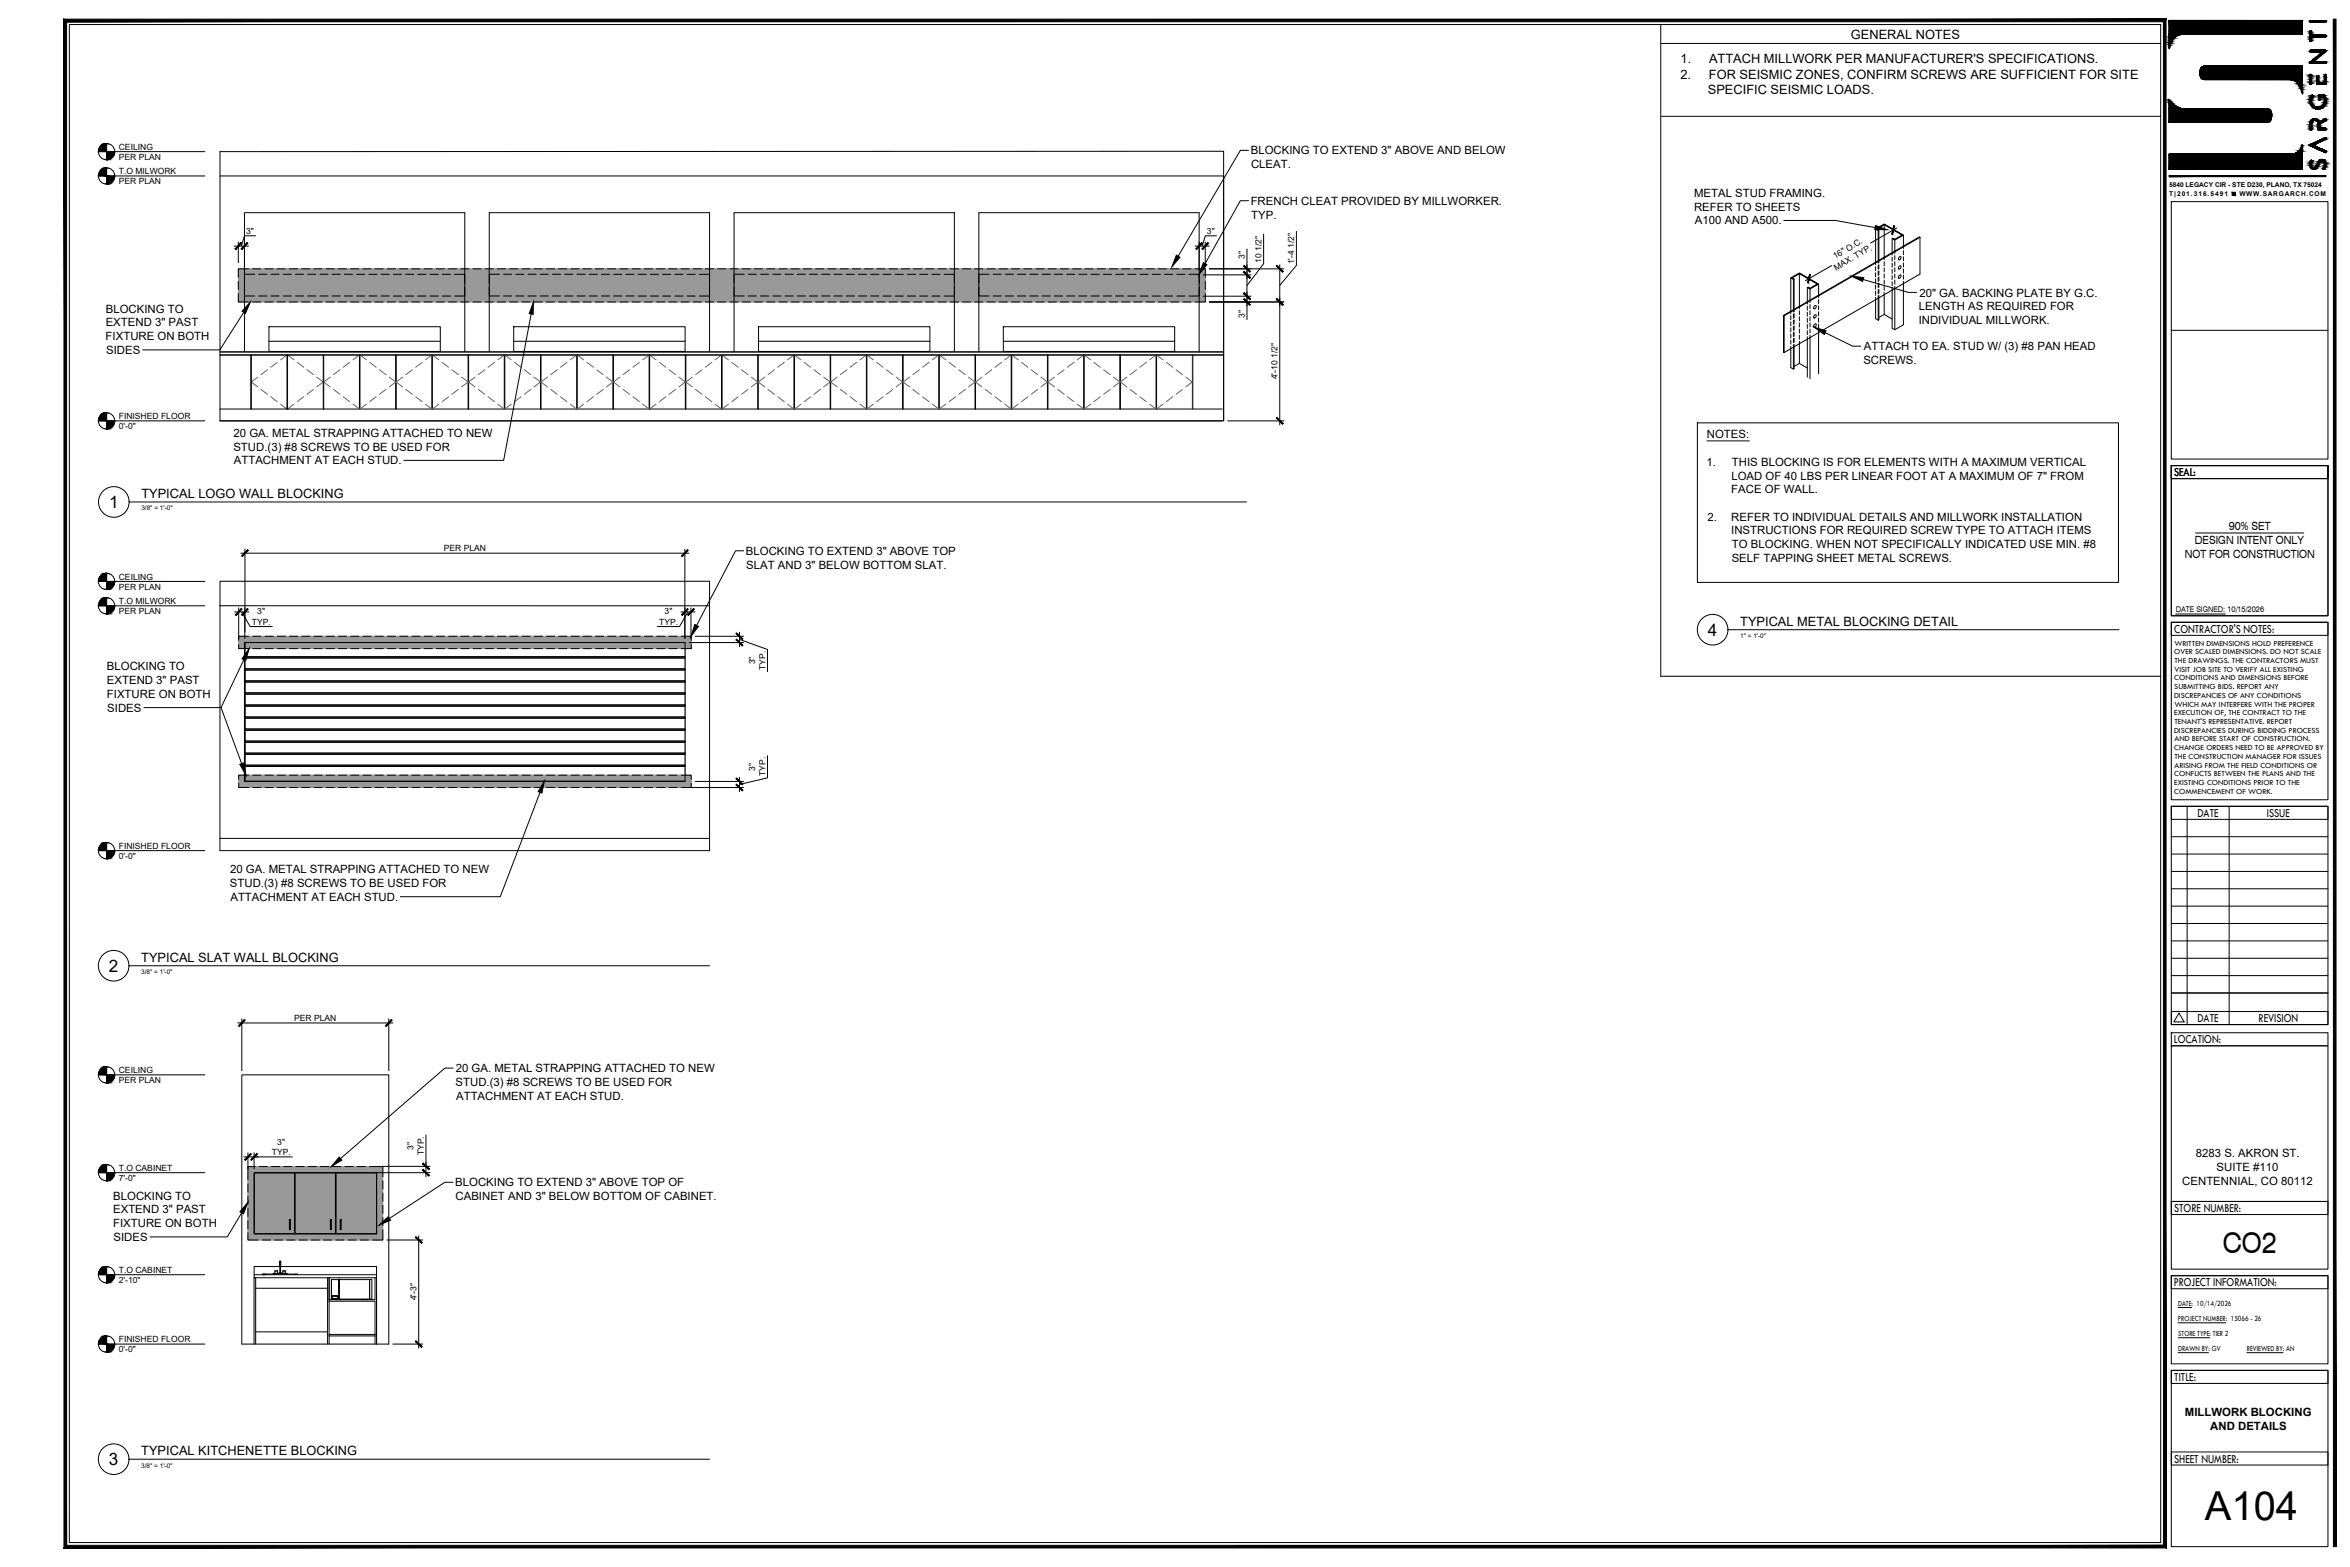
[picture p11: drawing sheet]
<svg xmlns="http://www.w3.org/2000/svg" width="914mm" height="610mm" viewBox="0 0 914 610" stroke-linecap="round" stroke-linejoin="round" font-family="sans-serif">
<defs><g id="words">
<text font-size="15.5" x="858" y="591.4">A104</text>
<text font-size="11.1" x="864.9" y="487.5">CO2</text>
<g font-size="6.7">
<text x="42.5" y="197.7">1</text>
<text x="664.5" y="247.4">4</text>
<text x="42.4" y="378.1">2</text>
<text x="42.4" y="570">3</text>
</g>
<g font-size="5">
<text x="720.2" y="15.2">GENERAL NOTES</text>
<text x="653.9" y="24.7">1.</text>
<text x="665" y="24.7">ATTACH MILLWORK PER MANUFACTURER'S SPECIFICATIONS.</text>
<text x="653.9" y="30.7">2.</text>
<text x="665" y="30.7">FOR SEISMIC ZONES, CONFIRM SCREWS ARE SUFFICIENT FOR SITE</text>
<text x="664.5" y="36.7">SPECIFIC SEISMIC LOADS.</text>
<text x="55" y="193.8">TYPICAL LOGO WALL BLOCKING</text>
<text x="677.1" y="243.5">TYPICAL METAL BLOCKING DETAIL</text>
<text x="55" y="374.2">TYPICAL SLAT WALL BLOCKING</text>
<text x="55" y="566.2">TYPICAL KITCHENETTE BLOCKING</text>
</g>
<g font-size="4.9">
<text x="846" y="185.1">SEAL:</text>
<text x="846" y="246.3">CONTRACTOR'S NOTES:</text>
<text x="855" y="317.8">DATE</text>
<text x="882.1" y="317.7">ISSUE</text>
<text x="855" y="397.6">DATE</text>
<text x="878.9" y="397.6">REVISION</text>
<text x="845.8" y="405.8">LOCATION:</text>
<text x="846" y="471.5">STORE NUMBER:</text>
<text x="845.8" y="500.3">PROJECT INFORMATION:</text>
<text x="846" y="537.2">TITLE:</text>
<text x="846" y="569">SHEET NUMBER:</text>
</g>
<g font-size="4.4">
<text x="486.7" y="60.1">BLOCKING TO EXTEND 3&quot; ABOVE AND BELOW</text>
<text x="486.8" y="65.4">CLEAT.</text>
<text x="659.2" y="76.7">METAL STUD FRAMING.</text>
<text x="486.6" y="79.7">FRENCH CLEAT PROVIDED BY MILLWORKER.</text>
<text x="659.2" y="82">REFER TO SHEETS</text>
<text x="486.9" y="85">TYP.</text>
<text x="659.5" y="87.3">A100 AND A500.</text>
<text x="746.8" y="115.4">20&quot; GA. BACKING PLATE BY G.C.</text>
<text x="41.1" y="121.6">BLOCKING TO</text>
<text x="746.7" y="120.7">LENGTH AS REQUIRED FOR</text>
<text x="41.1" y="127">EXTEND 3&quot; PAST</text>
<text x="746.6" y="126.1">INDIVIDUAL MILLWORK.</text>
<text x="41.1" y="132.3">FIXTURE ON BOTH</text>
<text x="41.3" y="137.6">SIDES</text>
<text x="725.3" y="136.3">ATTACH TO EA. STUD W/ (3) #8 PAN HEAD</text>
<text x="725" y="141.6">SCREWS.</text>
<text x="90.9" y="169.9">20 GA. METAL STRAPPING ATTACHED TO NEW</text>
<text x="664.1" y="170.6">NOTES:</text>
<text x="90.8" y="175.3">STUD.(3) #8 SCREWS TO BE USED FOR</text>
<text x="91" y="180.6">ATTACHMENT AT EACH STUD.</text>
<text x="664" y="181.2">1.</text>
<text x="673.9" y="181.2">THIS BLOCKING IS FOR ELEMENTS WITH A MAXIMUM VERTICAL</text>
<text x="673.7" y="191.9">FACE OF WALL.</text>
<text x="673.7" y="186.6">LOAD OF 40 LBS PER LINEAR FOOT AT A MAXIMUM OF 7&quot; FROM</text>
<text x="664.4" y="202.5">2.</text>
<text x="673.7" y="202.5">REFER TO INDIVIDUAL DETAILS AND MILLWORK INSTALLATION</text>
<text x="673.6" y="207.9">INSTRUCTIONS FOR REQUIRED SCREW TYPE TO ATTACH ITEMS</text>
<text x="867.2" y="206.3">90% SET</text>
<text x="290.2" y="215.9">BLOCKING TO EXTEND 3&quot; ABOVE TOP</text>
<text x="673.9" y="213.3">TO BLOCKING. WHEN NOT SPECIFICALLY INDICATED USE MIN. #8</text>
<text x="854" y="211.7">DESIGN INTENT ONLY</text>
<text x="290.4" y="221.2">SLAT AND 3&quot; BELOW BOTTOM SLAT.</text>
<text x="673.8" y="218.6">SELF TAPPING SHEET METAL SCREWS.</text>
<text x="850.1" y="217">NOT FOR CONSTRUCTION</text>
<text x="41.6" y="260.8">BLOCKING TO</text>
<text x="41.6" y="266.1">EXTEND 3&quot; PAST</text>
<text x="41.6" y="271.5">FIXTURE ON BOTH</text>
<text x="41.7" y="276.8">SIDES</text>
<text x="89.5" y="339.7">20 GA. METAL STRAPPING ATTACHED TO NEW</text>
<text x="89.5" y="345">STUD.(3) #8 SCREWS TO BE USED FOR</text>
<text x="89.7" y="350.4">ATTACHMENT AT EACH STUD.</text>
<text x="177.4" y="417.1">20 GA. METAL STRAPPING ATTACHED TO NEW</text>
<text x="177.3" y="422.5">STUD.(3) #8 SCREWS TO BE USED FOR</text>
<text x="177.5" y="427.8">ATTACHMENT AT EACH STUD.</text>
<text x="854.4" y="450.2">8283 S. AKRON ST.</text>
<text x="862.5" y="455.6">SUITE #110</text>
<text x="177.1" y="461.5">BLOCKING TO EXTEND 3&quot; ABOVE TOP OF</text>
<text x="849.1" y="460.9">CENTENNIAL, CO 80112</text>
<text x="44" y="466.7">BLOCKING TO</text>
<text x="177.2" y="466.9">CABINET AND 3&quot; BELOW BOTTOM OF CABINET.</text>
<text x="44" y="472">EXTEND 3&quot; PAST</text>
<text x="44" y="477.4">FIXTURE ON BOTH</text>
<text x="44.2" y="482.7">SIDES</text>
<text x="850.2" y="550.8">MILLWORK BLOCKING</text>
<text x="860" y="556.1">AND DETAILS</text>
</g>
<g font-size="3.3">
<text x="46.2" y="58.3">CEILING</text>
<text x="46.2" y="62.2">PER PLAN</text>
<text x="46.2" y="67.8">T.O MILWORK</text>
<text x="46.2" y="71.6">PER PLAN</text>
<text x="95.8" y="90.9">3&quot;</text>
<text x="469.6" y="90.9">3&quot;</text>
<text x="484.4" y="100.6" transform="rotate(-90 484.4 100.6)">3&quot;</text>
<text x="714.1" y="100.8" transform="rotate(-30 714.1 100.8)">16&quot; O.C.</text>
<text x="490.8" y="102.2" transform="rotate(-90 490.8 102.2)">10 1/2&quot;</text>
<text x="503.6" y="102.8" transform="rotate(-90 503.6 102.8)">1'-4 1/2&quot;</text>
<text x="714.5" y="105.3" transform="rotate(-30 714.5 105.3)">MAX. TYP.</text>
<text x="484.4" y="123.7" transform="rotate(-90 484.4 123.7)">3&quot;</text>
<text x="497.1" y="147.6" transform="rotate(-90 497.1 147.6)">4'-10 1/2&quot;</text>
<text x="46.2" y="163">FINISHED FLOOR</text>
<text x="46.2" y="166.9">0'-0&quot;</text>
<text x="172.7" y="214.4">PER PLAN</text>
<text x="46.2" y="225.5">CEILING</text>
<text x="46.2" y="229.4">PER PLAN</text>
<text x="46.2" y="235">T.O MILWORK</text>
<text x="46.2" y="238.8">PER PLAN</text>
<text x="100.1" y="239">3&quot;</text>
<text x="258.6" y="239">3&quot;</text>
<text x="98" y="243">TYP.</text>
<text x="256.5" y="243">TYP.</text>
<text x="293.9" y="258.5" transform="rotate(-90 293.9 258.5)">3&quot;</text>
<text x="297.8" y="260.6" transform="rotate(-90 297.8 260.6)">TYP.</text>
<text x="293.9" y="299.8" transform="rotate(-90 293.9 299.8)">3&quot;</text>
<text x="297.8" y="301.9" transform="rotate(-90 297.8 301.9)">TYP.</text>
<text x="46.2" y="330.2">FINISHED FLOOR</text>
<text x="46.2" y="334.1">0'-0&quot;</text>
<text x="114.5" y="397.2">PER PLAN</text>
<text x="46.2" y="417.4">CEILING</text>
<text x="46.2" y="421.3">PER PLAN</text>
<text x="105.8" y="449.3">TYP.</text>
<text x="107.9" y="445.3">3&quot;</text>
<text x="161" y="447.3" transform="rotate(-90 161 447.3)">3&quot;</text>
<text x="164.9" y="449.4" transform="rotate(-90 164.9 449.4)">TYP.</text>
<text x="46.2" y="455.5">T.O CABINET</text>
<text x="46.2" y="459.4">7'-0&quot;</text>
<text x="46.2" y="495.2">T.O CABINET</text>
<text x="46.2" y="499.1">2'-10&quot;</text>
<text x="162.1" y="505.9" transform="rotate(-90 162.1 505.9)">4'-3&quot;</text>
<text x="46.2" y="522.2">FINISHED FLOOR</text>
<text x="46.2" y="526.1">0'-0&quot;</text>
</g>
<g font-size="3.1">
<text x="846.1" y="251.1">WRITTEN DIMENSIONS HOLD PREFERENCE</text>
<text x="846" y="254.5">OVER SCALED DIMENSIONS. DO NOT SCALE</text>
<text x="846.1" y="257.9">THE DRAWINGS. THE CONTRACTORS MUST</text>
<text x="846.1" y="261.3">VISIT JOB SITE TO VERIFY ALL EXISTING</text>
<text x="846" y="264.7">CONDITIONS AND DIMENSIONS BEFORE</text>
<text x="846" y="268.1">SUBMITTING BIDS. REPORT ANY</text>
<text x="845.9" y="271.5">DISCREPANCIES OF ANY CONDITIONS</text>
<text x="846.1" y="274.9">WHICH MAY INTERFERE WITH THE PROPER</text>
<text x="846" y="278.3">EXECUTION OF, THE CONTRACT TO THE</text>
<text x="846.1" y="281.7">TENANT'S REPRESENTATIVE. REPORT</text>
<text x="845.9" y="285.1">DISCREPANCIES DURING BIDDING PROCESS</text>
<text x="846" y="291.8">CHANGE ORDERS NEED TO BE APPROVED BY</text>
<text x="846.1" y="288.4">AND BEFORE START OF CONSTRUCTION.</text>
<text x="846.1" y="295.2">THE CONSTRUCTION MANAGER FOR ISSUES</text>
<text x="846.1" y="298.6">ARISING FROM THE FIELD CONDITIONS OR</text>
<text x="846" y="305.4">EXISTING CONDITIONS PRIOR TO THE</text>
<text x="846" y="302">CONFLICTS BETWEEN THE PLANS AND THE</text>
<text x="846" y="308.8">COMMENCEMENT OF WORK.</text>
<text x="847.5" y="507.9">DATE: 10/14/2026</text>
<text x="847.5" y="513.9">PROJECT NUMBER: 15066 - 26</text>
<text x="847.6" y="519.7">STORE TYPE: TIER 2</text>
<text x="847.5" y="525.5">DRAWN BY: GV</text>
<text x="874.3" y="525.5">REVIEWED BY: AN</text>
</g>
<text font-size="3" x="846.6" y="238.1">DATE SIGNED: 10/15/2026</text>
<g font-size="2.6">
<text x="844" y="72.9">5840 LEGACY CIR - STE D230, PLANO, TX 75024</text>
<text x="844.1" y="76.3">T|201.316.5491</text>
<text x="871.3" y="76.3">WWW.SARGARCH.COM</text>
</g>
<g font-size="2.5">
<text x="55" y="198.5">3/8&quot; = 1'-0&quot;</text>
<text x="677.1" y="248.2">1&quot; = 1'-0&quot;</text>
<text x="55" y="379">3/8&quot; = 1'-0&quot;</text>
<text x="55" y="570.9">3/8&quot; = 1'-0&quot;</text>
</g>
</g></defs>
<!-- layer: 0 -->
<g fill="none" stroke="#999" stroke-width=".39">
<path d="M92.8 104.6h-.1M92.9 104.6l-.2 .2M93 104.6l-.3 .3M93.2 104.6l-.5 .4M93.3 104.6l-.6 .6M93.5 104.6l-.8 .7M93.6 104.6l-.9 .9M93.7 104.6l-1 1M93.9 104.6l-1.2 1.1M94 104.6l-1.3 1.3M94.2 104.6l-1.5 1.4M94.3 104.6l-1.6 1.6"/>
<path d="M94.4 104.6l-1.7 1.7M94.6 104.6l-1.9 1.8M94.7 104.6l-2 2M94.9 104.6l-2.2 2.1M95 104.6l-2.3 2.2M95.1 104.6l-2.4 2.4M95.3 104.6l-2.6 2.5M95.4 104.6l-2.7 2.7M95.6 104.6l-2.9 2.8M95.7 104.6l-3 3M95.9 104.6l-3.2 3.1M96 104.6l-3.3 3.2"/>
<path d="M96.1 104.6l-3.4 3.4M96.3 104.6l-3.6 3.5M96.4 104.6l-3.7 3.7M96.6 104.6l-3.9 3.8M96.7 104.6l-4 3.9M96.8 104.6l-4.1 4.1M97 104.6l-4.3 4.2M97.1 104.6l-4.4 4.4M97.3 104.6l-4.6 4.5M97.4 104.6l-4.7 4.6M97.5 104.6l-4.8 4.8M97.7 104.6l-5 4.9"/>
<path d="M97.8 104.6l-5.1 5.1M98 104.6l-5.3 5.2M98.1 104.6l-5.4 5.3M98.2 104.6l-5.5 5.5M98.4 104.6l-5.7 5.6M98.5 104.6l-5.8 5.8M98.7 104.6l-6 5.9M98.8 104.6l-6.1 6M98.9 104.6l-6.2 6.2M99.1 104.6l-6.4 6.3M99.2 104.6l-6.5 6.5M99.4 104.6l-6.7 6.6"/>
<path d="M99.5 104.6l-6.8 6.7M99.7 104.6l-7 6.9M99.8 104.6l-7.1 7M99.9 104.6l-7.2 7.2M100.1 104.6l-7.4 7.3M100.2 104.6l-7.5 7.5M100.4 104.6l-7.7 7.6M100.5 104.6l-7.8 7.7M100.6 104.6l-7.9 7.9M100.8 104.6l-8.1 8M100.9 104.6l-8.2 8.2M101 104.6l-8.3 8.3"/>
<path d="M101.2 104.6l-8.5 8.4M101.3 104.6l-8.6 8.6M101.5 104.6l-8.8 8.7M101.6 104.6l-8.9 8.9M101.7 104.6l-9 9M101.9 104.6l-9.2 9.1M102 104.6l-9.3 9.3M102.2 104.6l-9.5 9.4M102.3 104.6l-9.6 9.6M102.4 104.6l-9.7 9.7M102.6 104.6l-9.9 9.8M102.7 104.6l-10 10"/>
<path d="M102.9 104.6l-10.2 10.1M103 104.6l-10.3 10.3M103.1 104.6l-10.4 10.4M103.3 104.6l-10.6 10.5M103.4 104.6l-10.7 10.7M103.6 104.6l-10.9 10.8M103.7 104.6l-11 10.9M103.8 104.6l-11.1 11.1M104 104.6l-11.3 11.2M104.1 104.6l-11.4 11.4M104.3 104.6l-11.6 11.5M104.4 104.6l-11.7 11.7"/>
<path d="M104.6 104.6l-11.9 11.8M104.7 104.6l-12 11.9M104.8 104.6l-12.1 12.1M105 104.6l-12.3 12.2M105.1 104.6l-12.4 12.4M105.3 104.6l-12.6 12.5M105.4 104.6l-12.7 12.6M105.5 104.6l-12.8 12.8M105.7 104.6l-12.9 12.9M105.8 104.6l-12.9 12.9M106 104.6l-13 12.9M106.1 104.6l-12.9 12.9"/>
<path d="M106.2 104.6l-12.9 12.9M106.4 104.6l-12.9 12.9M106.5 104.6l-12.9 12.9M106.7 104.6l-12.9 12.9M106.8 104.6l-12.9 12.9M106.9 104.6l-12.9 12.9M107.1 104.6l-12.9 12.9M107.2 104.6l-12.9 12.9M107.4 104.6l-12.9 12.9M107.5 104.6l-12.9 12.9M107.6 104.6l-12.9 12.9M107.8 104.6l-12.9 12.9"/>
<path d="M107.9 104.6l-12.9 12.9M108.1 104.6l-12.9 12.9M108.2 104.6l-12.9 12.9M108.4 104.6l-13 12.9M108.5 104.6l-12.9 12.9M108.6 104.6l-12.9 12.9M108.8 104.6l-12.9 12.9M108.9 104.6l-12.9 12.9M109.1 104.6l-13 12.9M109.2 104.6l-12.9 12.9M109.3 104.6l-12.9 12.9M109.5 104.6l-12.9 12.9"/>
<path d="M109.6 104.6l-12.9 12.9M109.7 104.6l-12.9 12.9M109.9 104.6l-12.9 12.9M110 104.6l-12.9 12.9M110.2 104.6l-12.9 12.9M110.3 104.6l-12.9 12.9M110.4 104.6l-12.8 12.9M110.6 104.6l-12.9 12.9M110.7 104.6l-12.9 12.9M110.9 104.6l-12.9 12.9M111 104.6l-12.9 12.9M111.1 104.6l-12.8 12.9"/>
<path d="M111.3 104.6l-12.9 12.9M111.4 104.6l-12.9 12.9M111.6 104.6l-12.9 12.9M111.7 104.6l-12.9 12.9M111.8 104.6l-12.8 12.9M112 104.6l-12.9 12.9M112.1 104.6l-12.9 12.9M112.3 104.6l-12.9 12.9M112.4 104.6l-12.9 12.9M112.5 104.6l-12.8 12.9M112.7 104.6l-12.9 12.9M112.8 104.6l-12.9 12.9"/>
<path d="M113 104.6l-12.9 12.9M113.1 104.6l-12.9 12.9M113.3 104.6l-12.9 12.9M113.4 104.6l-12.9 12.9M113.5 104.6l-12.9 12.9M113.7 104.6l-12.9 12.9M113.8 104.6l-12.9 12.9M114 104.6l-13 12.9M114.1 104.6l-12.9 12.9M114.2 104.6l-12.9 12.9M114.4 104.6l-12.9 12.9M114.5 104.6l-12.9 12.9"/>
<path d="M114.7 104.6l-13 12.9M114.8 104.6l-12.9 12.9M114.9 104.6l-12.9 12.9M115.1 104.6l-12.9 12.9M115.2 104.6l-12.9 12.9M115.4 104.6l-12.9 12.9M115.5 104.6l-12.9 12.9M115.6 104.6l-12.9 12.9M115.8 104.6l-12.9 12.9M115.9 104.6l-12.9 12.9M116.1 104.6l-12.9 12.9M116.2 104.6l-12.9 12.9"/>
<path d="M116.3 104.6l-12.9 12.9M116.5 104.6l-12.9 12.9M116.6 104.6l-12.9 12.9M116.8 104.6l-12.9 12.9M116.9 104.6l-12.9 12.9M117.1 104.6l-13 12.9M117.2 104.6l-12.9 12.9M117.3 104.6l-12.9 12.9M117.5 104.6l-12.9 12.9M117.6 104.6l-12.9 12.9M117.8 104.6l-13 12.9M117.9 104.6l-12.9 12.9"/>
<path d="M118 104.6l-12.9 12.9M118.2 104.6l-12.9 12.9M118.3 104.6l-12.9 12.9M118.4 104.6l-12.9 12.9M118.6 104.6l-12.9 12.9M118.7 104.6l-12.9 12.9M118.9 104.6l-12.9 12.9M119 104.6l-12.9 12.9M119.1 104.6l-12.8 12.9M119.3 104.6l-12.9 12.9M119.4 104.6l-12.9 12.9M119.6 104.6l-12.9 12.9"/>
<path d="M119.7 104.6l-12.9 12.9M119.8 104.6l-12.8 12.9M120 104.6l-12.9 12.9M120.1 104.6l-12.9 12.9M120.3 104.6l-12.9 12.9M120.4 104.6l-12.9 12.9M120.5 104.6l-12.8 12.9M120.7 104.6l-12.9 12.9M120.8 104.6l-12.9 12.9M121 104.6l-12.9 12.9M121.1 104.6l-12.9 12.9M121.2 104.6l-12.8 12.9"/>
<path d="M121.4 104.6l-12.9 12.9M121.5 104.6l-12.9 12.9M121.7 104.6l-12.9 12.9M121.8 104.6l-12.9 12.9M122 104.6l-12.9 12.9M122.1 104.6l-12.9 12.9M122.2 104.6l-12.9 12.9M122.4 104.6l-12.9 12.9M122.5 104.6l-12.9 12.9M122.7 104.6l-13 12.9M122.8 104.6l-12.9 12.9M122.9 104.6l-12.9 12.9"/>
<path d="M123.1 104.6l-12.9 12.9M123.2 104.6l-12.9 12.9M123.4 104.6l-12.9 12.9M123.5 104.6l-12.9 12.9M123.6 104.6l-12.9 12.9M123.8 104.6l-12.9 12.9M123.9 104.6l-12.9 12.9M124.1 104.6l-12.9 12.9M124.2 104.6l-12.9 12.9M124.3 104.6l-12.9 12.9M124.5 104.6l-12.9 12.9M124.6 104.6l-12.9 12.9"/>
<path d="M124.8 104.6l-12.9 12.9M124.9 104.6l-12.9 12.9M125 104.6l-12.9 12.9M125.2 104.6l-12.9 12.9M125.3 104.6l-12.9 12.9M125.5 104.6l-12.9 12.9M125.6 104.6l-12.9 12.9M125.8 104.6l-13 12.9M125.9 104.6l-12.9 12.9M126 104.6l-12.9 12.9M126.2 104.6l-12.9 12.9M126.3 104.6l-12.9 12.9"/>
<path d="M126.4 104.6l-12.9 12.9M126.6 104.6l-12.9 12.9M126.7 104.6l-12.9 12.9M126.9 104.6l-12.9 12.9M127 104.6l-12.9 12.9M127.1 104.6l-12.8 12.9M127.3 104.6l-12.9 12.9M127.4 104.6l-12.9 12.9M127.6 104.6l-12.9 12.9M127.7 104.6l-12.9 12.9M127.8 104.6l-12.8 12.9M128 104.6l-12.9 12.9"/>
<path d="M128.1 104.6l-12.9 12.9M128.3 104.6l-12.9 12.9M128.4 104.6l-12.9 12.9M128.5 104.6l-12.8 12.9M128.7 104.6l-12.9 12.9M128.8 104.6l-12.9 12.9M129 104.6l-12.9 12.9M129.1 104.6l-12.9 12.9M129.2 104.6l-12.8 12.9M129.4 104.6l-12.9 12.9M129.5 104.6l-12.9 12.9M129.7 104.6l-12.9 12.9"/>
<path d="M129.8 104.6l-12.9 12.9M129.9 104.6l-12.8 12.9M130.1 104.6l-12.9 12.9M130.2 104.6l-12.9 12.9M130.4 104.6l-12.9 12.9M130.5 104.6l-12.9 12.9M130.7 104.6l-12.9 12.9M130.8 104.6l-12.9 12.9M130.9 104.6l-12.9 12.9M131.1 104.6l-12.9 12.9M131.2 104.6l-12.9 12.9M131.4 104.6l-13 12.9"/>
<path d="M131.5 104.6l-12.9 12.9M131.6 104.6l-12.9 12.9M131.8 104.6l-12.9 12.9M131.9 104.6l-12.9 12.9M132.1 104.6l-12.9 12.9M132.2 104.6l-12.9 12.9M132.3 104.6l-12.9 12.9M132.5 104.6l-12.9 12.9M132.6 104.6l-12.9 12.9M132.8 104.6l-12.9 12.9M132.9 104.6l-12.9 12.9M133 104.6l-12.9 12.9"/>
<path d="M133.2 104.6l-12.9 12.9M133.3 104.6l-12.9 12.9M133.5 104.6l-12.9 12.9M133.6 104.6l-12.9 12.9M133.7 104.6l-12.9 12.9M133.9 104.6l-12.9 12.9M134 104.6l-12.9 12.9M134.2 104.6l-12.9 12.9M134.3 104.6l-12.9 12.9M134.5 104.6l-13 12.9M134.6 104.6l-12.9 12.9M134.7 104.6l-12.9 12.9"/>
<path d="M134.9 104.6l-12.9 12.9M135 104.6l-12.9 12.9M135.1 104.6l-12.9 12.9M135.3 104.6l-12.9 12.9M135.4 104.6l-12.9 12.9M135.6 104.6l-12.9 12.9M135.7 104.6l-12.9 12.9M135.8 104.6l-12.8 12.9M136 104.6l-12.9 12.9M136.1 104.6l-12.9 12.9M136.3 104.6l-12.9 12.9M136.4 104.6l-12.9 12.9"/>
<path d="M136.5 104.6l-12.8 12.9M136.7 104.6l-12.9 12.9M136.8 104.6l-12.9 12.9M137 104.6l-12.9 12.9M137.1 104.6l-12.9 12.9M137.2 104.6l-12.8 12.9M137.4 104.6l-12.9 12.9M137.5 104.6l-12.9 12.9M137.7 104.6l-12.9 12.9M137.8 104.6l-12.9 12.9M137.9 104.6l-12.8 12.9M138.1 104.6l-12.9 12.9"/>
<path d="M138.2 104.6l-12.9 12.9M138.4 104.6l-12.9 12.9M138.5 104.6l-12.9 12.9M138.6 104.6l-12.8 12.9M138.8 104.6l-12.9 12.9M138.9 104.6l-12.9 12.9M139.1 104.6l-12.9 12.9M139.2 104.6l-12.9 12.9M139.4 104.6l-13 12.9M139.5 104.6l-12.9 12.9M139.6 104.6l-12.9 12.9M139.8 104.6l-12.9 12.9"/>
<path d="M139.9 104.6l-12.9 12.9M140.1 104.6l-13 12.9M140.2 104.6l-12.9 12.9M140.3 104.6l-12.9 12.9M140.5 104.6l-12.9 12.9M140.6 104.6l-12.9 12.9M140.8 104.6l-12.9 12.9M140.9 104.6l-12.9 12.9M141 104.6l-12.9 12.9M141.2 104.6l-12.9 12.9M141.3 104.6l-12.9 12.9M141.5 104.6l-12.9 12.9"/>
<path d="M141.6 104.6l-12.9 12.9M141.7 104.6l-12.9 12.9M141.9 104.6l-12.9 12.9M142 104.6l-12.9 12.9M142.2 104.6l-12.9 12.9M142.3 104.6l-12.9 12.9M142.4 104.6l-12.9 12.9M142.6 104.6l-12.9 12.9M142.7 104.6l-12.9 12.9M142.9 104.6l-12.9 12.9M143 104.6l-12.9 12.9M143.2 104.6l-13 12.9"/>
<path d="M143.3 104.6l-12.9 12.9M143.4 104.6l-12.9 12.9M143.6 104.6l-12.9 12.9M143.7 104.6l-12.9 12.9M143.8 104.6l-12.9 12.9M144 104.6l-12.9 12.9M144.1 104.6l-12.9 12.9M144.3 104.6l-12.9 12.9M144.4 104.6l-12.9 12.9M144.5 104.6l-12.8 12.9M144.7 104.6l-12.9 12.9M144.8 104.6l-12.9 12.9"/>
<path d="M145 104.6l-12.9 12.9M145.1 104.6l-12.9 12.9M145.2 104.6l-12.8 12.9M145.4 104.6l-12.9 12.9M145.5 104.6l-12.9 12.9M145.7 104.6l-12.9 12.9M145.8 104.6l-12.9 12.9M145.9 104.6l-12.8 12.9M146.1 104.6l-12.9 12.9M146.2 104.6l-12.9 12.9M146.4 104.6l-12.9 12.9M146.5 104.6l-12.9 12.9"/>
<path d="M146.6 104.6l-12.8 12.9M146.8 104.6l-12.9 12.9M146.9 104.6l-12.9 12.9M147.1 104.6l-12.9 12.9M147.2 104.6l-12.9 12.9M147.4 104.6l-12.9 12.9M147.5 104.6l-12.9 12.9M147.6 104.6l-12.9 12.9M147.8 104.6l-12.9 12.9M147.9 104.6l-12.9 12.9M148.1 104.6l-13 12.9M148.2 104.6l-12.9 12.9"/>
<path d="M148.3 104.6l-12.9 12.9M148.5 104.6l-12.9 12.9M148.6 104.6l-12.9 12.9M148.8 104.6l-13 12.9M148.9 104.6l-12.9 12.9M149 104.6l-12.9 12.9M149.2 104.6l-12.9 12.9M149.3 104.6l-12.9 12.9M149.5 104.6l-12.9 12.9M149.6 104.6l-12.9 12.9M149.7 104.6l-12.9 12.9M149.9 104.6l-12.9 12.9"/>
<path d="M150 104.6l-12.9 12.9M150.2 104.6l-12.9 12.9M150.3 104.6l-12.9 12.9M150.4 104.6l-12.9 12.9M150.6 104.6l-12.9 12.9M150.7 104.6l-12.9 12.9M150.9 104.6l-12.9 12.9M151 104.6l-12.9 12.9M151.2 104.6l-13 12.9M151.3 104.6l-12.9 12.9M151.4 104.6l-12.9 12.9M151.6 104.6l-12.9 12.9"/>
<path d="M151.7 104.6l-12.9 12.9M151.8 104.6l-12.9 12.9M152 104.6l-12.9 12.9M152.1 104.6l-12.9 12.9M152.3 104.6l-12.9 12.9M152.4 104.6l-12.9 12.9M152.5 104.6l-12.9 12.9M152.7 104.6l-12.9 12.9M152.8 104.6l-12.9 12.9M153 104.6l-12.9 12.9M153.1 104.6l-12.9 12.9M153.2 104.6l-12.8 12.9"/>
<path d="M153.4 104.6l-12.9 12.9M153.5 104.6l-12.9 12.9M153.7 104.6l-12.9 12.9M153.8 104.6l-12.9 12.9M153.9 104.6l-12.8 12.9M154.1 104.6l-12.9 12.9M154.2 104.6l-12.9 12.9M154.4 104.6l-12.9 12.9M154.5 104.6l-12.9 12.9M154.6 104.6l-12.8 12.9M154.8 104.6l-12.9 12.9M154.9 104.6l-12.9 12.9"/>
<path d="M155.1 104.6l-12.9 12.9M155.2 104.6l-12.9 12.9M155.3 104.6l-12.8 12.9M155.5 104.6l-12.9 12.9M155.6 104.6l-12.9 12.9M155.8 104.6l-12.9 12.9M155.9 104.6l-12.9 12.9M156.1 104.6l-12.9 12.9M156.2 104.6l-12.9 12.9M156.3 104.6l-12.9 12.9M156.5 104.6l-12.9 12.9M156.6 104.6l-12.9 12.9"/>
<path d="M156.8 104.6l-13 12.9M156.9 104.6l-12.9 12.9M157 104.6l-12.9 12.9M157.2 104.6l-12.9 12.9M157.3 104.6l-12.9 12.9M157.5 104.6l-13 12.9M157.6 104.6l-12.9 12.9M157.7 104.6l-12.9 12.9M157.9 104.6l-12.9 12.9M158 104.6l-12.9 12.9M158.2 104.6l-12.9 12.9M158.3 104.6l-12.9 12.9"/>
<path d="M158.4 104.6l-12.9 12.9M158.6 104.6l-12.9 12.9M158.7 104.6l-12.9 12.9M158.9 104.6l-12.9 12.9M159 104.6l-12.9 12.9M159.1 104.6l-12.9 12.9M159.3 104.6l-12.9 12.9M159.4 104.6l-12.9 12.9M159.6 104.6l-12.9 12.9M159.7 104.6l-12.9 12.9M159.9 104.6l-13 12.9M160 104.6l-12.9 12.9"/>
<path d="M160.1 104.6l-12.9 12.9M160.3 104.6l-12.9 12.9M160.4 104.6l-12.9 12.9M160.5 104.6l-12.9 12.9M160.7 104.6l-12.9 12.9M160.8 104.6l-12.9 12.9M161 104.6l-12.9 12.9M161.1 104.6l-12.9 12.9M161.2 104.6l-12.9 12.9M161.4 104.6l-12.9 12.9M161.5 104.6l-12.9 12.9M161.7 104.6l-12.9 12.9"/>
<path d="M161.8 104.6l-12.9 12.9M161.9 104.6l-12.8 12.9M162.1 104.6l-12.9 12.9M162.2 104.6l-12.9 12.9M162.4 104.6l-12.9 12.9M162.5 104.6l-12.9 12.9M162.6 104.6l-12.8 12.9M162.8 104.6l-12.9 12.9M162.9 104.6l-12.9 12.9M163.1 104.6l-12.9 12.9M163.2 104.6l-12.9 12.9M163.3 104.6l-12.8 12.9"/>
<path d="M163.5 104.6l-12.9 12.9M163.6 104.6l-12.9 12.9M163.8 104.6l-12.9 12.9M163.9 104.6l-12.9 12.9M164 104.6l-12.8 12.9M164.2 104.6l-12.9 12.9M164.3 104.6l-12.9 12.9M164.5 104.6l-12.9 12.9M164.6 104.6l-12.9 12.9M164.8 104.6l-13 12.9M164.9 104.6l-12.9 12.9M165 104.6l-12.9 12.9"/>
<path d="M165.2 104.6l-12.9 12.9M165.3 104.6l-12.9 12.9M165.5 104.6l-13 12.9M165.6 104.6l-12.9 12.9M165.7 104.6l-12.9 12.9M165.9 104.6l-12.9 12.9M166 104.6l-12.9 12.9M166.2 104.6l-13 12.9M166.3 104.6l-12.9 12.9M166.4 104.6l-12.9 12.9M166.6 104.6l-12.9 12.9M166.7 104.6l-12.9 12.9"/>
<path d="M166.9 104.6l-12.9 12.9M167 104.6l-12.9 12.9M167.1 104.6l-12.9 12.9M167.3 104.6l-12.9 12.9M167.4 104.6l-12.9 12.9M167.6 104.6l-12.9 12.9M167.7 104.6l-12.9 12.9M167.8 104.6l-12.9 12.9M168 104.6l-12.9 12.9M168.1 104.6l-12.9 12.9M168.3 104.6l-12.9 12.9M168.4 104.6l-12.9 12.9"/>
<path d="M168.6 104.6l-13 12.9M168.7 104.6l-12.9 12.9M168.8 104.6l-12.9 12.9M169 104.6l-12.9 12.9M169.1 104.6l-12.9 12.9M169.2 104.6l-12.9 12.9M169.4 104.6l-12.9 12.9M169.5 104.6l-12.9 12.9M169.7 104.6l-12.9 12.9M169.8 104.6l-12.9 12.9M169.9 104.6l-12.9 12.9M170.1 104.6l-12.9 12.9"/>
<path d="M170.2 104.6l-12.9 12.9M170.4 104.6l-12.9 12.9M170.5 104.6l-12.9 12.9M170.6 104.6l-12.8 12.9M170.8 104.6l-12.9 12.9M170.9 104.6l-12.9 12.9M171.1 104.6l-12.9 12.9M171.2 104.6l-12.9 12.9M171.3 104.6l-12.8 12.9M171.5 104.6l-12.9 12.9M171.6 104.6l-12.9 12.9M171.8 104.6l-12.9 12.9"/>
<path d="M171.9 104.6l-12.9 12.9M172 104.6l-12.8 12.9M172.2 104.6l-12.9 12.9M172.3 104.6l-12.9 12.9M172.5 104.6l-12.9 12.9M172.6 104.6l-12.9 12.9M172.7 104.6l-12.8 12.9M172.9 104.6l-12.9 12.9M173 104.6l-12.9 12.9M173.2 104.6l-12.9 12.9M173.3 104.6l-12.9 12.9M173.5 104.6l-13 12.9"/>
<path d="M173.6 104.6l-12.9 12.9M173.7 104.6l-12.9 12.9M173.9 104.6l-12.9 12.9M174 104.6l-12.9 12.9M174.2 104.6l-13 12.9M174.3 104.6l-12.9 12.9M174.4 104.6l-12.9 12.9M174.6 104.6l-12.9 12.9M174.7 104.6l-12.9 12.9M174.9 104.6l-13 12.9M175 104.6l-12.9 12.9M175.1 104.6l-12.9 12.9"/>
<path d="M175.3 104.6l-12.9 12.9M175.4 104.6l-12.9 12.9M175.6 104.6l-12.9 12.9M175.7 104.6l-12.9 12.9M175.8 104.6l-12.9 12.9M176 104.6l-12.9 12.9M176.1 104.6l-12.9 12.9M176.3 104.6l-12.9 12.9M176.4 104.6l-12.9 12.9M176.5 104.6l-12.9 12.9M176.7 104.6l-12.9 12.9M176.8 104.6l-12.9 12.9"/>
<path d="M177 104.6l-12.9 12.9M177.1 104.6l-12.9 12.9M177.2 104.6l-12.9 12.9M177.4 104.6l-12.9 12.9M177.5 104.6l-12.9 12.9M177.7 104.6l-12.9 12.9M177.8 104.6l-12.9 12.9M177.9 104.6l-12.9 12.9M178.1 104.6l-12.9 12.9M178.2 104.6l-12.9 12.9M178.4 104.6l-12.9 12.9M178.5 104.6l-12.9 12.9"/>
<path d="M178.6 104.6l-12.9 12.9M178.8 104.6l-12.9 12.9M178.9 104.6l-12.9 12.9M179.1 104.6l-12.9 12.9M179.2 104.6l-12.9 12.9M179.3 104.6l-12.8 12.9M179.5 104.6l-12.9 12.9M179.6 104.6l-12.9 12.9M179.8 104.6l-12.9 12.9M179.9 104.6l-12.9 12.9M180 104.6l-12.8 12.9M180.2 104.6l-12.9 12.9"/>
<path d="M180.3 104.6l-12.9 12.9M180.5 104.6l-12.9 12.9M180.6 104.6l-12.9 12.9M180.7 104.6l-12.8 12.9M180.9 104.6l-12.9 12.9M181 104.6l-12.9 12.9M181.2 104.6l-12.9 12.9M181.3 104.6l-12.9 12.9M181.4 104.6l-12.8 12.9M181.6 104.6l-12.9 12.9M181.7 104.6l-12.9 12.9M181.9 104.6l-12.9 12.9"/>
<path d="M182 104.6l-12.9 12.9M182.2 104.6l-13 12.9M182.3 104.6l-12.9 12.9M182.4 104.6l-12.9 12.9M182.6 104.6l-12.9 12.9M182.7 104.6l-12.9 12.9M182.9 104.6l-13 12.9M183 104.6l-12.9 12.9M183.1 104.6l-12.9 12.9M183.3 104.6l-12.9 12.9M183.4 104.6l-12.9 12.9M183.6 104.6l-13 12.9"/>
<path d="M183.7 104.6l-12.9 12.9M183.8 104.6l-12.9 12.9M184 104.6l-12.9 12.9M184.1 104.6l-12.9 12.9M184.3 104.6l-12.9 12.9M184.4 104.6l-12.9 12.9M184.5 104.6l-12.9 12.9M184.7 104.6l-12.9 12.9M184.8 104.6l-12.9 12.9M185 104.6l-12.9 12.9M185.1 104.6l-12.9 12.9M185.2 104.6l-12.9 12.9"/>
<path d="M185.4 104.6l-12.9 12.9M185.5 104.6l-12.9 12.9M185.7 104.6l-12.9 12.9M185.8 104.6l-12.9 12.9M185.9 104.6l-12.9 12.9M186.1 104.6l-12.9 12.9M186.2 104.6l-12.9 12.9M186.4 104.6l-12.9 12.9M186.5 104.6l-12.9 12.9M186.6 104.6l-12.9 12.9M186.8 104.6l-12.9 12.9M186.9 104.6l-12.9 12.9"/>
<path d="M187.1 104.6l-12.9 12.9M187.2 104.6l-12.9 12.9M187.3 104.6l-12.9 12.9M187.5 104.6l-12.9 12.9M187.6 104.6l-12.9 12.9M187.8 104.6l-12.9 12.9M187.9 104.6l-12.9 12.9M188 104.6l-12.8 12.9M188.2 104.6l-12.9 12.9M188.3 104.6l-12.9 12.9M188.5 104.6l-12.9 12.9M188.6 104.6l-12.9 12.9"/>
<path d="M188.7 104.6l-12.8 12.9M188.9 104.6l-12.9 12.9M189 104.6l-12.9 12.9M189.2 104.6l-12.9 12.9M189.3 104.6l-12.9 12.9M189.4 104.6l-12.8 12.9M189.6 104.6l-12.9 12.9M189.7 104.6l-12.9 12.9M189.9 104.6l-12.9 12.9M190 104.6l-12.9 12.9M190.1 104.6l-12.9 12.9M190.3 104.6l-12.9 12.9"/>
<path d="M190.4 104.6l-12.9 12.9M190.6 104.6l-12.9 12.9M190.7 104.6l-12.9 12.9M190.9 104.6l-13 12.9M191 104.6l-12.9 12.9M191.1 104.6l-12.9 12.9M191.3 104.6l-12.9 12.9M191.4 104.6l-12.9 12.9M191.6 104.6l-13 12.9M191.7 104.6l-12.9 12.9M191.8 104.6l-12.9 12.9M192 104.6l-12.9 12.9"/>
<path d="M192.1 104.6l-12.9 12.9M192.3 104.6l-13 12.9M192.4 104.6l-12.9 12.9M192.5 104.6l-12.9 12.9M192.7 104.6l-12.9 12.9M192.8 104.6l-12.9 12.9M193 104.6l-12.9 12.9M193.1 104.6l-12.9 12.9M193.2 104.6l-12.9 12.9M193.4 104.6l-12.9 12.9M193.5 104.6l-12.9 12.9M193.7 104.6l-12.9 12.9"/>
<path d="M193.8 104.6l-12.9 12.9M193.9 104.6l-12.9 12.9M194.1 104.6l-12.9 12.9M194.2 104.6l-12.9 12.9M194.4 104.6l-12.9 12.9M194.5 104.6l-12.9 12.9M194.6 104.6l-12.9 12.9M194.8 104.6l-12.9 12.9M194.9 104.6l-12.9 12.9M195.1 104.6l-12.9 12.9M195.2 104.6l-12.9 12.9M195.3 104.6l-12.9 12.9"/>
<path d="M195.5 104.6l-12.9 12.9M195.6 104.6l-12.9 12.9M195.8 104.6l-12.9 12.9M195.9 104.6l-12.9 12.9M196 104.6l-12.9 12.9M196.2 104.6l-12.9 12.9M196.3 104.6l-12.9 12.9M196.5 104.6l-12.9 12.9M196.6 104.6l-12.9 12.9M196.7 104.6l-12.8 12.9M196.9 104.6l-12.9 12.9M197 104.6l-12.9 12.9"/>
<path d="M197.2 104.6l-12.9 12.9M197.3 104.6l-12.9 12.9M197.4 104.6l-12.8 12.9M197.6 104.6l-12.9 12.9M197.7 104.6l-12.9 12.9M197.9 104.6l-12.9 12.9M198 104.6l-12.9 12.9M198.1 104.6l-12.8 12.9M198.3 104.6l-12.9 12.9M198.4 104.6l-12.9 12.9M198.6 104.6l-12.9 12.9M198.7 104.6l-12.9 12.9"/>
<path d="M198.8 104.6l-12.9 12.9M199 104.6l-12.9 12.9M199.1 104.6l-12.9 12.9M199.3 104.6l-12.9 12.9M199.4 104.6l-12.9 12.9M199.6 104.6l-13 12.9M199.7 104.6l-12.9 12.9M199.8 104.6l-12.9 12.9M200 104.6l-12.9 12.9M200.1 104.6l-12.9 12.9M200.3 104.6l-13 12.9M200.4 104.6l-12.9 12.9"/>
<path d="M200.5 104.6l-12.9 12.9M200.7 104.6l-12.9 12.9M200.8 104.6l-12.9 12.9M201 104.6l-12.9 12.9M201.1 104.6l-12.9 12.9M201.2 104.6l-12.9 12.9M201.4 104.6l-12.9 12.9M201.5 104.6l-12.9 12.9M201.7 104.6l-12.9 12.9M201.8 104.6l-12.9 12.9M201.9 104.6l-12.9 12.9M202.1 104.6l-12.9 12.9"/>
<path d="M202.2 104.6l-12.9 12.9M202.4 104.6l-12.9 12.9M202.5 104.6l-12.9 12.9M202.6 104.6l-12.9 12.9M202.8 104.6l-12.9 12.9M202.9 104.6l-12.9 12.9M203.1 104.6l-12.9 12.9M203.2 104.6l-12.9 12.9M203.3 104.6l-12.9 12.9M203.5 104.6l-12.9 12.9M203.6 104.6l-12.9 12.9M203.8 104.6l-12.9 12.9"/>
<path d="M203.9 104.6l-12.9 12.9M204 104.6l-12.9 12.9M204.2 104.6l-12.9 12.9M204.3 104.6l-12.9 12.9M204.5 104.6l-12.9 12.9M204.6 104.6l-12.9 12.9M204.7 104.6l-12.8 12.9M204.9 104.6l-12.9 12.9M205 104.6l-12.9 12.9M205.2 104.6l-12.9 12.9M205.3 104.6l-12.9 12.9M205.4 104.6l-12.8 12.9"/>
<path d="M205.6 104.6l-12.9 12.9M205.7 104.6l-12.9 12.9M205.9 104.6l-12.9 12.9M206 104.6l-12.9 12.9M206.1 104.6l-12.8 12.9M206.3 104.6l-12.9 12.9M206.4 104.6l-12.9 12.9M206.6 104.6l-12.9 12.9M206.7 104.6l-12.9 12.9M206.8 104.6l-12.8 12.9M207 104.6l-12.9 12.9M207.1 104.6l-12.9 12.9"/>
<path d="M207.3 104.6l-12.9 12.9M207.4 104.6l-12.9 12.9M207.5 104.6l-12.9 12.9M207.7 104.6l-12.9 12.9M207.8 104.6l-12.9 12.9M208 104.6l-12.9 12.9M208.1 104.6l-12.9 12.9M208.3 104.6l-13 12.9M208.4 104.6l-12.9 12.9M208.5 104.6l-12.9 12.9M208.7 104.6l-12.9 12.9M208.8 104.6l-12.9 12.9"/>
<path d="M209 104.6l-13 12.9M209.1 104.6l-12.9 12.9M209.2 104.6l-12.9 12.9M209.4 104.6l-12.9 12.9M209.5 104.6l-12.9 12.9M209.7 104.6l-12.9 12.9M209.8 104.6l-12.9 12.9M209.9 104.6l-12.9 12.9M210.1 104.6l-12.9 12.9M210.2 104.6l-12.9 12.9M210.4 104.6l-12.9 12.9M210.5 104.6l-12.9 12.9"/>
<path d="M210.6 104.6l-12.9 12.9M210.8 104.6l-12.9 12.9M210.9 104.6l-12.9 12.9M211.1 104.6l-12.9 12.9M211.2 104.6l-12.9 12.9M211.3 104.6l-12.9 12.9M211.5 104.6l-12.9 12.9M211.6 104.6l-12.9 12.9M211.8 104.6l-12.9 12.9M211.9 104.6l-12.9 12.9M212 104.6l-12.9 12.9M212.2 104.6l-12.9 12.9"/>
<path d="M212.3 104.6l-12.9 12.9M212.5 104.6l-12.9 12.9M212.6 104.6l-12.9 12.9M212.7 104.6l-12.9 12.9M212.9 104.6l-12.9 12.9M213 104.6l-12.9 12.9M213.2 104.6l-12.9 12.9M213.3 104.6l-12.9 12.9M213.4 104.6l-12.8 12.9M213.6 104.6l-12.9 12.9M213.7 104.6l-12.9 12.9M213.9 104.6l-12.9 12.9"/>
<path d="M214 104.6l-12.9 12.9M214.1 104.6l-12.8 12.9M214.3 104.6l-12.9 12.9M214.4 104.6l-12.9 12.9M214.6 104.6l-12.9 12.9M214.7 104.6l-12.9 12.9M214.8 104.6l-12.8 12.9M215 104.6l-12.9 12.9M215.1 104.6l-12.9 12.9M215.3 104.6l-12.9 12.9M215.4 104.6l-12.9 12.9M215.5 104.6l-12.9 12.9"/>
<path d="M215.7 104.6l-12.9 12.9M215.8 104.6l-12.9 12.9M216 104.6l-12.9 12.9M216.1 104.6l-12.9 12.9M216.2 104.6l-12.9 12.9M216.4 104.6l-12.9 12.9M216.5 104.6l-12.9 12.9M216.7 104.6l-12.9 12.9M216.8 104.6l-12.9 12.9M217 104.6l-13 12.9M217.1 104.6l-12.9 12.9M217.2 104.6l-12.9 12.9"/>
<path d="M217.4 104.6l-12.9 12.9M217.5 104.6l-12.9 12.9M217.7 104.6l-13 12.9M217.8 104.6l-12.9 12.9M217.9 104.6l-12.9 12.9M218.1 104.6l-12.9 12.9M218.2 104.6l-12.9 12.9M218.4 104.6l-12.9 12.9M218.5 104.6l-12.9 12.9M218.6 104.6l-12.9 12.9M218.8 104.6l-12.9 12.9M218.9 104.6l-12.9 12.9"/>
<path d="M219.1 104.6l-12.9 12.9M219.2 104.6l-12.9 12.9M219.3 104.6l-12.9 12.9M219.5 104.6l-12.9 12.9M219.6 104.6l-12.9 12.9M219.8 104.6l-12.9 12.9M219.9 104.6l-12.9 12.9M220 104.6l-12.9 12.9M220.2 104.6l-12.9 12.9M220.3 104.6l-12.9 12.9M220.5 104.6l-12.9 12.9M220.6 104.6l-12.9 12.9"/>
<path d="M220.7 104.6l-12.9 12.9M220.9 104.6l-12.9 12.9M221 104.6l-12.9 12.9M221.2 104.6l-12.9 12.9M221.3 104.6l-12.9 12.9M221.4 104.6l-12.9 12.9M221.6 104.6l-12.9 12.9M221.7 104.6l-12.9 12.9M221.9 104.6l-12.9 12.9M222 104.6l-12.9 12.9M222.1 104.6l-12.8 12.9M222.3 104.6l-12.9 12.9"/>
<path d="M222.4 104.6l-12.9 12.9M222.6 104.6l-12.9 12.9M222.7 104.6l-12.9 12.9M222.8 104.6l-12.8 12.9M223 104.6l-12.9 12.9M223.1 104.6l-12.9 12.9M223.3 104.6l-12.9 12.9M223.4 104.6l-12.9 12.9M223.5 104.6l-12.8 12.9M223.7 104.6l-12.9 12.9M223.8 104.6l-12.9 12.9M224 104.6l-12.9 12.9"/>
<path d="M224.1 104.6l-12.9 12.9M224.2 104.6l-12.9 12.9M224.4 104.6l-12.9 12.9M224.5 104.6l-12.9 12.9M224.7 104.6l-12.9 12.9M224.8 104.6l-12.9 12.9M225 104.6l-13 12.9M225.1 104.6l-12.9 12.9M225.2 104.6l-12.9 12.9M225.4 104.6l-12.9 12.9M225.5 104.6l-12.9 12.9M225.7 104.6l-13 12.9"/>
<path d="M225.8 104.6l-12.9 12.9M225.9 104.6l-12.9 12.9M226.1 104.6l-12.9 12.9M226.2 104.6l-12.9 12.9M226.4 104.6l-13 12.9M226.5 104.6l-12.9 12.9M226.6 104.6l-12.9 12.9M226.8 104.6l-12.9 12.9M226.9 104.6l-12.9 12.9M227.1 104.6l-12.9 12.9M227.2 104.6l-12.9 12.9M227.3 104.6l-12.9 12.9"/>
<path d="M227.5 104.6l-12.9 12.9M227.6 104.6l-12.9 12.9M227.8 104.6l-12.9 12.9M227.9 104.6l-12.9 12.9M228 104.6l-12.9 12.9M228.2 104.6l-12.9 12.9M228.3 104.6l-12.9 12.9M228.5 104.6l-12.9 12.9M228.6 104.6l-12.9 12.9M228.7 104.6l-12.9 12.9M228.9 104.6l-12.9 12.9M229 104.6l-12.9 12.9"/>
<path d="M229.2 104.6l-12.9 12.9M229.3 104.6l-12.9 12.9M229.4 104.6l-12.9 12.9M229.6 104.6l-12.9 12.9M229.7 104.6l-12.9 12.9M229.9 104.6l-12.9 12.9M230 104.6l-12.9 12.9M230.1 104.6l-12.9 12.9M230.3 104.6l-12.9 12.9M230.4 104.6l-12.9 12.9M230.6 104.6l-12.9 12.9M230.7 104.6l-12.9 12.9"/>
<path d="M230.8 104.6l-12.8 12.9M231 104.6l-12.9 12.9M231.1 104.6l-12.9 12.9M231.3 104.6l-12.9 12.9M231.4 104.6l-12.9 12.9M231.5 104.6l-12.8 12.9M231.7 104.6l-12.9 12.9M231.8 104.6l-12.9 12.9M232 104.6l-12.9 12.9M232.1 104.6l-12.9 12.9M232.2 104.6l-12.8 12.9M232.4 104.6l-12.9 12.9"/>
<path d="M232.5 104.6l-12.9 12.9M232.7 104.6l-12.9 12.9M232.8 104.6l-12.9 12.9M232.9 104.6l-12.9 12.9M233.1 104.6l-12.9 12.9M233.2 104.6l-12.9 12.9M233.4 104.6l-12.9 12.9M233.5 104.6l-12.9 12.9M233.7 104.6l-13 12.9M233.8 104.6l-12.9 12.9M233.9 104.6l-12.9 12.9M234.1 104.6l-12.9 12.9"/>
<path d="M234.2 104.6l-12.9 12.9M234.4 104.6l-13 12.9M234.5 104.6l-12.9 12.9M234.6 104.6l-12.9 12.9M234.8 104.6l-12.9 12.9M234.9 104.6l-12.9 12.9M235.1 104.6l-13 12.9M235.2 104.6l-12.9 12.9M235.3 104.6l-12.9 12.9M235.5 104.6l-12.9 12.9M235.6 104.6l-12.9 12.9M235.8 104.6l-12.9 12.9"/>
<path d="M235.9 104.6l-12.9 12.9M236 104.6l-12.9 12.9M236.2 104.6l-12.9 12.9M236.3 104.6l-12.9 12.9M236.5 104.6l-12.9 12.9M236.6 104.6l-12.9 12.9M236.7 104.6l-12.9 12.9M236.9 104.6l-12.9 12.9M237 104.6l-12.9 12.9M237.2 104.6l-12.9 12.9M237.3 104.6l-12.9 12.9M237.4 104.6l-12.9 12.9"/>
<path d="M237.6 104.6l-12.9 12.9M237.7 104.6l-12.9 12.9M237.8 104.6l-12.8 12.9M238 104.6l-12.9 12.9M238.1 104.6l-12.9 12.9M238.3 104.6l-12.9 12.9M238.4 104.6l-12.9 12.9M238.6 104.6l-12.9 12.9M238.7 104.6l-12.9 12.9M238.8 104.6l-12.9 12.9M239 104.6l-12.9 12.9M239.1 104.6l-12.9 12.9"/>
<path d="M239.3 104.6l-12.9 12.9M239.4 104.6l-12.9 12.9M239.5 104.6l-12.8 12.9M239.7 104.6l-12.9 12.9M239.8 104.6l-12.9 12.9M240 104.6l-12.9 12.9M240.1 104.6l-12.9 12.9M240.2 104.6l-12.8 12.9M240.4 104.6l-12.9 12.9M240.5 104.6l-12.9 12.9M240.7 104.6l-12.9 12.9M240.8 104.6l-12.9 12.9"/>
<path d="M240.9 104.6l-12.9 12.9M241.1 104.6l-12.9 12.9M241.2 104.6l-12.9 12.9M241.4 104.6l-12.9 12.9M241.5 104.6l-12.9 12.9M241.6 104.6l-12.9 12.9M241.8 104.6l-12.9 12.9M241.9 104.6l-12.9 12.9M242.1 104.6l-12.9 12.9M242.2 104.6l-12.9 12.9M242.4 104.6l-13 12.9M242.5 104.6l-12.9 12.9"/>
<path d="M242.6 104.6l-12.9 12.9M242.8 104.6l-12.9 12.9M242.9 104.6l-12.9 12.9M243.1 104.6l-13 12.9M243.2 104.6l-12.9 12.9M243.3 104.6l-12.9 12.9M243.5 104.6l-12.9 12.9M243.6 104.6l-12.9 12.9M243.8 104.6l-13 12.9M243.9 104.6l-12.9 12.9M244 104.6l-12.9 12.9M244.2 104.6l-12.9 12.9"/>
<path d="M244.3 104.6l-12.9 12.9M244.5 104.6l-12.9 12.9M244.6 104.6l-12.9 12.9M244.7 104.6l-12.9 12.9M244.9 104.6l-12.9 12.9M245 104.6l-12.9 12.9M245.2 104.6l-12.9 12.9M245.3 104.6l-12.9 12.9M245.4 104.6l-12.9 12.9M245.6 104.6l-12.9 12.9M245.7 104.6l-12.9 12.9M245.9 104.6l-12.9 12.9"/>
<path d="M246 104.6l-12.9 12.9M246.1 104.6l-12.9 12.9M246.3 104.6l-12.9 12.9M246.4 104.6l-12.9 12.9M246.5 104.6l-12.8 12.9M246.7 104.6l-12.9 12.9M246.8 104.6l-12.9 12.9M247 104.6l-12.9 12.9M247.1 104.6l-12.9 12.9M247.3 104.6l-12.9 12.9M247.4 104.6l-12.9 12.9M247.5 104.6l-12.9 12.9"/>
<path d="M247.7 104.6l-12.9 12.9M247.8 104.6l-12.9 12.9M248 104.6l-12.9 12.9M248.1 104.6l-12.9 12.9M248.2 104.6l-12.8 12.9M248.4 104.6l-12.9 12.9M248.5 104.6l-12.9 12.9M248.7 104.6l-12.9 12.9M248.8 104.6l-12.9 12.9M248.9 104.6l-12.8 12.9M249.1 104.6l-12.9 12.9M249.2 104.6l-12.9 12.9"/>
<path d="M249.4 104.6l-12.9 12.9M249.5 104.6l-12.9 12.9M249.6 104.6l-12.9 12.9M249.8 104.6l-12.9 12.9M249.9 104.6l-12.9 12.9M250.1 104.6l-12.9 12.9M250.2 104.6l-12.9 12.9M250.3 104.6l-12.9 12.9M250.5 104.6l-12.9 12.9M250.6 104.6l-12.9 12.9M250.8 104.6l-12.9 12.9M250.9 104.6l-12.9 12.9"/>
<path d="M251.1 104.6l-13 12.9M251.2 104.6l-12.9 12.9M251.3 104.6l-12.9 12.9M251.5 104.6l-12.9 12.9M251.6 104.6l-12.9 12.9M251.8 104.6l-13 12.9M251.9 104.6l-12.9 12.9M252 104.6l-12.9 12.9M252.2 104.6l-12.9 12.9M252.3 104.6l-12.9 12.9M252.5 104.6l-13 12.9M252.6 104.6l-12.9 12.9"/>
<path d="M252.7 104.6l-12.9 12.9M252.9 104.6l-12.9 12.9M253 104.6l-12.9 12.9M253.2 104.6l-12.9 12.9M253.3 104.6l-12.9 12.9M253.4 104.6l-12.9 12.9M253.6 104.6l-12.9 12.9M253.7 104.6l-12.9 12.9M253.9 104.6l-12.9 12.9M254 104.6l-12.9 12.9M254.1 104.6l-12.9 12.9M254.3 104.6l-12.9 12.9"/>
<path d="M254.4 104.6l-12.9 12.9M254.6 104.6l-12.9 12.9M254.7 104.6l-12.9 12.9M254.8 104.6l-12.9 12.9M255 104.6l-12.9 12.9M255.1 104.6l-12.9 12.9M255.2 104.6l-12.8 12.9M255.4 104.6l-12.9 12.9M255.5 104.6l-12.9 12.9M255.7 104.6l-12.9 12.9M255.8 104.6l-12.9 12.9M256 104.6l-12.9 12.9"/>
<path d="M256.1 104.6l-12.9 12.9M256.2 104.6l-12.9 12.9M256.4 104.6l-12.9 12.9M256.5 104.6l-12.9 12.9M256.7 104.6l-12.9 12.9M256.8 104.6l-12.9 12.9M256.9 104.6l-12.8 12.9M257.1 104.6l-12.9 12.9M257.2 104.6l-12.9 12.9M257.4 104.6l-12.9 12.9M257.5 104.6l-12.9 12.9M257.6 104.6l-12.8 12.9"/>
<path d="M257.8 104.6l-12.9 12.9M257.9 104.6l-12.9 12.9M258.1 104.6l-12.9 12.9M258.2 104.6l-12.9 12.9M258.3 104.6l-12.9 12.9M258.5 104.6l-12.9 12.9M258.6 104.6l-12.9 12.9M258.8 104.6l-12.9 12.9M258.9 104.6l-12.9 12.9M259 104.6l-12.9 12.9M259.2 104.6l-12.9 12.9M259.3 104.6l-12.9 12.9"/>
<path d="M259.5 104.6l-12.9 12.9M259.6 104.6l-12.9 12.9M259.8 104.6l-13 12.9M259.9 104.6l-12.9 12.9M260 104.6l-12.9 12.9M260.2 104.6l-12.9 12.9M260.3 104.6l-12.9 12.9M260.5 104.6l-13 12.9M260.6 104.6l-12.9 12.9M260.7 104.6l-12.9 12.9M260.9 104.6l-12.9 12.9M261 104.6l-12.9 12.9"/>
<path d="M261.2 104.6l-13 12.9M261.3 104.6l-12.9 12.9M261.4 104.6l-12.9 12.9M261.6 104.6l-12.9 12.9M261.7 104.6l-12.9 12.9M261.9 104.6l-12.9 12.9M262 104.6l-12.9 12.9M262.1 104.6l-12.9 12.9M262.3 104.6l-12.9 12.9M262.4 104.6l-12.9 12.9M262.6 104.6l-12.9 12.9M262.7 104.6l-12.9 12.9"/>
<path d="M262.8 104.6l-12.9 12.9M263 104.6l-12.9 12.9M263.1 104.6l-12.9 12.9M263.2 104.6l-12.8 12.9M263.4 104.6l-12.9 12.9M263.5 104.6l-12.9 12.9M263.7 104.6l-12.9 12.9M263.8 104.6l-12.9 12.9M263.9 104.6l-12.8 12.9M264.1 104.6l-12.9 12.9M264.2 104.6l-12.9 12.9M264.4 104.6l-12.9 12.9"/>
<path d="M264.5 104.6l-12.9 12.9M264.7 104.6l-12.9 12.9M264.8 104.6l-12.9 12.9M264.9 104.6l-12.9 12.9M265.1 104.6l-12.9 12.9M265.2 104.6l-12.9 12.9M265.4 104.6l-12.9 12.9M265.5 104.6l-12.9 12.9M265.6 104.6l-12.8 12.9M265.8 104.6l-12.9 12.9M265.9 104.6l-12.9 12.9M266.1 104.6l-12.9 12.9"/>
<path d="M266.2 104.6l-12.9 12.9M266.3 104.6l-12.9 12.9M266.5 104.6l-12.9 12.9M266.6 104.6l-12.9 12.9M266.8 104.6l-12.9 12.9M266.9 104.6l-12.9 12.9M267 104.6l-12.9 12.9M267.2 104.6l-12.9 12.9M267.3 104.6l-12.9 12.9M267.5 104.6l-12.9 12.9M267.6 104.6l-12.9 12.9M267.7 104.6l-12.9 12.9"/>
<path d="M267.9 104.6l-12.9 12.9M268 104.6l-12.9 12.9M268.2 104.6l-12.9 12.9M268.3 104.6l-12.9 12.9M268.5 104.6l-13 12.9M268.6 104.6l-12.9 12.9M268.7 104.6l-12.9 12.9M268.9 104.6l-12.9 12.9M269 104.6l-12.9 12.9M269.2 104.6l-13 12.9M269.3 104.6l-12.9 12.9M269.4 104.6l-12.9 12.9"/>
<path d="M269.6 104.6l-12.9 12.9M269.7 104.6l-12.9 12.9M269.9 104.6l-13 12.9M270 104.6l-12.9 12.9M270.1 104.6l-12.9 12.9M270.3 104.6l-12.9 12.9M270.4 104.6l-12.9 12.9M270.6 104.6l-12.9 12.9M270.7 104.6l-12.9 12.9M270.8 104.6l-12.9 12.9M271 104.6l-12.9 12.9M271.1 104.6l-12.9 12.9"/>
<path d="M271.3 104.6l-12.9 12.9M271.4 104.6l-12.9 12.9M271.5 104.6l-12.9 12.9M271.7 104.6l-12.9 12.9M271.8 104.6l-12.9 12.9M271.9 104.6l-12.8 12.9M272.1 104.6l-12.9 12.9M272.2 104.6l-12.9 12.9M272.4 104.6l-12.9 12.9M272.5 104.6l-12.9 12.9M272.6 104.6l-12.8 12.9M272.8 104.6l-12.9 12.9"/>
<path d="M272.9 104.6l-12.9 12.9M273.1 104.6l-12.9 12.9M273.2 104.6l-12.9 12.9M273.4 104.6l-12.9 12.9M273.5 104.6l-12.9 12.9M273.6 104.6l-12.9 12.9M273.8 104.6l-12.9 12.9M273.9 104.6l-12.9 12.9M274.1 104.6l-12.9 12.9M274.2 104.6l-12.9 12.9M274.3 104.6l-12.8 12.9M274.5 104.6l-12.9 12.9"/>
<path d="M274.6 104.6l-12.9 12.9M274.8 104.6l-12.9 12.9M274.9 104.6l-12.9 12.9M275 104.6l-12.9 12.9M275.2 104.6l-12.9 12.9M275.3 104.6l-12.9 12.9M275.5 104.6l-12.9 12.9M275.6 104.6l-12.9 12.9M275.7 104.6l-12.9 12.9M275.9 104.6l-12.9 12.9M276 104.6l-12.9 12.9M276.2 104.6l-12.9 12.9"/>
<path d="M276.3 104.6l-12.9 12.9M276.4 104.6l-12.9 12.9M276.6 104.6l-12.9 12.9M276.7 104.6l-12.9 12.9M276.9 104.6l-12.9 12.9M277 104.6l-12.9 12.9M277.2 104.6l-13 12.9M277.3 104.6l-12.9 12.9M277.4 104.6l-12.9 12.9M277.6 104.6l-12.9 12.9M277.7 104.6l-12.9 12.9M277.9 104.6l-13 12.9"/>
<path d="M278 104.6l-12.9 12.9M278.1 104.6l-12.9 12.9M278.3 104.6l-12.9 12.9M278.4 104.6l-12.9 12.9M278.6 104.6l-12.9 12.9M278.7 104.6l-12.9 12.9M278.8 104.6l-12.9 12.9M279 104.6l-12.9 12.9M279.1 104.6l-12.9 12.9M279.3 104.6l-12.9 12.9M279.4 104.6l-12.9 12.9M279.5 104.6l-12.9 12.9"/>
<path d="M279.7 104.6l-12.9 12.9M279.8 104.6l-12.9 12.9M280 104.6l-12.9 12.9M280.1 104.6l-12.9 12.9M280.2 104.6l-12.9 12.9M280.4 104.6l-12.9 12.9M280.5 104.6l-12.9 12.9M280.6 104.6l-12.8 12.9M280.8 104.6l-12.9 12.9M280.9 104.6l-12.9 12.9M281.1 104.6l-12.9 12.9M281.2 104.6l-12.9 12.9"/>
<path d="M281.3 104.6l-12.8 12.9M281.5 104.6l-12.9 12.9M281.6 104.6l-12.9 12.9M281.8 104.6l-12.9 12.9M281.9 104.6l-12.9 12.9M282.1 104.6l-12.9 12.9M282.2 104.6l-12.9 12.9M282.3 104.6l-12.8 12.9M282.5 104.6l-12.9 12.9M282.6 104.6l-12.9 12.9M282.8 104.6l-12.9 12.9M282.9 104.6l-12.9 12.9"/>
<path d="M283 104.6l-12.8 12.9M283.2 104.6l-12.9 12.9M283.3 104.6l-12.9 12.9M283.5 104.6l-12.9 12.9M283.6 104.6l-12.9 12.9M283.7 104.6l-12.9 12.9M283.9 104.6l-12.9 12.9M284 104.6l-12.9 12.9M284.2 104.6l-12.9 12.9M284.3 104.6l-12.9 12.9M284.4 104.6l-12.9 12.9M284.6 104.6l-12.9 12.9"/>
<path d="M284.7 104.6l-12.9 12.9M284.9 104.6l-12.9 12.9M285 104.6l-12.9 12.9M285.1 104.6l-12.9 12.9M285.3 104.6l-12.9 12.9M285.4 104.6l-12.9 12.9M285.6 104.6l-12.9 12.9M285.7 104.6l-12.9 12.9M285.9 104.6l-13 12.9M286 104.6l-12.9 12.9M286.1 104.6l-12.9 12.9M286.3 104.6l-12.9 12.9"/>
<path d="M286.4 104.6l-12.9 12.9M286.6 104.6l-13 12.9M286.7 104.6l-12.9 12.9M286.8 104.6l-12.9 12.9M287 104.6l-12.9 12.9M287.1 104.6l-12.9 12.9M287.3 104.6l-12.9 12.9M287.4 104.6l-12.9 12.9M287.5 104.6l-12.9 12.9M287.7 104.6l-12.9 12.9M287.8 104.6l-12.9 12.9M288 104.6l-12.9 12.9"/>
<path d="M288.1 104.6l-12.9 12.9M288.2 104.6l-12.9 12.9M288.4 104.6l-12.9 12.9M288.5 104.6l-12.9 12.9M288.6 104.6l-12.8 12.9M288.8 104.6l-12.9 12.9M288.9 104.6l-12.9 12.9M289.1 104.6l-12.9 12.9M289.2 104.6l-12.9 12.9M289.3 104.6l-12.8 12.9M289.5 104.6l-12.9 12.9M289.6 104.6l-12.9 12.9"/>
<path d="M289.8 104.6l-12.9 12.9M289.9 104.6l-12.9 12.9M290.1 104.6l-12.9 12.9M290.2 104.6l-12.9 12.9M290.3 104.6l-12.9 12.9M290.5 104.6l-12.9 12.9M290.6 104.6l-12.9 12.9M290.8 104.6l-12.9 12.9M290.9 104.6l-12.9 12.9M291 104.6l-12.8 12.9M291.2 104.6l-12.9 12.9M291.3 104.6l-12.9 12.9"/>
<path d="M291.5 104.6l-12.9 12.9M291.6 104.6l-12.9 12.9M291.7 104.6l-12.9 12.9M291.9 104.6l-12.9 12.9M292 104.6l-12.9 12.9M292.2 104.6l-12.9 12.9M292.3 104.6l-12.9 12.9M292.4 104.6l-12.9 12.9M292.6 104.6l-12.9 12.9M292.7 104.6l-12.9 12.9M292.9 104.6l-12.9 12.9M293 104.6l-12.9 12.9"/>
<path d="M293.1 104.6l-12.9 12.9M293.3 104.6l-12.9 12.9M293.4 104.6l-12.9 12.9M293.6 104.6l-12.9 12.9M293.7 104.6l-12.9 12.9M293.8 104.6l-12.9 12.9M294 104.6l-12.9 12.9M294.1 104.6l-12.9 12.9M294.3 104.6l-12.9 12.9M294.4 104.6l-12.9 12.9M294.6 104.6l-13 12.9M294.7 104.6l-12.9 12.9"/>
<path d="M294.8 104.6l-12.9 12.9M295 104.6l-12.9 12.9M295.1 104.6l-12.9 12.9M295.3 104.6l-13 12.9M295.4 104.6l-12.9 12.9M295.5 104.6l-12.9 12.9M295.7 104.6l-12.9 12.9M295.8 104.6l-12.9 12.9M296 104.6l-12.9 12.9M296.1 104.6l-12.9 12.9M296.2 104.6l-12.9 12.9M296.4 104.6l-12.9 12.9"/>
<path d="M296.5 104.6l-12.9 12.9M296.7 104.6l-12.9 12.9M296.8 104.6l-12.9 12.9M296.9 104.6l-12.9 12.9M297.1 104.6l-12.9 12.9M297.2 104.6l-12.9 12.9M297.3 104.6l-12.8 12.9M297.5 104.6l-12.9 12.9M297.6 104.6l-12.9 12.9M297.8 104.6l-12.9 12.9M297.9 104.6l-12.9 12.9M298 104.6l-12.8 12.9"/>
<path d="M298.2 104.6l-12.9 12.9M298.3 104.6l-12.9 12.9M298.5 104.6l-12.9 12.9M298.6 104.6l-12.9 12.9M298.8 104.6l-12.9 12.9M298.9 104.6l-12.9 12.9M299 104.6l-12.9 12.9M299.2 104.6l-12.9 12.9M299.3 104.6l-12.9 12.9M299.5 104.6l-12.9 12.9M299.6 104.6l-12.9 12.9M299.7 104.6l-12.8 12.9"/>
<path d="M299.9 104.6l-12.9 12.9M300 104.6l-12.9 12.9M300.2 104.6l-12.9 12.9M300.3 104.6l-12.9 12.9M300.4 104.6l-12.9 12.9M300.6 104.6l-12.9 12.9M300.7 104.6l-12.9 12.9M300.9 104.6l-12.9 12.9M301 104.6l-12.9 12.9M301.1 104.6l-12.9 12.9M301.3 104.6l-12.9 12.9M301.4 104.6l-12.9 12.9"/>
<path d="M301.6 104.6l-12.9 12.9M301.7 104.6l-12.9 12.9M301.8 104.6l-12.9 12.9M302 104.6l-12.9 12.9M302.1 104.6l-12.9 12.9M302.3 104.6l-12.9 12.9M302.4 104.6l-12.9 12.9M302.6 104.6l-13 12.9M302.7 104.6l-12.9 12.9M302.8 104.6l-12.9 12.9M303 104.6l-12.9 12.9M303.1 104.6l-12.9 12.9"/>
<path d="M303.3 104.6l-13 12.9M303.4 104.6l-12.9 12.9M303.5 104.6l-12.9 12.9M303.7 104.6l-12.9 12.9M303.8 104.6l-12.9 12.9M304 104.6l-13 12.9M304.1 104.6l-12.9 12.9M304.2 104.6l-12.9 12.9M304.4 104.6l-12.9 12.9M304.5 104.6l-12.9 12.9M304.7 104.6l-12.9 12.9M304.8 104.6l-12.9 12.9"/>
<path d="M304.9 104.6l-12.9 12.9M305.1 104.6l-12.9 12.9M305.2 104.6l-12.9 12.9M305.4 104.6l-12.9 12.9M305.5 104.6l-12.9 12.9M305.6 104.6l-12.9 12.9M305.8 104.6l-12.9 12.9M305.9 104.6l-12.9 12.9M306 104.6l-12.8 12.9M306.2 104.6l-12.9 12.9M306.3 104.6l-12.9 12.9M306.5 104.6l-12.9 12.9"/>
<path d="M306.6 104.6l-12.9 12.9M306.7 104.6l-12.8 12.9M306.9 104.6l-12.9 12.9M307 104.6l-12.9 12.9M307.2 104.6l-12.9 12.9M307.3 104.6l-12.9 12.9M307.5 104.6l-12.9 12.9M307.6 104.6l-12.9 12.9M307.7 104.6l-12.9 12.9M307.9 104.6l-12.9 12.9M308 104.6l-12.9 12.9M308.2 104.6l-12.9 12.9"/>
<path d="M308.3 104.6l-12.9 12.9M308.4 104.6l-12.8 12.9M308.6 104.6l-12.9 12.9M308.7 104.6l-12.9 12.9M308.9 104.6l-12.9 12.9M309 104.6l-12.9 12.9M309.1 104.6l-12.9 12.9M309.3 104.6l-12.9 12.9M309.4 104.6l-12.9 12.9M309.6 104.6l-12.9 12.9M309.7 104.6l-12.9 12.9M309.8 104.6l-12.9 12.9"/>
<path d="M310 104.6l-12.9 12.9M310.1 104.6l-12.9 12.9M310.3 104.6l-12.9 12.9M310.4 104.6l-12.9 12.9M310.5 104.6l-12.9 12.9M310.7 104.6l-12.9 12.9M310.8 104.6l-12.9 12.9M311 104.6l-12.9 12.9M311.1 104.6l-12.9 12.9M311.3 104.6l-13 12.9M311.4 104.6l-12.9 12.9M311.5 104.6l-12.9 12.9"/>
<path d="M311.7 104.6l-12.9 12.9M311.8 104.6l-12.9 12.9M312 104.6l-13 12.9M312.1 104.6l-12.9 12.9M312.2 104.6l-12.9 12.9M312.4 104.6l-12.9 12.9M312.5 104.6l-12.9 12.9M312.7 104.6l-13 12.9M312.8 104.6l-12.9 12.9M312.9 104.6l-12.9 12.9M313.1 104.6l-12.9 12.9M313.2 104.6l-12.9 12.9"/>
<path d="M313.4 104.6l-12.9 12.9M313.5 104.6l-12.9 12.9M313.6 104.6l-12.9 12.9M313.8 104.6l-12.9 12.9M313.9 104.6l-12.9 12.9M314 104.6l-12.8 12.9M314.2 104.6l-12.9 12.9M314.3 104.6l-12.9 12.9M314.5 104.6l-12.9 12.9M314.6 104.6l-12.9 12.9M314.7 104.6l-12.8 12.9M314.9 104.6l-12.9 12.9"/>
<path d="M315 104.6l-12.9 12.9M315.2 104.6l-12.9 12.9M315.3 104.6l-12.9 12.9M315.4 104.6l-12.8 12.9M315.6 104.6l-12.9 12.9M315.7 104.6l-12.9 12.9M315.9 104.6l-12.9 12.9M316 104.6l-12.9 12.9M316.2 104.6l-12.9 12.9M316.3 104.6l-12.9 12.9M316.4 104.6l-12.9 12.9M316.6 104.6l-12.9 12.9"/>
<path d="M316.7 104.6l-12.9 12.9M316.9 104.6l-12.9 12.9M317 104.6l-12.9 12.9M317.1 104.6l-12.9 12.9M317.3 104.6l-12.9 12.9M317.4 104.6l-12.9 12.9M317.6 104.6l-12.9 12.9M317.7 104.6l-12.9 12.9M317.8 104.6l-12.9 12.9M318 104.6l-12.9 12.9M318.1 104.6l-12.9 12.9M318.3 104.6l-12.9 12.9"/>
<path d="M318.4 104.6l-12.9 12.9M318.5 104.6l-12.9 12.9M318.7 104.6l-12.9 12.9M318.8 104.6l-12.9 12.9M319 104.6l-12.9 12.9M319.1 104.6l-12.9 12.9M319.2 104.6l-12.9 12.9M319.4 104.6l-12.9 12.9M319.5 104.6l-12.9 12.9M319.7 104.6l-12.9 12.9M319.8 104.6l-12.9 12.9M320 104.6l-13 12.9"/>
<path d="M320.1 104.6l-12.9 12.9M320.2 104.6l-12.9 12.9M320.4 104.6l-12.9 12.9M320.5 104.6l-12.9 12.9M320.7 104.6l-13 12.9M320.8 104.6l-12.9 12.9M320.9 104.6l-12.9 12.9M321.1 104.6l-12.9 12.9M321.2 104.6l-12.9 12.9M321.4 104.6l-13 12.9M321.5 104.6l-12.9 12.9M321.6 104.6l-12.9 12.9"/>
<path d="M321.8 104.6l-12.9 12.9M321.9 104.6l-12.9 12.9M322.1 104.6l-12.9 12.9M322.2 104.6l-12.9 12.9M322.3 104.6l-12.9 12.9M322.5 104.6l-12.9 12.9M322.6 104.6l-12.9 12.9M322.7 104.6l-12.8 12.9M322.9 104.6l-12.9 12.9M323 104.6l-12.9 12.9M323.2 104.6l-12.9 12.9M323.3 104.6l-12.9 12.9"/>
<path d="M323.4 104.6l-12.8 12.9M323.6 104.6l-12.9 12.9M323.7 104.6l-12.9 12.9M323.9 104.6l-12.9 12.9M324 104.6l-12.9 12.9M324.1 104.6l-12.8 12.9M324.3 104.6l-12.9 12.9M324.4 104.6l-12.9 12.9M324.6 104.6l-12.9 12.9M324.7 104.6l-12.9 12.9M324.9 104.6l-12.9 12.9M325 104.6l-12.9 12.9"/>
<path d="M325.1 104.6l-12.9 12.9M325.3 104.6l-12.9 12.9M325.4 104.6l-12.9 12.9M325.6 104.6l-12.9 12.9M325.7 104.6l-12.9 12.9M325.8 104.6l-12.9 12.9M326 104.6l-12.9 12.9M326.1 104.6l-12.9 12.9M326.3 104.6l-12.9 12.9M326.4 104.6l-12.9 12.9M326.5 104.6l-12.9 12.9M326.7 104.6l-12.9 12.9"/>
<path d="M326.8 104.6l-12.9 12.9M327 104.6l-12.9 12.9M327.1 104.6l-12.9 12.9M327.2 104.6l-12.9 12.9M327.4 104.6l-12.9 12.9M327.5 104.6l-12.9 12.9M327.7 104.6l-12.9 12.9M327.8 104.6l-12.9 12.9M327.9 104.6l-12.9 12.9M328.1 104.6l-12.9 12.9M328.2 104.6l-12.9 12.9M328.4 104.6l-12.9 12.9"/>
<path d="M328.5 104.6l-12.9 12.9M328.7 104.6l-13 12.9M328.8 104.6l-12.9 12.9M328.9 104.6l-12.9 12.9M329.1 104.6l-12.9 12.9M329.2 104.6l-12.9 12.9M329.4 104.6l-13 12.9M329.5 104.6l-12.9 12.9M329.6 104.6l-12.9 12.9M329.8 104.6l-12.9 12.9M329.9 104.6l-12.9 12.9M330.1 104.6l-13 12.9"/>
<path d="M330.2 104.6l-12.9 12.9M330.3 104.6l-12.9 12.9M330.5 104.6l-12.9 12.9M330.6 104.6l-12.9 12.9M330.8 104.6l-12.9 12.9M330.9 104.6l-12.9 12.9M331 104.6l-12.9 12.9M331.2 104.6l-12.9 12.9M331.3 104.6l-12.9 12.9M331.4 104.6l-12.8 12.9M331.6 104.6l-12.9 12.9M331.7 104.6l-12.9 12.9"/>
<path d="M331.9 104.6l-12.9 12.9M332 104.6l-12.9 12.9M332.1 104.6l-12.8 12.9M332.3 104.6l-12.9 12.9M332.4 104.6l-12.9 12.9M332.6 104.6l-12.9 12.9M332.7 104.6l-12.9 12.9M332.8 104.6l-12.8 12.9M333 104.6l-12.9 12.9M333.1 104.6l-12.9 12.9M333.3 104.6l-12.9 12.9M333.4 104.6l-12.9 12.9"/>
<path d="M333.6 104.6l-12.9 12.9M333.7 104.6l-12.9 12.9M333.8 104.6l-12.9 12.9M334 104.6l-12.9 12.9M334.1 104.6l-12.9 12.9M334.3 104.6l-12.9 12.9M334.4 104.6l-12.9 12.9M334.5 104.6l-12.9 12.9M334.7 104.6l-12.9 12.9M334.8 104.6l-12.9 12.9M335 104.6l-12.9 12.9M335.1 104.6l-12.9 12.9"/>
<path d="M335.2 104.6l-12.9 12.9M335.4 104.6l-12.9 12.9M335.5 104.6l-12.9 12.9M335.7 104.6l-12.9 12.9M335.8 104.6l-12.9 12.9M335.9 104.6l-12.9 12.9M336.1 104.6l-12.9 12.9M336.2 104.6l-12.9 12.9M336.4 104.6l-12.9 12.9M336.5 104.6l-12.9 12.9M336.6 104.6l-12.9 12.9M336.8 104.6l-12.9 12.9"/>
<path d="M336.9 104.6l-12.9 12.9M337.1 104.6l-12.9 12.9M337.2 104.6l-12.9 12.9M337.4 104.6l-13 12.9M337.5 104.6l-12.9 12.9M337.6 104.6l-12.9 12.9M337.8 104.6l-12.9 12.9M337.9 104.6l-12.9 12.9M338.1 104.6l-13 12.9M338.2 104.6l-12.9 12.9M338.3 104.6l-12.9 12.9M338.5 104.6l-12.9 12.9"/>
<path d="M338.6 104.6l-12.9 12.9M338.8 104.6l-13 12.9M338.9 104.6l-12.9 12.9M339 104.6l-12.9 12.9M339.2 104.6l-12.9 12.9M339.3 104.6l-12.9 12.9M339.4 104.6l-12.8 12.9M339.6 104.6l-12.9 12.9M339.7 104.6l-12.9 12.9M339.9 104.6l-12.9 12.9M340 104.6l-12.9 12.9M340.1 104.6l-12.8 12.9"/>
<path d="M340.3 104.6l-12.9 12.9M340.4 104.6l-12.9 12.9M340.6 104.6l-12.9 12.9M340.7 104.6l-12.9 12.9M340.8 104.6l-12.8 12.9M341 104.6l-12.9 12.9M341.1 104.6l-12.9 12.9M341.3 104.6l-12.9 12.9M341.4 104.6l-12.9 12.9M341.5 104.6l-12.8 12.9M341.7 104.6l-12.9 12.9M341.8 104.6l-12.9 12.9"/>
<path d="M342 104.6l-12.9 12.9M342.1 104.6l-12.9 12.9M342.3 104.6l-12.9 12.9M342.4 104.6l-12.9 12.9M342.5 104.6l-12.9 12.9M342.7 104.6l-12.9 12.9M342.8 104.6l-12.9 12.9M343 104.6l-12.9 12.9M343.1 104.6l-12.9 12.9M343.2 104.6l-12.9 12.9M343.4 104.6l-12.9 12.9M343.5 104.6l-12.9 12.9"/>
<path d="M343.7 104.6l-12.9 12.9M343.8 104.6l-12.9 12.9M343.9 104.6l-12.9 12.9M344.1 104.6l-12.9 12.9M344.2 104.6l-12.9 12.9M344.4 104.6l-12.9 12.9M344.5 104.6l-12.9 12.9M344.6 104.6l-12.9 12.9M344.8 104.6l-12.9 12.9M344.9 104.6l-12.9 12.9M345.1 104.6l-12.9 12.9M345.2 104.6l-12.9 12.9"/>
<path d="M345.3 104.6l-12.9 12.9M345.5 104.6l-12.9 12.9M345.6 104.6l-12.9 12.9M345.8 104.6l-12.9 12.9M345.9 104.6l-12.9 12.9M346.1 104.6l-13 12.9M346.2 104.6l-12.9 12.9M346.3 104.6l-12.9 12.9M346.5 104.6l-12.9 12.9M346.6 104.6l-12.9 12.9M346.8 104.6l-13 12.9M346.9 104.6l-12.9 12.9"/>
<path d="M347 104.6l-12.9 12.9M347.2 104.6l-12.9 12.9M347.3 104.6l-12.9 12.9M347.5 104.6l-12.9 12.9M347.6 104.6l-12.9 12.9M347.7 104.6l-12.9 12.9M347.9 104.6l-12.9 12.9M348 104.6l-12.9 12.9M348.1 104.6l-12.8 12.9M348.3 104.6l-12.9 12.9M348.4 104.6l-12.9 12.9M348.6 104.6l-12.9 12.9"/>
<path d="M348.7 104.6l-12.9 12.9M348.8 104.6l-12.8 12.9M349 104.6l-12.9 12.9M349.1 104.6l-12.9 12.9M349.3 104.6l-12.9 12.9M349.4 104.6l-12.9 12.9M349.5 104.6l-12.8 12.9M349.7 104.6l-12.9 12.9M349.8 104.6l-12.9 12.9M350 104.6l-12.9 12.9M350.1 104.6l-12.9 12.9M350.2 104.6l-12.8 12.9"/>
<path d="M350.4 104.6l-12.9 12.9M350.5 104.6l-12.9 12.9M350.7 104.6l-12.9 12.9M350.8 104.6l-12.9 12.9M351 104.6l-12.9 12.9M351.1 104.6l-12.9 12.9M351.2 104.6l-12.9 12.9M351.4 104.6l-12.9 12.9M351.5 104.6l-12.9 12.9M351.7 104.6l-12.9 12.9M351.8 104.6l-12.9 12.9M351.9 104.6l-12.9 12.9"/>
<path d="M352.1 104.6l-12.9 12.9M352.2 104.6l-12.9 12.9M352.4 104.6l-12.9 12.9M352.5 104.6l-12.9 12.9M352.6 104.6l-12.9 12.9M352.8 104.6l-12.9 12.9M352.9 104.6l-12.9 12.9M353.1 104.6l-12.9 12.9M353.2 104.6l-12.9 12.9M353.3 104.6l-12.9 12.9M353.5 104.6l-12.9 12.9M353.6 104.6l-12.9 12.9"/>
<path d="M353.8 104.6l-12.9 12.9M353.9 104.6l-12.9 12.9M354 104.6l-12.9 12.9M354.2 104.6l-12.9 12.9M354.3 104.6l-12.9 12.9M354.5 104.6l-12.9 12.9M354.6 104.6l-12.9 12.9M354.8 104.6l-13 12.9M354.9 104.6l-12.9 12.9M355 104.6l-12.9 12.9M355.2 104.6l-12.9 12.9M355.3 104.6l-12.9 12.9"/>
<path d="M355.5 104.6l-13 12.9M355.6 104.6l-12.9 12.9M355.7 104.6l-12.9 12.9M355.9 104.6l-12.9 12.9M356 104.6l-12.9 12.9M356.2 104.6l-12.9 12.9M356.3 104.6l-12.9 12.9M356.4 104.6l-12.9 12.9M356.6 104.6l-12.9 12.9M356.7 104.6l-12.9 12.9M356.8 104.6l-12.8 12.9M357 104.6l-12.9 12.9"/>
<path d="M357.1 104.6l-12.9 12.9M357.3 104.6l-12.9 12.9M357.4 104.6l-12.9 12.9M357.5 104.6l-12.8 12.9M357.7 104.6l-12.9 12.9M357.8 104.6l-12.9 12.9M358 104.6l-12.9 12.9M358.1 104.6l-12.9 12.9M358.2 104.6l-12.8 12.9M358.4 104.6l-12.9 12.9M358.5 104.6l-12.9 12.9M358.7 104.6l-12.9 12.9"/>
<path d="M358.8 104.6l-12.9 12.9M358.9 104.6l-12.8 12.9M359.1 104.6l-12.9 12.9M359.2 104.6l-12.9 12.9M359.4 104.6l-12.9 12.9M359.5 104.6l-12.9 12.9M359.7 104.6l-12.9 12.9M359.8 104.6l-12.9 12.9M359.9 104.6l-12.9 12.9M360.1 104.6l-12.9 12.9M360.2 104.6l-12.9 12.9M360.4 104.6l-12.9 12.9"/>
<path d="M360.5 104.6l-12.9 12.9M360.6 104.6l-12.9 12.9M360.8 104.6l-12.9 12.9M360.9 104.6l-12.9 12.9M361.1 104.6l-12.9 12.9M361.2 104.6l-12.9 12.9M361.3 104.6l-12.9 12.9M361.5 104.6l-12.9 12.9M361.6 104.6l-12.9 12.9M361.8 104.6l-12.9 12.9M361.9 104.6l-12.9 12.9M362 104.6l-12.9 12.9"/>
<path d="M362.2 104.6l-12.9 12.9M362.3 104.6l-12.9 12.9M362.5 104.6l-12.9 12.9M362.6 104.6l-12.9 12.9M362.7 104.6l-12.9 12.9M362.9 104.6l-12.9 12.9M363 104.6l-12.9 12.9M363.2 104.6l-12.9 12.9M363.3 104.6l-12.9 12.9M363.5 104.6l-13 12.9M363.6 104.6l-12.9 12.9M363.7 104.6l-12.9 12.9"/>
<path d="M363.9 104.6l-12.9 12.9M364 104.6l-12.9 12.9M364.2 104.6l-13 12.9M364.3 104.6l-12.9 12.9M364.4 104.6l-12.9 12.9M364.6 104.6l-12.9 12.9M364.7 104.6l-12.9 12.9M364.8 104.6l-12.8 12.9M365 104.6l-12.9 12.9M365.1 104.6l-12.9 12.9M365.3 104.6l-12.9 12.9M365.4 104.6l-12.9 12.9"/>
<path d="M365.5 104.6l-12.8 12.9M365.7 104.6l-12.9 12.9M365.8 104.6l-12.9 12.9M366 104.6l-12.9 12.9M366.1 104.6l-12.9 12.9M366.2 104.6l-12.8 12.9M366.4 104.6l-12.9 12.9M366.5 104.6l-12.9 12.9M366.7 104.6l-12.9 12.9M366.8 104.6l-12.9 12.9M366.9 104.6l-12.8 12.9M367.1 104.6l-12.9 12.9"/>
<path d="M367.2 104.6l-12.9 12.9M367.4 104.6l-12.9 12.9M367.5 104.6l-12.9 12.9M367.7 104.6l-12.9 12.9M367.8 104.6l-12.9 12.9M367.9 104.6l-12.9 12.9M368.1 104.6l-12.9 12.9M368.2 104.6l-12.9 12.9M368.4 104.6l-12.9 12.9M368.5 104.6l-12.9 12.9M368.6 104.6l-12.9 12.9M368.8 104.6l-12.9 12.9"/>
<path d="M368.9 104.6l-12.9 12.9M369.1 104.6l-12.9 12.9M369.2 104.6l-12.9 12.9M369.3 104.6l-12.9 12.9M369.5 104.6l-12.9 12.9M369.6 104.6l-12.9 12.9M369.8 104.6l-12.9 12.9M369.9 104.6l-12.9 12.9M370 104.6l-12.9 12.9M370.2 104.6l-12.9 12.9M370.3 104.6l-12.9 12.9M370.5 104.6l-12.9 12.9"/>
<path d="M370.6 104.6l-12.9 12.9M370.7 104.6l-12.9 12.9M370.9 104.6l-12.9 12.9M371 104.6l-12.9 12.9M371.2 104.6l-12.9 12.9M371.3 104.6l-12.9 12.9M371.5 104.6l-13 12.9M371.6 104.6l-12.9 12.9M371.7 104.6l-12.9 12.9M371.9 104.6l-12.9 12.9M372 104.6l-12.9 12.9M372.2 104.6l-13 12.9"/>
<path d="M372.3 104.6l-12.9 12.9M372.4 104.6l-12.9 12.9M372.6 104.6l-12.9 12.9M372.7 104.6l-12.9 12.9M372.9 104.6l-13 12.9M373 104.6l-12.9 12.9M373.1 104.6l-12.9 12.9M373.3 104.6l-12.9 12.9M373.4 104.6l-12.9 12.9M373.5 104.6l-12.8 12.9M373.7 104.6l-12.9 12.9M373.8 104.6l-12.9 12.9"/>
<path d="M374 104.6l-12.9 12.9M374.1 104.6l-12.9 12.9M374.2 104.6l-12.8 12.9M374.4 104.6l-12.9 12.9M374.5 104.6l-12.9 12.9M374.7 104.6l-12.9 12.9M374.8 104.6l-12.9 12.9M374.9 104.6l-12.8 12.9M375.1 104.6l-12.9 12.9M375.2 104.6l-12.9 12.9M375.4 104.6l-12.9 12.9M375.5 104.6l-12.9 12.9"/>
<path d="M375.6 104.6l-12.8 12.9M375.8 104.6l-12.9 12.9M375.9 104.6l-12.9 12.9M376.1 104.6l-12.9 12.9M376.2 104.6l-12.9 12.9M376.4 104.6l-12.9 12.9M376.5 104.6l-12.9 12.9M376.6 104.6l-12.9 12.9M376.8 104.6l-12.9 12.9M376.9 104.6l-12.9 12.9M377.1 104.6l-12.9 12.9M377.2 104.6l-12.9 12.9"/>
<path d="M377.3 104.6l-12.9 12.9M377.5 104.6l-12.9 12.9M377.6 104.6l-12.9 12.9M377.8 104.6l-13 12.9M377.9 104.6l-12.9 12.9M378 104.6l-12.9 12.9M378.2 104.6l-12.9 12.9M378.3 104.6l-12.9 12.9M378.5 104.6l-12.9 12.9M378.6 104.6l-12.9 12.9M378.7 104.6l-12.9 12.9M378.9 104.6l-12.9 12.9"/>
<path d="M379 104.6l-12.9 12.9M379.2 104.6l-12.9 12.9M379.3 104.6l-12.9 12.9M379.4 104.6l-12.9 12.9M379.6 104.6l-12.9 12.9M379.7 104.6l-12.9 12.9M379.9 104.6l-12.9 12.9M380 104.6l-12.9 12.9M380.2 104.6l-13 12.9M380.3 104.6l-12.9 12.9M380.4 104.6l-12.9 12.9M380.6 104.6l-12.9 12.9"/>
<path d="M380.7 104.6l-12.9 12.9M380.9 104.6l-13 12.9M381 104.6l-12.9 12.9M381.1 104.6l-12.9 12.9M381.3 104.6l-12.9 12.9M381.4 104.6l-12.9 12.9M381.6 104.6l-13 12.9M381.7 104.6l-12.9 12.9M381.8 104.6l-12.9 12.9M382 104.6l-12.9 12.9M382.1 104.6l-12.9 12.9M382.2 104.6l-12.8 12.9"/>
<path d="M382.4 104.6l-12.9 12.9M382.5 104.6l-12.9 12.9M382.7 104.6l-12.9 12.9M382.8 104.6l-12.9 12.9M382.9 104.6l-12.8 12.9M383.1 104.6l-12.9 12.9M383.2 104.6l-12.9 12.9M383.4 104.6l-12.9 12.9M383.5 104.6l-12.9 12.9M383.6 104.6l-12.8 12.9M383.8 104.6l-12.9 12.9M383.9 104.6l-12.9 12.9"/>
<path d="M384.1 104.6l-12.9 12.9M384.2 104.6l-12.9 12.9M384.3 104.6l-12.8 12.9M384.5 104.6l-12.9 12.9M384.6 104.6l-12.9 12.9M384.8 104.6l-12.9 12.9M384.9 104.6l-12.9 12.9M385.1 104.6l-12.9 12.9M385.2 104.6l-12.9 12.9M385.3 104.6l-12.9 12.9M385.5 104.6l-12.9 12.9M385.6 104.6l-12.9 12.9"/>
<path d="M385.8 104.6l-12.9 12.9M385.9 104.6l-12.9 12.9M386 104.6l-12.9 12.9M386.2 104.6l-12.9 12.9M386.3 104.6l-12.9 12.9M386.5 104.6l-13 12.9M386.6 104.6l-12.9 12.9M386.7 104.6l-12.9 12.9M386.9 104.6l-12.9 12.9M387 104.6l-12.9 12.9M387.2 104.6l-12.9 12.9M387.3 104.6l-12.9 12.9"/>
<path d="M387.4 104.6l-12.9 12.9M387.6 104.6l-12.9 12.9M387.7 104.6l-12.9 12.9M387.9 104.6l-12.9 12.9M388 104.6l-12.9 12.9M388.1 104.6l-12.9 12.9M388.3 104.6l-12.9 12.9M388.4 104.6l-12.9 12.9M388.6 104.6l-12.9 12.9M388.7 104.6l-12.9 12.9M388.9 104.6l-13 12.9M389 104.6l-12.9 12.9"/>
<path d="M389.1 104.6l-12.9 12.9M389.3 104.6l-12.9 12.9M389.4 104.6l-12.9 12.9M389.6 104.6l-13 12.9M389.7 104.6l-12.9 12.9M389.8 104.6l-12.9 12.9M390 104.6l-12.9 12.9M390.1 104.6l-12.9 12.9M390.2 104.6l-12.9 12.9M390.4 104.6l-12.9 12.9M390.5 104.6l-12.9 12.9M390.7 104.6l-12.9 12.9"/>
<path d="M390.8 104.6l-12.9 12.9M390.9 104.6l-12.8 12.9M391.1 104.6l-12.9 12.9M391.2 104.6l-12.9 12.9M391.4 104.6l-12.9 12.9M391.5 104.6l-12.9 12.9M391.6 104.6l-12.8 12.9M391.8 104.6l-12.9 12.9M391.9 104.6l-12.9 12.9M392.1 104.6l-12.9 12.9M392.2 104.6l-12.9 12.9M392.3 104.6l-12.8 12.9"/>
<path d="M392.5 104.6l-12.9 12.9M392.6 104.6l-12.9 12.9M392.8 104.6l-12.9 12.9M392.9 104.6l-12.9 12.9M393 104.6l-12.8 12.9M393.2 104.6l-12.9 12.9M393.3 104.6l-12.9 12.9M393.5 104.6l-12.9 12.9M393.6 104.6l-12.9 12.9M393.8 104.6l-12.9 12.9M393.9 104.6l-12.9 12.9M394 104.6l-12.9 12.9"/>
<path d="M394.2 104.6l-12.9 12.9M394.3 104.6l-12.9 12.9M394.5 104.6l-12.9 12.9M394.6 104.6l-12.9 12.9M394.7 104.6l-12.9 12.9M394.9 104.6l-12.9 12.9M395 104.6l-12.9 12.9M395.2 104.6l-13 12.9M395.3 104.6l-12.9 12.9M395.4 104.6l-12.9 12.9M395.6 104.6l-12.9 12.9M395.7 104.6l-12.9 12.9"/>
<path d="M395.9 104.6l-12.9 12.9M396 104.6l-12.9 12.9M396.1 104.6l-12.9 12.9M396.3 104.6l-12.9 12.9M396.4 104.6l-12.9 12.9M396.6 104.6l-12.9 12.9M396.7 104.6l-12.9 12.9M396.8 104.6l-12.9 12.9M397 104.6l-12.9 12.9M397.1 104.6l-12.9 12.9M397.3 104.6l-12.9 12.9M397.4 104.6l-12.9 12.9"/>
<path d="M397.6 104.6l-13 12.9M397.7 104.6l-12.9 12.9M397.8 104.6l-12.9 12.9M398 104.6l-12.9 12.9M398.1 104.6l-12.9 12.9M398.3 104.6l-13 12.9M398.4 104.6l-12.9 12.9M398.5 104.6l-12.9 12.9M398.7 104.6l-12.9 12.9M398.8 104.6l-12.9 12.9M398.9 104.6l-12.9 12.9M399.1 104.6l-12.9 12.9"/>
<path d="M399.2 104.6l-12.9 12.9M399.4 104.6l-12.9 12.9M399.5 104.6l-12.9 12.9M399.6 104.6l-12.8 12.9M399.8 104.6l-12.9 12.9M399.9 104.6l-12.9 12.9M400.1 104.6l-12.9 12.9M400.2 104.6l-12.9 12.9M400.3 104.6l-12.8 12.9M400.5 104.6l-12.9 12.9M400.6 104.6l-12.9 12.9M400.8 104.6l-12.9 12.9"/>
<path d="M400.9 104.6l-12.9 12.9M401 104.6l-12.8 12.9M401.2 104.6l-12.9 12.9M401.3 104.6l-12.9 12.9M401.5 104.6l-12.9 12.9M401.6 104.6l-12.9 12.9M401.7 104.6l-12.8 12.9M401.9 104.6l-12.9 12.9M402 104.6l-12.9 12.9M402.2 104.6l-12.9 12.9M402.3 104.6l-12.9 12.9M402.5 104.6l-12.9 12.9"/>
<path d="M402.6 104.6l-12.9 12.9M402.7 104.6l-12.9 12.9M402.9 104.6l-12.9 12.9M403 104.6l-12.9 12.9M403.2 104.6l-13 12.9M403.3 104.6l-12.9 12.9M403.4 104.6l-12.9 12.9M403.6 104.6l-12.9 12.9M403.7 104.6l-12.9 12.9M403.9 104.6l-13 12.9M404 104.6l-12.9 12.9M404.1 104.6l-12.9 12.9"/>
<path d="M404.3 104.6l-12.9 12.9M404.4 104.6l-12.9 12.9M404.6 104.6l-12.9 12.9M404.7 104.6l-12.9 12.9M404.8 104.6l-12.9 12.9M405 104.6l-12.9 12.9M405.1 104.6l-12.9 12.9M405.3 104.6l-12.9 12.9M405.4 104.6l-12.9 12.9M405.5 104.6l-12.9 12.9M405.7 104.6l-12.9 12.9M405.8 104.6l-12.9 12.9"/>
<path d="M406 104.6l-12.9 12.9M406.1 104.6l-12.9 12.9M406.3 104.6l-13 12.9M406.4 104.6l-12.9 12.9M406.5 104.6l-12.9 12.9M406.7 104.6l-12.9 12.9M406.8 104.6l-12.9 12.9M407 104.6l-13 12.9M407.1 104.6l-12.9 12.9M407.2 104.6l-12.9 12.9M407.4 104.6l-12.9 12.9M407.5 104.6l-12.9 12.9"/>
<path d="M407.6 104.6l-12.9 12.9M407.8 104.6l-12.9 12.9M407.9 104.6l-12.9 12.9M408.1 104.6l-12.9 12.9M408.2 104.6l-12.9 12.9M408.3 104.6l-12.8 12.9M408.5 104.6l-12.9 12.9M408.6 104.6l-12.9 12.9M408.8 104.6l-12.9 12.9M408.9 104.6l-12.9 12.9M409 104.6l-12.8 12.9M409.2 104.6l-12.9 12.9"/>
<path d="M409.3 104.6l-12.9 12.9M409.5 104.6l-12.9 12.9M409.6 104.6l-12.9 12.9M409.7 104.6l-12.8 12.9M409.9 104.6l-12.9 12.9M410 104.6l-12.9 12.9M410.2 104.6l-12.9 12.9M410.3 104.6l-12.9 12.9M410.4 104.6l-12.8 12.9M410.6 104.6l-12.9 12.9M410.7 104.6l-12.9 12.9M410.9 104.6l-12.9 12.9"/>
<path d="M411 104.6l-12.9 12.9M411.2 104.6l-12.9 12.9M411.3 104.6l-12.9 12.9M411.4 104.6l-12.9 12.9M411.6 104.6l-12.9 12.9M411.7 104.6l-12.9 12.9M411.9 104.6l-13 12.9M412 104.6l-12.9 12.9M412.1 104.6l-12.9 12.9M412.3 104.6l-12.9 12.9M412.4 104.6l-12.9 12.9M412.6 104.6l-13 12.9"/>
<path d="M412.7 104.6l-12.9 12.9M412.8 104.6l-12.9 12.9M413 104.6l-12.9 12.9M413.1 104.6l-12.9 12.9M413.3 104.6l-12.9 12.9M413.4 104.6l-12.9 12.9M413.5 104.6l-12.9 12.9M413.7 104.6l-12.9 12.9M413.8 104.6l-12.9 12.9M414 104.6l-12.9 12.9M414.1 104.6l-12.9 12.9M414.2 104.6l-12.9 12.9"/>
<path d="M414.4 104.6l-12.9 12.9M414.5 104.6l-12.9 12.9M414.7 104.6l-12.9 12.9M414.8 104.6l-12.9 12.9M415 104.6l-13 12.9M415.1 104.6l-12.9 12.9M415.2 104.6l-12.9 12.9M415.4 104.6l-12.9 12.9M415.5 104.6l-12.9 12.9M415.6 104.6l-12.9 12.9M415.8 104.6l-12.9 12.9M415.9 104.6l-12.9 12.9"/>
<path d="M416.1 104.6l-12.9 12.9M416.2 104.6l-12.9 12.9M416.3 104.6l-12.9 12.9M416.5 104.6l-12.9 12.9M416.6 104.6l-12.9 12.9M416.8 104.6l-12.9 12.9M416.9 104.6l-12.9 12.9M417 104.6l-12.8 12.9M417.2 104.6l-12.9 12.9M417.3 104.6l-12.9 12.9M417.5 104.6l-12.9 12.9M417.6 104.6l-12.9 12.9"/>
<path d="M417.7 104.6l-12.8 12.9M417.9 104.6l-12.9 12.9M418 104.6l-12.9 12.9M418.2 104.6l-12.9 12.9M418.3 104.6l-12.9 12.9M418.4 104.6l-12.8 12.9M418.6 104.6l-12.9 12.9M418.7 104.6l-12.9 12.9M418.9 104.6l-12.9 12.9M419 104.6l-12.9 12.9M419.1 104.6l-12.8 12.9M419.3 104.6l-12.9 12.9"/>
<path d="M419.4 104.6l-12.9 12.9M419.6 104.6l-12.9 12.9M419.7 104.6l-12.9 12.9M419.9 104.6l-12.9 12.9M420 104.6l-12.9 12.9M420.1 104.6l-12.9 12.9M420.3 104.6l-12.9 12.9M420.4 104.6l-12.9 12.9M420.6 104.6l-13 12.9M420.7 104.6l-12.9 12.9M420.8 104.6l-12.9 12.9M421 104.6l-12.9 12.9"/>
<path d="M421.1 104.6l-12.9 12.9M421.3 104.6l-12.9 12.9M421.4 104.6l-12.9 12.9M421.5 104.6l-12.9 12.9M421.7 104.6l-12.9 12.9M421.8 104.6l-12.9 12.9M422 104.6l-12.9 12.9M422.1 104.6l-12.9 12.9M422.2 104.6l-12.9 12.9M422.4 104.6l-12.9 12.9M422.5 104.6l-12.9 12.9M422.7 104.6l-12.9 12.9"/>
<path d="M422.8 104.6l-12.9 12.9M422.9 104.6l-12.9 12.9M423.1 104.6l-12.9 12.9M423.2 104.6l-12.9 12.9M423.4 104.6l-12.9 12.9M423.5 104.6l-12.9 12.9M423.7 104.6l-13 12.9M423.8 104.6l-12.9 12.9M423.9 104.6l-12.9 12.9M424.1 104.6l-12.9 12.9M424.2 104.6l-12.9 12.9M424.3 104.6l-12.9 12.9"/>
<path d="M424.5 104.6l-12.9 12.9M424.6 104.6l-12.9 12.9M424.8 104.6l-12.9 12.9M424.9 104.6l-12.9 12.9M425 104.6l-12.8 12.9M425.2 104.6l-12.9 12.9M425.3 104.6l-12.9 12.9M425.5 104.6l-12.9 12.9M425.6 104.6l-12.9 12.9M425.7 104.6l-12.8 12.9M425.9 104.6l-12.9 12.9M426 104.6l-12.9 12.9"/>
<path d="M426.2 104.6l-12.9 12.9M426.3 104.6l-12.9 12.9M426.4 104.6l-12.8 12.9M426.6 104.6l-12.9 12.9M426.7 104.6l-12.9 12.9M426.9 104.6l-12.9 12.9M427 104.6l-12.9 12.9M427.1 104.6l-12.8 12.9M427.3 104.6l-12.9 12.9M427.4 104.6l-12.9 12.9M427.6 104.6l-12.9 12.9M427.7 104.6l-12.9 12.9"/>
<path d="M427.8 104.6l-12.8 12.9M428 104.6l-12.9 12.9M428.1 104.6l-12.9 12.9M428.3 104.6l-12.9 12.9M428.4 104.6l-12.9 12.9M428.6 104.6l-13 12.9M428.7 104.6l-12.9 12.9M428.8 104.6l-12.9 12.9M429 104.6l-12.9 12.9M429.1 104.6l-12.9 12.9M429.3 104.6l-13 12.9M429.4 104.6l-12.9 12.9"/>
<path d="M429.5 104.6l-12.9 12.9M429.7 104.6l-12.9 12.9M429.8 104.6l-12.9 12.9M430 104.6l-12.9 12.9M430.1 104.6l-12.9 12.9M430.2 104.6l-12.9 12.9M430.4 104.6l-12.9 12.9M430.5 104.6l-12.9 12.9M430.7 104.6l-12.9 12.9M430.8 104.6l-12.9 12.9M430.9 104.6l-12.9 12.9M431.1 104.6l-12.9 12.9"/>
<path d="M431.2 104.6l-12.9 12.9M431.4 104.6l-12.9 12.9M431.5 104.6l-12.9 12.9M431.6 104.6l-12.9 12.9M431.8 104.6l-12.9 12.9M431.9 104.6l-12.9 12.9M432.1 104.6l-12.9 12.9M432.2 104.6l-12.9 12.9M432.4 104.6l-13 12.9M432.5 104.6l-12.9 12.9M432.6 104.6l-12.9 12.9M432.8 104.6l-12.9 12.9"/>
<path d="M432.9 104.6l-12.9 12.9M433 104.6l-12.9 12.9M433.2 104.6l-12.9 12.9M433.3 104.6l-12.9 12.9M433.5 104.6l-12.9 12.9M433.6 104.6l-12.9 12.9M433.7 104.6l-12.8 12.9M433.9 104.6l-12.9 12.9M434 104.6l-12.9 12.9M434.2 104.6l-12.9 12.9M434.3 104.6l-12.9 12.9M434.4 104.6l-12.8 12.9"/>
<path d="M434.6 104.6l-12.9 12.9M434.7 104.6l-12.9 12.9M434.9 104.6l-12.9 12.9M435 104.6l-12.9 12.9M435.1 104.6l-12.8 12.9M435.3 104.6l-12.9 12.9M435.4 104.6l-12.9 12.9M435.6 104.6l-12.9 12.9M435.7 104.6l-12.9 12.9M435.8 104.6l-12.8 12.9M436 104.6l-12.9 12.9M436.1 104.6l-12.9 12.9"/>
<path d="M436.3 104.6l-12.9 12.9M436.4 104.6l-12.9 12.9M436.5 104.6l-12.8 12.9M436.7 104.6l-12.9 12.9M436.8 104.6l-12.9 12.9M437 104.6l-12.9 12.9M437.1 104.6l-12.9 12.9M437.3 104.6l-13 12.9M437.4 104.6l-12.9 12.9M437.5 104.6l-12.9 12.9M437.7 104.6l-12.9 12.9M437.8 104.6l-12.9 12.9"/>
<path d="M438 104.6l-13 12.9M438.1 104.6l-12.9 12.9M438.2 104.6l-12.9 12.9M438.4 104.6l-12.9 12.9M438.5 104.6l-12.9 12.9M438.7 104.6l-12.9 12.9M438.8 104.6l-12.9 12.9M438.9 104.6l-12.9 12.9M439.1 104.6l-12.9 12.9M439.2 104.6l-12.9 12.9M439.4 104.6l-12.9 12.9M439.5 104.6l-12.9 12.9"/>
<path d="M439.6 104.6l-12.9 12.9M439.8 104.6l-12.9 12.9M439.9 104.6l-12.9 12.9M440.1 104.6l-12.9 12.9M440.2 104.6l-12.9 12.9M440.3 104.6l-12.9 12.9M440.5 104.6l-12.9 12.9M440.6 104.6l-12.9 12.9M440.8 104.6l-12.9 12.9M440.9 104.6l-12.9 12.9M441 104.6l-12.9 12.9M441.2 104.6l-12.9 12.9"/>
<path d="M441.3 104.6l-12.9 12.9M441.5 104.6l-12.9 12.9M441.6 104.6l-12.9 12.9M441.7 104.6l-12.9 12.9M441.9 104.6l-12.9 12.9M442 104.6l-12.9 12.9M442.2 104.6l-12.9 12.9M442.3 104.6l-12.9 12.9M442.4 104.6l-12.8 12.9M442.6 104.6l-12.9 12.9M442.7 104.6l-12.9 12.9M442.9 104.6l-12.9 12.9"/>
<path d="M443 104.6l-12.9 12.9M443.1 104.6l-12.8 12.9M443.3 104.6l-12.9 12.9M443.4 104.6l-12.9 12.9M443.6 104.6l-12.9 12.9M443.7 104.6l-12.9 12.9M443.8 104.6l-12.8 12.9M444 104.6l-12.9 12.9M444.1 104.6l-12.9 12.9M444.3 104.6l-12.9 12.9M444.4 104.6l-12.9 12.9M444.5 104.6l-12.8 12.9"/>
<path d="M444.7 104.6l-12.9 12.9M444.8 104.6l-12.9 12.9M445 104.6l-12.9 12.9M445.1 104.6l-12.9 12.9M445.3 104.6l-12.9 12.9M445.4 104.6l-12.9 12.9M445.5 104.6l-12.9 12.9M445.7 104.6l-12.9 12.9M445.8 104.6l-12.9 12.9M446 104.6l-13 12.9M446.1 104.6l-12.9 12.9M446.2 104.6l-12.9 12.9"/>
<path d="M446.4 104.6l-12.9 12.9M446.5 104.6l-12.9 12.9M446.7 104.6l-13 12.9M446.8 104.6l-12.9 12.9M446.9 104.6l-12.9 12.9M447.1 104.6l-12.9 12.9M447.2 104.6l-12.9 12.9M447.4 104.6l-12.9 12.9M447.5 104.6l-12.9 12.9M447.6 104.6l-12.9 12.9M447.8 104.6l-12.9 12.9M447.9 104.6l-12.9 12.9"/>
<path d="M448.1 104.6l-12.9 12.9M448.2 104.6l-12.9 12.9M448.3 104.6l-12.9 12.9M448.5 104.6l-12.9 12.9M448.6 104.6l-12.9 12.9M448.8 104.6l-12.9 12.9M448.9 104.6l-12.9 12.9M449.1 104.6l-13 12.9M449.2 104.6l-12.9 12.9M449.3 104.6l-12.9 12.9M449.5 104.6l-12.9 12.9M449.6 104.6l-12.9 12.9"/>
<path d="M449.7 104.6l-12.9 12.9M449.9 104.6l-12.9 12.9M450 104.6l-12.9 12.9M450.2 104.6l-12.9 12.9M450.3 104.6l-12.9 12.9M450.4 104.6l-12.9 12.9M450.6 104.6l-12.9 12.9M450.7 104.6l-12.9 12.9M450.9 104.6l-12.9 12.9M451 104.6l-12.9 12.9M451.1 104.6l-12.8 12.9M451.3 104.6l-12.9 12.9"/>
<path d="M451.4 104.6l-12.9 12.9M451.6 104.6l-12.9 12.9M451.7 104.6l-12.9 12.9M451.8 104.6l-12.8 12.9M452 104.6l-12.9 12.9M452.1 104.6l-12.9 12.9M452.3 104.6l-12.9 12.9M452.4 104.6l-12.9 12.9M452.5 104.6l-12.8 12.9M452.7 104.6l-12.9 12.9M452.8 104.6l-12.9 12.9M453 104.6l-12.9 12.9"/>
<path d="M453.1 104.6l-12.9 12.9M453.2 104.6l-12.8 12.9M453.4 104.6l-12.9 12.9M453.5 104.6l-12.9 12.9M453.7 104.6l-12.9 12.9M453.8 104.6l-12.9 12.9M454 104.6l-13 12.9M454.1 104.6l-12.9 12.9M454.2 104.6l-12.9 12.9M454.4 104.6l-12.9 12.9M454.5 104.6l-12.9 12.9M454.7 104.6l-13 12.9"/>
<path d="M454.8 104.6l-12.9 12.9M454.9 104.6l-12.9 12.9M455.1 104.6l-12.9 12.9M455.2 104.6l-12.9 12.9M455.4 104.6l-13 12.9M455.5 104.6l-12.9 12.9M455.6 104.6l-12.9 12.9M455.8 104.6l-12.9 12.9M455.9 104.6l-12.9 12.9M456.1 104.6l-12.9 12.9M456.2 104.6l-12.9 12.9M456.3 104.6l-12.9 12.9"/>
<path d="M456.5 104.6l-12.9 12.9M456.6 104.6l-12.9 12.9M456.8 104.6l-12.9 12.9M456.9 104.6l-12.9 12.9M457 104.6l-12.9 12.9M457.2 104.6l-12.9 12.9M457.3 104.6l-12.9 12.9M457.5 104.6l-12.9 12.9M457.6 104.6l-12.9 12.9M457.8 104.6l-13 12.9M457.9 104.6l-12.9 12.9M458 104.6l-12.9 12.9"/>
<path d="M458.2 104.6l-12.9 12.9M458.3 104.6l-12.9 12.9M458.4 104.6l-12.9 12.9M458.6 104.6l-12.9 12.9M458.7 104.6l-12.9 12.9M458.9 104.6l-12.9 12.9M459 104.6l-12.9 12.9M459.1 104.6l-12.9 12.9M459.3 104.6l-12.9 12.9M459.4 104.6l-12.9 12.9M459.6 104.6l-12.9 12.9M459.7 104.6l-12.9 12.9"/>
<path d="M459.8 104.6l-12.8 12.9M460 104.6l-12.9 12.9M460.1 104.6l-12.9 12.9M460.3 104.6l-12.9 12.9M460.4 104.6l-12.9 12.9M460.5 104.6l-12.8 12.9M460.7 104.6l-12.9 12.9M460.8 104.6l-12.9 12.9M461 104.6l-12.9 12.9M461.1 104.6l-12.9 12.9M461.2 104.6l-12.8 12.9M461.4 104.6l-12.9 12.9"/>
<path d="M461.5 104.6l-12.9 12.9M461.7 104.6l-12.9 12.9M461.8 104.6l-12.9 12.9M461.9 104.6l-12.8 12.9M462.1 104.6l-12.9 12.9M462.2 104.6l-12.9 12.9M462.4 104.6l-12.9 12.9M462.5 104.6l-12.9 12.9M462.7 104.6l-13 12.9M462.8 104.6l-12.9 12.9M462.9 104.6l-12.9 12.9M463.1 104.6l-12.9 12.9"/>
<path d="M463.2 104.6l-12.9 12.9M463.4 104.6l-13 12.9M463.5 104.6l-12.9 12.9M463.6 104.6l-12.9 12.9M463.8 104.6l-12.9 12.9M463.9 104.6l-12.9 12.9M464.1 104.6l-13 12.9M464.2 104.6l-12.9 12.9M464.3 104.6l-12.9 12.9M464.5 104.6l-12.9 12.9M464.6 104.6l-12.9 12.9M464.8 104.6l-12.9 12.9"/>
<path d="M464.9 104.6l-12.9 12.9M465 104.6l-12.9 12.9M465.2 104.6l-12.9 12.9M465.3 104.6l-12.9 12.9M465.5 104.6l-12.9 12.9M465.6 104.6l-12.9 12.9M465.7 104.6l-12.9 12.9M465.9 104.6l-12.9 12.9M466 104.6l-12.9 12.9M466.2 104.6l-12.9 12.9M466.3 104.6l-12.9 12.9M466.4 104.6l-12.9 12.9"/>
<path d="M466.6 104.6l-12.9 12.9M466.7 104.6l-12.9 12.9M466.9 104.6l-12.9 12.9M467 104.6l-12.9 12.9M467.1 104.6l-12.9 12.9M467.3 104.6l-12.9 12.9M467.4 104.6l-12.9 12.9M467.6 104.6l-12.9 12.9M467.7 104.6l-12.9 12.9M467.8 104.6l-12.9 12.9M468 104.6l-12.9 12.9M468.1 104.6l-12.9 12.9"/>
<path d="M468.3 104.6l-12.9 12.9M468.4 104.6l-12.9 12.9M468.5 104.6l-12.8 12.9M468.7 104.6l-12.9 12.9M468.8 104.6l-12.9 12.9M469 104.6l-12.9 12.9M469 117.5h.1M469 104.7l-12.8 12.8M469 104.8l-12.6 12.7M469 105l-12.5 12.5M469 105.1l-12.4 12.4M469 105.3l-12.2 12.2"/>
<path d="M469 105.4l-12.1 12.1M469 105.5l-11.9 12M469 105.7l-11.8 11.8M469 105.8l-11.7 11.7M469 106l-11.5 11.5M469 106.1l-11.4 11.4M469 106.3l-11.2 11.2M469 106.4l-11.1 11.1M469 106.5l-11 11M469 106.7l-10.8 10.8M469 106.8l-10.7 10.7M469 107l-10.6 10.5"/>
<path d="M469 107.1l-10.4 10.4M469 107.2l-10.3 10.3M469 107.4l-10.1 10.1M469 107.5l-10 10M469 107.7l-9.9 9.8M469 107.8l-9.7 9.7M469 107.9l-9.6 9.6M469 108.1l-9.4 9.4M469 108.2l-9.3 9.3M469 108.4l-9.2 9.1M469 108.5l-9 9M469 108.6l-8.9 8.9"/>
<path d="M469 108.8l-8.7 8.7M469 108.9l-8.6 8.6M469 109.1l-8.4 8.4M469 109.2l-8.3 8.3M469 109.3l-8.2 8.2M469 109.5l-8 8M469 109.6l-7.9 7.9M469 109.7l-7.7 7.8M469 109.9l-7.6 7.6M469 110l-7.5 7.5M469 110.2l-7.3 7.3M469 110.3l-7.2 7.2"/>
<path d="M469 110.4l-7 7.1M469 110.6l-6.9 6.9M469 110.7l-6.8 6.8M469 110.9l-6.6 6.6M469 111l-6.5 6.5M469 111.2l-6.3 6.3M469 111.3l-6.2 6.2M469 111.4l-6.1 6.1M469 111.6l-5.9 5.9M469 111.7l-5.8 5.8M469 111.9l-5.6 5.6M469 112l-5.5 5.5"/>
<path d="M469 112.1l-5.4 5.4M469 112.3l-5.2 5.2M469 112.4l-5.1 5.1M469 112.6l-4.9 4.9M469 112.7l-4.8 4.8M469 112.8l-4.6 4.7M469 113l-4.5 4.5M469 113.1l-4.4 4.4M469 113.3l-4.2 4.2M469 113.4l-4.1 4.1M469 113.5l-3.9 4M469 113.7l-3.8 3.8"/>
<path d="M469 113.8l-3.7 3.7M469 114l-3.5 3.5M469 114.1l-3.4 3.4M469 114.2l-3.2 3.3M469 114.4l-3.1 3.1M469 114.5l-3 3M469 114.7l-2.8 2.8M469 114.8l-2.7 2.7M469 115l-2.6 2.5M469 115.1l-2.4 2.4M469 115.2l-2.3 2.3M469 115.4l-2.1 2.1"/>
<path d="M469 115.5l-2 2M469 115.7l-1.9 1.8M469 115.8l-1.7 1.7M469 115.9l-1.6 1.6M469 116.1l-1.4 1.4M469 116.2l-1.3 1.3M469 116.4l-1.2 1.1M469 116.5l-1 1M469 116.6l-.9 .9M469 116.8l-.7 .7M469 116.9l-.6 .6M469 117.1l-.5 .4"/>
<path d="M469 117.2l-.3 .3M469 117.3l-.2 .2M92.9 247.5v.1M93.1 247.5l-.2 .2M93.2 247.5l-.3 .4M93.4 247.5l-.5 .5M93.5 247.5l-.6 .6M93.6 247.5l-.7 .8M93.8 247.5l-.9 .9M93.9 247.5l-1 1.1M94.1 247.5l-1.2 1.2M94.2 247.5l-1.3 1.3"/>
<path d="M94.3 247.5l-1.4 1.5M94.5 247.5l-1.6 1.6M94.6 247.5l-1.7 1.8M94.8 247.5l-1.9 1.9M94.9 247.5l-2 2.1M95 247.5l-2.1 2.2M95.2 247.5l-2.3 2.3M95.3 247.5l-2.4 2.5M95.5 247.5l-2.6 2.6M95.6 247.5l-2.7 2.8M95.7 247.5l-2.8 2.9M95.9 247.5l-3 3"/>
<path d="M96 247.5l-3.1 3.2M96.2 247.5l-3.3 3.3M96.3 247.5l-3.4 3.5M96.4 247.5l-3.5 3.6M96.6 247.5l-3.7 3.7M96.7 247.5l-3.8 3.9M96.9 247.5l-4 4M97 247.5l-4.1 4.2M97.1 247.5l-4.2 4.3M97.3 247.5l-4.4 4.4M97.4 247.5l-4.5 4.6M97.6 247.5l-4.7 4.7"/>
<path d="M97.7 247.5l-4.8 4.8M97.9 247.5l-4.9 4.8M98 247.5l-4.8 4.8M98.1 247.5l-4.8 4.8M98.3 247.5l-4.8 4.8M98.4 247.5l-4.8 4.8M98.6 247.5l-4.9 4.8M98.7 247.5l-4.8 4.8M98.8 247.5l-4.8 4.8M99 247.5l-4.9 4.8M99.1 247.5l-4.8 4.8M99.3 247.5l-4.9 4.8"/>
<path d="M99.4 247.5l-4.8 4.8M99.5 247.5l-4.8 4.8M99.7 247.5l-4.9 4.8M99.8 247.5l-4.8 4.8M99.9 247.5l-4.8 4.8M100.1 247.5l-4.8 4.8M100.2 247.5l-4.8 4.8M100.4 247.5l-4.9 4.8M100.5 247.5l-4.8 4.8M100.6 247.5l-4.8 4.8M100.8 247.5l-4.8 4.8M100.9 247.5l-4.8 4.8"/>
<path d="M101.1 247.5l-4.9 4.8M101.2 247.5l-4.8 4.8M101.3 247.5l-4.8 4.8M101.5 247.5l-4.8 4.8M101.6 247.5l-4.8 4.8M101.8 247.5l-4.8 4.8M101.9 247.5l-4.8 4.8M102.1 247.5l-4.9 4.8M102.2 247.5l-4.8 4.8M102.3 247.5l-4.8 4.8M102.5 247.5l-4.8 4.8M102.6 247.5l-4.8 4.8"/>
<path d="M102.8 247.5l-4.9 4.8M102.9 247.5l-4.8 4.8M103 247.5l-4.8 4.8M103.2 247.5l-4.8 4.8M103.3 247.5l-4.8 4.8M103.5 247.5l-4.9 4.8M103.6 247.5l-4.8 4.8M103.7 247.5l-4.8 4.8M103.9 247.5l-4.8 4.8M104 247.5l-4.8 4.8M104.2 247.5l-4.9 4.8M104.3 247.5l-4.8 4.8"/>
<path d="M104.4 247.5l-4.8 4.8M104.6 247.5l-4.8 4.8M104.7 247.5l-4.8 4.8M104.9 247.5l-4.9 4.8M105 247.5l-4.8 4.8M105.1 247.5l-4.8 4.8M105.3 247.5l-4.8 4.8M105.4 247.5l-4.8 4.8M105.6 247.5l-4.8 4.8M105.7 247.5l-4.8 4.8M105.9 247.5l-4.9 4.8M106 247.5l-4.8 4.8"/>
<path d="M106.1 247.5l-4.8 4.8M106.3 247.5l-4.8 4.8M106.4 247.5l-4.8 4.8M106.6 247.5l-4.9 4.8M106.7 247.5l-4.8 4.8M106.8 247.5l-4.8 4.8M107 247.5l-4.8 4.8M107.1 247.5l-4.8 4.8M107.3 247.5l-4.9 4.8M107.4 247.5l-4.8 4.8M107.5 247.5l-4.8 4.8M107.7 247.5l-4.9 4.8"/>
<path d="M107.8 247.5l-4.8 4.8M108 247.5l-4.9 4.8M108.1 247.5l-4.8 4.8M108.2 247.5l-4.8 4.8M108.4 247.5l-4.9 4.8M108.5 247.5l-4.8 4.8M108.6 247.5l-4.8 4.8M108.8 247.5l-4.8 4.8M108.9 247.5l-4.8 4.8M109.1 247.5l-4.9 4.8M109.2 247.5l-4.8 4.8M109.3 247.5l-4.8 4.8"/>
<path d="M109.5 247.5l-4.8 4.8M109.6 247.5l-4.8 4.8M109.8 247.5l-4.8 4.8M109.9 247.5l-4.8 4.8M110 247.5l-4.8 4.8M110.2 247.5l-4.8 4.8M110.3 247.5l-4.8 4.8M110.5 247.5l-4.8 4.8M110.6 247.5l-4.8 4.8M110.8 247.5l-4.9 4.8M110.9 247.5l-4.8 4.8M111 247.5l-4.8 4.8"/>
<path d="M111.2 247.5l-4.8 4.8M111.3 247.5l-4.8 4.8M111.5 247.5l-4.9 4.8M111.6 247.5l-4.8 4.8M111.7 247.5l-4.8 4.8M111.9 247.5l-4.8 4.8M112 247.5l-4.8 4.8M112.2 247.5l-4.9 4.8M112.3 247.5l-4.8 4.8M112.4 247.5l-4.8 4.8M112.6 247.5l-4.8 4.8M112.7 247.5l-4.8 4.8"/>
<path d="M112.9 247.5l-4.9 4.8M113 247.5l-4.8 4.8M113.1 247.5l-4.8 4.8M113.3 247.5l-4.8 4.8M113.4 247.5l-4.8 4.8M113.6 247.5l-4.9 4.8M113.7 247.5l-4.8 4.8M113.8 247.5l-4.8 4.8M114 247.5l-4.8 4.8M114.1 247.5l-4.8 4.8M114.3 247.5l-4.8 4.8M114.4 247.5l-4.8 4.8"/>
<path d="M114.6 247.5l-4.9 4.8M114.7 247.5l-4.8 4.8M114.8 247.5l-4.8 4.8M115 247.5l-4.8 4.8M115.1 247.5l-4.8 4.8M115.3 247.5l-4.9 4.8M115.4 247.5l-4.8 4.8M115.5 247.5l-4.8 4.8M115.7 247.5l-4.9 4.8M115.8 247.5l-4.8 4.8M116 247.5l-4.9 4.8M116.1 247.5l-4.8 4.8"/>
<path d="M116.2 247.5l-4.8 4.8M116.4 247.5l-4.9 4.8M116.5 247.5l-4.8 4.8M116.6 247.5l-4.8 4.8M116.8 247.5l-4.8 4.8M116.9 247.5l-4.8 4.8M117.1 247.5l-4.9 4.8M117.2 247.5l-4.8 4.8M117.3 247.5l-4.8 4.8M117.5 247.5l-4.8 4.8M117.6 247.5l-4.8 4.8M117.8 247.5l-4.9 4.8"/>
<path d="M117.9 247.5l-4.8 4.8M118 247.5l-4.8 4.8M118.2 247.5l-4.8 4.8M118.3 247.5l-4.8 4.8M118.5 247.5l-4.8 4.8M118.6 247.5l-4.8 4.8M118.7 247.5l-4.8 4.8M118.9 247.5l-4.8 4.8M119 247.5l-4.8 4.8M119.2 247.5l-4.8 4.8M119.3 247.5l-4.8 4.8M119.5 247.5l-4.9 4.8"/>
<path d="M119.6 247.5l-4.8 4.8M119.7 247.5l-4.8 4.8M119.9 247.5l-4.8 4.8M120 247.5l-4.8 4.8M120.2 247.5l-4.9 4.8M120.3 247.5l-4.8 4.8M120.4 247.5l-4.8 4.8M120.6 247.5l-4.8 4.8M120.7 247.5l-4.8 4.8M120.9 247.5l-4.9 4.8M121 247.5l-4.8 4.8M121.1 247.5l-4.8 4.8"/>
<path d="M121.3 247.5l-4.8 4.8M121.4 247.5l-4.8 4.8M121.6 247.5l-4.9 4.8M121.7 247.5l-4.8 4.8M121.8 247.5l-4.8 4.8M122 247.5l-4.8 4.8M122.1 247.5l-4.8 4.8M122.3 247.5l-4.8 4.8M122.4 247.5l-4.8 4.8M122.5 247.5l-4.8 4.8M122.7 247.5l-4.8 4.8M122.8 247.5l-4.8 4.8"/>
<path d="M123 247.5l-4.8 4.8M123.1 247.5l-4.8 4.8M123.3 247.5l-4.9 4.8M123.4 247.5l-4.8 4.8M123.5 247.5l-4.8 4.8M123.7 247.5l-4.8 4.8M123.8 247.5l-4.8 4.8M124 247.5l-4.9 4.8M124.1 247.5l-4.8 4.8M124.2 247.5l-4.8 4.8M124.4 247.5l-4.9 4.8M124.5 247.5l-4.8 4.8"/>
<path d="M124.7 247.5l-4.9 4.8M124.8 247.5l-4.8 4.8M124.9 247.5l-4.8 4.8M125.1 247.5l-4.9 4.8M125.2 247.5l-4.8 4.8M125.3 247.5l-4.8 4.8M125.5 247.5l-4.8 4.8M125.6 247.5l-4.8 4.8M125.8 247.5l-4.9 4.8M125.9 247.5l-4.8 4.8M126 247.5l-4.8 4.8M126.2 247.5l-4.8 4.8"/>
<path d="M126.3 247.5l-4.8 4.8M126.5 247.5l-4.9 4.8M126.6 247.5l-4.8 4.8M126.7 247.5l-4.8 4.8M126.9 247.5l-4.8 4.8M127 247.5l-4.8 4.8M127.2 247.5l-4.8 4.8M127.3 247.5l-4.8 4.8M127.4 247.5l-4.8 4.8M127.6 247.5l-4.8 4.8M127.7 247.5l-4.8 4.8M127.9 247.5l-4.8 4.8"/>
<path d="M128 247.5l-4.8 4.8M128.2 247.5l-4.9 4.8M128.3 247.5l-4.8 4.8M128.4 247.5l-4.8 4.8M128.6 247.5l-4.8 4.8M128.7 247.5l-4.8 4.8M128.9 247.5l-4.9 4.8M129 247.5l-4.8 4.8M129.1 247.5l-4.8 4.8M129.3 247.5l-4.8 4.8M129.4 247.5l-4.8 4.8M129.6 247.5l-4.9 4.8"/>
<path d="M129.7 247.5l-4.8 4.8M129.8 247.5l-4.8 4.8M130 247.5l-4.8 4.8M130.1 247.5l-4.8 4.8M130.3 247.5l-4.9 4.8M130.4 247.5l-4.8 4.8M130.5 247.5l-4.8 4.8M130.7 247.5l-4.8 4.8M130.8 247.5l-4.8 4.8M131 247.5l-4.8 4.8M131.1 247.5l-4.8 4.8M131.2 247.5l-4.8 4.8"/>
<path d="M131.4 247.5l-4.8 4.8M131.5 247.5l-4.8 4.8M131.7 247.5l-4.8 4.8M131.8 247.5l-4.8 4.8M132 247.5l-4.9 4.8M132.1 247.5l-4.8 4.8M132.2 247.5l-4.8 4.8M132.4 247.5l-4.8 4.8M132.5 247.5l-4.8 4.8M132.7 247.5l-4.9 4.8M132.8 247.5l-4.8 4.8M132.9 247.5l-4.8 4.8"/>
<path d="M133.1 247.5l-4.9 4.8M133.2 247.5l-4.8 4.8M133.4 247.5l-4.9 4.8M133.5 247.5l-4.8 4.8M133.6 247.5l-4.8 4.8M133.8 247.5l-4.9 4.8M133.9 247.5l-4.8 4.8M134 247.5l-4.8 4.8M134.2 247.5l-4.8 4.8M134.3 247.5l-4.8 4.8M134.5 247.5l-4.9 4.8M134.6 247.5l-4.8 4.8"/>
<path d="M134.7 247.5l-4.8 4.8M134.9 247.5l-4.8 4.8M135 247.5l-4.8 4.8M135.2 247.5l-4.9 4.8M135.3 247.5l-4.8 4.8M135.4 247.5l-4.8 4.8M135.6 247.5l-4.8 4.8M135.7 247.5l-4.8 4.8M135.9 247.5l-4.8 4.8M136 247.5l-4.8 4.8M136.1 247.5l-4.8 4.8M136.3 247.5l-4.8 4.8"/>
<path d="M136.4 247.5l-4.8 4.8M136.6 247.5l-4.8 4.8M136.7 247.5l-4.8 4.8M136.9 247.5l-4.9 4.8M137 247.5l-4.8 4.8M137.1 247.5l-4.8 4.8M137.3 247.5l-4.8 4.8M137.4 247.5l-4.8 4.8M137.6 247.5l-4.9 4.8M137.7 247.5l-4.8 4.8M137.8 247.5l-4.8 4.8M138 247.5l-4.8 4.8"/>
<path d="M138.1 247.5l-4.8 4.8M138.3 247.5l-4.9 4.8M138.4 247.5l-4.8 4.8M138.5 247.5l-4.8 4.8M138.7 247.5l-4.8 4.8M138.8 247.5l-4.8 4.8M139 247.5l-4.9 4.8M139.1 247.5l-4.8 4.8M139.2 247.5l-4.8 4.8M139.4 247.5l-4.8 4.8M139.5 247.5l-4.8 4.8M139.7 247.5l-4.8 4.8"/>
<path d="M139.8 247.5l-4.8 4.8M139.9 247.5l-4.8 4.8M140.1 247.5l-4.8 4.8M140.2 247.5l-4.8 4.8M140.4 247.5l-4.8 4.8M140.5 247.5l-4.8 4.8M140.7 247.5l-4.9 4.8M140.8 247.5l-4.8 4.8M140.9 247.5l-4.8 4.8M141.1 247.5l-4.9 4.8M141.2 247.5l-4.8 4.8M141.4 247.5l-4.9 4.8"/>
<path d="M141.5 247.5l-4.8 4.8M141.6 247.5l-4.8 4.8M141.8 247.5l-4.9 4.8M141.9 247.5l-4.8 4.8M142 247.5l-4.8 4.8M142.2 247.5l-4.8 4.8M142.3 247.5l-4.8 4.8M142.5 247.5l-4.9 4.8M142.6 247.5l-4.8 4.8M142.7 247.5l-4.8 4.8M142.9 247.5l-4.8 4.8M143 247.5l-4.8 4.8"/>
<path d="M143.2 247.5l-4.9 4.8M143.3 247.5l-4.8 4.8M143.4 247.5l-4.8 4.8M143.6 247.5l-4.8 4.8M143.7 247.5l-4.8 4.8M143.9 247.5l-4.9 4.8M144 247.5l-4.8 4.8M144.1 247.5l-4.8 4.8M144.3 247.5l-4.8 4.8M144.4 247.5l-4.8 4.8M144.6 247.5l-4.8 4.8M144.7 247.5l-4.8 4.8"/>
<path d="M144.8 247.5l-4.8 4.8M145 247.5l-4.8 4.8M145.1 247.5l-4.8 4.8M145.3 247.5l-4.8 4.8M145.4 247.5l-4.8 4.8M145.6 247.5l-4.9 4.8M145.7 247.5l-4.8 4.8M145.8 247.5l-4.8 4.8M146 247.5l-4.8 4.8M146.1 247.5l-4.8 4.8M146.3 247.5l-4.9 4.8M146.4 247.5l-4.8 4.8"/>
<path d="M146.5 247.5l-4.8 4.8M146.7 247.5l-4.8 4.8M146.8 247.5l-4.8 4.8M147 247.5l-4.9 4.8M147.1 247.5l-4.8 4.8M147.2 247.5l-4.8 4.8M147.4 247.5l-4.8 4.8M147.5 247.5l-4.8 4.8M147.7 247.5l-4.9 4.8M147.8 247.5l-4.8 4.8M147.9 247.5l-4.8 4.8M148.1 247.5l-4.8 4.8"/>
<path d="M148.2 247.5l-4.8 4.8M148.4 247.5l-4.8 4.8M148.5 247.5l-4.8 4.8M148.6 247.5l-4.8 4.8M148.8 247.5l-4.8 4.8M148.9 247.5l-4.8 4.8M149.1 247.5l-4.8 4.8M149.2 247.5l-4.8 4.8M149.4 247.5l-4.9 4.8M149.5 247.5l-4.8 4.8M149.6 247.5l-4.8 4.8M149.8 247.5l-4.9 4.8"/>
<path d="M149.9 247.5l-4.8 4.8M150.1 247.5l-4.9 4.8M150.2 247.5l-4.8 4.8M150.3 247.5l-4.8 4.8M150.5 247.5l-4.9 4.8M150.6 247.5l-4.8 4.8M150.7 247.5l-4.8 4.8M150.9 247.5l-4.8 4.8M151 247.5l-4.8 4.8M151.2 247.5l-4.9 4.8M151.3 247.5l-4.8 4.8M151.4 247.5l-4.8 4.8"/>
<path d="M151.6 247.5l-4.8 4.8M151.7 247.5l-4.8 4.8M151.9 247.5l-4.9 4.8M152 247.5l-4.8 4.8M152.1 247.5l-4.8 4.8M152.3 247.5l-4.8 4.8M152.4 247.5l-4.8 4.8M152.6 247.5l-4.9 4.8M152.7 247.5l-4.8 4.8M152.8 247.5l-4.8 4.8M153 247.5l-4.8 4.8M153.1 247.5l-4.8 4.8"/>
<path d="M153.3 247.5l-4.8 4.8M153.4 247.5l-4.8 4.8M153.5 247.5l-4.8 4.8M153.7 247.5l-4.8 4.8M153.8 247.5l-4.8 4.8M154 247.5l-4.8 4.8M154.1 247.5l-4.8 4.8M154.3 247.5l-4.9 4.8M154.4 247.5l-4.8 4.8M154.5 247.5l-4.8 4.8M154.7 247.5l-4.8 4.8M154.8 247.5l-4.8 4.8"/>
<path d="M155 247.5l-4.9 4.8M155.1 247.5l-4.8 4.8M155.2 247.5l-4.8 4.8M155.4 247.5l-4.8 4.8M155.5 247.5l-4.8 4.8M155.7 247.5l-4.9 4.8M155.8 247.5l-4.8 4.8M155.9 247.5l-4.8 4.8M156.1 247.5l-4.8 4.8M156.2 247.5l-4.8 4.8M156.4 247.5l-4.9 4.8M156.5 247.5l-4.8 4.8"/>
<path d="M156.6 247.5l-4.8 4.8M156.8 247.5l-4.8 4.8M156.9 247.5l-4.8 4.8M157.1 247.5l-4.8 4.8M157.2 247.5l-4.8 4.8M157.3 247.5l-4.8 4.8M157.5 247.5l-4.8 4.8M157.6 247.5l-4.8 4.8M157.8 247.5l-4.8 4.8M157.9 247.5l-4.8 4.8M158.1 247.5l-4.9 4.8M158.2 247.5l-4.8 4.8"/>
<path d="M158.3 247.5l-4.8 4.8M158.5 247.5l-4.9 4.8M158.6 247.5l-4.8 4.8M158.8 247.5l-4.9 4.8M158.9 247.5l-4.8 4.8M159 247.5l-4.8 4.8M159.2 247.5l-4.9 4.8M159.3 247.5l-4.8 4.8M159.4 247.5l-4.8 4.8M159.6 247.5l-4.8 4.8M159.7 247.5l-4.8 4.8M159.9 247.5l-4.9 4.8"/>
<path d="M160 247.5l-4.8 4.8M160.1 247.5l-4.8 4.8M160.3 247.5l-4.8 4.8M160.4 247.5l-4.8 4.8M160.6 247.5l-4.9 4.8M160.7 247.5l-4.8 4.8M160.8 247.5l-4.8 4.8M161 247.5l-4.8 4.8M161.1 247.5l-4.8 4.8M161.3 247.5l-4.9 4.8M161.4 247.5l-4.8 4.8M161.5 247.5l-4.8 4.8"/>
<path d="M161.7 247.5l-4.8 4.8M161.8 247.5l-4.8 4.8M162 247.5l-4.8 4.8M162.1 247.5l-4.8 4.8M162.2 247.5l-4.8 4.8M162.4 247.5l-4.8 4.8M162.5 247.5l-4.8 4.8M162.7 247.5l-4.8 4.8M162.8 247.5l-4.8 4.8M163 247.5l-4.9 4.8M163.1 247.5l-4.8 4.8M163.2 247.5l-4.8 4.8"/>
<path d="M163.4 247.5l-4.8 4.8M163.5 247.5l-4.8 4.8M163.7 247.5l-4.9 4.8M163.8 247.5l-4.8 4.8M163.9 247.5l-4.8 4.8M164.1 247.5l-4.8 4.8M164.2 247.5l-4.8 4.8M164.4 247.5l-4.9 4.8M164.5 247.5l-4.8 4.8M164.6 247.5l-4.8 4.8M164.8 247.5l-4.8 4.8M164.9 247.5l-4.8 4.8"/>
<path d="M165.1 247.5l-4.9 4.8M165.2 247.5l-4.8 4.8M165.3 247.5l-4.8 4.8M165.5 247.5l-4.8 4.8M165.6 247.5l-4.8 4.8M165.8 247.5l-4.8 4.8M165.9 247.5l-4.8 4.8M166 247.5l-4.8 4.8M166.2 247.5l-4.8 4.8M166.3 247.5l-4.8 4.8M166.5 247.5l-4.9 4.8M166.6 247.5l-4.8 4.8"/>
<path d="M166.8 247.5l-4.9 4.8M166.9 247.5l-4.8 4.8M167 247.5l-4.8 4.8M167.2 247.5l-4.9 4.8M167.3 247.5l-4.8 4.8M167.4 247.5l-4.8 4.8M167.6 247.5l-4.8 4.8M167.7 247.5l-4.8 4.8M167.9 247.5l-4.9 4.8M168 247.5l-4.8 4.8M168.1 247.5l-4.8 4.8M168.3 247.5l-4.8 4.8"/>
<path d="M168.4 247.5l-4.8 4.8M168.6 247.5l-4.9 4.8M168.7 247.5l-4.8 4.8M168.8 247.5l-4.8 4.8M169 247.5l-4.8 4.8M169.1 247.5l-4.8 4.8M169.3 247.5l-4.9 4.8M169.4 247.5l-4.8 4.8M169.5 247.5l-4.8 4.8M169.7 247.5l-4.8 4.8M169.8 247.5l-4.8 4.8M170 247.5l-4.9 4.8"/>
<path d="M170.1 247.5l-4.8 4.8M170.2 247.5l-4.8 4.8M170.4 247.5l-4.8 4.8M170.5 247.5l-4.8 4.8M170.7 247.5l-4.8 4.8M170.8 247.5l-4.8 4.8M171 247.5l-4.9 4.8M171.1 247.5l-4.8 4.8M171.2 247.5l-4.8 4.8M171.4 247.5l-4.8 4.8M171.5 247.5l-4.8 4.8M171.7 247.5l-4.9 4.8"/>
<path d="M171.8 247.5l-4.8 4.8M171.9 247.5l-4.8 4.8M172.1 247.5l-4.8 4.8M172.2 247.5l-4.8 4.8M172.4 247.5l-4.9 4.8M172.5 247.5l-4.8 4.8M172.6 247.5l-4.8 4.8M172.8 247.5l-4.8 4.8M172.9 247.5l-4.8 4.8M173.1 247.5l-4.9 4.8M173.2 247.5l-4.8 4.8M173.3 247.5l-4.8 4.8"/>
<path d="M173.5 247.5l-4.8 4.8M173.6 247.5l-4.8 4.8M173.8 247.5l-4.9 4.8M173.9 247.5l-4.8 4.8M174 247.5l-4.8 4.8M174.2 247.5l-4.8 4.8M174.3 247.5l-4.8 4.8M174.5 247.5l-4.8 4.8M174.6 247.5l-4.8 4.8M174.8 247.5l-4.9 4.8M174.9 247.5l-4.8 4.8M175 247.5l-4.8 4.8"/>
<path d="M175.2 247.5l-4.9 4.8M175.3 247.5l-4.8 4.8M175.5 247.5l-4.9 4.8M175.6 247.5l-4.8 4.8M175.7 247.5l-4.8 4.8M175.9 247.5l-4.9 4.8M176 247.5l-4.8 4.8M176.1 247.5l-4.8 4.8M176.3 247.5l-4.8 4.8M176.4 247.5l-4.8 4.8M176.6 247.5l-4.9 4.8M176.7 247.5l-4.8 4.8"/>
<path d="M176.8 247.5l-4.8 4.8M177 247.5l-4.8 4.8M177.1 247.5l-4.8 4.8M177.3 247.5l-4.9 4.8M177.4 247.5l-4.8 4.8M177.5 247.5l-4.8 4.8M177.7 247.5l-4.8 4.8M177.8 247.5l-4.8 4.8M178 247.5l-4.9 4.8M178.1 247.5l-4.8 4.8M178.2 247.5l-4.8 4.8M178.4 247.5l-4.8 4.8"/>
<path d="M178.5 247.5l-4.8 4.8M178.7 247.5l-4.9 4.8M178.8 247.5l-4.8 4.8M178.9 247.5l-4.8 4.8M179.1 247.5l-4.8 4.8M179.2 247.5l-4.8 4.8M179.4 247.5l-4.8 4.8M179.5 247.5l-4.8 4.8M179.7 247.5l-4.9 4.8M179.8 247.5l-4.8 4.8M179.9 247.5l-4.8 4.8M180.1 247.5l-4.8 4.8"/>
<path d="M180.2 247.5l-4.8 4.8M180.4 247.5l-4.9 4.8M180.5 247.5l-4.8 4.8M180.6 247.5l-4.8 4.8M180.8 247.5l-4.8 4.8M180.9 247.5l-4.8 4.8M181.1 247.5l-4.9 4.8M181.2 247.5l-4.8 4.8M181.3 247.5l-4.8 4.8M181.5 247.5l-4.8 4.8M181.6 247.5l-4.8 4.8M181.8 247.5l-4.9 4.8"/>
<path d="M181.9 247.5l-4.8 4.8M182 247.5l-4.8 4.8M182.2 247.5l-4.8 4.8M182.3 247.5l-4.8 4.8M182.5 247.5l-4.9 4.8M182.6 247.5l-4.8 4.8M182.7 247.5l-4.8 4.8M182.9 247.5l-4.8 4.8M183 247.5l-4.8 4.8M183.2 247.5l-4.8 4.8M183.3 247.5l-4.8 4.8M183.5 247.5l-4.9 4.8"/>
<path d="M183.6 247.5l-4.8 4.8M183.7 247.5l-4.8 4.8M183.9 247.5l-4.9 4.8M184 247.5l-4.8 4.8M184.2 247.5l-4.9 4.8M184.3 247.5l-4.8 4.8M184.4 247.5l-4.8 4.8M184.6 247.5l-4.9 4.8M184.7 247.5l-4.8 4.8M184.8 247.5l-4.8 4.8M185 247.5l-4.8 4.8M185.1 247.5l-4.8 4.8"/>
<path d="M185.3 247.5l-4.9 4.8M185.4 247.5l-4.8 4.8M185.5 247.5l-4.8 4.8M185.7 247.5l-4.8 4.8M185.8 247.5l-4.8 4.8M186 247.5l-4.9 4.8M186.1 247.5l-4.8 4.8M186.2 247.5l-4.8 4.8M186.4 247.5l-4.8 4.8M186.5 247.5l-4.8 4.8M186.7 247.5l-4.9 4.8M186.8 247.5l-4.8 4.8"/>
<path d="M186.9 247.5l-4.8 4.8M187.1 247.5l-4.8 4.8M187.2 247.5l-4.8 4.8M187.4 247.5l-4.8 4.8M187.5 247.5l-4.8 4.8M187.6 247.5l-4.8 4.8M187.8 247.5l-4.8 4.8M187.9 247.5l-4.8 4.8M188.1 247.5l-4.8 4.8M188.2 247.5l-4.8 4.8M188.4 247.5l-4.9 4.8M188.5 247.5l-4.8 4.8"/>
<path d="M188.6 247.5l-4.8 4.8M188.8 247.5l-4.8 4.8M188.9 247.5l-4.8 4.8M189.1 247.5l-4.9 4.8M189.2 247.5l-4.8 4.8M189.3 247.5l-4.8 4.8M189.5 247.5l-4.8 4.8M189.6 247.5l-4.8 4.8M189.8 247.5l-4.9 4.8M189.9 247.5l-4.8 4.8M190 247.5l-4.8 4.8M190.2 247.5l-4.8 4.8"/>
<path d="M190.3 247.5l-4.8 4.8M190.5 247.5l-4.9 4.8M190.6 247.5l-4.8 4.8M190.7 247.5l-4.8 4.8M190.9 247.5l-4.8 4.8M191 247.5l-4.8 4.8M191.2 247.5l-4.8 4.8M191.3 247.5l-4.8 4.8M191.4 247.5l-4.8 4.8M191.6 247.5l-4.8 4.8M191.7 247.5l-4.8 4.8M191.9 247.5l-4.9 4.8"/>
<path d="M192 247.5l-4.8 4.8M192.2 247.5l-4.9 4.8M192.3 247.5l-4.8 4.8M192.4 247.5l-4.8 4.8M192.6 247.5l-4.9 4.8M192.7 247.5l-4.8 4.8M192.8 247.5l-4.8 4.8M193 247.5l-4.8 4.8M193.1 247.5l-4.8 4.8M193.3 247.5l-4.9 4.8M193.4 247.5l-4.8 4.8M193.5 247.5l-4.8 4.8"/>
<path d="M193.7 247.5l-4.8 4.8M193.8 247.5l-4.8 4.8M194 247.5l-4.9 4.8M194.1 247.5l-4.8 4.8M194.2 247.5l-4.8 4.8M194.4 247.5l-4.8 4.8M194.5 247.5l-4.8 4.8M194.7 247.5l-4.9 4.8M194.8 247.5l-4.8 4.8M194.9 247.5l-4.8 4.8M195.1 247.5l-4.8 4.8M195.2 247.5l-4.8 4.8"/>
<path d="M195.4 247.5l-4.9 4.8M195.5 247.5l-4.8 4.8M195.6 247.5l-4.8 4.8M195.8 247.5l-4.8 4.8M195.9 247.5l-4.8 4.8M196.1 247.5l-4.8 4.8M196.2 247.5l-4.8 4.8M196.3 247.5l-4.8 4.8M196.5 247.5l-4.8 4.8M196.6 247.5l-4.8 4.8M196.8 247.5l-4.8 4.8M196.9 247.5l-4.8 4.8"/>
<path d="M197.1 247.5l-4.9 4.8M197.2 247.5l-4.8 4.8M197.3 247.5l-4.8 4.8M197.5 247.5l-4.8 4.8M197.6 247.5l-4.8 4.8M197.8 247.5l-4.9 4.8M197.9 247.5l-4.8 4.8M198 247.5l-4.8 4.8M198.2 247.5l-4.8 4.8M198.3 247.5l-4.8 4.8M198.5 247.5l-4.9 4.8M198.6 247.5l-4.8 4.8"/>
<path d="M198.7 247.5l-4.8 4.8M198.9 247.5l-4.8 4.8M199 247.5l-4.8 4.8M199.2 247.5l-4.9 4.8M199.3 247.5l-4.8 4.8M199.4 247.5l-4.8 4.8M199.6 247.5l-4.8 4.8M199.7 247.5l-4.8 4.8M199.9 247.5l-4.8 4.8M200 247.5l-4.8 4.8M200.1 247.5l-4.8 4.8M200.3 247.5l-4.8 4.8"/>
<path d="M200.4 247.5l-4.8 4.8M200.6 247.5l-4.9 4.8M200.7 247.5l-4.8 4.8M200.9 247.5l-4.9 4.8M201 247.5l-4.8 4.8M201.1 247.5l-4.8 4.8M201.3 247.5l-4.9 4.8M201.4 247.5l-4.8 4.8M201.5 247.5l-4.8 4.8M201.7 247.5l-4.8 4.8M201.8 247.5l-4.8 4.8M202 247.5l-4.9 4.8"/>
<path d="M202.1 247.5l-4.8 4.8M202.2 247.5l-4.8 4.8M202.4 247.5l-4.8 4.8M202.5 247.5l-4.8 4.8M202.7 247.5l-4.9 4.8M202.8 247.5l-4.8 4.8M202.9 247.5l-4.8 4.8M203.1 247.5l-4.8 4.8M203.2 247.5l-4.8 4.8M203.4 247.5l-4.9 4.8M203.5 247.5l-4.8 4.8M203.6 247.5l-4.8 4.8"/>
<path d="M203.8 247.5l-4.8 4.8M203.9 247.5l-4.8 4.8M204.1 247.5l-4.9 4.8M204.2 247.5l-4.8 4.8M204.3 247.5l-4.8 4.8M204.5 247.5l-4.8 4.8M204.6 247.5l-4.8 4.8M204.8 247.5l-4.8 4.8M204.9 247.5l-4.8 4.8M205 247.5l-4.8 4.8M205.2 247.5l-4.8 4.8M205.3 247.5l-4.8 4.8"/>
<path d="M205.5 247.5l-4.8 4.8M205.6 247.5l-4.8 4.8M205.8 247.5l-4.9 4.8M205.9 247.5l-4.8 4.8M206 247.5l-4.8 4.8M206.2 247.5l-4.8 4.8M206.3 247.5l-4.8 4.8M206.5 247.5l-4.9 4.8M206.6 247.5l-4.8 4.8M206.7 247.5l-4.8 4.8M206.9 247.5l-4.8 4.8M207 247.5l-4.8 4.8"/>
<path d="M207.2 247.5l-4.9 4.8M207.3 247.5l-4.8 4.8M207.4 247.5l-4.8 4.8M207.6 247.5l-4.8 4.8M207.7 247.5l-4.8 4.8M207.9 247.5l-4.9 4.8M208 247.5l-4.8 4.8M208.1 247.5l-4.8 4.8M208.3 247.5l-4.8 4.8M208.4 247.5l-4.8 4.8M208.6 247.5l-4.8 4.8M208.7 247.5l-4.8 4.8"/>
<path d="M208.8 247.5l-4.8 4.8M209 247.5l-4.8 4.8M209.1 247.5l-4.8 4.8M209.3 247.5l-4.9 4.8M209.4 247.5l-4.8 4.8M209.6 247.5l-4.9 4.8M209.7 247.5l-4.8 4.8M209.8 247.5l-4.8 4.8M210 247.5l-4.9 4.8M210.1 247.5l-4.8 4.8M210.2 247.5l-4.8 4.8M210.4 247.5l-4.8 4.8"/>
<path d="M210.5 247.5l-4.8 4.8M210.7 247.5l-4.9 4.8M210.8 247.5l-4.8 4.8M210.9 247.5l-4.8 4.8M211.1 247.5l-4.8 4.8M211.2 247.5l-4.8 4.8M211.4 247.5l-4.9 4.8M211.5 247.5l-4.8 4.8M211.6 247.5l-4.8 4.8M211.8 247.5l-4.8 4.8M211.9 247.5l-4.8 4.8M212.1 247.5l-4.9 4.8"/>
<path d="M212.2 247.5l-4.8 4.8M212.3 247.5l-4.8 4.8M212.5 247.5l-4.8 4.8M212.6 247.5l-4.8 4.8M212.8 247.5l-4.9 4.8M212.9 247.5l-4.8 4.8M213 247.5l-4.8 4.8M213.2 247.5l-4.8 4.8M213.3 247.5l-4.8 4.8M213.5 247.5l-4.8 4.8M213.6 247.5l-4.8 4.8M213.7 247.5l-4.8 4.8"/>
<path d="M213.9 247.5l-4.8 4.8M214 247.5l-4.8 4.8M214.2 247.5l-4.8 4.8M214.3 247.5l-4.8 4.8M214.5 247.5l-4.9 4.8M214.6 247.5l-4.8 4.8M214.7 247.5l-4.8 4.8M214.9 247.5l-4.8 4.8M215 247.5l-4.8 4.8M215.2 247.5l-4.9 4.8M215.3 247.5l-4.8 4.8M215.4 247.5l-4.8 4.8"/>
<path d="M215.6 247.5l-4.8 4.8M215.7 247.5l-4.8 4.8M215.9 247.5l-4.9 4.8M216 247.5l-4.8 4.8M216.1 247.5l-4.8 4.8M216.3 247.5l-4.8 4.8M216.4 247.5l-4.8 4.8M216.6 247.5l-4.9 4.8M216.7 247.5l-4.8 4.8M216.8 247.5l-4.8 4.8M217 247.5l-4.8 4.8M217.1 247.5l-4.8 4.8"/>
<path d="M217.3 247.5l-4.9 4.8M217.4 247.5l-4.8 4.8M217.5 247.5l-4.8 4.8M217.7 247.5l-4.8 4.8M217.8 247.5l-4.8 4.8M218 247.5l-4.9 4.8M218.1 247.5l-4.8 4.8M218.2 247.5l-4.8 4.8M218.4 247.5l-4.8 4.8M218.5 247.5l-4.8 4.8M218.7 247.5l-4.9 4.8M218.8 247.5l-4.8 4.8"/>
<path d="M218.9 247.5l-4.8 4.8M219.1 247.5l-4.8 4.8M219.2 247.5l-4.8 4.8M219.4 247.5l-4.9 4.8M219.5 247.5l-4.8 4.8M219.6 247.5l-4.8 4.8M219.8 247.5l-4.8 4.8M219.9 247.5l-4.8 4.8M220.1 247.5l-4.9 4.8M220.2 247.5l-4.8 4.8M220.3 247.5l-4.8 4.8M220.5 247.5l-4.8 4.8"/>
<path d="M220.6 247.5l-4.8 4.8M220.8 247.5l-4.9 4.8M220.9 247.5l-4.8 4.8M221 247.5l-4.8 4.8M221.2 247.5l-4.8 4.8M221.3 247.5l-4.8 4.8M221.5 247.5l-4.9 4.8M221.6 247.5l-4.8 4.8M221.7 247.5l-4.8 4.8M221.9 247.5l-4.8 4.8M222 247.5l-4.8 4.8M222.2 247.5l-4.8 4.8"/>
<path d="M222.3 247.5l-4.8 4.8M222.4 247.5l-4.8 4.8M222.6 247.5l-4.8 4.8M222.7 247.5l-4.8 4.8M222.9 247.5l-4.8 4.8M223 247.5l-4.8 4.8M223.2 247.5l-4.9 4.8M223.3 247.5l-4.8 4.8M223.4 247.5l-4.8 4.8M223.6 247.5l-4.8 4.8M223.7 247.5l-4.8 4.8M223.9 247.5l-4.9 4.8"/>
<path d="M224 247.5l-4.8 4.8M224.1 247.5l-4.8 4.8M224.3 247.5l-4.8 4.8M224.4 247.5l-4.8 4.8M224.6 247.5l-4.9 4.8M224.7 247.5l-4.8 4.8M224.8 247.5l-4.8 4.8M225 247.5l-4.8 4.8M225.1 247.5l-4.8 4.8M225.3 247.5l-4.9 4.8M225.4 247.5l-4.8 4.8M225.5 247.5l-4.8 4.8"/>
<path d="M225.7 247.5l-4.8 4.8M225.8 247.5l-4.8 4.8M226 247.5l-4.9 4.8M226.1 247.5l-4.8 4.8M226.2 247.5l-4.8 4.8M226.4 247.5l-4.8 4.8M226.5 247.5l-4.8 4.8M226.7 247.5l-4.9 4.8M226.8 247.5l-4.8 4.8M226.9 247.5l-4.8 4.8M227.1 247.5l-4.8 4.8M227.2 247.5l-4.8 4.8"/>
<path d="M227.4 247.5l-4.9 4.8M227.5 247.5l-4.8 4.8M227.6 247.5l-4.8 4.8M227.8 247.5l-4.8 4.8M227.9 247.5l-4.8 4.8M228.1 247.5l-4.9 4.8M228.2 247.5l-4.8 4.8M228.3 247.5l-4.8 4.8M228.5 247.5l-4.8 4.8M228.6 247.5l-4.8 4.8M228.8 247.5l-4.9 4.8M228.9 247.5l-4.8 4.8"/>
<path d="M229 247.5l-4.8 4.8M229.2 247.5l-4.8 4.8M229.3 247.5l-4.8 4.8M229.5 247.5l-4.9 4.8M229.6 247.5l-4.8 4.8M229.7 247.5l-4.8 4.8M229.9 247.5l-4.8 4.8M230 247.5l-4.8 4.8M230.2 247.5l-4.9 4.8M230.3 247.5l-4.8 4.8M230.4 247.5l-4.8 4.8M230.6 247.5l-4.8 4.8"/>
<path d="M230.7 247.5l-4.8 4.8M230.9 247.5l-4.8 4.8M231 247.5l-4.8 4.8M231.1 247.5l-4.8 4.8M231.3 247.5l-4.8 4.8M231.4 247.5l-4.8 4.8M231.6 247.5l-4.8 4.8M231.7 247.5l-4.8 4.8M231.9 247.5l-4.9 4.8M232 247.5l-4.8 4.8M232.1 247.5l-4.8 4.8M232.3 247.5l-4.8 4.8"/>
<path d="M232.4 247.5l-4.8 4.8M232.6 247.5l-4.9 4.8M232.7 247.5l-4.8 4.8M232.8 247.5l-4.8 4.8M233 247.5l-4.8 4.8M233.1 247.5l-4.8 4.8M233.3 247.5l-4.9 4.8M233.4 247.5l-4.8 4.8M233.5 247.5l-4.8 4.8M233.7 247.5l-4.8 4.8M233.8 247.5l-4.8 4.8M234 247.5l-4.9 4.8"/>
<path d="M234.1 247.5l-4.8 4.8M234.2 247.5l-4.8 4.8M234.4 247.5l-4.8 4.8M234.5 247.5l-4.8 4.8M234.7 247.5l-4.9 4.8M234.8 247.5l-4.8 4.8M234.9 247.5l-4.8 4.8M235.1 247.5l-4.8 4.8M235.2 247.5l-4.8 4.8M235.4 247.5l-4.9 4.8M235.5 247.5l-4.8 4.8M235.6 247.5l-4.8 4.8"/>
<path d="M235.8 247.5l-4.8 4.8M235.9 247.5l-4.8 4.8M236.1 247.5l-4.9 4.8M236.2 247.5l-4.8 4.8M236.3 247.5l-4.8 4.8M236.5 247.5l-4.8 4.8M236.6 247.5l-4.8 4.8M236.8 247.5l-4.9 4.8M236.9 247.5l-4.8 4.8M237 247.5l-4.8 4.8M237.2 247.5l-4.8 4.8M237.3 247.5l-4.8 4.8"/>
<path d="M237.5 247.5l-4.9 4.8M237.6 247.5l-4.8 4.8M237.7 247.5l-4.8 4.8M237.9 247.5l-4.8 4.8M238 247.5l-4.8 4.8M238.2 247.5l-4.9 4.8M238.3 247.5l-4.8 4.8M238.4 247.5l-4.8 4.8M238.6 247.5l-4.8 4.8M238.7 247.5l-4.8 4.8M238.9 247.5l-4.9 4.8M239 247.5l-4.8 4.8"/>
<path d="M239.1 247.5l-4.8 4.8M239.3 247.5l-4.8 4.8M239.4 247.5l-4.8 4.8M239.6 247.5l-4.8 4.8M239.7 247.5l-4.8 4.8M239.8 247.5l-4.8 4.8M240 247.5l-4.8 4.8M240.1 247.5l-4.8 4.8M240.3 247.5l-4.8 4.8M240.4 247.5l-4.8 4.8M240.6 247.5l-4.9 4.8M240.7 247.5l-4.8 4.8"/>
<path d="M240.8 247.5l-4.8 4.8M241 247.5l-4.8 4.8M241.1 247.5l-4.8 4.8M241.3 247.5l-4.9 4.8M241.4 247.5l-4.8 4.8M241.5 247.5l-4.8 4.8M241.7 247.5l-4.8 4.8M241.8 247.5l-4.8 4.8M242 247.5l-4.9 4.8M242.1 247.5l-4.8 4.8M242.2 247.5l-4.8 4.8M242.4 247.5l-4.8 4.8"/>
<path d="M242.5 247.5l-4.8 4.8M242.7 247.5l-4.9 4.8M242.8 247.5l-4.8 4.8M242.9 247.5l-4.8 4.8M243.1 247.5l-4.8 4.8M243.2 247.5l-4.8 4.8M243.4 247.5l-4.9 4.8M243.5 247.5l-4.8 4.8M243.6 247.5l-4.8 4.8M243.8 247.5l-4.8 4.8M243.9 247.5l-4.8 4.8M244.1 247.5l-4.9 4.8"/>
<path d="M244.2 247.5l-4.8 4.8M244.3 247.5l-4.8 4.8M244.5 247.5l-4.8 4.8M244.6 247.5l-4.8 4.8M244.8 247.5l-4.9 4.8M244.9 247.5l-4.8 4.8M245 247.5l-4.8 4.8M245.2 247.5l-4.8 4.8M245.3 247.5l-4.8 4.8M245.5 247.5l-4.9 4.8M245.6 247.5l-4.8 4.8M245.7 247.5l-4.8 4.8"/>
<path d="M245.9 247.5l-4.8 4.8M246 247.5l-4.8 4.8M246.2 247.5l-4.9 4.8M246.3 247.5l-4.8 4.8M246.4 247.5l-4.8 4.8M246.6 247.5l-4.8 4.8M246.7 247.5l-4.8 4.8M246.9 247.5l-4.9 4.8M247 247.5l-4.8 4.8M247.1 247.5l-4.8 4.8M247.3 247.5l-4.8 4.8M247.4 247.5l-4.8 4.8"/>
<path d="M247.6 247.5l-4.9 4.8M247.7 247.5l-4.8 4.8M247.8 247.5l-4.8 4.8M248 247.5l-4.8 4.8M248.1 247.5l-4.8 4.8M248.3 247.5l-4.8 4.8M248.4 247.5l-4.8 4.8M248.6 247.5l-4.9 4.8M248.7 247.5l-4.8 4.8M248.8 247.5l-4.8 4.8M249 247.5l-4.8 4.8M249.1 247.5l-4.8 4.8"/>
<path d="M249.3 247.5l-4.9 4.8M249.4 247.5l-4.8 4.8M249.5 247.5l-4.8 4.8M249.7 247.5l-4.8 4.8M249.8 247.5l-4.8 4.8M250 247.5l-4.9 4.8M250.1 247.5l-4.8 4.8M250.2 247.5l-4.8 4.8M250.4 247.5l-4.8 4.8M250.5 247.5l-4.8 4.8M250.7 247.5l-4.9 4.8M250.8 247.5l-4.8 4.8"/>
<path d="M250.9 247.5l-4.8 4.8M251.1 247.5l-4.8 4.8M251.2 247.5l-4.8 4.8M251.4 247.5l-4.9 4.8M251.5 247.5l-4.8 4.8M251.6 247.5l-4.8 4.8M251.8 247.5l-4.8 4.8M251.9 247.5l-4.8 4.8M252.1 247.5l-4.9 4.8M252.2 247.5l-4.8 4.8M252.3 247.5l-4.8 4.8M252.5 247.5l-4.8 4.8"/>
<path d="M252.6 247.5l-4.8 4.8M252.8 247.5l-4.9 4.8M252.9 247.5l-4.8 4.8M253 247.5l-4.8 4.8M253.2 247.5l-4.8 4.8M253.3 247.5l-4.8 4.8M253.5 247.5l-4.9 4.8M253.6 247.5l-4.8 4.8M253.7 247.5l-4.8 4.8M253.9 247.5l-4.8 4.8M254 247.5l-4.8 4.8M254.2 247.5l-4.9 4.8"/>
<path d="M254.3 247.5l-4.8 4.8M254.4 247.5l-4.8 4.8M254.6 247.5l-4.8 4.8M254.7 247.5l-4.8 4.8M254.9 247.5l-4.9 4.8M255 247.5l-4.8 4.8M255.1 247.5l-4.8 4.8M255.3 247.5l-4.8 4.8M255.4 247.5l-4.8 4.8M255.6 247.5l-4.9 4.8M255.7 247.5l-4.8 4.8M255.8 247.5l-4.8 4.8"/>
<path d="M256 247.5l-4.8 4.8M256.1 247.5l-4.8 4.8M256.3 247.5l-4.9 4.8M256.4 247.5l-4.8 4.8M256.5 247.5l-4.8 4.8M256.7 247.5l-4.8 4.8M256.8 247.5l-4.8 4.8M257 247.5l-4.8 4.8M257.1 247.5l-4.8 4.8M257.3 247.5l-4.9 4.8M257.4 247.5l-4.8 4.8M257.5 247.5l-4.8 4.8"/>
<path d="M257.7 247.5l-4.8 4.8M257.8 247.5l-4.8 4.8M258 247.5l-4.9 4.8M258.1 247.5l-4.8 4.8M258.2 247.5l-4.8 4.8M258.4 247.5l-4.8 4.8M258.5 247.5l-4.8 4.8M258.7 247.5l-4.9 4.8M258.8 247.5l-4.8 4.8M258.9 247.5l-4.8 4.8M259.1 247.5l-4.8 4.8M259.2 247.5l-4.8 4.8"/>
<path d="M259.4 247.5l-4.9 4.8M259.5 247.5l-4.8 4.8M259.6 247.5l-4.8 4.8M259.8 247.5l-4.8 4.8M259.9 247.5l-4.8 4.8M260.1 247.5l-4.9 4.8M260.2 247.5l-4.8 4.8M260.3 247.5l-4.8 4.8M260.5 247.5l-4.8 4.8M260.6 247.5l-4.8 4.8M260.8 247.5l-4.9 4.8M260.9 247.5l-4.8 4.8"/>
<path d="M261 247.5l-4.8 4.8M261.2 247.5l-4.8 4.8M261.3 247.5l-4.8 4.8M261.5 247.5l-4.9 4.8M261.6 247.5l-4.8 4.8M261.7 247.5l-4.8 4.8M261.9 247.5l-4.8 4.8M262 247.5l-4.8 4.8M262.2 247.5l-4.9 4.8M262.3 247.5l-4.8 4.8M262.4 247.5l-4.8 4.8M262.6 247.5l-4.8 4.8"/>
<path d="M262.7 247.5l-4.8 4.8M262.9 247.5l-4.9 4.8M263 247.5l-4.8 4.8M263.1 247.5l-4.8 4.8M263.3 247.5l-4.8 4.8M263.4 247.5l-4.8 4.8M263.6 247.5l-4.9 4.8M263.7 247.5l-4.8 4.8M263.8 247.5l-4.8 4.8M264 247.5l-4.8 4.8M264.1 247.5l-4.8 4.8M264.3 247.5l-4.9 4.8"/>
<path d="M264.4 247.5l-4.8 4.8M264.5 247.5l-4.8 4.8M264.7 247.5l-4.8 4.8M264.8 247.5l-4.8 4.8M265 247.5l-4.8 4.8M265.1 247.5l-4.8 4.8M265.2 247.5l-4.8 4.8M265.4 247.5l-4.8 4.8M265.5 247.5l-4.8 4.8M265.7 247.5l-4.8 4.8M265.8 247.5l-4.8 4.8M266 247.5l-4.9 4.8"/>
<path d="M266.1 247.5l-4.8 4.8M266.2 247.5l-4.8 4.8M266.4 247.5l-4.8 4.8M266.5 247.5l-4.8 4.8M266.7 247.5l-4.9 4.8M266.8 247.5l-4.8 4.8M266.9 247.5l-4.8 4.8M267.1 247.5l-4.8 4.8M267.2 247.5l-4.8 4.8M267.4 247.5l-4.9 4.8M267.5 247.5l-4.8 4.8M267.6 247.5l-4.8 4.8"/>
<path d="M267.8 247.5l-4.8 4.8M267.9 247.5l-4.8 4.8M268.1 247.5l-4.9 4.8M268.2 247.5l-4.8 4.8M268.3 247.5l-4.8 4.8M268.5 247.5l-4.8 4.8M268.6 247.5l-4.8 4.8M268.8 247.5l-4.9 4.8M268.9 247.5l-4.8 4.8M268.9 247.6l-4.7 4.7M268.9 247.8l-4.5 4.5M268.9 247.9l-4.4 4.4"/>
<path d="M268.9 248l-4.3 4.3M268.9 248.2l-4.1 4.1M268.9 248.3l-4 4M268.9 248.5l-3.8 3.8M268.9 248.6l-3.7 3.7M268.9 248.7l-3.6 3.6M268.9 248.9l-3.4 3.4M268.9 249l-3.3 3.3M268.9 249.2l-3.1 3.1M268.9 249.3l-3 3M268.9 249.4l-2.9 2.9M268.9 249.6l-2.7 2.7"/>
<path d="M268.9 249.7l-2.6 2.6M268.9 249.9l-2.4 2.4M268.9 250l-2.3 2.3M268.9 250.1l-2.2 2.2M268.9 250.3l-2 2M268.9 250.4l-1.9 1.9M268.9 250.5l-1.7 1.8M268.9 250.7l-1.6 1.6M268.9 250.8l-1.5 1.5M268.9 251l-1.3 1.3M268.9 251.1l-1.2 1.2M268.9 251.2l-1 1.1"/>
<path d="M268.9 251.4l-.9 .9M268.9 251.5l-.8 .8M268.9 251.7l-.6 .6M268.9 251.8l-.5 .5M268.9 252l-.3 .3M268.9 252.1l-.2 .2M268.9 252.2v.1M92.9 301.6h.1M93.1 301.6l-.2 .2M93.2 301.6l-.3 .3M93.3 301.6l-.4 .4M93.5 301.6l-.6 .6"/>
<path d="M93.6 301.6l-.7 .7M93.8 301.6l-.9 .9M93.9 301.6l-1 1M94 301.6l-1.1 1.1M94.2 301.6l-1.3 1.3M94.3 301.6l-1.4 1.4M94.5 301.6l-1.6 1.5M94.7 301.6l-1.8 1.8M94.9 301.6l-2 2M95 301.6l-2.1 2.1M95.2 301.6l-2.3 2.2M95.3 301.6l-2.4 2.4"/>
<path d="M95.5 301.6l-2.6 2.5M95.6 301.6l-2.7 2.7M95.7 301.6l-2.8 2.8M95.9 301.6l-3 2.9M96 301.6l-3.1 3.1M96.2 301.6l-3.3 3.2M96.3 301.6l-3.4 3.4M96.4 301.6l-3.5 3.5M96.6 301.6l-3.7 3.6M96.7 301.6l-3.8 3.8M96.9 301.6l-4 3.9M97 301.6l-4.1 4.1"/>
<path d="M97.1 301.6l-4.2 4.2M97.3 301.6l-4.4 4.4M97.4 301.6l-4.5 4.5M97.6 301.6l-4.7 4.6M97.7 301.6l-4.8 4.8M97.8 301.6l-4.8 4.8M98 301.6l-4.8 4.8M98.1 301.6l-4.8 4.8M98.3 301.6l-4.9 4.8M98.4 301.6l-4.8 4.8M98.5 301.6l-4.8 4.8M98.7 301.6l-4.8 4.8"/>
<path d="M98.8 301.6l-4.8 4.8M99 301.6l-4.9 4.8M99.1 301.6l-4.8 4.8M99.3 301.6l-4.9 4.8M99.4 301.6l-4.8 4.8M99.5 301.6l-4.8 4.8M99.7 301.6l-4.9 4.8M99.8 301.6l-4.8 4.8M99.9 301.6l-4.8 4.8M100.1 301.6l-4.8 4.8M100.2 301.6l-4.8 4.8M100.4 301.6l-4.9 4.8"/>
<path d="M100.5 301.6l-4.8 4.8M100.6 301.6l-4.8 4.8M100.8 301.6l-4.8 4.8M100.9 301.6l-4.8 4.8M101.1 301.6l-4.9 4.8M101.2 301.6l-4.8 4.8M101.3 301.6l-4.8 4.8M101.5 301.6l-4.8 4.8M101.6 301.6l-4.8 4.8M101.8 301.6l-4.9 4.8M101.9 301.6l-4.8 4.8M102 301.6l-4.8 4.8"/>
<path d="M102.2 301.6l-4.8 4.8M102.3 301.6l-4.8 4.8M102.5 301.6l-4.9 4.8M102.6 301.6l-4.8 4.8M102.7 301.6l-4.8 4.8M102.9 301.6l-4.8 4.8M103 301.6l-4.8 4.8M103.2 301.6l-4.8 4.8M103.3 301.6l-4.8 4.8M103.4 301.6l-4.8 4.8M103.6 301.6l-4.8 4.8M103.7 301.6l-4.8 4.8"/>
<path d="M103.9 301.6l-4.8 4.8M104 301.6l-4.8 4.8M104.2 301.6l-4.9 4.8M104.3 301.6l-4.8 4.8M104.4 301.6l-4.8 4.8M104.6 301.6l-4.8 4.8M104.7 301.6l-4.8 4.8M104.9 301.6l-4.9 4.8M105 301.6l-4.8 4.8M105.1 301.6l-4.8 4.8M105.3 301.6l-4.8 4.8M105.4 301.6l-4.8 4.8"/>
<path d="M105.6 301.6l-4.9 4.8M105.7 301.6l-4.8 4.8M105.8 301.6l-4.8 4.8M106 301.6l-4.8 4.8M106.1 301.6l-4.8 4.8M106.3 301.6l-4.9 4.8M106.4 301.6l-4.8 4.8M106.5 301.6l-4.8 4.8M106.7 301.6l-4.8 4.8M106.8 301.6l-4.8 4.8M107 301.6l-4.8 4.8M107.1 301.6l-4.8 4.8"/>
<path d="M107.2 301.6l-4.8 4.8M107.4 301.6l-4.8 4.8M107.5 301.6l-4.8 4.8M107.7 301.6l-4.9 4.8M107.8 301.6l-4.8 4.8M108 301.6l-4.9 4.8M108.1 301.6l-4.8 4.8M108.2 301.6l-4.8 4.8M108.4 301.6l-4.9 4.8M108.5 301.6l-4.8 4.8M108.6 301.6l-4.8 4.8M108.8 301.6l-4.8 4.8"/>
<path d="M108.9 301.6l-4.8 4.8M109.1 301.6l-4.9 4.8M109.2 301.6l-4.8 4.8M109.3 301.6l-4.8 4.8M109.5 301.6l-4.8 4.8M109.6 301.6l-4.8 4.8M109.8 301.6l-4.9 4.8M109.9 301.6l-4.8 4.8M110 301.6l-4.8 4.8M110.2 301.6l-4.8 4.8M110.3 301.6l-4.8 4.8M110.5 301.6l-4.9 4.8"/>
<path d="M110.6 301.6l-4.8 4.8M110.7 301.6l-4.8 4.8M110.9 301.6l-4.8 4.8M111 301.6l-4.8 4.8M111.2 301.6l-4.9 4.8M111.3 301.6l-4.8 4.8M111.4 301.6l-4.8 4.8M111.6 301.6l-4.8 4.8M111.7 301.6l-4.8 4.8M111.9 301.6l-4.8 4.8M112 301.6l-4.8 4.8M112.1 301.6l-4.8 4.8"/>
<path d="M112.3 301.6l-4.8 4.8M112.4 301.6l-4.8 4.8M112.6 301.6l-4.8 4.8M112.7 301.6l-4.8 4.8M112.9 301.6l-4.9 4.8M113 301.6l-4.8 4.8M113.1 301.6l-4.8 4.8M113.3 301.6l-4.8 4.8M113.4 301.6l-4.8 4.8M113.6 301.6l-4.9 4.8M113.7 301.6l-4.8 4.8M113.8 301.6l-4.8 4.8"/>
<path d="M114 301.6l-4.8 4.8M114.1 301.6l-4.8 4.8M114.3 301.6l-4.9 4.8M114.4 301.6l-4.8 4.8M114.5 301.6l-4.8 4.8M114.7 301.6l-4.8 4.8M114.8 301.6l-4.8 4.8M115 301.6l-4.9 4.8M115.1 301.6l-4.8 4.8M115.2 301.6l-4.8 4.8M115.4 301.6l-4.8 4.8M115.5 301.6l-4.8 4.8"/>
<path d="M115.7 301.6l-4.9 4.8M115.8 301.6l-4.8 4.8M115.9 301.6l-4.8 4.8M116.1 301.6l-4.8 4.8M116.2 301.6l-4.8 4.8M116.4 301.6l-4.9 4.8M116.5 301.6l-4.8 4.8M116.6 301.6l-4.8 4.8M116.8 301.6l-4.8 4.8M116.9 301.6l-4.8 4.8M117.1 301.6l-4.9 4.8M117.2 301.6l-4.8 4.8"/>
<path d="M117.3 301.6l-4.8 4.8M117.5 301.6l-4.8 4.8M117.6 301.6l-4.8 4.8M117.8 301.6l-4.9 4.8M117.9 301.6l-4.8 4.8M118 301.6l-4.8 4.8M118.2 301.6l-4.8 4.8M118.3 301.6l-4.8 4.8M118.5 301.6l-4.9 4.8M118.6 301.6l-4.8 4.8M118.7 301.6l-4.8 4.8M118.9 301.6l-4.8 4.8"/>
<path d="M119 301.6l-4.8 4.8M119.2 301.6l-4.9 4.8M119.3 301.6l-4.8 4.8M119.4 301.6l-4.8 4.8M119.6 301.6l-4.8 4.8M119.7 301.6l-4.8 4.8M119.9 301.6l-4.9 4.8M120 301.6l-4.8 4.8M120.1 301.6l-4.8 4.8M120.3 301.6l-4.8 4.8M120.4 301.6l-4.8 4.8M120.6 301.6l-4.8 4.8"/>
<path d="M120.7 301.6l-4.8 4.8M120.8 301.6l-4.8 4.8M121 301.6l-4.8 4.8M121.1 301.6l-4.8 4.8M121.3 301.6l-4.8 4.8M121.4 301.6l-4.8 4.8M121.6 301.6l-4.9 4.8M121.7 301.6l-4.8 4.8M121.8 301.6l-4.8 4.8M122 301.6l-4.8 4.8M122.1 301.6l-4.8 4.8M122.3 301.6l-4.9 4.8"/>
<path d="M122.4 301.6l-4.8 4.8M122.5 301.6l-4.8 4.8M122.7 301.6l-4.8 4.8M122.8 301.6l-4.8 4.8M123 301.6l-4.9 4.8M123.1 301.6l-4.8 4.8M123.2 301.6l-4.8 4.8M123.4 301.6l-4.8 4.8M123.5 301.6l-4.8 4.8M123.7 301.6l-4.9 4.8M123.8 301.6l-4.8 4.8M123.9 301.6l-4.8 4.8"/>
<path d="M124.1 301.6l-4.8 4.8M124.2 301.6l-4.8 4.8M124.4 301.6l-4.9 4.8M124.5 301.6l-4.8 4.8M124.6 301.6l-4.8 4.8M124.8 301.6l-4.8 4.8M124.9 301.6l-4.8 4.8M125.1 301.6l-4.9 4.8M125.2 301.6l-4.8 4.8M125.3 301.6l-4.8 4.8M125.5 301.6l-4.8 4.8M125.6 301.6l-4.8 4.8"/>
<path d="M125.8 301.6l-4.9 4.8M125.9 301.6l-4.8 4.8M126 301.6l-4.8 4.8M126.2 301.6l-4.8 4.8M126.3 301.6l-4.8 4.8M126.5 301.6l-4.9 4.8M126.6 301.6l-4.8 4.8M126.7 301.6l-4.8 4.8M126.9 301.6l-4.8 4.8M127 301.6l-4.8 4.8M127.2 301.6l-4.9 4.8M127.3 301.6l-4.8 4.8"/>
<path d="M127.4 301.6l-4.8 4.8M127.6 301.6l-4.8 4.8M127.7 301.6l-4.8 4.8M127.9 301.6l-4.9 4.8M128 301.6l-4.8 4.8M128.1 301.6l-4.8 4.8M128.3 301.6l-4.8 4.8M128.4 301.6l-4.8 4.8M128.6 301.6l-4.9 4.8M128.7 301.6l-4.8 4.8M128.8 301.6l-4.8 4.8M129 301.6l-4.8 4.8"/>
<path d="M129.1 301.6l-4.8 4.8M129.3 301.6l-4.8 4.8M129.4 301.6l-4.8 4.8M129.5 301.6l-4.8 4.8M129.7 301.6l-4.8 4.8M129.8 301.6l-4.8 4.8M130 301.6l-4.8 4.8M130.1 301.6l-4.8 4.8M130.3 301.6l-4.9 4.8M130.4 301.6l-4.8 4.8M130.5 301.6l-4.8 4.8M130.7 301.6l-4.8 4.8"/>
<path d="M130.8 301.6l-4.8 4.8M131 301.6l-4.9 4.8M131.1 301.6l-4.8 4.8M131.2 301.6l-4.8 4.8M131.4 301.6l-4.8 4.8M131.5 301.6l-4.8 4.8M131.7 301.6l-4.9 4.8M131.8 301.6l-4.8 4.8M131.9 301.6l-4.8 4.8M132.1 301.6l-4.8 4.8M132.2 301.6l-4.8 4.8M132.4 301.6l-4.9 4.8"/>
<path d="M132.5 301.6l-4.8 4.8M132.6 301.6l-4.8 4.8M132.8 301.6l-4.8 4.8M132.9 301.6l-4.8 4.8M133.1 301.6l-4.9 4.8M133.2 301.6l-4.8 4.8M133.3 301.6l-4.8 4.8M133.5 301.6l-4.8 4.8M133.6 301.6l-4.8 4.8M133.8 301.6l-4.9 4.8M133.9 301.6l-4.8 4.8M134 301.6l-4.8 4.8"/>
<path d="M134.2 301.6l-4.8 4.8M134.3 301.6l-4.8 4.8M134.5 301.6l-4.9 4.8M134.6 301.6l-4.8 4.8M134.7 301.6l-4.8 4.8M134.9 301.6l-4.8 4.8M135 301.6l-4.8 4.8M135.2 301.6l-4.9 4.8M135.3 301.6l-4.8 4.8M135.4 301.6l-4.8 4.8M135.6 301.6l-4.8 4.8M135.7 301.6l-4.8 4.8"/>
<path d="M135.9 301.6l-4.9 4.8M136 301.6l-4.8 4.8M136.1 301.6l-4.8 4.8M136.3 301.6l-4.8 4.8M136.4 301.6l-4.8 4.8M136.6 301.6l-4.9 4.8M136.7 301.6l-4.8 4.8M136.8 301.6l-4.8 4.8M137 301.6l-4.8 4.8M137.1 301.6l-4.8 4.8M137.3 301.6l-4.9 4.8M137.4 301.6l-4.8 4.8"/>
<path d="M137.5 301.6l-4.8 4.8M137.7 301.6l-4.8 4.8M137.8 301.6l-4.8 4.8M138 301.6l-4.8 4.8M138.1 301.6l-4.8 4.8M138.2 301.6l-4.8 4.8M138.4 301.6l-4.8 4.8M138.5 301.6l-4.8 4.8M138.7 301.6l-4.8 4.8M138.8 301.6l-4.8 4.8M139 301.6l-4.9 4.8M139.1 301.6l-4.8 4.8"/>
<path d="M139.2 301.6l-4.8 4.8M139.4 301.6l-4.8 4.8M139.5 301.6l-4.8 4.8M139.7 301.6l-4.9 4.8M139.8 301.6l-4.8 4.8M139.9 301.6l-4.8 4.8M140.1 301.6l-4.8 4.8M140.2 301.6l-4.8 4.8M140.4 301.6l-4.9 4.8M140.5 301.6l-4.8 4.8M140.6 301.6l-4.8 4.8M140.8 301.6l-4.8 4.8"/>
<path d="M140.9 301.6l-4.8 4.8M141.1 301.6l-4.9 4.8M141.2 301.6l-4.8 4.8M141.3 301.6l-4.8 4.8M141.5 301.6l-4.8 4.8M141.6 301.6l-4.8 4.8M141.8 301.6l-4.9 4.8M141.9 301.6l-4.8 4.8M142 301.6l-4.8 4.8M142.2 301.6l-4.8 4.8M142.3 301.6l-4.8 4.8M142.5 301.6l-4.9 4.8"/>
<path d="M142.6 301.6l-4.8 4.8M142.7 301.6l-4.8 4.8M142.9 301.6l-4.8 4.8M143 301.6l-4.8 4.8M143.2 301.6l-4.9 4.8M143.3 301.6l-4.8 4.8M143.4 301.6l-4.8 4.8M143.6 301.6l-4.8 4.8M143.7 301.6l-4.8 4.8M143.9 301.6l-4.9 4.8M144 301.6l-4.8 4.8M144.1 301.6l-4.8 4.8"/>
<path d="M144.3 301.6l-4.8 4.8M144.4 301.6l-4.8 4.8M144.6 301.6l-4.9 4.8M144.7 301.6l-4.8 4.8M144.8 301.6l-4.8 4.8M145 301.6l-4.8 4.8M145.1 301.6l-4.8 4.8M145.3 301.6l-4.9 4.8M145.4 301.6l-4.8 4.8M145.5 301.6l-4.8 4.8M145.7 301.6l-4.8 4.8M145.8 301.6l-4.8 4.8"/>
<path d="M146 301.6l-4.9 4.8M146.1 301.6l-4.8 4.8M146.2 301.6l-4.8 4.8M146.4 301.6l-4.8 4.8M146.5 301.6l-4.8 4.8M146.7 301.6l-4.8 4.8M146.8 301.6l-4.8 4.8M146.9 301.6l-4.8 4.8M147.1 301.6l-4.8 4.8M147.2 301.6l-4.8 4.8M147.4 301.6l-4.8 4.8M147.5 301.6l-4.8 4.8"/>
<path d="M147.7 301.6l-4.9 4.8M147.8 301.6l-4.8 4.8M147.9 301.6l-4.8 4.8M148.1 301.6l-4.8 4.8M148.2 301.6l-4.8 4.8M148.4 301.6l-4.9 4.8M148.5 301.6l-4.8 4.8M148.6 301.6l-4.8 4.8M148.8 301.6l-4.8 4.8M148.9 301.6l-4.8 4.8M149.1 301.6l-4.9 4.8M149.2 301.6l-4.8 4.8"/>
<path d="M149.3 301.6l-4.8 4.8M149.5 301.6l-4.8 4.8M149.6 301.6l-4.8 4.8M149.8 301.6l-4.9 4.8M149.9 301.6l-4.8 4.8M150 301.6l-4.8 4.8M150.2 301.6l-4.8 4.8M150.3 301.6l-4.8 4.8M150.5 301.6l-4.9 4.8M150.6 301.6l-4.8 4.8M150.7 301.6l-4.8 4.8M150.9 301.6l-4.8 4.8"/>
<path d="M151 301.6l-4.8 4.8M151.2 301.6l-4.9 4.8M151.3 301.6l-4.8 4.8M151.4 301.6l-4.8 4.8M151.6 301.6l-4.8 4.8M151.7 301.6l-4.8 4.8M151.9 301.6l-4.9 4.8M152 301.6l-4.8 4.8M152.1 301.6l-4.8 4.8M152.3 301.6l-4.8 4.8M152.4 301.6l-4.8 4.8M152.6 301.6l-4.9 4.8"/>
<path d="M152.7 301.6l-4.8 4.8M152.8 301.6l-4.8 4.8M153 301.6l-4.8 4.8M153.1 301.6l-4.8 4.8M153.3 301.6l-4.9 4.8M153.4 301.6l-4.8 4.8M153.5 301.6l-4.8 4.8M153.7 301.6l-4.8 4.8M153.8 301.6l-4.8 4.8M154 301.6l-4.9 4.8M154.1 301.6l-4.8 4.8M154.2 301.6l-4.8 4.8"/>
<path d="M154.4 301.6l-4.8 4.8M154.5 301.6l-4.8 4.8M154.7 301.6l-4.9 4.8M154.8 301.6l-4.8 4.8M154.9 301.6l-4.8 4.8M155.1 301.6l-4.8 4.8M155.2 301.6l-4.8 4.8M155.4 301.6l-4.8 4.8M155.5 301.6l-4.8 4.8M155.6 301.6l-4.8 4.8M155.8 301.6l-4.8 4.8M155.9 301.6l-4.8 4.8"/>
<path d="M156.1 301.6l-4.8 4.8M156.2 301.6l-4.8 4.8M156.4 301.6l-4.9 4.8M156.5 301.6l-4.8 4.8M156.6 301.6l-4.8 4.8M156.8 301.6l-4.8 4.8M156.9 301.6l-4.8 4.8M157.1 301.6l-4.9 4.8M157.2 301.6l-4.8 4.8M157.3 301.6l-4.8 4.8M157.5 301.6l-4.8 4.8M157.6 301.6l-4.8 4.8"/>
<path d="M157.8 301.6l-4.9 4.8M157.9 301.6l-4.8 4.8M158 301.6l-4.8 4.8M158.2 301.6l-4.8 4.8M158.3 301.6l-4.8 4.8M158.5 301.6l-4.9 4.8M158.6 301.6l-4.8 4.8M158.7 301.6l-4.8 4.8M158.9 301.6l-4.8 4.8M159 301.6l-4.8 4.8M159.2 301.6l-4.9 4.8M159.3 301.6l-4.8 4.8"/>
<path d="M159.4 301.6l-4.8 4.8M159.6 301.6l-4.9 4.8M159.7 301.6l-4.8 4.8M159.9 301.6l-4.9 4.8M160 301.6l-4.8 4.8M160.1 301.6l-4.8 4.8M160.3 301.6l-4.8 4.8M160.4 301.6l-4.8 4.8M160.6 301.6l-4.9 4.8M160.7 301.6l-4.8 4.8M160.8 301.6l-4.8 4.8M161 301.6l-4.8 4.8"/>
<path d="M161.1 301.6l-4.8 4.8M161.3 301.6l-4.9 4.8M161.4 301.6l-4.8 4.8M161.5 301.6l-4.8 4.8M161.7 301.6l-4.8 4.8M161.8 301.6l-4.8 4.8M162 301.6l-4.9 4.8M162.1 301.6l-4.8 4.8M162.2 301.6l-4.8 4.8M162.4 301.6l-4.8 4.8M162.5 301.6l-4.8 4.8M162.7 301.6l-4.9 4.8"/>
<path d="M162.8 301.6l-4.8 4.8M162.9 301.6l-4.8 4.8M163.1 301.6l-4.8 4.8M163.2 301.6l-4.8 4.8M163.4 301.6l-4.9 4.8M163.5 301.6l-4.8 4.8M163.6 301.6l-4.8 4.8M163.8 301.6l-4.8 4.8M163.9 301.6l-4.8 4.8M164.1 301.6l-4.8 4.8M164.2 301.6l-4.8 4.8M164.4 301.6l-4.9 4.8"/>
<path d="M164.5 301.6l-4.8 4.8M164.6 301.6l-4.8 4.8M164.8 301.6l-4.8 4.8M164.9 301.6l-4.8 4.8M165.1 301.6l-4.9 4.8M165.2 301.6l-4.8 4.8M165.3 301.6l-4.8 4.8M165.5 301.6l-4.8 4.8M165.6 301.6l-4.8 4.8M165.8 301.6l-4.9 4.8M165.9 301.6l-4.8 4.8M166 301.6l-4.8 4.8"/>
<path d="M166.2 301.6l-4.8 4.8M166.3 301.6l-4.8 4.8M166.5 301.6l-4.9 4.8M166.6 301.6l-4.8 4.8M166.7 301.6l-4.8 4.8M166.9 301.6l-4.8 4.8M167 301.6l-4.8 4.8M167.2 301.6l-4.9 4.8M167.3 301.6l-4.8 4.8M167.4 301.6l-4.8 4.8M167.6 301.6l-4.8 4.8M167.7 301.6l-4.8 4.8"/>
<path d="M167.9 301.6l-4.9 4.8M168 301.6l-4.8 4.8M168.1 301.6l-4.8 4.8M168.3 301.6l-4.8 4.8M168.4 301.6l-4.8 4.8M168.6 301.6l-4.9 4.8M168.7 301.6l-4.8 4.8M168.8 301.6l-4.8 4.8M169 301.6l-4.8 4.8M169.1 301.6l-4.8 4.8M169.3 301.6l-4.9 4.8M169.4 301.6l-4.8 4.8"/>
<path d="M169.5 301.6l-4.8 4.8M169.7 301.6l-4.8 4.8M169.8 301.6l-4.8 4.8M170 301.6l-4.9 4.8M170.1 301.6l-4.8 4.8M170.2 301.6l-4.8 4.8M170.4 301.6l-4.8 4.8M170.5 301.6l-4.8 4.8M170.7 301.6l-4.9 4.8M170.8 301.6l-4.8 4.8M170.9 301.6l-4.8 4.8M171.1 301.6l-4.8 4.8"/>
<path d="M171.2 301.6l-4.8 4.8M171.4 301.6l-4.9 4.8M171.5 301.6l-4.8 4.8M171.6 301.6l-4.8 4.8M171.8 301.6l-4.8 4.8M171.9 301.6l-4.8 4.8M172.1 301.6l-4.9 4.8M172.2 301.6l-4.8 4.8M172.3 301.6l-4.8 4.8M172.5 301.6l-4.8 4.8M172.6 301.6l-4.8 4.8M172.8 301.6l-4.8 4.8"/>
<path d="M172.9 301.6l-4.8 4.8M173.1 301.6l-4.9 4.8M173.2 301.6l-4.8 4.8M173.3 301.6l-4.8 4.8M173.5 301.6l-4.8 4.8M173.6 301.6l-4.8 4.8M173.8 301.6l-4.9 4.8M173.9 301.6l-4.8 4.8M174 301.6l-4.8 4.8M174.2 301.6l-4.8 4.8M174.3 301.6l-4.8 4.8M174.5 301.6l-4.9 4.8"/>
<path d="M174.6 301.6l-4.8 4.8M174.7 301.6l-4.8 4.8M174.9 301.6l-4.8 4.8M175 301.6l-4.8 4.8M175.2 301.6l-4.9 4.8M175.3 301.6l-4.8 4.8M175.4 301.6l-4.8 4.8M175.6 301.6l-4.8 4.8M175.7 301.6l-4.8 4.8M175.9 301.6l-4.9 4.8M176 301.6l-4.8 4.8M176.1 301.6l-4.8 4.8"/>
<path d="M176.3 301.6l-4.8 4.8M176.4 301.6l-4.8 4.8M176.6 301.6l-4.9 4.8M176.7 301.6l-4.8 4.8M176.8 301.6l-4.8 4.8M177 301.6l-4.8 4.8M177.1 301.6l-4.8 4.8M177.2 301.6l-4.8 4.8M177.4 301.6l-4.8 4.8M177.5 301.6l-4.8 4.8M177.7 301.6l-4.8 4.8M177.8 301.6l-4.8 4.8"/>
<path d="M178 301.6l-4.9 4.8M178.1 301.6l-4.8 4.8M178.2 301.6l-4.8 4.8M178.4 301.6l-4.8 4.8M178.5 301.6l-4.8 4.8M178.7 301.6l-4.9 4.8M178.8 301.6l-4.8 4.8M178.9 301.6l-4.8 4.8M179.1 301.6l-4.8 4.8M179.2 301.6l-4.8 4.8M179.4 301.6l-4.9 4.8M179.5 301.6l-4.8 4.8"/>
<path d="M179.6 301.6l-4.8 4.8M179.8 301.6l-4.8 4.8M179.9 301.6l-4.8 4.8M180.1 301.6l-4.9 4.8M180.2 301.6l-4.8 4.8M180.3 301.6l-4.8 4.8M180.5 301.6l-4.8 4.8M180.6 301.6l-4.8 4.8M180.8 301.6l-4.8 4.8M180.9 301.6l-4.8 4.8M181 301.6l-4.8 4.8M181.2 301.6l-4.8 4.8"/>
<path d="M181.3 301.6l-4.8 4.8M181.5 301.6l-4.8 4.8M181.6 301.6l-4.8 4.8M181.8 301.6l-4.9 4.8M181.9 301.6l-4.8 4.8M182 301.6l-4.8 4.8M182.2 301.6l-4.8 4.8M182.3 301.6l-4.8 4.8M182.5 301.6l-4.9 4.8M182.6 301.6l-4.8 4.8M182.7 301.6l-4.8 4.8M182.9 301.6l-4.8 4.8"/>
<path d="M183 301.6l-4.8 4.8M183.2 301.6l-4.9 4.8M183.3 301.6l-4.8 4.8M183.4 301.6l-4.8 4.8M183.6 301.6l-4.8 4.8M183.7 301.6l-4.8 4.8M183.9 301.6l-4.9 4.8M184 301.6l-4.8 4.8M184.1 301.6l-4.8 4.8M184.3 301.6l-4.8 4.8M184.4 301.6l-4.8 4.8M184.6 301.6l-4.9 4.8"/>
<path d="M184.7 301.6l-4.8 4.8M184.8 301.6l-4.8 4.8M185 301.6l-4.9 4.8M185.1 301.6l-4.8 4.8M185.3 301.6l-4.9 4.8M185.4 301.6l-4.8 4.8M185.5 301.6l-4.8 4.8M185.7 301.6l-4.8 4.8M185.8 301.6l-4.8 4.8M185.9 301.6l-4.8 4.8M186.1 301.6l-4.8 4.8M186.2 301.6l-4.8 4.8"/>
<path d="M186.4 301.6l-4.8 4.8M186.5 301.6l-4.8 4.8M186.7 301.6l-4.9 4.8M186.8 301.6l-4.8 4.8M186.9 301.6l-4.8 4.8M187.1 301.6l-4.8 4.8M187.2 301.6l-4.8 4.8M187.4 301.6l-4.9 4.8M187.5 301.6l-4.8 4.8M187.6 301.6l-4.8 4.8M187.8 301.6l-4.8 4.8M187.9 301.6l-4.8 4.8"/>
<path d="M188.1 301.6l-4.9 4.8M188.2 301.6l-4.8 4.8M188.3 301.6l-4.8 4.8M188.5 301.6l-4.8 4.8M188.6 301.6l-4.8 4.8M188.8 301.6l-4.9 4.8M188.9 301.6l-4.8 4.8M189 301.6l-4.8 4.8M189.2 301.6l-4.8 4.8M189.3 301.6l-4.8 4.8M189.5 301.6l-4.8 4.8M189.6 301.6l-4.8 4.8"/>
<path d="M189.7 301.6l-4.8 4.8M189.9 301.6l-4.8 4.8M190 301.6l-4.8 4.8M190.2 301.6l-4.8 4.8M190.3 301.6l-4.8 4.8M190.5 301.6l-4.9 4.8M190.6 301.6l-4.8 4.8M190.7 301.6l-4.8 4.8M190.9 301.6l-4.8 4.8M191 301.6l-4.8 4.8M191.2 301.6l-4.9 4.8M191.3 301.6l-4.8 4.8"/>
<path d="M191.4 301.6l-4.8 4.8M191.6 301.6l-4.8 4.8M191.7 301.6l-4.8 4.8M191.9 301.6l-4.9 4.8M192 301.6l-4.8 4.8M192.1 301.6l-4.8 4.8M192.3 301.6l-4.8 4.8M192.4 301.6l-4.8 4.8M192.6 301.6l-4.9 4.8M192.7 301.6l-4.8 4.8M192.8 301.6l-4.8 4.8M193 301.6l-4.8 4.8"/>
<path d="M193.1 301.6l-4.8 4.8M193.3 301.6l-4.9 4.8M193.4 301.6l-4.8 4.8M193.5 301.6l-4.8 4.8M193.7 301.6l-4.9 4.8M193.8 301.6l-4.8 4.8M194 301.6l-4.9 4.8M194.1 301.6l-4.8 4.8M194.2 301.6l-4.8 4.8M194.4 301.6l-4.8 4.8M194.5 301.6l-4.8 4.8M194.6 301.6l-4.8 4.8"/>
<path d="M194.8 301.6l-4.8 4.8M194.9 301.6l-4.8 4.8M195.1 301.6l-4.8 4.8M195.2 301.6l-4.8 4.8M195.4 301.6l-4.9 4.8M195.5 301.6l-4.8 4.8M195.6 301.6l-4.8 4.8M195.8 301.6l-4.8 4.8M195.9 301.6l-4.8 4.8M196.1 301.6l-4.9 4.8M196.2 301.6l-4.8 4.8M196.3 301.6l-4.8 4.8"/>
<path d="M196.5 301.6l-4.8 4.8M196.6 301.6l-4.8 4.8M196.8 301.6l-4.9 4.8M196.9 301.6l-4.8 4.8M197 301.6l-4.8 4.8M197.2 301.6l-4.8 4.8M197.3 301.6l-4.8 4.8M197.5 301.6l-4.9 4.8M197.6 301.6l-4.8 4.8M197.7 301.6l-4.8 4.8M197.9 301.6l-4.8 4.8M198 301.6l-4.8 4.8"/>
<path d="M198.2 301.6l-4.8 4.8M198.3 301.6l-4.8 4.8M198.4 301.6l-4.8 4.8M198.6 301.6l-4.8 4.8M198.7 301.6l-4.8 4.8M198.9 301.6l-4.8 4.8M199 301.6l-4.8 4.8M199.2 301.6l-4.9 4.8M199.3 301.6l-4.8 4.8M199.4 301.6l-4.8 4.8M199.6 301.6l-4.8 4.8M199.7 301.6l-4.8 4.8"/>
<path d="M199.9 301.6l-4.9 4.8M200 301.6l-4.8 4.8M200.1 301.6l-4.8 4.8M200.3 301.6l-4.8 4.8M200.4 301.6l-4.8 4.8M200.6 301.6l-4.9 4.8M200.7 301.6l-4.8 4.8M200.8 301.6l-4.8 4.8M201 301.6l-4.8 4.8M201.1 301.6l-4.8 4.8M201.3 301.6l-4.9 4.8M201.4 301.6l-4.8 4.8"/>
<path d="M201.5 301.6l-4.8 4.8M201.7 301.6l-4.8 4.8M201.8 301.6l-4.8 4.8M202 301.6l-4.9 4.8M202.1 301.6l-4.8 4.8M202.2 301.6l-4.8 4.8M202.4 301.6l-4.9 4.8M202.5 301.6l-4.8 4.8M202.6 301.6l-4.8 4.8M202.8 301.6l-4.8 4.8M202.9 301.6l-4.8 4.8M203.1 301.6l-4.8 4.8"/>
<path d="M203.2 301.6l-4.8 4.8M203.3 301.6l-4.8 4.8M203.5 301.6l-4.8 4.8M203.6 301.6l-4.8 4.8M203.8 301.6l-4.8 4.8M203.9 301.6l-4.8 4.8M204.1 301.6l-4.9 4.8M204.2 301.6l-4.8 4.8M204.3 301.6l-4.8 4.8M204.5 301.6l-4.8 4.8M204.6 301.6l-4.8 4.8M204.8 301.6l-4.9 4.8"/>
<path d="M204.9 301.6l-4.8 4.8M205 301.6l-4.8 4.8M205.2 301.6l-4.8 4.8M205.3 301.6l-4.8 4.8M205.5 301.6l-4.9 4.8M205.6 301.6l-4.8 4.8M205.7 301.6l-4.8 4.8M205.9 301.6l-4.8 4.8M206 301.6l-4.8 4.8M206.2 301.6l-4.9 4.8M206.3 301.6l-4.8 4.8M206.4 301.6l-4.8 4.8"/>
<path d="M206.6 301.6l-4.8 4.8M206.7 301.6l-4.8 4.8M206.9 301.6l-4.8 4.8M207 301.6l-4.8 4.8M207.1 301.6l-4.8 4.8M207.3 301.6l-4.8 4.8M207.4 301.6l-4.8 4.8M207.6 301.6l-4.8 4.8M207.7 301.6l-4.8 4.8M207.9 301.6l-4.9 4.8M208 301.6l-4.8 4.8M208.1 301.6l-4.8 4.8"/>
<path d="M208.3 301.6l-4.8 4.8M208.4 301.6l-4.8 4.8M208.6 301.6l-4.9 4.8M208.7 301.6l-4.8 4.8M208.8 301.6l-4.8 4.8M209 301.6l-4.8 4.8M209.1 301.6l-4.8 4.8M209.3 301.6l-4.9 4.8M209.4 301.6l-4.8 4.8M209.5 301.6l-4.8 4.8M209.7 301.6l-4.8 4.8M209.8 301.6l-4.8 4.8"/>
<path d="M210 301.6l-4.9 4.8M210.1 301.6l-4.8 4.8M210.2 301.6l-4.8 4.8M210.4 301.6l-4.9 4.8M210.5 301.6l-4.8 4.8M210.7 301.6l-4.9 4.8M210.8 301.6l-4.8 4.8M210.9 301.6l-4.8 4.8M211.1 301.6l-4.9 4.8M211.2 301.6l-4.8 4.8M211.3 301.6l-4.8 4.8M211.5 301.6l-4.8 4.8"/>
<path d="M211.6 301.6l-4.8 4.8M211.8 301.6l-4.8 4.8M211.9 301.6l-4.8 4.8M212 301.6l-4.8 4.8M212.2 301.6l-4.8 4.8M212.3 301.6l-4.8 4.8M212.5 301.6l-4.8 4.8M212.6 301.6l-4.8 4.8M212.8 301.6l-4.9 4.8M212.9 301.6l-4.8 4.8M213 301.6l-4.8 4.8M213.2 301.6l-4.8 4.8"/>
<path d="M213.3 301.6l-4.8 4.8M213.5 301.6l-4.9 4.8M213.6 301.6l-4.8 4.8M213.7 301.6l-4.8 4.8M213.9 301.6l-4.8 4.8M214 301.6l-4.8 4.8M214.2 301.6l-4.9 4.8M214.3 301.6l-4.8 4.8M214.4 301.6l-4.8 4.8M214.6 301.6l-4.8 4.8M214.7 301.6l-4.8 4.8M214.9 301.6l-4.9 4.8"/>
<path d="M215 301.6l-4.8 4.8M215.1 301.6l-4.8 4.8M215.3 301.6l-4.8 4.8M215.4 301.6l-4.8 4.8M215.6 301.6l-4.8 4.8M215.7 301.6l-4.8 4.8M215.8 301.6l-4.8 4.8M216 301.6l-4.8 4.8M216.1 301.6l-4.8 4.8M216.3 301.6l-4.8 4.8M216.4 301.6l-4.8 4.8M216.6 301.6l-4.9 4.8"/>
<path d="M216.7 301.6l-4.8 4.8M216.8 301.6l-4.8 4.8M217 301.6l-4.8 4.8M217.1 301.6l-4.8 4.8M217.3 301.6l-4.9 4.8M217.4 301.6l-4.8 4.8M217.5 301.6l-4.8 4.8M217.7 301.6l-4.8 4.8M217.8 301.6l-4.8 4.8M218 301.6l-4.9 4.8M218.1 301.6l-4.8 4.8M218.2 301.6l-4.8 4.8"/>
<path d="M218.4 301.6l-4.8 4.8M218.5 301.6l-4.8 4.8M218.7 301.6l-4.9 4.8M218.8 301.6l-4.8 4.8M218.9 301.6l-4.8 4.8M219.1 301.6l-4.9 4.8M219.2 301.6l-4.8 4.8M219.4 301.6l-4.9 4.8M219.5 301.6l-4.8 4.8M219.6 301.6l-4.8 4.8M219.8 301.6l-4.9 4.8M219.9 301.6l-4.8 4.8"/>
<path d="M220 301.6l-4.8 4.8M220.2 301.6l-4.8 4.8M220.3 301.6l-4.8 4.8M220.5 301.6l-4.8 4.8M220.6 301.6l-4.8 4.8M220.7 301.6l-4.8 4.8M220.9 301.6l-4.8 4.8M221 301.6l-4.8 4.8M221.2 301.6l-4.8 4.8M221.3 301.6l-4.8 4.8M221.5 301.6l-4.9 4.8M221.6 301.6l-4.8 4.8"/>
<path d="M221.7 301.6l-4.8 4.8M221.9 301.6l-4.8 4.8M222 301.6l-4.8 4.8M222.2 301.6l-4.9 4.8M222.3 301.6l-4.8 4.8M222.4 301.6l-4.8 4.8M222.6 301.6l-4.8 4.8M222.7 301.6l-4.8 4.8M222.9 301.6l-4.9 4.8M223 301.6l-4.8 4.8M223.1 301.6l-4.8 4.8M223.3 301.6l-4.8 4.8"/>
<path d="M223.4 301.6l-4.8 4.8M223.6 301.6l-4.9 4.8M223.7 301.6l-4.8 4.8M223.8 301.6l-4.8 4.8M224 301.6l-4.8 4.8M224.1 301.6l-4.8 4.8M224.3 301.6l-4.8 4.8M224.4 301.6l-4.8 4.8M224.5 301.6l-4.8 4.8M224.7 301.6l-4.8 4.8M224.8 301.6l-4.8 4.8M225 301.6l-4.8 4.8"/>
<path d="M225.1 301.6l-4.8 4.8M225.3 301.6l-4.9 4.8M225.4 301.6l-4.8 4.8M225.5 301.6l-4.8 4.8M225.7 301.6l-4.8 4.8M225.8 301.6l-4.8 4.8M226 301.6l-4.9 4.8M226.1 301.6l-4.8 4.8M226.2 301.6l-4.8 4.8M226.4 301.6l-4.8 4.8M226.5 301.6l-4.8 4.8M226.7 301.6l-4.9 4.8"/>
<path d="M226.8 301.6l-4.8 4.8M226.9 301.6l-4.8 4.8M227.1 301.6l-4.8 4.8M227.2 301.6l-4.8 4.8M227.4 301.6l-4.9 4.8M227.5 301.6l-4.8 4.8M227.6 301.6l-4.8 4.8M227.8 301.6l-4.9 4.8M227.9 301.6l-4.8 4.8M228 301.6l-4.8 4.8M228.2 301.6l-4.8 4.8M228.3 301.6l-4.8 4.8"/>
<path d="M228.5 301.6l-4.9 4.8M228.6 301.6l-4.8 4.8M228.7 301.6l-4.8 4.8M228.9 301.6l-4.8 4.8M229 301.6l-4.8 4.8M229.2 301.6l-4.8 4.8M229.3 301.6l-4.8 4.8M229.5 301.6l-4.9 4.8M229.6 301.6l-4.8 4.8M229.7 301.6l-4.8 4.8M229.9 301.6l-4.8 4.8M230 301.6l-4.8 4.8"/>
<path d="M230.2 301.6l-4.9 4.8M230.3 301.6l-4.8 4.8M230.4 301.6l-4.8 4.8M230.6 301.6l-4.8 4.8M230.7 301.6l-4.8 4.8M230.9 301.6l-4.9 4.8M231 301.6l-4.8 4.8M231.1 301.6l-4.8 4.8M231.3 301.6l-4.8 4.8M231.4 301.6l-4.8 4.8M231.6 301.6l-4.9 4.8M231.7 301.6l-4.8 4.8"/>
<path d="M231.8 301.6l-4.8 4.8M232 301.6l-4.8 4.8M232.1 301.6l-4.8 4.8M232.3 301.6l-4.9 4.8M232.4 301.6l-4.8 4.8M232.5 301.6l-4.8 4.8M232.7 301.6l-4.8 4.8M232.8 301.6l-4.8 4.8M233 301.6l-4.8 4.8M233.1 301.6l-4.8 4.8M233.3 301.6l-4.9 4.8M233.4 301.6l-4.8 4.8"/>
<path d="M233.5 301.6l-4.8 4.8M233.7 301.6l-4.8 4.8M233.8 301.6l-4.8 4.8M234 301.6l-4.9 4.8M234.1 301.6l-4.8 4.8M234.2 301.6l-4.8 4.8M234.4 301.6l-4.8 4.8M234.5 301.6l-4.8 4.8M234.7 301.6l-4.9 4.8M234.8 301.6l-4.8 4.8M234.9 301.6l-4.8 4.8M235.1 301.6l-4.8 4.8"/>
<path d="M235.2 301.6l-4.8 4.8M235.4 301.6l-4.9 4.8M235.5 301.6l-4.8 4.8M235.6 301.6l-4.8 4.8M235.8 301.6l-4.9 4.8M235.9 301.6l-4.8 4.8M236.1 301.6l-4.9 4.8M236.2 301.6l-4.8 4.8M236.3 301.6l-4.8 4.8M236.5 301.6l-4.9 4.8M236.6 301.6l-4.8 4.8M236.7 301.6l-4.8 4.8"/>
<path d="M236.9 301.6l-4.8 4.8M237 301.6l-4.8 4.8M237.2 301.6l-4.9 4.8M237.3 301.6l-4.8 4.8M237.4 301.6l-4.8 4.8M237.6 301.6l-4.8 4.8M237.7 301.6l-4.8 4.8M237.9 301.6l-4.8 4.8M238 301.6l-4.8 4.8M238.2 301.6l-4.9 4.8M238.3 301.6l-4.8 4.8M238.4 301.6l-4.8 4.8"/>
<path d="M238.6 301.6l-4.8 4.8M238.7 301.6l-4.8 4.8M238.9 301.6l-4.9 4.8M239 301.6l-4.8 4.8M239.1 301.6l-4.8 4.8M239.3 301.6l-4.8 4.8M239.4 301.6l-4.8 4.8M239.6 301.6l-4.9 4.8M239.7 301.6l-4.8 4.8M239.8 301.6l-4.8 4.8M240 301.6l-4.8 4.8M240.1 301.6l-4.8 4.8"/>
<path d="M240.3 301.6l-4.9 4.8M240.4 301.6l-4.8 4.8M240.5 301.6l-4.8 4.8M240.7 301.6l-4.8 4.8M240.8 301.6l-4.8 4.8M241 301.6l-4.9 4.8M241.1 301.6l-4.8 4.8M241.2 301.6l-4.8 4.8M241.4 301.6l-4.8 4.8M241.5 301.6l-4.8 4.8M241.7 301.6l-4.8 4.8M241.8 301.6l-4.8 4.8"/>
<path d="M242 301.6l-4.9 4.8M242.1 301.6l-4.8 4.8M242.2 301.6l-4.8 4.8M242.4 301.6l-4.8 4.8M242.5 301.6l-4.8 4.8M242.7 301.6l-4.9 4.8M242.8 301.6l-4.8 4.8M242.9 301.6l-4.8 4.8M243.1 301.6l-4.8 4.8M243.2 301.6l-4.8 4.8M243.4 301.6l-4.9 4.8M243.5 301.6l-4.8 4.8"/>
<path d="M243.6 301.6l-4.8 4.8M243.8 301.6l-4.8 4.8M243.9 301.6l-4.8 4.8M244.1 301.6l-4.9 4.8M244.2 301.6l-4.8 4.8M244.3 301.6l-4.8 4.8M244.5 301.6l-4.9 4.8M244.6 301.6l-4.8 4.8M244.8 301.6l-4.9 4.8M244.9 301.6l-4.8 4.8M245 301.6l-4.8 4.8M245.2 301.6l-4.9 4.8"/>
<path d="M245.3 301.6l-4.8 4.8M245.4 301.6l-4.8 4.8M245.6 301.6l-4.8 4.8M245.7 301.6l-4.8 4.8M245.9 301.6l-4.8 4.8M246 301.6l-4.8 4.8M246.1 301.6l-4.8 4.8M246.3 301.6l-4.8 4.8M246.4 301.6l-4.8 4.8M246.6 301.6l-4.8 4.8M246.7 301.6l-4.8 4.8M246.9 301.6l-4.9 4.8"/>
<path d="M247 301.6l-4.8 4.8M247.1 301.6l-4.8 4.8M247.3 301.6l-4.8 4.8M247.4 301.6l-4.8 4.8M247.6 301.6l-4.9 4.8M247.7 301.6l-4.8 4.8M247.8 301.6l-4.8 4.8M248 301.6l-4.8 4.8M248.1 301.6l-4.8 4.8M248.3 301.6l-4.9 4.8M248.4 301.6l-4.8 4.8M248.5 301.6l-4.8 4.8"/>
<path d="M248.7 301.6l-4.8 4.8M248.8 301.6l-4.8 4.8M249 301.6l-4.9 4.8M249.1 301.6l-4.8 4.8M249.2 301.6l-4.8 4.8M249.4 301.6l-4.8 4.8M249.5 301.6l-4.8 4.8M249.7 301.6l-4.9 4.8M249.8 301.6l-4.8 4.8M249.9 301.6l-4.8 4.8M250.1 301.6l-4.8 4.8M250.2 301.6l-4.8 4.8"/>
<path d="M250.4 301.6l-4.8 4.8M250.5 301.6l-4.8 4.8M250.7 301.6l-4.9 4.8M250.8 301.6l-4.8 4.8M250.9 301.6l-4.8 4.8M251.1 301.6l-4.8 4.8M251.2 301.6l-4.8 4.8M251.4 301.6l-4.9 4.8M251.5 301.6l-4.8 4.8M251.6 301.6l-4.8 4.8M251.8 301.6l-4.8 4.8M251.9 301.6l-4.8 4.8"/>
<path d="M252.1 301.6l-4.9 4.8M252.2 301.6l-4.8 4.8M252.3 301.6l-4.8 4.8M252.5 301.6l-4.8 4.8M252.6 301.6l-4.8 4.8M252.8 301.6l-4.9 4.8M252.9 301.6l-4.8 4.8M253 301.6l-4.8 4.8M253.2 301.6l-4.9 4.8M253.3 301.6l-4.8 4.8M253.4 301.6l-4.8 4.8M253.6 301.6l-4.8 4.8"/>
<path d="M253.7 301.6l-4.8 4.8M253.9 301.6l-4.9 4.8M254 301.6l-4.8 4.8M254.1 301.6l-4.8 4.8M254.3 301.6l-4.8 4.8M254.4 301.6l-4.8 4.8M254.6 301.6l-4.8 4.8M254.7 301.6l-4.8 4.8M254.8 301.6l-4.8 4.8M255 301.6l-4.8 4.8M255.1 301.6l-4.8 4.8M255.3 301.6l-4.8 4.8"/>
<path d="M255.4 301.6l-4.8 4.8M255.6 301.6l-4.9 4.8M255.7 301.6l-4.8 4.8M255.8 301.6l-4.8 4.8M256 301.6l-4.8 4.8M256.1 301.6l-4.8 4.8M256.3 301.6l-4.9 4.8M256.4 301.6l-4.8 4.8M256.5 301.6l-4.8 4.8M256.7 301.6l-4.8 4.8M256.8 301.6l-4.8 4.8M257 301.6l-4.9 4.8"/>
<path d="M257.1 301.6l-4.8 4.8M257.2 301.6l-4.8 4.8M257.4 301.6l-4.8 4.8M257.5 301.6l-4.8 4.8M257.7 301.6l-4.9 4.8M257.8 301.6l-4.8 4.8M257.9 301.6l-4.8 4.8M258.1 301.6l-4.8 4.8M258.2 301.6l-4.8 4.8M258.4 301.6l-4.8 4.8M258.5 301.6l-4.8 4.8M258.6 301.6l-4.8 4.8"/>
<path d="M258.8 301.6l-4.8 4.8M258.9 301.6l-4.8 4.8M259.1 301.6l-4.8 4.8M259.2 301.6l-4.8 4.8M259.4 301.6l-4.9 4.8M259.5 301.6l-4.8 4.8M259.6 301.6l-4.8 4.8M259.8 301.6l-4.8 4.8M259.9 301.6l-4.8 4.8M260.1 301.6l-4.9 4.8M260.2 301.6l-4.8 4.8M260.3 301.6l-4.8 4.8"/>
<path d="M260.5 301.6l-4.8 4.8M260.6 301.6l-4.8 4.8M260.8 301.6l-4.9 4.8M260.9 301.6l-4.8 4.8M261 301.6l-4.8 4.8M261.2 301.6l-4.9 4.8M261.3 301.6l-4.8 4.8M261.5 301.6l-4.9 4.8M261.6 301.6l-4.8 4.8M261.7 301.6l-4.8 4.8M261.9 301.6l-4.9 4.8M262 301.6l-4.8 4.8"/>
<path d="M262.1 301.6l-4.8 4.8M262.3 301.6l-4.8 4.8M262.4 301.6l-4.8 4.8M262.6 301.6l-4.9 4.8M262.7 301.6l-4.8 4.8M262.8 301.6l-4.8 4.8M263 301.6l-4.8 4.8M263.1 301.6l-4.8 4.8M263.3 301.6l-4.8 4.8M263.4 301.6l-4.8 4.8M263.5 301.6l-4.8 4.8M263.7 301.6l-4.8 4.8"/>
<path d="M263.8 301.6l-4.8 4.8M264 301.6l-4.8 4.8M264.1 301.6l-4.8 4.8M264.3 301.6l-4.9 4.8M264.4 301.6l-4.8 4.8M264.5 301.6l-4.8 4.8M264.7 301.6l-4.8 4.8M264.8 301.6l-4.8 4.8M265 301.6l-4.9 4.8M265.1 301.6l-4.8 4.8M265.2 301.6l-4.8 4.8M265.4 301.6l-4.8 4.8"/>
<path d="M265.5 301.6l-4.8 4.8M265.7 301.6l-4.9 4.8M265.8 301.6l-4.8 4.8M265.9 301.6l-4.8 4.8M266.1 301.6l-4.8 4.8M266.2 301.6l-4.8 4.8M266.4 301.6l-4.9 4.8M266.5 301.6l-4.8 4.8M266.6 301.6l-4.8 4.8M266.8 301.6l-4.8 4.8M266.9 301.6l-4.8 4.8M267.1 301.6l-4.8 4.8"/>
<path d="M267.2 301.6l-4.8 4.8M267.3 301.6l-4.8 4.8M267.5 301.6l-4.8 4.8M267.6 301.6l-4.8 4.8M267.8 301.6l-4.8 4.8M267.9 301.6l-4.8 4.8M268.1 301.6l-4.9 4.8M268.2 301.6l-4.8 4.8M268.3 301.6l-4.8 4.8M268.5 301.6l-4.8 4.8M268.6 301.6l-4.8 4.8M268.8 301.6l-4.9 4.8"/>
<path d="M268.9 301.6l-4.8 4.8M268.9 301.8l-4.5 4.6M268.9 301.9l-4.4 4.5M268.9 302l-4.3 4.4M268.9 302.2l-4.1 4.2M268.9 302.3l-4 4.1M268.9 302.5l-3.9 3.9M268.9 302.6l-3.7 3.8M268.9 302.7l-3.6 3.7M268.9 302.9l-3.4 3.5M268.9 303l-3.3 3.4M268.9 303.2l-3.2 3.2"/>
<path d="M268.9 303.3l-3 3.1M268.9 303.5l-2.9 2.9M268.9 303.6l-2.7 2.8M268.9 303.7l-2.6 2.7M268.9 303.9l-2.5 2.5M268.9 304l-2.3 2.4M268.9 304.2l-2.2 2.2M268.9 304.3l-2 2.1M268.9 304.4l-1.9 2M268.9 304.6l-1.7 1.8M268.9 304.7l-1.6 1.7M268.9 304.9l-1.5 1.5"/>
<path d="M268.9 305l-1.3 1.4M268.9 305.1l-1.2 1.3M268.9 305.3l-1 1.1M268.9 305.4l-.9 1M268.9 305.6l-.8 .8M268.9 305.7l-.6 .7M268.9 305.8l-.5 .6M268.9 306l-.3 .4M268.9 306.1l-.2 .3M268.9 306.3l-.1 .1M96.5 453.8h.1M96.6 453.8l-.1 .2"/>
<path d="M96.8 453.8l-.3 .3M96.9 453.8l-.4 .5M97.1 453.8l-.6 .6M97.2 453.8l-.7 .7M97.3 453.8l-.8 .9M97.5 453.8l-1 1M97.6 453.8l-1.1 1.2M97.8 453.8l-1.3 1.3M97.9 453.8l-1.4 1.5M98 453.8l-1.5 1.6M98.2 453.8l-1.7 1.7M98.3 453.8l-1.8 1.9"/>
<path d="M98.5 453.8l-2 2M98.6 453.8l-2.1 2.2M98.7 453.8l-2.2 2.3M98.9 453.8l-2.4 2.4M99 453.8l-2.5 2.6M99.2 453.8l-2.7 2.7M99.3 453.8l-2.8 2.8M99.5 453.8l-3 3M99.6 453.8l-3.1 3.1M99.7 453.8l-3.2 3.3M99.9 453.8l-3.4 3.4M100 453.8l-3.5 3.5"/>
<path d="M100.2 453.8l-3.7 3.7M100.3 453.8l-3.8 3.8M100.4 453.8l-3.9 4M100.6 453.8l-4.1 4.1M100.7 453.8l-4.2 4.2M100.9 453.8l-4.4 4.4M101 453.8l-4.5 4.5M101.1 453.8l-4.6 4.7M101.4 453.8l-4.9 4.9M101.6 453.8l-5.1 5.1M101.7 453.8l-5.2 5.2M101.8 453.8l-5.3 5.4"/>
<path d="M102 453.8l-5.5 5.5M102.1 453.8l-5.6 5.6M102.3 453.8l-5.8 5.8M102.4 453.8l-5.9 5.9M102.5 453.8l-6 6.1M102.7 453.8l-6.2 6.2M102.8 453.8l-6.3 6.4M103 453.8l-6.5 6.5M103.1 453.8l-6.6 6.6M103.3 453.8l-6.8 6.8M103.4 453.8l-6.9 6.9M103.5 453.8l-7 7.1"/>
<path d="M103.7 453.8l-7.2 7.2M103.8 453.8l-7.3 7.3M103.9 453.8l-7.4 7.5M104.1 453.8l-7.6 7.6M104.2 453.8l-7.7 7.8M104.4 453.8l-7.9 7.9M104.5 453.8l-8 8M104.6 453.8l-8.1 8.2M104.8 453.8l-8.3 8.3M104.9 453.8l-8.4 8.5M105.1 453.8l-8.6 8.6M105.2 453.8l-8.7 8.7"/>
<path d="M105.3 453.8l-8.8 8.9M105.5 453.8l-9 9M105.6 453.8l-9.1 9.2M105.8 453.8l-9.3 9.3M105.9 453.8l-9.4 9.4M106 453.8l-9.5 9.6M106.2 453.8l-9.7 9.7M106.3 453.8l-9.8 9.9M106.5 453.8l-10 10M106.6 453.8l-10.1 10.2M106.7 453.8l-10.2 10.3M106.9 453.8l-10.4 10.4"/>
<path d="M107 453.8l-10.5 10.6M107.2 453.8l-10.7 10.7M107.3 453.8l-10.8 10.9M107.4 453.8l-10.9 11M107.6 453.8l-11.1 11.1M107.7 453.8l-11.2 11.3M107.9 453.8l-11.4 11.4M108 453.8l-11.5 11.5M108.2 453.8l-11.7 11.7M108.3 453.8l-11.8 11.8M108.6 453.8l-12.1 12.1M108.7 453.8l-12.2 12.2"/>
<path d="M108.9 453.8l-12.4 12.4M109 453.8l-12.5 12.5M109.1 453.8l-12.6 12.7M109.3 453.8l-12.8 12.8M109.4 453.8l-12.9 12.9M109.6 453.8l-13.1 13.1M109.7 453.8l-13.2 13.2M109.8 453.8l-13.3 13.4M110 453.8l-13.5 13.5M110.1 453.8l-13.6 13.6M110.3 453.8l-13.8 13.8M110.4 453.8l-13.9 13.9"/>
<path d="M110.5 453.8l-14 14.1M110.7 453.8l-14.2 14.2M110.8 453.8l-14.3 14.3M111 453.8l-14.5 14.5M111.1 453.8l-14.6 14.6M111.2 453.8l-14.7 14.8M111.4 453.8l-14.9 14.9M111.5 453.8l-15 15.1M111.7 453.8l-15.2 15.2M111.8 453.8l-15.3 15.3M112 453.8l-15.5 15.5M112.1 453.8l-15.6 15.6"/>
<path d="M112.2 453.8l-15.7 15.8M112.4 453.8l-15.9 15.9M112.5 453.8l-16 16M112.6 453.8l-16.1 16.2M112.8 453.8l-16.3 16.3M112.9 453.8l-16.4 16.5M113.1 453.8l-16.6 16.6M113.2 453.8l-16.7 16.7M113.3 453.8l-16.8 16.9M113.5 453.8l-17 17M113.6 453.8l-17.1 17.2M113.8 453.8l-17.3 17.3"/>
<path d="M113.9 453.8l-17.4 17.4M114 453.8l-17.5 17.6M114.2 453.8l-17.7 17.7M114.3 453.8l-17.8 17.9M114.5 453.8l-18 18M114.6 453.8l-18.1 18.1M114.7 453.8l-18.2 18.3M114.9 453.8l-18.4 18.4M115 453.8l-18.5 18.6M115.2 453.8l-18.7 18.7M115.4 453.8l-18.9 19M115.6 453.8l-19.1 19.1"/>
<path d="M115.7 453.8l-19.2 19.3M115.9 453.8l-19.4 19.4M116 453.8l-19.5 19.6M116.1 453.8l-19.6 19.7M116.3 453.8l-19.8 19.8M116.4 453.8l-19.9 20M116.6 453.8l-20.1 20.1M116.7 453.8l-20.2 20.2M116.9 453.8l-20.4 20.4M117 453.8l-20.5 20.5M117.1 453.8l-20.6 20.7M117.3 453.8l-20.8 20.8"/>
<path d="M117.4 453.8l-20.9 20.9M117.6 453.8l-21.1 21.1M117.7 453.8l-21.2 21.2M117.8 453.8l-21.3 21.4M118 453.8l-21.5 21.5M118.1 453.8l-21.6 21.6M118.3 453.8l-21.8 21.8M118.4 453.8l-21.9 21.9M118.5 453.8l-22 22.1M118.7 453.8l-22.2 22.2M118.8 453.8l-22.3 22.3M119 453.8l-22.5 22.5"/>
<path d="M119.1 453.8l-22.6 22.6M119.2 453.8l-22.7 22.8M119.4 453.8l-22.9 22.9M119.5 453.8l-23 23M119.7 453.8l-23.2 23.2M119.8 453.8l-23.3 23.3M119.9 453.8l-23.4 23.5M120.1 453.8l-23.6 23.6M120.2 453.8l-23.7 23.8M120.4 453.8l-23.9 23.9M120.5 453.8l-24 24M120.7 453.8l-24.2 24.2"/>
<path d="M120.8 453.8l-24.3 24.3M120.9 453.8l-24.4 24.5M121.1 453.8l-24.6 24.6M121.2 453.8l-24.7 24.7M121.3 453.8l-24.8 24.9M121.5 453.8l-25 25M121.6 453.8l-25.1 25.2M121.8 453.8l-25.3 25.3M121.9 453.8l-25.4 25.4M122 453.8l-25.5 25.6M122.2 453.8l-25.7 25.7M122.3 453.8l-25.8 25.9"/>
<path d="M122.6 453.8l-26.1 26.1M122.7 453.8l-26.2 26.3M122.9 453.8l-26.4 26.4M123 453.8l-26.5 26.6M123.2 453.8l-26.7 26.7M123.3 453.8l-26.8 26.8M123.4 453.8l-26.9 27M123.6 453.8l-27.1 27.1M123.7 453.8l-27.2 27.3M123.9 453.8l-27.4 27.4M124 453.8l-27.5 27.6M124.1 453.8l-27.6 27.7"/>
<path d="M124.3 453.8l-27.8 27.8M124.4 453.8l-27.9 28M124.6 453.8l-28.1 28.1M124.7 453.8l-28.2 28.2M124.8 453.8l-28.3 28.4M125 453.8l-28.5 28.5M125.1 453.8l-28.5 28.6M125.3 453.8l-28.6 28.6M125.4 453.8l-28.6 28.6M125.6 453.8l-28.6 28.6M125.7 453.8l-28.6 28.6M125.8 453.8l-28.5 28.6"/>
<path d="M126 453.8l-28.6 28.6M126.1 453.8l-28.6 28.6M126.3 453.8l-28.6 28.6M126.4 453.8l-28.6 28.6M126.5 453.8l-28.5 28.6M126.7 453.8l-28.6 28.6M126.8 453.8l-28.6 28.6M127 453.8l-28.6 28.6M127.1 453.8l-28.6 28.6M127.2 453.8l-28.5 28.6M127.4 453.8l-28.6 28.6M127.5 453.8l-28.6 28.6"/>
<path d="M127.7 453.8l-28.6 28.6M127.8 453.8l-28.6 28.6M127.9 453.8l-28.5 28.6M128.1 453.8l-28.6 28.6M128.2 453.8l-28.5 28.6M128.4 453.8l-28.6 28.6M128.5 453.8l-28.6 28.6M128.6 453.8l-28.5 28.6M128.8 453.8l-28.6 28.6M128.9 453.8l-28.5 28.6M129.1 453.8l-28.6 28.6M129.2 453.8l-28.6 28.6"/>
<path d="M129.5 453.8l-28.7 28.6M129.8 453.8l-28.8 28.6M129.9 453.8l-28.6 28.6M130 453.8l-28.5 28.6M130.2 453.8l-28.6 28.6M130.3 453.8l-28.6 28.6M130.5 453.8l-28.6 28.6M130.6 453.8l-28.6 28.6M130.7 453.8l-28.5 28.6M130.9 453.8l-28.6 28.6M131 453.8l-28.6 28.6M131.2 453.8l-28.6 28.6"/>
<path d="M131.3 453.8l-28.6 28.6M131.4 453.8l-28.5 28.6M131.6 453.8l-28.6 28.6M131.7 453.8l-28.6 28.6M131.9 453.8l-28.6 28.6M132 453.8l-28.6 28.6M132.1 453.8l-28.5 28.6M132.3 453.8l-28.6 28.6M132.4 453.8l-28.6 28.6M132.6 453.8l-28.6 28.6M132.7 453.8l-28.6 28.6M132.8 453.8l-28.5 28.6"/>
<path d="M133 453.8l-28.6 28.6M133.1 453.8l-28.5 28.6M133.3 453.8l-28.6 28.6M133.4 453.8l-28.6 28.6M133.5 453.8l-28.5 28.6M133.7 453.8l-28.6 28.6M133.8 453.8l-28.5 28.6M134 453.8l-28.6 28.6M134.1 453.8l-28.6 28.6M134.3 453.8l-28.6 28.6M134.4 453.8l-28.6 28.6M134.5 453.8l-28.5 28.6"/>
<path d="M134.7 453.8l-28.6 28.6M134.8 453.8l-28.6 28.6M135 453.8l-28.6 28.6M135.1 453.8l-28.6 28.6M135.2 453.8l-28.5 28.6M135.4 453.8l-28.6 28.6M135.5 453.8l-28.6 28.6M135.7 453.8l-28.6 28.6M135.8 453.8l-28.6 28.6M135.9 453.8l-28.5 28.6M136.1 453.8l-28.6 28.6M136.2 453.8l-28.6 28.6"/>
<path d="M136.4 453.8l-28.6 28.6M136.6 453.8l-28.7 28.6M136.8 453.8l-28.6 28.6M136.9 453.8l-28.5 28.6M137.1 453.8l-28.6 28.6M137.2 453.8l-28.6 28.6M137.3 453.8l-28.5 28.6M137.5 453.8l-28.6 28.6M137.6 453.8l-28.5 28.6M137.8 453.8l-28.6 28.6M137.9 453.8l-28.6 28.6M138 453.8l-28.5 28.6"/>
<path d="M138.2 453.8l-28.6 28.6M138.3 453.8l-28.6 28.6M138.5 453.8l-28.6 28.6M138.6 453.8l-28.6 28.6M138.7 453.8l-28.5 28.6M138.9 453.8l-28.6 28.6M139 453.8l-28.6 28.6M139.2 453.8l-28.6 28.6M139.3 453.8l-28.6 28.6M139.4 453.8l-28.5 28.6M139.6 453.8l-28.6 28.6M139.7 453.8l-28.6 28.6"/>
<path d="M139.9 453.8l-28.6 28.6M140 453.8l-28.6 28.6M140.1 453.8l-28.5 28.6M140.3 453.8l-28.6 28.6M140.4 453.8l-28.6 28.6M140.6 453.8l-28.6 28.6M140.7 453.8l-28.6 28.6M140.8 453.8l-28.5 28.6M141 453.8l-28.6 28.6M141.1 453.8l-28.6 28.6M141.3 453.8l-28.6 28.6M141.4 453.8l-28.6 28.6"/>
<path d="M141.5 453.8l-28.5 28.6M141.7 453.8l-28.6 28.6M141.8 453.8l-28.5 28.6M142 453.8l-28.6 28.6M142.1 453.8l-28.6 28.6M142.2 453.8l-28.5 28.6M142.4 453.8l-28.6 28.6M142.5 453.8l-28.5 28.6M142.7 453.8l-28.6 28.6M142.8 453.8l-28.6 28.6M143 453.8l-28.6 28.6M143.1 453.8l-28.6 28.6"/>
<path d="M143.2 453.8l-28.5 28.6M143.4 453.8l-28.6 28.6M143.5 453.8l-28.6 28.6M143.8 453.8l-28.7 28.6M143.9 453.8l-28.5 28.6M144.1 453.8l-28.6 28.6M144.2 453.8l-28.6 28.6M144.4 453.8l-28.6 28.6M144.5 453.8l-28.6 28.6M144.6 453.8l-28.5 28.6M144.8 453.8l-28.6 28.6M144.9 453.8l-28.6 28.6"/>
<path d="M145.1 453.8l-28.6 28.6M145.2 453.8l-28.6 28.6M145.3 453.8l-28.5 28.6M145.5 453.8l-28.6 28.6M145.6 453.8l-28.5 28.6M145.8 453.8l-28.6 28.6M145.9 453.8l-28.6 28.6M146 453.8l-28.5 28.6M146.2 453.8l-28.6 28.6M146.3 453.8l-28.5 28.6M146.5 453.8l-28.6 28.6M146.6 453.8l-28.6 28.6"/>
<path d="M146.7 453.8l-28.5 28.6M146.9 453.8l-28.6 28.6M147 453.8l-28.6 28.6M147.2 453.8l-28.6 28.6M147.3 453.8l-28.6 28.6M147.4 453.8l-28.5 28.6M147.6 453.8l-28.6 28.6M147.7 453.8l-28.6 28.6M147.9 453.8l-28.6 28.6M148 453.8l-28.6 28.6M148.1 453.8l-28.5 28.6M148.3 453.8l-28.6 28.6"/>
<path d="M148.4 453.8l-28.6 28.6M148.6 453.8l-28.6 28.6M148.7 453.8l-28.6 28.6M148.8 453.8l-28.5 28.6M148.9 453.9l-28.5 28.5M148.9 454l-28.4 28.4M148.9 454.1l-28.2 28.3M148.9 454.3l-28.1 28.1M148.9 454.4l-27.9 28M148.9 454.6l-27.8 27.8M148.9 454.7l-27.7 27.7M148.9 454.9l-27.5 27.5"/>
<path d="M148.9 455l-27.4 27.4M148.9 455.1l-27.2 27.3M148.9 455.3l-27.1 27.1M148.9 455.4l-26.9 27M148.9 455.5l-26.8 26.9M148.9 455.7l-26.7 26.7M148.9 455.8l-26.5 26.6M148.9 456l-26.4 26.4M148.9 456.1l-26.2 26.3M148.9 456.2l-26.1 26.2M148.9 456.4l-26 26M148.9 456.5l-25.8 25.9"/>
<path d="M148.9 456.7l-25.7 25.7M148.9 456.8l-25.5 25.6M148.9 456.9l-25.4 25.5M148.9 457.1l-25.3 25.3M148.9 457.2l-25.1 25.2M148.9 457.4l-25 25M148.9 457.5l-24.8 24.9M148.9 457.6l-24.7 24.8M148.9 457.8l-24.6 24.6M148.9 457.9l-24.4 24.5M148.9 458.1l-24.3 24.3M148.9 458.2l-24.1 24.2"/>
<path d="M148.9 458.3l-24 24.1M148.9 458.5l-23.9 23.9M148.9 458.6l-23.7 23.8M148.9 458.8l-23.6 23.6M148.9 458.9l-23.4 23.5M148.9 459l-23.3 23.4M148.9 459.2l-23.1 23.2M148.9 459.3l-23 23.1M148.9 459.5l-22.9 22.9M148.9 459.6l-22.7 22.8M148.9 459.8l-22.6 22.6M148.9 459.9l-22.5 22.5"/>
<path d="M148.9 460l-22.3 22.4M148.9 460.2l-22.2 22.2M148.9 460.3l-22 22.1M148.9 460.5l-21.9 21.9M148.9 460.6l-21.8 21.8M148.9 460.7l-21.6 21.7M148.9 460.9l-21.5 21.5M148.9 461l-21.3 21.4M148.9 461.2l-21.2 21.2M148.9 461.3l-21.1 21.1M148.9 461.4l-20.9 21M148.9 461.6l-20.8 20.8"/>
<path d="M148.9 461.7l-20.6 20.7M148.9 461.9l-20.5 20.5M148.9 462l-20.4 20.4M148.9 462.1l-20.2 20.3M148.9 462.3l-20.1 20.1M148.9 462.4l-19.9 20M148.9 462.6l-19.8 19.8M148.9 462.7l-19.7 19.7M148.9 462.8l-19.5 19.6M148.9 463l-19.4 19.4M148.9 463.1l-19.2 19.3M148.9 463.3l-19.1 19.1"/>
<path d="M148.9 463.4l-19 19M148.9 463.6l-18.8 18.8M148.9 463.7l-18.7 18.7M148.9 463.8l-18.5 18.6M148.9 464l-18.4 18.4M148.9 464.1l-18.2 18.3M148.9 464.2l-18.1 18.2M148.9 464.4l-18 18M148.9 464.5l-17.8 17.9M148.9 464.7l-17.7 17.7M148.9 464.8l-17.5 17.6M148.9 464.9l-17.4 17.5"/>
<path d="M148.9 465.1l-17.3 17.3M148.9 465.2l-17.1 17.2M148.9 465.4l-17 17M148.9 465.5l-16.8 16.9M148.9 465.6l-16.7 16.8M148.9 465.8l-16.6 16.6M148.9 465.9l-16.4 16.5M148.9 466.1l-16.3 16.3M148.9 466.2l-16.1 16.2M148.9 466.3l-16 16.1M148.9 466.5l-15.9 15.9M148.9 466.6l-15.7 15.8"/>
<path d="M148.9 466.8l-15.6 15.6M148.9 466.9l-15.4 15.5M148.9 467l-15.3 15.4M148.9 467.2l-15.2 15.2M148.9 467.3l-15 15.1M148.9 467.5l-14.9 14.9M148.9 467.6l-14.7 14.8M148.9 467.7l-14.6 14.7M148.9 467.9l-14.4 14.5M148.9 468l-14.3 14.4M148.9 468.2l-14.2 14.2M148.9 468.3l-14 14.1"/>
<path d="M148.9 468.5l-13.9 13.9M148.9 468.6l-13.8 13.8M148.9 468.7l-13.6 13.7M148.9 468.9l-13.5 13.5M148.9 469l-13.3 13.4M148.9 469.2l-13.2 13.2M148.9 469.3l-13.1 13.1M148.9 469.4l-12.9 13M148.9 469.6l-12.8 12.8M148.9 469.7l-12.6 12.7M148.9 469.9l-12.5 12.5M148.9 470l-12.4 12.4"/>
<path d="M148.9 470.1l-12.2 12.3M148.9 470.3l-12.1 12.1M148.9 470.4l-11.9 12M148.9 470.6l-11.8 11.8M148.9 470.7l-11.7 11.7M148.9 470.8l-11.5 11.6M148.9 471l-11.4 11.4M148.9 471.1l-11.2 11.3M148.9 471.3l-11.1 11.1M148.9 471.4l-11 11M148.9 471.5l-10.8 10.9M148.9 471.7l-10.7 10.7"/>
<path d="M148.9 471.8l-10.5 10.6M148.9 472l-10.4 10.4M148.9 472.1l-10.3 10.3M148.9 472.2l-10.1 10.2M148.9 472.4l-10 10M148.9 472.5l-9.8 9.9M148.9 472.7l-9.7 9.7M148.9 472.8l-9.5 9.6M148.9 472.9l-9.4 9.5M148.9 473.1l-9.3 9.3M148.9 473.2l-9.1 9.2M148.9 473.4l-9 9"/>
<path d="M148.9 473.5l-8.8 8.9M148.9 473.6l-8.7 8.8M148.9 473.8l-8.6 8.6M148.9 473.9l-8.4 8.5M148.9 474.1l-8.3 8.3M148.9 474.2l-8.1 8.2M148.9 474.3l-8 8.1M148.9 474.5l-7.9 7.9M148.9 474.6l-7.7 7.8M148.9 474.8l-7.6 7.6M148.9 474.9l-7.4 7.5M148.9 475l-7.3 7.4"/>
<path d="M148.9 475.2l-7.2 7.2M148.9 475.3l-7 7.1M148.9 475.5l-6.9 6.9M148.9 475.6l-6.7 6.8M148.9 475.7l-6.6 6.7M148.9 475.9l-6.5 6.5M148.9 476l-6.3 6.4M148.9 476.2l-6.2 6.2M148.9 476.3l-6 6.1M148.9 476.5l-5.9 5.9M148.9 476.6l-5.7 5.8M148.9 476.7l-5.6 5.7"/>
<path d="M148.9 476.9l-5.5 5.5M148.9 477l-5.3 5.4M148.9 477.2l-5.2 5.2M148.9 477.3l-5.1 5.1M148.9 477.4l-4.9 5M148.9 477.6l-4.8 4.8M148.9 477.7l-4.6 4.7M148.9 477.9l-4.5 4.5M148.9 478l-4.4 4.4M148.9 478.1l-4.2 4.3M148.9 478.3l-4.1 4.1M148.9 478.4l-3.9 4"/>
<path d="M148.9 478.6l-3.8 3.8M148.9 478.7l-3.7 3.7M148.9 478.8l-3.5 3.6M148.9 479l-3.4 3.4M148.9 479.1l-3.2 3.3M148.9 479.3l-3.1 3.1M148.9 479.4l-3 3M148.9 479.5l-2.8 2.9M148.9 479.7l-2.7 2.7M148.9 479.8l-2.5 2.6M148.9 480l-2.4 2.4M148.9 480.1l-2.3 2.3"/>
<path d="M148.9 480.2l-2.1 2.2M148.9 480.4l-2 2M148.9 480.5l-1.8 1.9M148.9 480.7l-1.7 1.7M148.9 480.8l-1.6 1.6M148.9 480.9l-1.4 1.5M148.9 481.1l-1.3 1.3M148.9 481.2l-1.1 1.2M148.9 481.4l-1 1M148.9 481.5l-.8 .9M148.9 481.6l-.7 .8M148.9 481.8l-.6 .6"/>
<path d="M148.9 481.9l-.4 .5M148.9 482.1l-.3 .3M148.9 482.2l-.1 .2M148.9 482.3v.1"/>
</g>
<g fill="none" stroke="#000" stroke-width=".39">
<path d="M646.4 16.9h194.3M844 8h51.9v5.4h-45.3a5.6 5.6 0 0 0-6.5 4.9l-.1 .4zM844 38.7a7.9 7.9 0 0 0 8.2 3.6h25.2a11.6 11.6 0 0 1 5.7 .4 3.1 3.1 0 0 1-.9 4.9h-38.2zM856.5 26.4l1.2-.8h38.2v10.7a7.2 7.2 0 0 0-4.1-5.3h-30.7a6.3 6.3 0 0 1-4.5-.6 3.5 3.5 0 0 1-.1-4zM646.4 45.3h194.3M844 60h46.9a4.7 4.7 0 0 0 5-3.6v9.5h-51.9zM868.6 74.8h1.2v1.2h-1.2zM92.7 114.2v3.3h4M92.7 109.4v3.2M95.1 111.7v3.4h4M96.7 104.6h-4v3.2M98.3 117.5h3.2"/>
<path d="M98.3 104.6h3.2M99.1 106.7h-4v3.4M100.7 115.1h3.1M100.7 106.7h3.1M103.1 117.5h3.1M103.1 104.6h3.1M105.4 115.1h3.2M105.4 106.7h3.2M107.8 117.5h3.2M107.8 104.6h3.2M110.2 115.1h3.2M110.2 106.7h3.2"/>
<path d="M112.6 117.5h3.2M112.6 104.6h3.2M115 115.1h3.1M115 106.7h3.1M117.3 117.5h3.2M117.3 104.6h3.2M119.7 115.1h3.2M119.7 106.7h3.2M122.1 117.5h3.2M122.1 104.6h3.2M124.5 115.1h3.2M124.5 106.7h3.2"/>
<path d="M126.9 117.5h3.1M126.9 104.6h3.1M129.2 115.1h3.2M129.2 106.7h3.2M131.6 117.5h3.2M131.6 104.6h3.2M134 115.1h3.2M134 106.7h3.2M136.4 117.5h3.2M136.4 104.6h3.2M138.8 115.1h3.1M138.8 106.7h3.1"/>
<path d="M141.2 117.5h3.1M141.2 104.6h3.1M143.5 115.1h3.2M143.5 106.7h3.2M145.9 117.5h3.2M145.9 104.6h3.2M148.3 115.1h3.2M148.3 106.7h3.2M150.7 117.5h3.2M150.7 104.6h3.2M153.1 115.2h3.1M153.1 106.7h3.1"/>
<path d="M155.4 117.5h3.2M155.4 104.6h3.2M157.8 115.2h3.2M157.8 106.7h3.2M160.2 117.5h3.2M160.2 104.6h3.2M162.6 115.2h3.2M162.6 106.7h3.2M165 117.5h3.1M165 104.6h3.1M167.3 115.2h3.2M167.3 106.7h3.2"/>
<path d="M169.7 117.5h3.2M169.7 104.6h3.2M172.1 115.2h3.2M172.1 106.7h3.2M174.5 117.5h3.2M174.5 104.6h3.2M176.9 106.7h3.9v3.5M179.3 117.5h3.1M179.3 104.6h3.1M180.8 111.7v3.5h-3.9M184 117.5h3.2M184 104.6h3.2"/>
<path d="M188.8 117.5h3.2M188.8 104.6h3.2M190.4 111.7v3.4h3.9M193.5 117.5h3.2M193.5 104.6h3.2M194.3 106.7h-3.9v3.4M195.9 115.1h3.2M195.9 106.7h3.2M198.3 117.5h3.2M198.3 104.6h3.2M200.7 115.1h3.2M200.7 106.7h3.2"/>
<path d="M203.1 117.5h3.1M203.1 104.6h3.1M205.4 115.1h3.2M205.4 106.7h3.2M207.8 117.5h3.2M207.8 104.6h3.2M210.2 115.1h3.2M210.2 106.7h3.2M212.6 117.5h3.2M212.6 104.6h3.2M215 115.1h3.1M215 106.7h3.1"/>
<path d="M217.4 117.5h3.1M217.4 104.6h3.1M219.7 115.1h3.2M219.7 106.7h3.2M222.1 117.5h3.2M222.1 104.6h3.2M224.5 115.1h3.2M224.5 106.7h3.2M226.9 117.5h3.2M226.9 104.6h3.2M229.3 115.1h3.1M229.3 106.7h3.1"/>
<path d="M231.6 117.5h3.2M231.6 104.6h3.2M234 115.1h3.2M234 106.7h3.2M236.4 117.5h3.2M236.4 104.6h3.2M238.8 115.1h3.2M238.8 106.7h3.2M241.2 117.5h3.1M241.2 104.6h3.1M243.5 115.1h3.2M243.5 106.7h3.2"/>
<path d="M245.9 117.5h3.2M245.9 104.6h3.2M248.3 115.2h3.2M248.3 106.7h3.2M250.7 117.5h3.2M250.7 104.6h3.2M253.1 115.2h3.1M253.1 106.7h3.1M255.5 117.5h3.1M255.5 104.6h3.1M257.8 115.2h3.2M257.8 106.7h3.2"/>
<path d="M260.2 117.5h3.2M260.2 104.6h3.2M262.6 115.2h3.2M262.6 106.7h3.2M265 117.5h3.2M265 104.6h3.2M267.4 115.2h3.1M267.4 106.7h3.1M269.7 117.5h3.2M269.7 104.6h3.2M272.1 106.7h4v3.5M274.5 117.5h3.2"/>
<path d="M274.5 104.6h3.2M276.1 111.7v3.5h-4M279.3 117.5h3.1M279.3 104.6h3.1M284 117.5h3.2M284 104.6h3.2M285.6 111.7v3.4h4M288.8 117.5h3.2M288.8 104.6h3.2M289.6 106.7h-4v3.4M291.2 115.1h3.1M291.2 106.7h3.1"/>
<path d="M293.6 117.5h3.1M293.6 104.6h3.1M295.9 115.1h3.2M295.9 106.7h3.2M298.3 117.5h3.2M298.3 104.6h3.2M300.7 115.1h3.2M300.7 106.7h3.2M303.1 117.5h3.2M303.1 104.6h3.2M305.5 115.1h3.1M305.5 106.7h3.1"/>
<path d="M307.8 117.5h3.2M307.8 104.6h3.2M310.2 115.1h3.2M310.2 106.7h3.2M312.6 117.5h3.2M312.6 104.6h3.2M315 115.1h3.2M315 106.7h3.2M317.4 117.5h3.1M317.4 104.6h3.1M319.7 115.1h3.2M319.7 106.7h3.2"/>
<path d="M322.1 117.5h3.2M322.1 104.6h3.2M324.5 115.1h3.2M324.5 106.7h3.2M326.9 117.5h3.2M326.9 104.6h3.2M329.3 115.1h3.1M329.3 106.7h3.1M331.7 117.5h3.1M331.7 104.6h3.1M334 115.1h3.2M334 106.7h3.2"/>
<path d="M336.4 117.5h3.2M336.4 104.6h3.2M338.8 115.1h3.2M338.8 106.7h3.2M341.2 117.5h3.2M341.2 104.6h3.2M343.6 115.2h3.1M343.6 106.7h3.1M345.9 117.5h3.2M345.9 104.6h3.2M348.3 115.2h3.2M348.3 106.7h3.2"/>
<path d="M350.7 117.5h3.2M350.7 104.6h3.2M353.1 115.2h3.2M353.1 106.7h3.2M355.5 117.5h3.1M355.5 104.6h3.1M357.8 115.2h3.2M357.8 106.7h3.2M360.2 117.5h3.2M360.2 104.6h3.2M362.6 115.2h3.2M362.6 106.7h3.2"/>
<path d="M365 117.5h3.2M365 104.6h3.2M367.4 106.7h3.9v3.5M369.8 117.5h3.1M369.8 104.6h3.1M371.3 111.7v3.5h-3.9M374.5 117.5h3.2M374.5 104.6h3.2M379.3 117.5h3.2M379.3 104.6h3.2M380.9 111.7v3.4h3.9M384 117.5h3.2"/>
<path d="M384 104.6h3.2M384.8 106.7h-3.9v3.4M386.4 115.1h3.2M386.4 106.7h3.2M388.8 117.5h3.2M388.8 104.6h3.2M391.2 115.1h3.2M391.2 106.7h3.2M393.6 117.5h3.1M393.6 104.6h3.1M395.9 115.1h3.2M395.9 106.7h3.2"/>
<path d="M398.3 117.5h3.2M398.3 104.6h3.2M400.7 115.1h3.2M400.7 106.7h3.2M403.1 117.5h3.2M403.1 104.6h3.2M405.5 115.1h3.2M405.5 106.7h3.2M407.9 117.5h3.1M407.9 104.6h3.1M410.3 115.1h3.1M410.3 106.7h3.1"/>
<path d="M412.6 117.5h3.2M412.6 104.6h3.2M415 115.1h3.2M415 106.7h3.2M417.4 117.5h3.2M417.4 104.6h3.2M419.8 115.1h3.2M419.8 106.7h3.2M422.1 117.5h3.2M422.1 104.6h3.2M424.5 115.1h3.2M424.5 106.7h3.2"/>
<path d="M426.9 117.5h3.2M426.9 104.6h3.2M429.3 115.1h3.2M429.3 106.7h3.2M431.7 117.5h3.1M431.7 104.6h3.1M434.1 115.1h3.1M434.1 106.7h3.1M436.4 117.5h3.2M436.4 104.6h3.2M438.8 115.2h3.2M438.8 106.7h3.2"/>
<path d="M441.2 117.5h3.2M441.2 104.6h3.2M443.6 115.2h3.2M443.6 106.7h3.2M446 117.5h3.1M446 104.6h3.1M448.4 115.2h3.1M448.4 106.7h3.1M450.7 117.5h3.2M450.7 104.6h3.2M453.1 115.2h3.2M453.1 106.7h3.2"/>
<path d="M455.5 117.5h3.2M455.5 104.6h3.2M457.9 115.2h3.2M457.9 106.7h3.2M460.2 117.5h3.2M460.2 104.6h3.2M462.6 106.7h4v3.5M465 104.6h4v3.2M466.6 111.7v3.5h-4M469 114.2v3.3h-4M469 109.4v3.2M92.9 250.7v1.6h3.9"/>
<path d="M96.8 247.5h-3.9v1.6M98.4 247.5h3.1M98.4 252.3h3.1M103.1 247.5h3.2M103.1 252.3h3.2M107.9 247.5h3.2M107.9 252.3h3.2M112.6 247.5h3.2M112.6 252.3h3.2M117.4 247.5h3.2M117.4 252.3h3.2M122.2 247.5h3.1"/>
<path d="M122.2 252.3h3.1M126.9 247.5h3.2M126.9 252.3h3.2M131.7 247.5h3.2M131.7 252.3h3.2M136.5 247.5h3.1M136.5 252.3h3.1M141.2 247.5h3.2M141.2 252.3h3.2M146 247.5h3.2M146 252.3h3.2M150.7 247.5h3.2"/>
<path d="M150.7 252.3h3.2M155.5 247.5h3.2M155.5 252.3h3.2M160.3 247.5h3.1M160.3 252.3h3.1M165 247.5h3.2M165 252.3h3.2M169.8 247.5h3.2M169.8 252.3h3.2M174.6 247.5h3.1M174.6 252.3h3.1M179.3 247.5h3.2"/>
<path d="M179.3 252.3h3.2M184.1 247.5h3.2M184.1 252.3h3.2M188.8 247.5h3.2M188.8 252.3h3.2M193.6 247.5h3.2M193.6 252.3h3.2M198.4 247.5h3.1M198.4 252.3h3.1M203.1 247.5h3.2M203.1 252.3h3.2M207.9 247.5h3.2"/>
<path d="M207.9 252.3h3.2M212.7 247.5h3.1M212.7 252.3h3.1M217.4 247.5h3.2M217.4 252.3h3.2M222.2 247.5h3.2M222.2 252.3h3.2M226.9 247.5h3.2M226.9 252.3h3.2M231.7 247.5h3.2M231.7 252.3h3.2M236.5 247.5h3.1"/>
<path d="M236.5 252.3h3.1M241.2 247.5h3.2M241.2 252.3h3.2M246 247.5h3.2M246 252.3h3.2M250.8 247.5h3.1M250.8 252.3h3.1M255.5 247.5h3.2M255.5 252.3h3.2M260.3 247.5h3.2M260.3 252.3h3.2M265 247.5h3.9v1.6"/>
<path d="M268.9 250.7v1.6h-3.9M92.9 304.8v1.6h3.9M96.8 301.6h-3.9v1.6M98.4 301.6h3.1M98.4 306.4h3.1M103.1 301.6h3.2M103.1 306.4h3.2M107.9 301.6h3.2M107.9 306.4h3.2M112.6 301.6h3.2M112.6 306.4h3.2M117.4 301.6h3.2"/>
<path d="M117.4 306.4h3.2M122.2 301.6h3.1M122.2 306.4h3.1M126.9 301.6h3.2M126.9 306.4h3.2M131.7 301.6h3.2M131.7 306.4h3.2M136.5 301.6h3.1M136.5 306.4h3.1M141.2 301.6h3.2M141.2 306.4h3.2M146 301.6h3.2"/>
<path d="M146 306.4h3.2M150.7 301.6h3.2M150.7 306.4h3.2M155.5 301.6h3.2M155.5 306.4h3.2M160.3 301.6h3.1M160.3 306.4h3.1M165 301.6h3.2M165 306.4h3.2M169.8 301.6h3.2M169.8 306.4h3.2M174.6 301.6h3.1"/>
<path d="M174.6 306.4h3.1M179.3 301.6h3.2M179.3 306.4h3.2M184.1 301.6h3.2M184.1 306.4h3.2M188.8 301.6h3.2M188.8 306.4h3.2M193.6 301.6h3.2M193.6 306.4h3.2M198.4 301.6h3.1M198.4 306.4h3.1M203.1 301.6h3.2"/>
<path d="M203.1 306.4h3.2M207.9 301.6h3.2M207.9 306.4h3.2M212.7 301.6h3.1M212.7 306.4h3.1M217.4 301.6h3.2M217.4 306.4h3.2M222.2 301.6h3.2M222.2 306.4h3.2M226.9 301.6h3.2M226.9 306.4h3.2M231.7 301.6h3.2"/>
<path d="M231.7 306.4h3.2M236.5 301.6h3.1M236.5 306.4h3.1M241.2 301.6h3.2M241.2 306.4h3.2M246 301.6h3.2M246 306.4h3.2M250.8 301.6h3.1M250.8 306.4h3.1M255.5 301.6h3.2M255.5 306.4h3.2M260.3 301.6h3.2"/>
<path d="M260.3 306.4h3.2M265 301.6h3.9v1.6M268.9 304.8v1.6h-3.9M99.3 453.8h-2.8v5.2M100.9 453.8h3.2M105.6 453.8h3.2M110.4 453.8h3.2M115.2 453.8h3.1M119.9 453.8h3.2M124.7 453.8h3.2M129.5 453.8h3.1M134.2 453.8h3.2"/>
<path d="M139 453.8h3.2M143.7 453.8h5.2v4M148.9 459.4v3.2M96.5 479.6v2.8h4M96.5 460.6v3.1M96.5 465.3v3.2M96.5 470.1v3.2M96.5 474.9v3.1M148.9 478.4v4h-4M148.9 464.1v3.2M148.9 468.9v3.2M148.9 473.7v3.1"/>
<path d="M102.1 482.4h3.2M106.8 482.4h3.2M111.6 482.4h3.2M116.4 482.4h3.1M121.1 482.4h3.2M125.9 482.4h3.2M130.7 482.4h3.1M135.4 482.4h3.2M140.2 482.4h3.2"/>
</g>
<!-- layer: A-ANNO-TAGS -->
<g fill="none" stroke="#000" stroke-width=".39">
<path d="M38.3 59h41.4M41.5 55.8v6.4M38.3 68.5h41.4M41.5 65.3v6.3M38.3 163.7h41.4M41.5 160.5v6.4M50.2 195.3h434.8M38.3 235.7h41.4M38.3 226.2h41.4M41.5 223v6.4M41.5 232.5v6.3M672.4 245h152.1"/>
<path d="M38.3 330.9h41.4M41.5 327.7v6.4M50.2 375.7h225.9M38.3 418.1h41.4M41.5 415v6.3M38.3 456.2h41.4M41.5 453v6.4M38.3 495.9h41.4M41.5 492.7v6.4M41.5 519.7v6.4M38.3 522.9h41.4M50.2 567.7h225.9"/>
<circle cx="41.5" cy="59" r="3.2"/>
<circle cx="41.5" cy="68.4" r="3.2"/>
<circle cx="41.5" cy="163.7" r="3.2"/>
<circle cx="44.3" cy="195.3" r="6"/>
<circle cx="41.5" cy="235.7" r="3.2"/>
<circle cx="41.5" cy="226.2" r="3.2"/>
<circle cx="666.4" cy="245" r="6"/>
<circle cx="41.5" cy="330.9" r="3.2"/>
<circle cx="44.2" cy="375.7" r="6"/>
<circle cx="41.5" cy="418.1" r="3.2"/>
<circle cx="41.5" cy="456.2" r="3.2"/>
<circle cx="41.5" cy="495.9" r="3.2"/>
<circle cx="41.5" cy="522.9" r="3.2"/>
<circle cx="44.2" cy="567.7" r="6"/>
</g>
<!-- layer: A-FIXT-TAGS -->
<g fill="none" stroke="#000" stroke-width=".39">
<path d="M85.6 59l390.5-.2v104.9h-390.5zM85.6 68.5h390.5v95.2M85.6 136.9h390.5M85.6 138.1h390.5M95.1 136.7v-54h85.7v54M97.6 138.1v21M97.8 138.1v21M104.6 127.1h66.7v9.6h-66.7zM104.6 132.8h66.7M111.7 138.1v21M111.9 138.1v21M125.8 138.1v21"/>
<path d="M126 138.1v21M139.9 138.1v21M140.1 138.1v21M153.9 138.1v21M154.2 138.1v21M168 138.1v21M168.2 138.1v21M182.1 138.1v21M182.3 138.1v21M190.4 136.7v-54h85.7v54M196.2 138.1v21M196.4 138.1v21"/>
<path d="M199.9 127.1h66.7v9.6h-66.7zM199.9 132.8h66.7M210.3 138.1v21M210.5 138.1v21M224.4 138.1v21M224.6 138.1v21M238.5 138.1v21M238.7 138.1v21M252.6 138.1v21M252.8 138.1v21M266.7 138.1v21M266.9 138.1v21"/>
<path d="M280.8 138.1v21M281 138.1v21M285.6 136.7v-54h85.7v54M294.9 138.1v21M295 138.1v21M295.1 127.1h66.7v9.6h-66.7zM295.1 132.8h66.7M308.9 138.1v21M309.1 138.1v21M323 138.1v21M323.2 138.1v21M337.1 138.1v21"/>
<path d="M337.3 138.1v21M351.2 138.1v21M351.4 138.1v21M365.3 138.1v21M365.5 138.1v21M379.4 138.1v21M379.6 138.1v21M380.9 136.9v-54.2h85.7v54.2M390.4 127.1h66.7v9.6h-66.7zM390.4 132.8h66.7M393.5 138.1v21M393.7 138.1v21"/>
<path d="M407.6 138.1v21M407.8 138.1v21M421.7 138.1v21M421.9 138.1v21M435.7 138.1v21M435.9 138.1v21M449.8 138.1v21M450 138.1v21M464.1 138.1v21M85.6 159.1h390M85.6 235.6v-9.5h190.5v9.5M85.6 235.6l190.5 .1v95.2h-190.5z"/>
<path d="M95.1 255.5h171.5M95.1 256h171.5M95.1 250h171.5v53.9h-171.5zM95.2 250v53.9M95.1 260.2h171.5M95.1 260.6h171.5M95.1 264.9h171.5M95.1 265.3h171.5M95.1 269.6h171.5M95.1 270h171.5M95.1 274.3h171.5M95.1 274.7h171.5"/>
<path d="M95.1 278.9h171.5M95.1 279.4h171.5M95.1 283.6h171.5M95.1 284.1h171.5M95.1 288.3h171.5M95.1 288.8h171.5M95.1 293h171.5M95.1 293.4h171.5M95.1 297.7h171.5M95.1 298.1h171.5M85.6 326.2h190.5"/>
</g>
<!-- layer: G1-XXX-WIDE -->
<path d="M85.6 163.7h390" fill="none" stroke="#000" stroke-width=".39"/>
<!-- layer: G9-EXTRA-FINE -->
<g fill="none" stroke="#636466" stroke-width=".39">
<path d="M111.7 138.1l-2.5 1.9M111.9 138.1l2.5 1.9M139.9 138.1l-2.5 1.9M140.1 138.1l2.5 1.9M168 138.1l-2.5 1.9M168.2 138.1l2.6 1.9M196.2 138.1l-2.5 1.9M196.4 138.1l2.5 1.9M224.4 138.1l-2.5 1.9M224.6 138.1l2.5 1.9M252.6 138.1l-2.5 1.9M252.8 138.1l2.5 1.9"/>
<path d="M280.8 138.1l-2.6 1.9M281 138.1l2.5 1.9M308.9 138.1l-2.5 1.9M309.1 138.1l2.6 1.9M337.1 138.1l-2.5 1.9M337.3 138.1l2.5 1.9M365.3 138.1l-2.5 1.9M365.5 138.1l2.5 1.9M393.5 138.1l-2.6 1.9M393.7 138.1l2.5 1.9M421.7 138.1l-2.6 1.9M421.9 138.1l2.5 1.9"/>
<path d="M449.8 138.1l-2.5 1.9M450 138.1l2.5 1.9M100.3 146.7l-2.5 1.9 2.5 1.9M101.6 151.5l2.5 1.9M104.1 143.8l-2.5 2M105.4 154.3l2.5 2M107.9 141l-2.5 1.9M109.2 157.2l2.5 1.9M114.4 157.2l-2.5 1.9M115.7 141l2.5 1.9M118.2 154.3l-2.5 2M119.5 143.8l2.5 2"/>
<path d="M122 151.5l-2.5 1.9M123.3 146.7l2.5 1.9-2.5 1.9M128.5 146.7l-2.5 1.9 2.5 1.9M129.8 151.5l2.5 1.9M132.3 143.8l-2.5 2M133.5 154.3l2.6 2M136.1 141l-2.6 1.9M137.4 157.2l2.5 1.9M142.6 157.2l-2.5 1.9M143.8 141l2.6 1.9M146.4 154.3l-2.6 2M147.6 143.8l2.6 2"/>
<path d="M150.2 151.5l-2.6 1.9M151.4 146.7l2.5 1.9-2.5 1.9M156.7 146.7l-2.5 1.9 2.5 1.9M157.9 151.5l2.6 1.9M160.5 143.8l-2.6 2M161.7 154.3l2.6 2M164.3 141l-2.6 1.9M165.5 157.2l2.5 1.9M170.8 157.2l-2.6 1.9M172 141l2.6 1.9M174.6 154.3l-2.6 2M175.8 143.8l2.6 2"/>
<path d="M178.4 151.5l-2.6 1.9M179.6 146.7l2.5 1.9-2.5 1.9M184.8 146.7l-2.5 1.9 2.5 1.9M186.1 151.5l2.5 1.9M188.6 143.8l-2.5 2M189.9 154.3l2.5 2M192.4 141l-2.5 1.9M193.7 157.2l2.5 1.9M198.9 157.2l-2.5 1.9M200.2 141l2.5 1.9M202.7 154.3l-2.5 2M204 143.8l2.5 2"/>
<path d="M206.5 151.5l-2.5 1.9M207.8 146.7l2.5 1.9-2.5 1.9M213 146.7l-2.5 1.9 2.5 1.9M214.3 151.5l2.5 1.9M216.8 143.8l-2.5 2M218.1 154.3l2.5 2M220.6 141l-2.5 1.9M221.9 157.2l2.5 1.9M227.1 157.2l-2.5 1.9M228.4 141l2.5 1.9M230.9 154.3l-2.5 2M232.2 143.8l2.5 2"/>
<path d="M234.7 151.5l-2.5 1.9M236 146.7l2.5 1.9-2.5 1.9M241.2 146.7l-2.5 1.9 2.5 1.9M242.5 151.5l2.5 1.9M245 143.8l-2.5 2M246.3 154.3l2.5 2M248.8 141l-2.5 1.9M250.1 157.2l2.5 1.9M255.3 157.2l-2.5 1.9M256.6 141l2.5 1.9M259.1 154.3l-2.5 2M260.4 143.8l2.5 2"/>
<path d="M262.9 151.5l-2.5 1.9M264.2 146.7l2.5 1.9-2.5 1.9M269.4 146.7l-2.5 1.9 2.5 1.9M270.7 151.5l2.5 1.9M273.2 143.8l-2.5 2M274.4 154.3l2.6 2M277 141l-2.6 1.9M278.2 157.2l2.6 1.9M283.5 157.2l-2.5 1.9M284.7 141l2.6 1.9M287.3 154.3l-2.6 2M288.5 143.8l2.6 2"/>
<path d="M291.1 151.5l-2.6 1.9M292.3 146.7l2.6 1.9-2.6 1.9M297.6 146.7l-2.6 1.9 2.6 1.9M298.8 151.5l2.5 1.9M301.3 143.8l-2.5 2M302.6 154.3l2.6 2M305.2 141l-2.6 1.9M306.4 157.2l2.5 1.9M311.7 157.2l-2.6 1.9M312.9 141l2.5 1.9M315.4 154.3l-2.5 2M316.7 143.8l2.5 2"/>
<path d="M319.2 151.5l-2.5 1.9M320.5 146.7l2.5 1.9-2.5 1.9M325.7 146.7l-2.5 1.9 2.5 1.9M327 151.5l2.5 1.9M329.5 143.8l-2.5 2M330.8 154.3l2.5 2M333.3 141l-2.5 1.9M334.6 157.2l2.5 1.9M339.8 157.2l-2.5 1.9M341.1 141l2.5 1.9M343.6 154.3l-2.5 2M344.9 143.8l2.5 2"/>
<path d="M347.4 151.5l-2.5 1.9M348.7 146.7l2.5 1.9-2.5 1.9M353.9 146.7l-2.5 1.9 2.5 1.9M355.2 151.5l2.5 1.9M357.7 143.8l-2.5 2M359 154.3l2.5 2M361.5 141l-2.5 1.9M362.8 157.2l2.5 1.9M368 157.2l-2.5 1.9M369.3 141l2.5 1.9M371.8 154.3l-2.5 2M373.1 143.8l2.5 2"/>
<path d="M375.6 151.5l-2.5 1.9M376.9 146.7l2.5 1.9-2.5 1.9M382.1 146.7l-2.5 1.9 2.5 1.9M383.4 151.5l2.5 1.9M385.9 143.8l-2.5 2M387.2 154.3l2.5 2M389.7 141l-2.5 1.9M390.9 157.2l2.6 1.9M396.2 157.2l-2.5 1.9M397.4 141l2.6 1.9M400 154.3l-2.6 2M401.3 143.8l2.5 2"/>
<path d="M403.8 151.5l-2.5 1.9M405 146.7l2.6 1.9-2.6 1.9M410.3 146.7l-2.5 1.9 2.5 1.9M411.5 151.5l2.6 1.9M414.1 143.8l-2.6 2M415.3 154.3l2.6 2M417.9 141l-2.6 1.9M419.1 157.2l2.6 1.9M424.4 157.2l-2.5 1.9M425.6 141l2.6 1.9M428.2 154.3l-2.6 2M429.4 143.8l2.6 2"/>
<path d="M432 151.5l-2.6 1.9M433.2 146.7l2.5 1.9-2.5 1.9M438.4 146.7l-2.5 1.9 2.5 1.9M439.7 151.5l2.6 1.9M442.3 143.8l-2.6 2M443.5 154.3l2.5 2M446 141l-2.5 1.9M447.3 157.2l2.5 1.9M452.5 157.2l-2.5 1.9M453.8 141l2.5 1.9M456.3 154.3l-2.5 2M457.6 143.8l2.5 2"/>
<path d="M460.1 151.5l-2.5 1.9M461.4 146.7l2.5 1.9-2.5 1.9"/>
</g>
<!-- layer: G5-MEDIUM -->
<path d="M463.9 138.1v21M266.6 250v53.9" fill="none" stroke="#999" stroke-width=".39"/>
<!-- layer: A-ANNO-DIMS -->
<g fill="none" stroke="#000" stroke-width=".39">
<path d="M91.1 95.7h5.6M92.7 94.1v8.1M95.1 94.1v11M99.4 91.7h-4.3l-1.2 4M465 95.7h5.6M466.6 94.1v11M469 94.1v8.9M473.3 91.7h-4.3l-1.2 4M485.2 96.9v27.4M491.7 91.1v11.5l-6.5 8.5M504.4 90v13.3l-6.4 7.7M468.2 115.2h18.6"/>
<path d="M468.2 106.9h18.6M470.6 117.5h29M470.6 104.6h29M498 103v62.3M477.7 163.7h21.9M93.7 215.2h174.4M95.3 213.6v32.3M266.5 213.6v34.8M91.3 238.1h5.5M92.9 236.5v11.9M94.1 238.1l3.2 5.6h8.6M95.3 236.5v11.9"/>
<path d="M264.9 238.1h5.5M267.7 238.1l-3.3 5.6h-8.6M268.9 236.5v11.9M268.2 250h21.1M270.5 247.5h18.8M287.7 248.8l10.9 3.9v8.6M287.7 245.9v5.7M298.6 294v8.6l-10.9 2.6M268.2 306.4h21.1M270.5 304h18.8M287.7 302.4v5.6M92.5 398h60.4"/>
<path d="M94.1 396.4v20.2M151.3 396.4v20.2M94.9 450.1h18.8M96.5 448.5v6.2M98.9 448.5v6.2M146.2 456.2h21.1M148.5 453.7h18.8M165.7 441.5v16.3M108.9 492.7v2.5M150.5 482.4h14M162.9 480.8v43.7M152.9 522.9h11.6"/>
</g>
<g fill="#000" stroke="#000" stroke-width=".39">
<path d="M93.8 96.8l.2 .2 2.2-2.6zM96.2 94.4l.2 .3-2.4 2.3z"/>
<path d="M93.8 94.4l-2.1 2.6 2.3-2.3zM93.8 94.4l-2.1 2.6-.3-.2z"/>
<path d="M467.7 96.8l.2 .2 2.1-2.6zM470 94.4l.3 .3-2.4 2.3z"/>
<path d="M467.7 94.4l-2.2 2.6 2.4-2.3zM467.7 94.4l-2.2 2.6-.2-.2z"/>
<path d="M484.1 113.9l-.2 .3 2.6 2.1zM483.9 114.2l2.6 2.1-.2 .2z"/>
<path d="M484.1 116.2l-.2 .2 2.6 2.1zM483.9 116.4l2.6 2.1-.2 .3z"/>
<path d="M484.1 105.6l-.2 .3 2.6 2.1zM483.9 105.9l2.6 2.1-.2 .3z"/>
<path d="M483.9 105.9l2.4 2.4 .2-.3zM483.9 105.9l.2-.3 2.4 2.4z"/>
<path d="M483.9 114.2l2.4 2.3 .2-.2zM483.9 114.2l.2-.3 2.4 2.4z"/>
<path d="M483.9 103.5l2.4 2.4 .2-.3zM483.9 103.5l.2-.2 2.4 2.3z"/>
<path d="M496.9 116.2l-.2 .2 2.6 2.1zM496.7 116.4l2.6 2.1-.3 .3z"/>
<path d="M496.7 116.4l2.3 2.4 .3-.3zM496.7 116.4l.2-.2 2.4 2.3z"/>
<path d="M496.7 103.5l2.3 2.4 .3-.3zM496.7 103.5l.2-.2 2.4 2.3z"/>
<path d="M496.9 162.4l-.2 .2 2.6 2.2zM496.7 162.6l2.6 2.2-.3 .2z"/>
<path d="M96.4 213.9l-2.1 2.6 2.3-2.4zM96.4 213.9l-2.1 2.6-.3-.2z"/>
<path d="M267.5 213.9l-2.3 2.4 .2 .2zM267.5 213.9l.3 .2-2.4 2.4z"/>
<path d="M93.9 239.1l.3 .3 2.1-2.7zM96.3 236.7l.3 .3-2.4 2.4z"/>
<path d="M93.9 236.7l-2.1 2.7 2.4-2.4zM93.9 236.7l-2.1 2.7-.2-.3z"/>
<path d="M267.5 239.1l.3 .3 2.1-2.7zM269.9 236.7l.3 .3-2.4 2.4z"/>
<path d="M267.5 236.7l-2.1 2.7 2.4-2.4zM265.2 239.1l2.3-2.4-2.1 2.7z"/>
<path d="M286.4 248.9l2.7 2.1-2.4-2.3zM286.4 248.9l2.7 2.1-.3 .3z"/>
<path d="M286.4 246.5l2.4 2.3 .3-.2zM286.7 246.2l2.4 2.4-2.7-2.1z"/>
<path d="M286.7 305.1l-.3 .2 2.7 2.1zM286.4 305.3l2.7 2.1-.3 .3z"/>
<path d="M286.4 302.9l2.4 2.4 .3-.2zM286.4 302.9l.3-.2 2.4 2.4z"/>
<path d="M95.1 396.6l-2.1 2.7 2.4-2.4zM95.1 396.6l-2.1 2.7-.2-.3z"/>
<path d="M150 399l.2 .3 2.1-2.7zM152.3 396.6l.3 .3-2.4 2.4z"/>
<path d="M97.6 451.1l.2 .3 2.1-2.6zM99.9 448.8l.3 .2-2.4 2.4z"/>
<path d="M97.6 448.8l-2.2 2.6 2.4-2.4zM95.2 451.1l2.4-2.3-2.2 2.6z"/>
<path d="M164.7 454.9l-.3 .2 2.6 2.2zM164.4 455.1l2.6 2.2-.2 .2z"/>
<path d="M164.4 452.7l2.4 2.4 .2-.3zM164.7 452.4l2.3 2.4-2.6-2.1z"/>
<path d="M161.6 481.3l2.4 2.4 .2-.2zM161.6 481.3l.3-.2 2.3 2.4z"/>
<path d="M161.6 521.8l2.6 2.1-2.3-2.3zM161.6 521.8l2.6 2.1-.2 .3z"/>
</g>
<!-- layer: A-ANNO-TEXT -->
<g fill="#000" stroke="#000" stroke-width=".39">
<path d="M729.8 87.8l4.5 1.6-4.8-.1zM457.7 99.3l1.4 .8-3.1 3.7zM468.2 102.2l1.4 .8-3 3.7zM720.4 107.4l4.8 .6-.5 1.5zM97.4 117.5l-1.9 4.4-1.3-.8zM207.6 117.5l-.1 4.8-1.6-.3zM705.9 127.3l4.6 1.4-.7 1.4zM96.9 252.3l-1.3 4.7-1.4-.7zM270.4 242.9l1.4 .8-2.9 3.8zM93.3 297.3l1.5-.5 .9 4.8zM211.8 303.8l-.9 4.7-1.5-.5zM132 450.1l1 1.2-4.1 2.5z"/>
<path d="M96.5 467.7l-1.8 4.5-1.3-.8zM147.5 476.6l3.6-3.3 .9 1.4z"/>
<path d="M736.9 87.8l-.9 3.3 .4 .1zM736.9 87.8l.3 .1-.8 3.3z"/>
<path d="M704.2 106.7l-.6 3.4 .9-3.3zM704.2 106.7l-.6 3.4-.3-.1z"/>
</g>
<g fill="none" stroke="#000" stroke-width=".39">
<path d="M485.8 58.5h-3.2l-24.2 41.2M485.8 78.1h-3.2l-13.7 24.5M694.1 85.8h20.1l15.4 2.7M736.6 91.3h.1M738 88.7l-10.1 5.9M703.9 110.2h.1M712.7 103.3l-10.2 5.9M725 108.7l17.6 5h3.2M94.8 121.5l-9.3 14.6h-30M206.7 122.2l-10.7 56.9h-38.9M710.2 129.4l10.7 5.3h3.1M664.1 171.5h16.6"/>
<path d="M289.4 214.3h-3.2l-15.1 29M94.9 256.6l-8.9 18.7h-30M86 275.3l8 21.8M210.1 308.2l-15.5 40.6h-38.8M176.3 415.5h-3.2l-40.6 35.2M176.3 459.9h-3.2l-21.6 14.1M94 471.8l-5.6 9.4h-30"/>
</g>
<!-- layer: A-ANNO-TAGS -->
<g fill="#000" stroke="#000" stroke-width=".39">
<path d="M41 55.8h.5zM41 65.3h.5zM41.5 71.5h1zM41.5 62h1zM41 160.6l.5-.1zM41.5 166.7h1zM41 232.5h.5zM41.5 238.7h1zM41 223.1l.5-.1zM41.5 229.2h1zM41 327.8l.5-.1zM41.5 333.9h1z"/>
<path d="M41 415h.5zM41.5 421.2h1zM41 453.1l.5-.1zM41.5 459.2h.9zM41 492.8l.5-.1zM41.5 498.9h.9zM41 519.7h.5zM41.5 525.9h1z"/>
<path d="M41 55.8l.5 .2zM40.5 56h1z"/>
<path d="M40.5 56l1 .2zM40 56.2h1.5z"/>
<path d="M40 56.2l1.5 .2v-.2zM39.6 56.4l.4-.2 1.5 .2z"/>
<path d="M39.6 56.4l1.9 .3v-.3zM39.2 56.7l.4-.3 1.9 .3z"/>
<path d="M39.2 56.7l2.3 .4v-.4zM39.2 56.7l2.3 .4h-2.6z"/>
<path d="M38.9 57.1l2.6 .4v-.4zM38.9 57.1l2.6 .4h-2.8z"/>
<path d="M38.7 57.5l2.8 .5v-.5zM38.7 57.5l2.8 .5h-3z"/>
<path d="M38.5 58l3 .5v-.5zM38.5 58l3 .5h-3.2z"/>
<path d="M38.3 58.5l3.2 .5v-.5zM38.3 58.5l3.2 .5h-3.2z"/>
<path d="M41.5 60l2.8 .4 .2-.4zM41.5 60l2.8 .4h-2.8z"/>
<path d="M41.5 59.5l3 .5 .1-.5zM41.5 59.5l3 .5h-3z"/>
<path d="M41.5 59l3.1 .5v-.5zM41.5 59l3.1 .5h-3.1z"/>
<path d="M41 65.3l.5 .1zM40.5 65.4h1z"/>
<path d="M40.5 65.4l1 .2zM40 65.6h1.5z"/>
<path d="M40 65.6l1.5 .3v-.3zM39.6 65.9l.4-.3 1.5 .3z"/>
<path d="M39.6 65.9l1.9 .3v-.3zM39.2 66.2l.4-.3 1.9 .3z"/>
<path d="M39.2 66.2l2.3 .4v-.4zM39.2 66.2l2.3 .4h-2.6z"/>
<path d="M38.9 66.6l2.6 .4v-.4zM38.9 66.6l2.6 .4h-2.8z"/>
<path d="M38.7 67l2.8 .5v-.5zM38.7 67l2.8 .5h-3z"/>
<path d="M38.5 67.5l3 .5v-.5zM38.5 67.5l3 .5h-3.2z"/>
<path d="M38.3 68l3.2 .5v-.5zM38.3 68l3.2 .5h-3.2z"/>
<path d="M41.5 71.5l.5 .1zM41.5 71.6h.5z"/>
<path d="M41.5 62l.5 .1zM41.5 62.1h.5z"/>
<path d="M41.5 71.3h1.4zM41.5 71.3l1 .2z"/>
<path d="M41.5 61.8h1.4zM41.5 61.8l1 .2z"/>
<path d="M41.5 71l1.4 .3 .4-.3zM41.5 71l1.4 .3h-1.4z"/>
<path d="M41.5 61.6l1.4 .2 .4-.2zM41.5 61.6l1.4 .2h-1.4z"/>
<path d="M41.5 70.7l1.8 .3 .4-.3zM41.5 70.7l1.8 .3h-1.8z"/>
<path d="M41.5 61.2l1.8 .4 .4-.4zM41.5 61.2l1.8 .4h-1.8z"/>
<path d="M41.5 70.3l2.2 .4 .3-.4zM41.5 70.3l2.2 .4h-2.2z"/>
<path d="M41.5 60.9l2.2 .3 .3-.3zM41.5 60.9l2.2 .3h-2.2z"/>
<path d="M41.5 69.9l2.5 .4 .3-.4zM41.5 69.9l2.5 .4h-2.5z"/>
<path d="M41.5 60.4l2.5 .5 .3-.5zM41.5 60.4l2.5 .5h-2.5z"/>
<path d="M41.5 69.4l2.8 .5 .2-.5zM41.5 69.4l2.8 .5h-2.8z"/>
<path d="M41.5 69l3 .4 .1-.4zM41.5 69l3 .4h-3z"/>
<path d="M41.5 68.5l3.1 .5v-.5zM41.5 68.5l3.1 .5h-3.1z"/>
<path d="M41 160.6l.5 .1zM40.5 160.7h1z"/>
<path d="M40.5 160.7l1 .2zM40 160.9h1.5z"/>
<path d="M40 160.9l1.5 .2v-.2zM39.6 161.1l.4-.2 1.5 .2z"/>
<path d="M39.6 161.1l1.9 .4v-.4zM39.2 161.5l.4-.4 1.9 .4z"/>
<path d="M39.2 161.5l2.3 .3v-.3zM39.2 161.5l2.3 .3h-2.6z"/>
<path d="M38.9 161.8l2.6 .5v-.5zM38.9 161.8l2.6 .5h-2.8z"/>
<path d="M38.7 162.3l2.8 .4v-.4zM38.7 162.3l2.8 .4h-3z"/>
<path d="M38.5 162.7l3 .5v-.5zM38.5 162.7l3 .5h-3.2z"/>
<path d="M38.3 163.2l3.2 .5v-.5zM38.3 163.2l3.2 .5h-3.2z"/>
<path d="M41.5 166.7l.5 .2zM41.5 166.9h.5z"/>
<path d="M41.5 166.5h1.4zM41.5 166.5l1 .2z"/>
<path d="M41.5 166.3l1.4 .2 .4-.2zM41.5 166.3l1.4 .2h-1.4z"/>
<path d="M41.5 166l1.8 .3 .4-.3zM41.5 166l1.8 .3h-1.8z"/>
<path d="M41.5 165.6l2.2 .4 .3-.4zM41.5 165.6l2.2 .4h-2.2z"/>
<path d="M41.5 165.2l2.5 .4 .3-.4zM41.5 165.2l2.5 .4h-2.5z"/>
<path d="M41.5 164.7l2.8 .5 .2-.5zM41.5 164.7l2.8 .5h-2.8z"/>
<path d="M41.5 164.2l3 .5 .1-.5zM41.5 164.2l3 .5h-3z"/>
<path d="M41.5 163.7l3.1 .5v-.5zM41.5 163.7l3.1 .5h-3.1z"/>
<path d="M41 232.5l.5 .1zM40.5 232.6h1z"/>
<path d="M40.5 232.6l1 .2zM40 232.8h1.5z"/>
<path d="M40 232.8l1.5 .3v-.3zM39.6 233.1l.4-.3 1.5 .3z"/>
<path d="M39.6 233.1l1.9 .3v-.3zM39.2 233.4l.4-.3 1.9 .3z"/>
<path d="M39.2 233.4l2.3 .4v-.4zM39.2 233.4l2.3 .4h-2.6z"/>
<path d="M38.9 233.8l2.6 .4v-.4zM38.9 233.8l2.6 .4h-2.8z"/>
<path d="M38.7 234.2l2.8 .5v-.5zM38.7 234.2l2.8 .5h-3z"/>
<path d="M38.5 234.7l3 .5v-.5zM38.5 234.7l3 .5h-3.2z"/>
<path d="M38.3 235.2l3.2 .5v-.5zM38.3 235.2l3.2 .5h-3.2z"/>
<path d="M41.5 238.7l.5 .1zM41.5 238.8h.5z"/>
<path d="M41 223.1l.5 .1zM40.5 223.2h1z"/>
<path d="M40.5 223.2l1 .2zM40 223.4h1.5z"/>
<path d="M40 223.4l1.5 .2v-.2zM39.6 223.6l.4-.2 1.5 .2z"/>
<path d="M39.6 223.6l1.9 .3v-.3zM39.2 223.9l.4-.3 1.9 .3z"/>
<path d="M39.2 223.9l2.3 .4v-.4zM39.2 223.9l2.3 .4h-2.6z"/>
<path d="M38.9 224.3l2.6 .4v-.4zM38.9 224.3l2.6 .4h-2.8z"/>
<path d="M38.7 224.7l2.8 .5v-.5zM38.7 224.7l2.8 .5h-3z"/>
<path d="M38.5 225.2l3 .5v-.5zM38.5 225.2l3 .5h-3.2z"/>
<path d="M38.3 225.7l3.2 .5v-.5zM38.3 225.7l3.2 .5h-3.2z"/>
<path d="M41.5 229.2l.5 .1zM41.5 229.3h.5z"/>
<path d="M41.5 238.5h1.4zM41.5 238.5l1 .2z"/>
<path d="M41.5 229h1.4zM41.5 229l1 .2z"/>
<path d="M41.5 238.2l1.4 .3 .4-.3zM41.5 238.2l1.4 .3h-1.4z"/>
<path d="M41.5 228.7l1.4 .3 .4-.3zM41.5 228.7l1.4 .3h-1.4z"/>
<path d="M41.5 237.9l1.8 .3 .4-.3zM41.5 237.9l1.8 .3h-1.8z"/>
<path d="M41.5 228.4l1.8 .3 .4-.3zM41.5 228.4l1.8 .3h-1.8z"/>
<path d="M41.5 237.5l2.2 .4 .3-.4zM41.5 237.5l2.2 .4h-2.2z"/>
<path d="M41.5 228l2.2 .4 .3-.4zM41.5 228l2.2 .4h-2.2z"/>
<path d="M41.5 237.1l2.5 .4 .3-.4zM41.5 237.1l2.5 .4h-2.5z"/>
<path d="M41.5 227.6l2.5 .4 .3-.4zM41.5 227.6l2.5 .4h-2.5z"/>
<path d="M41.5 236.6l2.8 .5 .2-.5zM41.5 236.6l2.8 .5h-2.8z"/>
<path d="M41.5 227.2l2.8 .4 .2-.4zM41.5 227.2l2.8 .4h-2.8z"/>
<path d="M41.5 236.2l3 .4 .1-.4zM41.5 236.2l3 .4h-3z"/>
<path d="M41.5 226.7l3 .5 .1-.5zM41.5 226.7l3 .5h-3z"/>
<path d="M41.5 235.7l3.1 .5v-.5zM41.5 235.7l3.1 .5h-3.1z"/>
<path d="M41.5 226.2l3.1 .5v-.5zM41.5 226.2l3.1 .5h-3.1z"/>
<path d="M41 327.8l.5 .1zM40.5 327.9h1z"/>
<path d="M40.5 327.9l1 .2zM40 328.1h1.5z"/>
<path d="M40 328.1l1.5 .3v-.3zM39.6 328.4l.4-.3 1.5 .3z"/>
<path d="M39.6 328.4l1.9 .3v-.3zM39.2 328.7l.4-.3 1.9 .3z"/>
<path d="M39.2 328.7l2.3 .4v-.4zM39.2 328.7l2.3 .4h-2.6z"/>
<path d="M38.9 329.1l2.6 .4v-.4zM38.9 329.1l2.6 .4h-2.8z"/>
<path d="M38.7 329.5l2.8 .4v-.4zM38.7 329.5l2.8 .4h-3z"/>
<path d="M38.5 329.9l3 .5v-.5zM38.5 329.9l3 .5h-3.2z"/>
<path d="M38.3 330.4l3.2 .5v-.5zM38.3 330.4l3.2 .5h-3.2z"/>
<path d="M41.5 333.9l.5 .2zM41.5 334.1h.5z"/>
<path d="M41.5 333.8h1.4zM41.5 333.8l1 .1z"/>
<path d="M41.5 333.5l1.4 .3 .4-.3zM41.5 333.5l1.4 .3h-1.4z"/>
<path d="M41.5 333.2l1.8 .3 .4-.3zM41.5 333.2l1.8 .3h-1.8z"/>
<path d="M41.5 332.8l2.2 .4 .3-.4zM41.5 332.8l2.2 .4h-2.2z"/>
<path d="M41.5 332.4l2.5 .4 .3-.4zM41.5 332.4l2.5 .4h-2.5z"/>
<path d="M41.5 331.9l2.8 .5 .2-.5zM41.5 331.9l2.8 .5h-2.8z"/>
<path d="M41.5 331.4l3 .5 .1-.5zM41.5 331.4l3 .5h-3z"/>
<path d="M41.5 330.9l3.1 .5v-.5zM41.5 330.9l3.1 .5h-3.1z"/>
<path d="M41 415l.5 .1zM40.5 415.1h1z"/>
<path d="M40.5 415.1l1 .2zM40 415.3h1.5z"/>
<path d="M40 415.3l1.5 .3v-.3zM39.6 415.6l.4-.3 1.5 .3z"/>
<path d="M39.6 415.6l1.9 .3v-.3zM39.2 415.9l.4-.3 1.9 .3z"/>
<path d="M39.2 415.9l2.3 .4v-.4zM39.2 415.9l2.3 .4h-2.6z"/>
<path d="M38.9 416.3l2.6 .4v-.4zM38.9 416.3l2.6 .4h-2.8z"/>
<path d="M38.7 416.7l2.8 .5v-.5zM38.7 416.7l2.8 .5h-3z"/>
<path d="M38.5 417.2l3 .5v-.5zM38.5 417.2l3 .5h-3.2z"/>
<path d="M38.3 417.7l3.2 .4v-.4zM38.3 417.7l3.2 .4h-3.2z"/>
<path d="M41.5 419.6l2.5 .4 .3-.4zM41.5 419.6l2.5 .4h-2.5z"/>
<path d="M41.5 419.1l2.8 .5 .2-.5zM41.5 419.1l2.8 .5h-2.8z"/>
<path d="M41.5 418.6l3 .5 .1-.5zM41.5 418.6l3 .5h-3z"/>
<path d="M41.5 418.1l3.1 .5v-.5zM41.5 418.1l3.1 .5h-3.1z"/>
<path d="M41.5 421.2l.5 .1zM41.5 421.3h.5z"/>
<path d="M41.5 421h1.4zM41.5 421l1 .2z"/>
<path d="M41.5 420.7l1.4 .3 .4-.3zM41.5 420.7l1.4 .3h-1.4z"/>
<path d="M41.5 420.4l1.8 .3 .4-.3zM41.5 420.4l1.8 .3h-1.8z"/>
<path d="M41.5 420l2.2 .4 .3-.4zM41.5 420l2.2 .4h-2.2z"/>
<path d="M41 453.1l.5 .1zM40.5 453.2h1z"/>
<path d="M40.5 453.2l1 .2zM40 453.4h1.5z"/>
<path d="M40 453.4l1.5 .2v-.2zM39.6 453.6l.4-.2 1.5 .2z"/>
<path d="M39.6 453.6l1.9 .4v-.4zM39.2 454l.4-.4 1.9 .4z"/>
<path d="M39.2 454l2.3 .3v-.3zM39.2 454l2.3 .3h-2.6z"/>
<path d="M38.9 454.3l2.6 .5v-.5zM38.9 454.3l2.6 .5h-2.9z"/>
<path d="M38.6 454.8l2.9 .4v-.4zM38.6 454.8l2.9 .4h-3.1z"/>
<path d="M38.4 455.2l3.1 .5v-.5zM38.4 455.2l3.1 .5h-3.2z"/>
<path d="M38.3 455.7l3.2 .5v-.5zM38.3 455.7l3.2 .5h-3.2z"/>
<path d="M41.5 459.2l.5 .1zM41.5 459.3h.5z"/>
<path d="M41.5 459h1.4zM41.5 459l.9 .2z"/>
<path d="M41.5 458.8l1.4 .2 .4-.2zM41.5 458.8l1.4 .2h-1.4z"/>
<path d="M41.5 458.4l1.8 .4 .4-.4zM41.5 458.4l1.8 .4h-1.8z"/>
<path d="M41.5 458.1l2.2 .3 .3-.3zM41.5 458.1l2.2 .3h-2.2z"/>
<path d="M41.5 457.6l2.5 .5 .3-.5zM41.5 457.6l2.5 .5h-2.5z"/>
<path d="M41.5 457.2l2.8 .4 .2-.4zM41.5 457.2l2.8 .4h-2.8z"/>
<path d="M41.5 456.7l3 .5 .1-.5zM41.5 456.7l3 .5h-3z"/>
<path d="M41.5 456.2l3.1 .5v-.5zM41.5 456.2l3.1 .5h-3.1z"/>
<path d="M41 492.8l.5 .1zM40.5 492.9h1z"/>
<path d="M40.5 492.9l1 .2zM40 493.1h1.5z"/>
<path d="M40 493.1l1.5 .2v-.2zM39.6 493.3l.4-.2 1.5 .2z"/>
<path d="M39.6 493.3l1.9 .3v-.3zM39.2 493.6l.4-.3 1.9 .3z"/>
<path d="M39.2 493.6l2.3 .4v-.4zM39.2 493.6l2.3 .4h-2.6z"/>
<path d="M38.9 494l2.6 .5v-.5zM38.9 494l2.6 .5h-2.9z"/>
<path d="M38.6 494.5l2.9 .4v-.4zM38.6 494.5l2.9 .4h-3.1z"/>
<path d="M38.4 494.9l3.1 .5v-.5zM38.4 494.9l3.1 .5h-3.2z"/>
<path d="M38.3 495.4l3.2 .5v-.5zM38.3 495.4l3.2 .5h-3.2z"/>
<path d="M41.5 498.9l.5 .1zM41.5 499h.5z"/>
<path d="M41.5 498.7h1.4zM41.5 498.7l.9 .2z"/>
<path d="M41.5 498.5l1.4 .2 .4-.2zM41.5 498.5l1.4 .2h-1.4z"/>
<path d="M41.5 498.1l1.8 .4 .4-.4zM41.5 498.1l1.8 .4h-1.8z"/>
<path d="M41.5 497.8l2.2 .3 .3-.3zM41.5 497.8l2.2 .3h-2.2z"/>
<path d="M41.5 497.3l2.5 .5 .3-.5zM41.5 497.3l2.5 .5h-2.5z"/>
<path d="M41.5 496.9l2.8 .4 .2-.4zM41.5 496.9l2.8 .4h-2.8z"/>
<path d="M41.5 496.4l3 .5 .1-.5zM41.5 496.4l3 .5h-3z"/>
<path d="M41.5 495.9l3.1 .5v-.5zM41.5 495.9l3.1 .5h-3.1z"/>
<path d="M41 519.7l.5 .2zM40.5 519.9h1z"/>
<path d="M40.5 519.9l1 .1zM40 520h1.5z"/>
<path d="M40 520l1.5 .3v-.3zM39.6 520.3l.4-.3 1.5 .3z"/>
<path d="M39.6 520.3l1.9 .3v-.3zM39.2 520.6l.4-.3 1.9 .3z"/>
<path d="M39.2 520.6l2.3 .4v-.4zM39.2 520.6l2.3 .4h-2.6z"/>
<path d="M38.9 521l2.6 .4v-.4zM38.9 521l2.6 .4h-2.8z"/>
<path d="M38.7 521.4l2.8 .5v-.5zM38.7 521.4l2.8 .5h-3z"/>
<path d="M38.5 521.9l3 .5v-.5zM38.5 521.9l3 .5h-3.2z"/>
<path d="M38.3 522.4l3.2 .5v-.5zM38.3 522.4l3.2 .5h-3.2z"/>
<path d="M41.5 525.9l.5 .1zM41.5 526h.5z"/>
<path d="M41.5 525.7h1.4zM41.5 525.7l1 .2z"/>
<path d="M41.5 525.4l1.4 .3 .4-.3zM41.5 525.4l1.4 .3h-1.4z"/>
<path d="M41.5 525.1l1.8 .3 .4-.3zM41.5 525.1l1.8 .3h-1.8z"/>
<path d="M41.5 524.7l2.2 .4 .3-.4zM41.5 524.7l2.2 .4h-2.2z"/>
<path d="M41.5 524.3l2.5 .4 .3-.4zM41.5 524.3l2.5 .4h-2.5z"/>
<path d="M41.5 523.9l2.8 .4 .2-.4zM41.5 523.9l2.8 .4h-2.8z"/>
<path d="M41.5 523.4l3 .5 .1-.5zM41.5 523.4l3 .5h-3z"/>
<path d="M41.5 522.9l3.1 .5v-.5zM41.5 522.9l3.1 .5h-3.1z"/>
</g>
<!-- layer: 0-DETL-MED -->
<g fill="none" stroke="#000" stroke-width=".39">
<path d="M729.8 89.1l3.3-2 7.5 4.4-3.3 1.9-1.1-.6 .3-.2 .8 .5 2.8-1.6-7-4.1-2.8 1.7 .8 .4-.3 .2zM729.8 89.1v12.9M730.8 89.7v11.7M731.1 89.5v11.8M733.1 87.4v12.7M736.2 92.8v5.5M737.3 93.4v4.3M740.6 91.5v4.3M696.8 108.1l3.4-1.9 7.4 4.3-3.3 1.9-1.1-.6 .3-.1 .8 .4 2.8-1.6-6.9-4-2.9 1.6 .8 .5-.3 .1zM696.8 108.1v13M697.8 108.7v11.8M698.1 108.6v11.7"/>
<path d="M700.2 106.5v12.6M703.2 111.8v5.5M704.3 112.4v4.3M707.6 110.5v4.3M730.8 116v8.6M731.1 115.8v8.6l-.3 .2-1-.6v-7.4M733.1 114.7v7.6M737.3 112.3v16M740.6 110.3v16l-3.3 2-1.1-.6v-14.8M697.8 135v8.6M698.1 134.9v8.6l-.3 .1-1-.6v-7.4M700.2 133.7v7.7"/>
<path d="M703.2 131.9v14.8M704.3 131.3v16M707.6 129.4v16M731.1 123.5l2-1.2 3.1 1.8M698.1 142.6l2.1-1.2 3 1.8"/>
</g>
<!-- layer: 0-DETL-DRK -->
<path d="M747.1 92.3l-.3-.1-52.8 30.5M747.1 92.3l-52.9 30.6M747.1 92.3v14.3l-52.9 30.5M706 119.1a.49 .49 0 0 1 .8 0 .49 .49 0 0 1-.3 .7 .49 .49 0 0 1-.8 .2 .49 .49 0 0 1 .2-.8zM739 103.6a.5 .5 0 0 1 .8 0 .5 .5 0 0 1-.3 .8 .49 .49 0 0 1-.8 .1 .49 .49 0 0 1 .2-.8zM739 100a.49 .49 0 0 1 .8 0 .49 .49 0 0 1-.3 .8 .49 .49 0 0 1-.8 .1 .49 .49 0 0 1 .2-.8zM739.1 107.1l.1-.1a.61 .61 0 0 1 .6 .7 .61 .61 0 0 1-.7 .5l-.4-.2zM694 122.7l.2 .2M694 122.7v14.3l.2 .1M694.2 122.9v14.2M706 122.7l.2-.2a.62 .62 0 0 1 .6 .6 .62 .62 0 0 1-.7 .6l-.4-.2zM706.1 126.1h.1a.62 .62 0 0 1 .6 .7 .62 .62 0 0 1-.8 .5l-.3-.5z" fill="none" stroke="#000" stroke-width=".39"/>
<!-- layer: 0-DETL-LGT-HIDD -->
<g fill="none" stroke="#000" stroke-width=".39">
<path d="M736.2 98.3v.9M737.3 97.7v.9M737.3 99.4v1.6M740.6 95.8v.9M740.6 97.5v1.6M740.6 99.9v1.6M700.2 119.1v1M703.2 117.3v1M703.2 119.1v1.6M704.3 116.7v1M704.3 118.5v1.6M707.6 114.8v1"/>
<path d="M707.6 116.5v1.6M707.6 118.9v1.6M729.8 102v1M729.8 103.7v1.6M729.8 106.1v1.6M729.8 108.5v1.6M729.8 110.9v1.6M729.8 113.3v1.6M729.8 115.7v.9M730.8 101.4v1M730.8 103.1v1.6M730.8 105.5v1.6"/>
<path d="M730.8 107.9v1.6M730.8 110.3v1.6M730.8 112.7v1.6M730.8 115.1v.9M731.1 101.3v.9M731.1 103v1.6M731.1 105.4v1.6M731.1 107.8v1.5M731.1 110.2v1.5M731.1 112.5v1.6M731.1 114.9v.9M733.1 100.1v.9"/>
<path d="M733.1 101.8v1.6M733.1 104.2v1.6M733.1 106.6v1.6M733.1 108.9v1.6M733.1 111.3v1.6M733.1 113.7v1M736.2 100v1.6M736.2 102.4v1.6M736.2 104.8v1.6M736.2 107.2v1.6M736.2 109.6v1.5M736.2 111.9v1"/>
<path d="M737.3 101.8v1.6M737.3 104.2v1.6M737.3 106.6v1.6M737.3 108.9v1.6M737.3 111.3v1M740.6 102.3v1.5M740.6 104.6v1.6M740.6 107v1.6M740.6 109.4v.9M696.8 121.1v.9M696.8 122.8v1.6M696.8 125.2v1.6"/>
<path d="M696.8 127.6v1.5M696.8 129.9v1.6M696.8 132.3v1.6M696.8 134.7v.9M697.8 120.5v.9M697.8 122.2v1.6M697.8 124.6v1.6M697.8 127v1.5M697.8 129.3v1.6M697.8 131.7v1.6M697.8 134.1v.9M698.1 120.3v1"/>
<path d="M698.1 122v1.6M698.1 124.4v1.6M698.1 126.8v1.6M698.1 129.2v1.6M698.1 131.6v1.6M698.1 134v.9M700.2 120.9v1.5M700.2 123.2v1.6M700.2 125.6v1.6M700.2 128v1.6M700.2 130.4v1.6M700.2 132.8v.9"/>
<path d="M703.2 121.5v1.5M703.2 123.8v1.6M703.2 126.2v1.6M703.2 128.6v1.6M703.2 131v.9M704.3 120.9v1.5M704.3 123.2v1.6M704.3 125.6v1.6M704.3 128v1.6M704.3 130.4v.9M707.6 121.3v1.6M707.6 123.7v1.6"/>
<path d="M707.6 126.1v1.6M707.6 128.5v.9"/>
</g>
<!-- layer: 0-ANNO-TITL -->
<path d="M660.5 164.5h163.8v62.1h-163.8z" fill="none" stroke="#000" stroke-width=".39"/>
<!-- layer: A-ANNO-NOTE -->
<g fill="none" stroke="#000" stroke-width=".39">
<path d="M646.2 9.5v253.6h194.5M98.9 456.2h47.7v23.8h-47.7zM114.6 456.3h-15.6v23.6h15.6M114.6 456.2v23.8M114.8 456.2v23.8M114.8 456.3h15.7M130.5 456.2v23.8M130.8 456.3h15.7v23.6h-15.7M130.8 456.2v23.8M112.6 474.4h.4v4h-.4zM114.8 479.9h15.7M128.5 474.4h.4v4h-.4z"/>
<path d="M132.4 474.4h.4v4h-.4zM98.8 497.1v25.8M98.9 495.9h47.6M99.5 497.1v25.8M102.3 495.9v-.3h13.4v.3M102.8 495.6v.3M106.3 495.4h5.4M106.8 495.4v.2M107 495.4v-1h1v1M108.6 495.4v-.2h.7v.2M108.8 491.4h.1M108.8 492h.4"/>
<path d="M108.8 492.7v-1.9l.2-.2 .2 .2v1.9M109.2 492.7v2.5M109.2 495.2h.1M109.2 491.4h.1M110 495.4v-1h1v1M111.2 495.4v.2M115.1 495.6v.3M127.5 497.1v25.8M128.1 497.1v25.8M129 497.8l-.1 7.6M129 497.8h15.7v7.6h-15.8M131.9 497.8v7.8"/>
<path d="M131.9 497.9h.1M132 498.2h.1M132 497.9h.1M132 497.8v7.7M143.8 498.2v7.3v-7.3M145.9 497.1v8.5h-17.8M146.5 497.1h-47.6v-4.4h47.6v30.2M99.5 501.2h28M99.5 518.1h28M128.1 519.1h17.8M128.1 519.7h17.8M128.1 506.2h17.8v16.7"/>
<path d="M129.2 505.2v.1M129.2 505.3h2.4M129.2 504.1h.1M129.2 505.2h.1M129.3 504.1l2.3 .1M129.3 504.1v1.1M129.3 504.1h-.1M129.3 504.1l-.1 1.1M129.3 504.1l2.2 .2M130.7 505.5l.1 .1M130.9 505.5v.1M131.3 505.5v.1"/>
<path d="M131.5 504.3h.1M131.6 504.3v.9M131.6 505.2h-.1M131.6 504.2v.1M131.6 504.9h.1M131.6 505.3h-.1M131.6 504.2v1.1M131.6 505.2v.1M131.9 505.3h.1M132.4 505.5v.1M132.9 505.5l-.1 .1M133 505.5l-.1 .1"/>
<path d="M140.7 505.5v.1M140.8 505.5l.1 .1M141.2 505.5l.1 .1M141.8 505.5v.1M142.4 505.5l-.1 .1M142.8 505.5l-.1 .1M143 505.5l-.1 .1"/>
</g>
<!-- layer: A-CLNG -->
<path d="M94.1 418.1h57.2v104.8h-57.2z" fill="none" stroke="#000" stroke-width=".39"/>
<!-- layer: TB|BORD-TXT -->
<path d="M854.3 207.3h42.1M847.9 394.1l1.9 3.5h-4zM847.5 514.6h18.6M847.5 508.6h5.3M847.5 526.2h11.8M847.6 520.4h12.2M874.3 526.2h14" fill="none" stroke="#000" stroke-width=".39"/>
<!-- layer: TB|BORDER -->
<g fill="#000" stroke="#000" stroke-width=".39">
<path d="M24.9 7.5l1 1 816.9-1zM25.9 8.5l816.9-1-1 1zM842.8 7.5l-1 1 1 593.7zM841.8 8.5l1 593.7-1-1zM24.9 602.2h817.9l-1-1zM24.9 602.2l1-1h815.9zM24.9 7.5v594.7l1-1zM24.9 7.5l1 1v592.7z"/>
<path d="M907.9 7.5l1.1 594.2v-594.2zM907.9 7.5l1.1 594.2h-1.1z"/>
</g>
<g fill="none" stroke="#000" stroke-width=".39">
<path d="M27 9.5h813.7v590.6h-813.7zM844.9 78.4h60.9v100.2h-60.9zM844.9 128.5h60.9M844.9 181.1h60.9v5.1h-60.9zM844.9 181.1h60.9v58.4h-60.9zM844.9 242.1h60.9v69h-60.9zM844.9 242.1h60.9v5.1h-60.9zM844.9 313.7h60.9v84.9h-60.9zM844.9 313.7h60.9v5h-60.9zM851 313.7v84.9M867.4 313.7v84.9M844.9 339h60.9"/>
<path d="M844.9 332.3h60.9M844.9 325.5h60.9M844.9 359.3h60.9M844.9 352.5h60.9M844.9 345.8h60.9M844.9 379.5h60.9M844.9 372.8h60.9M844.9 366h60.9M844.9 393.5h60.9v5.1h-60.9zM844.9 386.3h60.9M844.9 401.8h60.9v5h-60.9zM844.9 406.8h60.9v60.6h-60.9z"/>
<path d="M844.9 467.4h60.9v26.3h-60.9zM844.9 467.4h60.9v5.1h-60.9zM844.9 496.3h60.9v5.1h-60.9zM844.9 496.3h60.9v34.3h-60.9zM844.9 533.1h60.9v5.1h-60.9zM844.9 533.1h60.9v68.6h-60.9zM844.9 564.9h60.9v5h-60.9z"/>
</g>
<!-- layer: 0 -->
<g fill="#000" stroke="#000" stroke-width=".39">
<path d="M844 8h51.9zM891.3 31h4.6zM891.2 60h4.7zM891.4 60h4.5zM892.5 59.8h3.4z"/>
<path d="M844 17.9l.2 .3 .1-.3zM844 17.9l.2 .3z"/>
<path d="M844 17.7l.3 .2v-.2zM844 17.7l.3 .2z"/>
<path d="M844 17.5h.4zM844 17.5l.3 .2z"/>
<path d="M844 17.4h.4zM844 17.4l.4 .1z"/>
<path d="M844 17.2l.4 .2 .1-.2zM844 17.2l.4 .2h-.4z"/>
<path d="M844 17.1h.6zM844 17.1l.5 .1z"/>
<path d="M844 17l.6 .1zM844 17l.6 .1z"/>
<path d="M844 17.1h.6zM844 17.1h.6zM844 17.1h.6zM844 17.1h.6z"/>
<path d="M844 17h.6zM844 17h.6z"/>
<path d="M844 16.8l.6 .2 .1-.2zM844 16.8l.6 .2h-.6z"/>
<path d="M844 16.6h.8zM844 16.6l.7 .2z"/>
<path d="M844 16.4l.8 .2 .1-.2zM844 16.4l.8 .2h-.8z"/>
<path d="M844 16l.9 .4 .2-.4zM844 16l.9 .4h-.9z"/>
<path d="M844 15.6l1.1 .4 .3-.4zM844 15.6l1.1 .4h-1.1z"/>
<path d="M844 15.4l1.4 .2 .1-.2zM844 15.4l1.4 .2h-1.4z"/>
<path d="M844 14.9l1.5 .5 .5-.5zM844 14.9l1.5 .5h-1.5z"/>
<path d="M844 14.8h2zM844 14.8l2 .1z"/>
<path d="M844 14.4l2 .4 .5-.4zM844 14.4l2 .4h-2z"/>
<path d="M844 14.2l2.5 .2 .3-.2zM844 14.2l2.5 .2h-2.5z"/>
<path d="M844 14h3zM844 14l2.8 .2z"/>
<path d="M844 13.8h3.3zM844 13.8l3 .2z"/>
<path d="M844 13.7h3.6zM844 13.7l3.3 .1z"/>
<path d="M844 13.6h3.9zM844 13.6l3.6 .1z"/>
<path d="M844 13.5h4.3zM844 13.5l3.9 .1z"/>
<path d="M844 13.4h4.6zM844 13.4l4.3 .1z"/>
<path d="M844 13.4h5zM844 13.4h4.6z"/>
<path d="M844 13.4h5.4zM844 13.4h5.4z"/>
<path d="M844 13.4h5.4zM844 13.4h5z"/>
<path d="M844 8h51.9zM844 8h51.9zM844 8h51.9z"/>
<path d="M844 8h51.9zM844 8h51.9z"/>
<path d="M844 8h51.9zM844 8h51.9z"/>
<path d="M844 8l51.9 .1zM844 8l51.9 .1zM844 8.1h51.9zM844 8.1h51.9z"/>
<path d="M844 8.1l51.9 .2zM844 8.1l51.9 .2z"/>
<path d="M844 8.3h51.9zM844 8.3h51.9z"/>
<path d="M844 8.3l51.9 .2zM844 8.3l51.9 .2z"/>
<path d="M844 8.5l51.9 .1zM844 8.5l51.9 .1z"/>
<path d="M844 8.6l51.9 .1zM844 8.6l51.9 .1z"/>
<path d="M844 8.7l51.9 .2v-.2zM844 8.7l51.9 .2h-51.9zM844 8.9h51.9zM844 8.9h51.9z"/>
<path d="M844 8.9l51.9 .3v-.3zM844 8.9l51.9 .3h-51.9z"/>
<path d="M844 9.2l51.9 .1zM844 9.2l51.9 .1z"/>
<path d="M844 9.3l51.9 .2v-.2zM844 9.3l51.9 .2h-51.9z"/>
<path d="M844 9.5l51.9 .2zM844 9.5l51.9 .2z"/>
<path d="M844 9.7l51.9 .1zM844 9.7l51.9 .1z"/>
<path d="M844 9.8l51.9 .8v-.8zM844 9.8l51.9 .8h-51.9z"/>
<path d="M844 10.6l51.9 .8v-.8zM844 10.6l51.9 .8h-51.9z"/>
<path d="M844 11.4h51.9zM844 11.4h51.9z"/>
<path d="M844 11.4l51.9 .5v-.5zM844 11.4l51.9 .5h-51.9z"/>
<path d="M844 11.9l51.9 .3v-.3zM844 11.9l51.9 .3h-51.9z"/>
<path d="M844 12.2h51.9zM844 12.2h51.9z"/>
<path d="M844 12.2l51.9 .4v-.4zM844 12.2l51.9 .4h-51.9z"/>
<path d="M844 12.6l51.9 .3v-.3zM844 12.6l51.9 .3h-51.9z"/>
<path d="M844 12.9l51.9 .2v-.2zM844 12.9l51.9 .2h-51.9z"/>
<path d="M844 13.1h51.9zM844 13.1h51.9z"/>
<path d="M844 13.1l51.9 .2zM844 13.1l51.9 .2z"/>
<path d="M844 13.3h51.9zM844 13.3h51.9z"/>
<path d="M844 13.3l51.9 .1zM844 13.3l51.9 .1zM844 13.4h51.9zM844 13.4h51.9z"/>
<path d="M844 38.9l.2 .1zM844 38.9l.2 .1z"/>
<path d="M844 39l.4 .3zM844 39l.4 .3h-.4z"/>
<path d="M844 39.3l.5 .1zM844 39.3l.5 .1z"/>
<path d="M844 39.4l.7 .1zM844 39.4l.7 .1z"/>
<path d="M844 39.5l1 .4-.3-.4zM844 39.5l1 .4h-1z"/>
<path d="M844 39.9h1zM844 39.9h1z"/>
<path d="M844 39.9l1.4 .4-.4-.4zM844 39.9l1.4 .4h-1.4z"/>
<path d="M857.7 25.6h38.2zM857.7 25.6h38.2z"/>
<path d="M857.7 25.6h38.2zM857.7 25.6h38.2z"/>
<path d="M857.7 25.6l38.2 .1zM857.6 25.7h38.3z"/>
<path d="M857.6 25.7l38.3 .1zM857.4 25.8h38.5z"/>
<path d="M857.4 25.8h38.5zM857.4 25.8h38.5z"/>
<path d="M857.4 25.8l38.5 .1zM857.2 25.9h38.7z"/>
<path d="M857.2 25.9l38.7 .1zM857 26h38.9z"/>
<path d="M857 26h38.9zM857 26h38.9z"/>
<path d="M857 26l38.9 .1zM856.8 26.1h39.1z"/>
<path d="M856.8 26.1l39.1 .1zM856.7 26.2h39.2z"/>
<path d="M856.7 26.2l39.2 .1zM856.7 26.2l39.2 .1z"/>
<path d="M856.6 26.3l39.3 .1zM856.5 26.4h39.4z"/>
<path d="M856.5 26.4l39.4 .1zM856.5 26.4l39.4 .1zM856.4 26.5h39.5zM856.4 26.5h39.5z"/>
<path d="M856.4 26.5l39.5 .2zM856.4 26.5l39.5 .2z"/>
<path d="M856.3 26.7l39.6 .2zM856.3 26.7l39.6 .2h-39.7zM856.2 26.9h39.7zM856.2 26.9h39.7z"/>
<path d="M856.2 26.9l39.7 .2zM856.2 26.9l39.7 .2h-39.8z"/>
<path d="M856.1 27.1l39.8 .2v-.2zM856.1 27.1l39.8 .2h-39.8z"/>
<path d="M856.1 27.3h39.8zM856.1 27.3h39.8z"/>
<path d="M856.1 27.3l39.8 .3v-.3zM856.1 27.3l39.8 .3h-39.9z"/>
<path d="M856 27.6l39.9 .1zM856 27.6l39.9 .1z"/>
<path d="M856 27.7l39.9 .1zM856 27.7l39.9 .1z"/>
<path d="M856 27.8l39.9 .4v-.4zM856 27.8l39.9 .4h-40z"/>
<path d="M855.9 28.2h40zM855.9 28.2h40z"/>
<path d="M855.9 28.2h40zM855.9 28.2h40z"/>
<path d="M855.9 28.2l40 .1zM855.9 28.2l40 .1z"/>
<path d="M855.9 28.3l40 .1zM855.9 28.3l40 .1z"/>
<path d="M855.9 28.4l40 .3v-.3zM855.9 28.4l40 .3h-40z"/>
<path d="M855.9 28.7l40 .1zM855.9 28.7l40 .1z"/>
<path d="M855.9 28.8l40 .3v-.3zM855.9 28.8l40 .3h-39.9z"/>
<path d="M856 29.1l39.9 .1zM856 29.1l39.9 .1z"/>
<path d="M856 29.2l39.9 .1zM856 29.2l39.9 .1z"/>
<path d="M856 29.3l39.9 .3v-.3zM856 29.3l39.9 .3h-39.8z"/>
<path d="M856.1 29.6l39.8 .2v-.2zM856.1 29.6l39.8 .2h-39.7z"/>
<path d="M856.2 29.8l39.7 .2v-.2zM856.2 29.8l39.7 .2h-39.6z"/>
<path d="M856.3 30l39.6 .2zM856.3 30l39.6 .2z"/>
<path d="M856.4 30.2l39.5 .1zM856.4 30.2l39.5 .1z"/>
<path d="M856.5 30.3l39.4 .1zM856.5 30.3l39.4 .1z"/>
<path d="M856.6 30.4l39.3 .1zM856.6 30.4l39.3 .1z"/>
<path d="M856.8 30.5l39.1 .2zM856.8 30.5l39.1 .2z"/>
<path d="M857 30.7l38.9 .1zM857 30.7l38.9 .1z"/>
<path d="M857.2 30.8l38.7 .1zM857.2 30.8l38.7 .1z"/>
<path d="M857.4 30.9h38.5zM857.4 30.9h38.5z"/>
<path d="M857.6 30.9l38.3 .1zM857.6 30.9l38.3 .1z"/>
<path d="M891.2 31h4.7zM891.2 31h4.7z"/>
<path d="M891.2 31h4.7zM891.2 31h4.7zM891.3 31h4.6z"/>
<path d="M891.5 31h4.4zM891.5 31h4.4z"/>
<path d="M891.8 31l4.1 .1zM891.8 31l4.1 .1z"/>
<path d="M892.2 31.1l3.7 .2zM892.2 31.1l3.7 .2z"/>
<path d="M892.6 31.3l3.3 .1zM892.6 31.3l3.3 .1z"/>
<path d="M892.9 31.4l3 .1zM892.9 31.4l3 .1z"/>
<path d="M892.9 31.5l3 .2v-.2zM892.9 31.5l3 .2h-2.7z"/>
<path d="M893.2 31.7l2.7 .3v-.3zM893.2 31.7l2.7 .3h-2.3z"/>
<path d="M893.6 32l2.3 .3v-.3zM893.6 32l2.3 .3h-2z"/>
<path d="M893.9 32.3l2 .2v-.2zM893.9 32.3l2 .2h-1.8z"/>
<path d="M894.1 32.5l1.8 .1zM894.1 32.5l1.8 .1z"/>
<path d="M894.1 32.6l1.8 .4v-.4zM894.1 32.6l1.8 .4h-1.5z"/>
<path d="M894.4 33l1.5 .1zM894.4 33l1.5 .1z"/>
<path d="M894.5 33.1l1.4 .3v-.3zM894.5 33.1l1.4 .3h-1.2z"/>
<path d="M894.7 33.4l1.2 .2v-.2zM894.7 33.4l1.2 .2h-1.1z"/>
<path d="M894.8 33.6l1.1 .2zM894.8 33.6l1.1 .2z"/>
<path d="M894.9 33.8l1 .3v-.3zM894.9 33.8l1 .3h-.8z"/>
<path d="M895.1 34.1l.8 .1zM895.1 34.1l.8 .1z"/>
<path d="M895.1 34.2l.8 .3v-.3zM895.1 34.2l.8 .3h-.6z"/>
<path d="M895.3 34.5l.6 .1zM895.3 34.5l.6 .1z"/>
<path d="M895.4 34.6l.5 .3v-.3zM895.4 34.6l.5 .3z"/>
<path d="M895.4 34.9h.5zM895.4 34.9h.5zM895.5 34.9h.4zM895.5 34.9h.4z"/>
<path d="M895.5 34.9h.4zM895.5 34.9h.4z"/>
<path d="M895.5 34.9l.4 .1zM895.5 34.9l.4 .1z"/>
<path d="M895.5 35l.4 .3v-.3zM895.5 35l.4 .3z"/>
<path d="M895.6 35.3l.3 .3v-.3zM895.6 35.3l.3 .3z"/>
<path d="M895.7 35.6l.2 .2zM895.7 35.6l.2 .2z"/>
<path d="M895.7 35.8l.2 .1zM895.7 35.8l.2 .1z"/>
<path d="M895.8 35.9l.1 .2zM895.8 35.9l.1 .2z"/>
<path d="M844 40.3h1.4zM844 40.3h1.4z"/>
<path d="M844 40.3l1.9 .4-.5-.4zM844 40.3l1.9 .4h-1.9z"/>
<path d="M844 40.7l2 .1zM844 40.7l2 .1z"/>
<path d="M844 40.8l2.5 .3-.5-.3zM844 40.8l2.5 .3h-2.5z"/>
<path d="M844 41.1l2.6 .1zM844 41.1l2.6 .1z"/>
<path d="M844 41.2l3.1 .3-.5-.3zM844 41.2l3.1 .3h-3.1z"/>
<path d="M844 41.5l3.7 .3-.6-.3zM844 41.5l3.7 .3h-3.7z"/>
<path d="M844 41.8l4.3 .2-.6-.2zM844 41.8l4.3 .2h-4.3z"/>
<path d="M844 42l4.6 .1zM844 42l4.6 .1z"/>
<path d="M844 42.1l4.9 .1zM844 42.1l4.9 .1z"/>
<path d="M844 42.2l5 .1zM844 42.2l5 .1z"/>
<path d="M844 42.3h38.3zM844 42.3h38.3z"/>
<path d="M844 42.3l38.6 .1zM844 42.3l38.6 .1z"/>
<path d="M844 47.6h38.3zM844 47.6h38.2z"/>
<path d="M844 47.6h38.4zM844 47.6h38.3z"/>
<path d="M844 47.5h38.6zM844 47.5h38.7z"/>
<path d="M844 47.5h38.6zM844 47.5l38.4 .1z"/>
<path d="M844 42.4l38.9 .1zM844 42.4l38.9 .1z"/>
<path d="M844 47.4h38.9zM844 47.4l38.7 .1z"/>
<path d="M844 42.5l39.1 .2zM844 42.5l39.1 .2z"/>
<path d="M844 47.3h38.9zM844 47.3l38.9 .1z"/>
<path d="M844 47.2h39.1zM844 47.2l38.9 .1z"/>
<path d="M844 42.7l39.3 .1zM844 42.7l39.3 .1z"/>
<path d="M844 47.1h39.2zM844 47.1l39.1 .1z"/>
<path d="M844 47.1h39.3zM844 47.1h39.2z"/>
<path d="M844 42.8l39.5 .2zM844 42.8l39.5 .2z"/>
<path d="M844 46.9h39.4zM844 46.9l39.3 .2z"/>
<path d="M844 46.8h39.5zM844 46.8l39.4 .1z"/>
<path d="M844 43l39.6 .2zM844 43l39.6 .2z"/>
<path d="M844 46.7h39.5zM844 46.7l39.5 .1z"/>
<path d="M844 43.2h39.6zM844 43.2h39.6z"/>
<path d="M844 46.5l39.5 .2 .1-.2zM844 46.5l39.5 .2h-39.5z"/>
<path d="M844 43.2l39.8 .3-.2-.3zM844 43.2l39.8 .3h-39.8z"/>
<path d="M844 46.3h39.7zM844 46.3l39.6 .2z"/>
<path d="M844 43.5l39.8 .2v-.2zM844 43.5l39.8 .2h-39.8z"/>
<path d="M844 46.1h39.8zM844 46.1l39.7 .2z"/>
<path d="M844 43.7l39.9 .3-.1-.3zM844 43.7l39.9 .3h-39.9z"/>
<path d="M844 45.8l39.8 .3 .1-.3zM844 45.8l39.8 .3h-39.8z"/>
<path d="M844 45.7h39.9zM844 45.7l39.9 .1z"/>
<path d="M844 44l39.9 .2v-.2zM844 44l39.9 .2h-39.9z"/>
<path d="M844 44.2l40 .1zM844 44.2l40 .1z"/>
<path d="M844 44.3l40 .3v-.3zM844 44.3l40 .3h-40z"/>
<path d="M844 44.6l40 .3v-.3zM844 44.6l40 .3h-40z"/>
<path d="M844 45.2h40zM844 45.2h40z"/>
<path d="M844 45.2l39.9 .5 .1-.5zM844 45.2l39.9 .5h-39.9z"/>
<path d="M844 44.9l40 .1zM844 44.9l40 .1z"/>
<path d="M844 45h40zM844 45l40 .2z"/>
<path d="M895.8 56.7l.1 .1zM895.8 56.7l.1 .1z"/>
<path d="M895.7 56.8l.2 .2zM895.7 56.8l.2 .2z"/>
<path d="M895.6 57l.3 .1zM895.6 57l.3 .1z"/>
<path d="M895.6 57.1l.3 .1zM895.6 57.2h.3z"/>
<path d="M895.6 57.2l.3 .4v-.4zM895.6 57.2l.3 .4h-.6z"/>
<path d="M895.3 57.6h.6zM895.3 57.6h.6z"/>
<path d="M895.3 57.6l.6 .5v-.5zM895.3 57.6l.6 .5h-.9z"/>
<path d="M895 58.1h.9zM895 58.1h.9z"/>
<path d="M895 58.1l.9 .4v-.4zM895 58.1l.9 .4h-1.2z"/>
<path d="M894.7 58.5l1.2 .1zM894.7 58.5l1.2 .1z"/>
<path d="M894.5 58.6l1.4 .3v-.3zM894.5 58.6l1.4 .3h-1.6z"/>
<path d="M894.3 58.9l1.6 .2zM894 59.1h1.9z"/>
<path d="M894 59.1l1.9 .1zM893.9 59.2h2z"/>
<path d="M893.9 59.2l2 .1zM893.8 59.3h2.1z"/>
<path d="M893.8 59.3l2.1 .1zM893.6 59.4h2.3z"/>
<path d="M893.6 59.4l2.3 .1zM893.3 59.5h2.6z"/>
<path d="M893.3 59.5l2.6 .2zM893 59.7h2.9z"/>
<path d="M893 59.7l2.9 .1zM892.7 59.8h3.2z"/>
<path d="M892.7 59.8h3.2zM892.5 59.8h3.4zM892.4 59.8h3.5z"/>
<path d="M892.4 59.8l3.5 .1zM892.1 59.9h3.8z"/>
<path d="M892.1 59.9h3.8zM891.8 59.9h4.1z"/>
<path d="M891.8 59.9l4.1 .1zM891.4 60h4.5zM891.3 60h4.6z"/>
<path d="M891.3 60h4.6zM891.2 60h4.7zM891.2 60h4.7z"/>
<path d="M844 60h51.9zM844 60h51.9z"/>
<path d="M844 60h51.9zM844 60h51.9z"/>
<path d="M844 68.3v.4l61-.4zM844 68.7l61-.4v.4z"/>
<path d="M868.6 74.8l1.2 1.2v-1.2zM868.6 74.8l1.2 1.2h-1.2z"/>
<path d="M844 60l51.9 .2zM844 60l51.9 .2z"/>
<path d="M844 60.2l51.9 .1zM844 60.2l51.9 .1z"/>
<path d="M844 60.3l51.9 .3v-.3zM844 60.3l51.9 .3h-51.9z"/>
<path d="M844 60.6l51.9 .3v-.3zM844 60.6l51.9 .3h-51.9z"/>
<path d="M844 60.9l51.9 .3v-.3zM844 60.9l51.9 .3h-51.9z"/>
<path d="M844 61.2h51.9zM844 61.2h51.9z"/>
<path d="M844 61.2l51.9 .4v-.4zM844 61.2l51.9 .4h-51.9z"/>
<path d="M844 61.6l51.9 .8v-.8zM844 61.6l51.9 .8h-51.9z"/>
<path d="M844 62.4l51.9 .1zM844 62.4l51.9 .1z"/>
<path d="M844 62.5l51.9 .6v-.6zM844 62.5l51.9 .6h-51.9z"/>
<path d="M844 63.1l51.9 .1zM844 63.1l51.9 .1z"/>
<path d="M844 63.2l51.9 .5v-.5zM844 63.2l51.9 .5h-51.9z"/>
<path d="M844 63.7l51.9 .3v-.3zM844 63.7l51.9 .3h-51.9z"/>
<path d="M844 64l51.9 .2v-.2zM844 64l51.9 .2h-51.9z"/>
<path d="M844 64.2l51.9 .2zM844 64.2l51.9 .2z"/>
<path d="M844 64.4l51.9 .3v-.3zM844 64.4l51.9 .3h-51.9z"/>
<path d="M844 64.7h51.9zM844 64.7h51.9z"/>
<path d="M844 64.7l51.9 .4v-.4zM844 64.7l51.9 .4h-51.9z"/>
<path d="M844 65.1l51.9 .1zM844 65.1l51.9 .1z"/>
<path d="M844 65.2l51.9 .1zM844 65.2l51.9 .1z"/>
<path d="M844 65.3h51.9zM844 65.3h51.9z"/>
<path d="M844 65.3l51.9 .2zM844 65.3l51.9 .2z"/>
<path d="M844 65.5l51.9 .1zM844 65.5l51.9 .1z"/>
<path d="M844 65.6h51.9zM844 65.6h51.9z"/>
<path d="M844 65.6l51.9 .1zM844 65.6l51.9 .1z"/>
<path d="M844 65.7h51.9zM844 65.7h51.9z"/>
<path d="M844 65.7l51.9 .1zM844 65.7l51.9 .1z"/>
<path d="M844 65.8h51.9zM844 65.8h51.9zM844 65.8h51.9zM844 65.8h51.9z"/>
<path d="M844 65.8l51.9 .1zM844 65.8l51.9 .1zM844 65.9h51.9zM844 65.9h51.9z"/>
</g>
<!-- layer: TB|Layer 1 -->
<path d="M898.9 8.1l5.4-.1a.43 .43 0 0 1 .6 0 .43 .43 0 0 1 0 .6 .43 .43 0 0 1-.6 0h-4.8a.44 .44 0 0 1-.6 .1 .44 .44 0 0 1 0-.6zM898.9 19.6h6.2v.3l-5.1 4.1h4.3a.46 .46 0 0 1 .7 0 .46 .46 0 0 1 0 .7 .46 .46 0 0 1-.7 0h-5.1a.34 .34 0 0 1-.5-.2 .34 .34 0 0 1 .3-.5l4.7-3.8h-4.7zM898.9 12l.5 .1v1.6l5.7 .2-.2 .5h-5.5v1.3a.36 .36 0 0 1-.5 .4 .36 .36 0 0 1-.1-.6zM898.8 29l.6 .1v3.2a.39 .39 0 0 1-.5 .5 .39 .39 0 0 1-.1-.7zM899.5 37.1l.6 .3a2.53 2.53 0 0 0-.1 3.5 2.53 2.53 0 0 0 3.5 .2 2.53 2.53 0 0 0 .4-3.4h-1v.7a.34 .34 0 0 1-.4 .4 .34 .34 0 0 1-.3-.4v-1.4h1.6a1.05 1.05 0 0 1 1.2 1.3 3.2 3.2 0 0 1-3.7 4.1 3.2 3.2 0 0 1-1.8-5.3zM901.6 29.5h.6v2.6h2.3v-2.5a.41 .41 0 0 1 0-.6 .41 .41 0 0 1 .6 .1 .41 .41 0 0 1-.1 .6v3l-3.4 .1zM898.8 56.3l5.5-2.5a.42 .42 0 0 1 .6-.3 .42 .42 0 0 1 .2 .5 .42 .42 0 0 1-.4 .4l-4.7 2.1 4.9 2.2a.39 .39 0 0 1 .1 .6 .39 .39 0 0 1-.6-.1l-5.6-2.6zM899.2 46.8l.6-.4a1.91 1.91 0 0 1 2.7 1.1l1.8-1a.44 .44 0 0 1 .8 0 .44 .44 0 0 1-.4 .6l-2.1 1.1v1.7h1.9a.4 .4 0 0 1 .6 .3 .4 .4 0 0 1-.6 .4h-2.5v-1.5a1.44 1.44 0 0 0-.5-1.9 1.44 1.44 0 0 0-1.9 .4l-.1 3h-.5l-.2-2.7zM899.2 62.5a.37 .37 0 0 1 .5 .1 .37 .37 0 0 1-.1 .5 1.19 1.19 0 0 0 .3 2 1.19 1.19 0 0 0 1.7-1.1 1.93 1.93 0 0 1 2.8-1.7 2.16 2.16 0 0 1-.3 3.6l-.3-.3a1.79 1.79 0 0 0-.1-2.9 1.9 1.9 0 0 0-1.6 1.8 1.79 1.79 0 0 1-2.5 1.1 1.79 1.79 0 0 1-.7-2.7z" fill="none" stroke="#000" stroke-width=".39"/>
<g fill="#000" stroke="#000" stroke-width=".39">
<path d="M899 16.1h.3zM898.9 32.8h.5zM899 24h6zM899.6 37.1h.2zM903.6 20.4h.9zM900.6 46.1h.3zM901.5 42.4h.9zM902.1 54.8h1.6zM904.6 59.3h.4zM904.8 53.6h.2zM904.8 59.4h.2zM900.5 65.2h1.2z"/>
<path d="M903.4 62h.3z"/>
<path d="M898.8 14.4h.6zM898.8 14.4h.6z"/>
<path d="M899 12h.2zM899 12h.2z"/>
<path d="M899 12h.3zM898.9 12h.4z"/>
<path d="M899 16.1h.3zM899 16.1h.2z"/>
<path d="M898.9 12h.5zM898.9 12h.5z"/>
<path d="M898.9 16.1h.4zM898.9 16.1h.4zM899 16.1h.3z"/>
<path d="M898.9 12l.5 .1zM898.9 12l.5 .1z"/>
<path d="M898.9 16.1h.5zM898.9 16.1h.4z"/>
<path d="M898.8 12.1h.6zM898.8 12.1h.6z"/>
<path d="M898.8 16h.6zM898.8 16l.6 .1z"/>
<path d="M898.8 12.1h.6zM898.8 12.1h.6zM898.8 12.1h.6zM898.8 12.1h.6z"/>
<path d="M898.8 12.1l.6 .1zM898.8 12.1l.6 .1z"/>
<path d="M898.8 12.2h.6zM898.8 12.2h.6z"/>
<path d="M898.8 12.2h.6zM898.8 12.2h.6z"/>
<path d="M898.8 12.2l.6 .1zM898.8 12.2l.6 .1z"/>
<path d="M898.8 12.3h.6zM898.8 12.3h.6z"/>
<path d="M898.8 12.3l.6 .2zM898.8 12.3l.6 .2zM898.8 12.5h.6zM898.8 12.5h.6z"/>
<path d="M898.8 12.5l.6 .2v-.2zM898.8 12.5l.6 .2h-.6z"/>
<path d="M898.8 12.7l.6 .3v-.3zM898.8 12.7l.6 .3h-.6z"/>
<path d="M898.8 13h.6zM898.8 13h.6z"/>
<path d="M898.8 13l.6 .3v-.3zM898.8 13l.6 .3h-.6z"/>
<path d="M898.8 13.3l.6 .2v-.2zM898.8 13.3l.6 .2h-.6z"/>
<path d="M898.8 13.5h.6zM898.8 13.5h.6z"/>
<path d="M898.8 13.5l.6 .1zM898.8 13.5l.6 .1z"/>
<path d="M898.8 13.6l.6 .1zM898.8 13.6l.6 .1z"/>
<path d="M898.8 13.7h.6zM898.8 13.7h.6z"/>
<path d="M898.8 14.4h.6zM898.8 14.4h.6z"/>
<path d="M898.8 14.4l.6 .2zM898.8 14.4l.6 .2z"/>
<path d="M898.8 14.6l.6 .2zM898.8 14.6l.6 .2z"/>
<path d="M898.8 14.8h.6zM898.8 14.8h.6z"/>
<path d="M898.8 14.8l.6 .2v-.2zM898.8 14.8l.6 .2h-.6zM898.8 15h.6zM898.8 15h.6z"/>
<path d="M898.8 15l.6 .3v-.3zM898.8 15l.6 .3h-.6z"/>
<path d="M898.8 15.3l.6 .2v-.2zM898.8 15.3l.6 .2h-.6zM898.8 15.5h.6zM898.8 15.5h.6z"/>
<path d="M898.8 15.5l.6 .2zM898.8 15.5l.6 .2z"/>
<path d="M898.8 15.7h.6zM898.8 15.7h.6z"/>
<path d="M898.8 15.7l.6 .1zM898.8 15.7l.6 .1z"/>
<path d="M898.8 15.8l.6 .1zM898.8 15.8l.6 .1z"/>
<path d="M898.8 15.9h.6zM898.8 15.9h.6zM898.8 15.9h.6zM898.8 15.9h.6z"/>
<path d="M898.8 15.9h.6zM898.8 15.9h.6z"/>
<path d="M898.8 15.9l.6 .1zM898.8 15.9l.6 .1zM898.8 16h.6zM898.8 16h.6z"/>
<path d="M898.8 16h.6zM898.8 16h.6z"/>
<path d="M898.8 13.7h.6zM898.8 13.7h.6z"/>
<path d="M898.8 14.4h6.1zM898.8 14.4h6.1z"/>
<path d="M898.8 13.7h6.1zM898.8 13.7h6.1zM898.8 13.7h6.1zM898.8 13.7h6.1z"/>
<path d="M898.8 13.7l6.2 .1zM898.8 13.7l6.2 .1z"/>
<path d="M899 8h6zM898.9 8h6.1z"/>
<path d="M898.8 14.4h6.2zM898.8 14.4h6.1z"/>
<path d="M898.9 8l6.1 .1zM898.9 8.1h6.1z"/>
<path d="M898.9 8.6h6.1zM898.9 8.6h6z"/>
<path d="M899 19.6h6zM898.9 19.6h6.1z"/>
<path d="M898.9 19.6h6.2zM898.9 19.6h6.2z"/>
<path d="M898.8 13.8l6.3 .1zM898.8 13.8l6.3 .1z"/>
<path d="M898.9 8.1h6.1zM898.9 8.1h6.1z"/>
<path d="M898.9 8.6h6.1zM898.9 8.6h6.1z"/>
<path d="M898.8 14.3h6.2zM898.8 14.3l6.2 .1z"/>
<path d="M898.8 8.1l6.3 .1zM898.8 8.1l6.3 .1z"/>
<path d="M898.8 8.5h6.2zM898.8 8.5l6.2 .1z"/>
<path d="M898.9 19.6h6.2zM898.9 19.6h6.2z"/>
<path d="M898.8 20h6.3zM898.8 20h6.2z"/>
<path d="M898.8 13.9h6.3zM898.8 13.9h6.3z"/>
<path d="M898.8 13.9l6.3 .1zM898.8 13.9l6.3 .1z"/>
<path d="M898.8 14l6.3 .2zM898.8 14l6.3 .2z"/>
<path d="M898.8 14.2h6.3zM898.8 14.2l6.2 .1z"/>
<path d="M898.8 8.2h6.3zM898.8 8.2h6.3z"/>
<path d="M898.8 8.2l6.3 .1zM898.8 8.2l6.3 .1z"/>
<path d="M898.8 8.3l6.3 .1zM898.8 8.3l6.3 .1z"/>
<path d="M898.8 8.4l6.3 .1zM898.8 8.4l6.3 .1z"/>
<path d="M898.8 8.5h6.3zM898.8 8.5h6.2z"/>
<path d="M898.9 19.6h6.2zM898.9 19.6h6.2z"/>
<path d="M898.9 19.6l6.2 .1zM898.9 19.6l6.2 .1z"/>
<path d="M898.8 19.7h6.4zM898.8 19.7h6.4z"/>
<path d="M898.8 19.9h6.3zM898.8 19.9l6.3 .1z"/>
<path d="M898.8 19.7h6.4zM898.8 19.7h6.4zM898.8 19.7h6.4zM898.8 19.7h6.4z"/>
<path d="M898.8 19.7h6.4zM898.8 19.7h6.4z"/>
<path d="M898.8 19.7l6.4 .1zM898.8 19.7l6.4 .1z"/>
<path d="M898.8 19.8l6.4 .1zM898.8 19.8l6.4 .1z"/>
<path d="M898.8 19.9h6.4zM898.8 19.9h6.4zM898.8 19.9h6.4zM898.8 19.9h6.4z"/>
<path d="M898.8 19.9h6.4zM898.8 19.9h6.3z"/>
<path d="M899 20.2h5.7zM903.7 20.2h1zM903.7 20.2h1z"/>
<path d="M899.1 24h5.8zM899.1 24h5.8z"/>
<path d="M899 29h.2zM898.9 29h.3z"/>
<path d="M898.9 29h.4zM898.9 29h.4z"/>
<path d="M898.9 29h.5zM898.8 29h.6z"/>
<path d="M898.7 39.2l.7 .4v-.4zM898.7 39.2l.7 .4h-.6z"/>
<path d="M898.8 29h.6zM898.8 29h.6z"/>
<path d="M898.7 39l.7 .2v-.2zM898.7 39l.7 .2h-.7zM898.7 39.2h.7zM898.7 39.2h.7z"/>
<path d="M898.8 39.6h.6zM898.8 39.6h.6z"/>
<path d="M898.8 29l.6 .1zM898.8 29l.6 .1z"/>
<path d="M898.8 38.8h.6zM898.8 38.8l.6 .2z"/>
<path d="M898.8 39.6l.6 .3v-.3zM898.8 39.6l.6 .3h-.6z"/>
<path d="M898.8 29.1h.6zM898.8 29.1h.6z"/>
<path d="M898.8 29.1h.6zM898.8 29.1h.6z"/>
<path d="M898.8 29.1h.6zM898.8 29.1h.6zM898.8 29.1h.6zM898.8 29.1h.6z"/>
<path d="M898.8 29.1h.6zM898.8 29.1h.6z"/>
<path d="M898.8 29.1l.6 .1zM898.8 29.1l.6 .1z"/>
<path d="M898.8 29.2h.6zM898.8 29.2h.6z"/>
<path d="M898.8 29.2l.6 .1zM898.8 29.2l.6 .1z"/>
<path d="M898.8 29.3l.6 .1zM898.8 29.3l.6 .1z"/>
<path d="M898.8 29.4h.6zM898.8 29.4h.6z"/>
<path d="M898.8 29.4l.6 .1zM898.8 29.4l.6 .1z"/>
<path d="M898.8 29.5l.6 .1zM898.8 29.5l.6 .1z"/>
<path d="M898.8 29.6l.6 .2zM898.8 29.6l.6 .2z"/>
<path d="M898.8 29.8h.6zM898.8 29.8h.6z"/>
<path d="M898.8 29.8l.6 .2zM898.8 29.8l.6 .2z"/>
<path d="M898.8 30l.6 .1zM898.8 30l.6 .1z"/>
<path d="M898.8 30.1l.6 .3v-.3zM898.8 30.1l.6 .3h-.6z"/>
<path d="M898.8 30.4l.6 .1zM898.8 30.4l.6 .1z"/>
<path d="M898.8 30.5l.6 .5v-.5zM898.8 30.5l.6 .5h-.6z"/>
<path d="M898.8 31l.6 .1zM898.8 31l.6 .1z"/>
<path d="M898.8 31.1l.6 .5v-.5zM898.8 31.1l.6 .5h-.6z"/>
<path d="M898.8 31.6l.6 .1zM898.8 31.6l.6 .1z"/>
<path d="M898.8 31.7l.6 .1zM898.8 31.7l.6 .1z"/>
<path d="M898.8 31.8l.6 .1zM898.8 31.8l.6 .1z"/>
<path d="M898.8 31.9l.6 .2zM898.8 31.9l.6 .2z"/>
<path d="M898.8 32.1h.6zM898.8 32.1h.6z"/>
<path d="M898.8 32.1l.6 .2zM898.8 32.1l.6 .2zM898.8 32.3h.6zM898.8 32.3h.6z"/>
<path d="M898.8 32.3l.6 .2zM898.8 32.3l.6 .2z"/>
<path d="M898.8 32.5h.6zM898.8 32.5h.6z"/>
<path d="M898.8 32.5l.6 .1zM898.8 32.5l.6 .1z"/>
<path d="M898.8 32.6h.6zM898.8 32.6h.6z"/>
<path d="M898.8 32.6l.6 .1zM898.8 32.6l.6 .1zM898.8 32.7h.6zM898.8 32.7h.6z"/>
<path d="M898.8 32.7h.6zM898.8 32.7h.6z"/>
<path d="M898.8 32.7l.6 .1zM898.8 32.7l.6 .1z"/>
<path d="M898.9 32.8h.5zM898.9 32.8h.5zM898.9 32.8h.5z"/>
<path d="M899 32.8h.4zM899 32.8h.4z"/>
<path d="M898.8 38.7h.6zM898.8 38.7l.6 .1z"/>
<path d="M898.8 39.9l.7 .1zM898.8 39.9l.7 .1z"/>
<path d="M898.8 38.4l.7 .1zM898.8 38.4l.7 .1z"/>
<path d="M898.8 38.5l.6 .2 .1-.2zM898.8 38.5l.6 .2h-.6z"/>
<path d="M898.9 38.1l.6 .3 .1-.3zM898.9 38.1l.6 .3h-.7z"/>
<path d="M898.9 38.1h.8zM898.9 38.1h.7z"/>
<path d="M899.6 37.1h.2zM899.6 37.1h.2z"/>
<path d="M899 37.9l.7 .2 .1-.2zM899 37.9l.7 .2h-.8z"/>
<path d="M899.6 37.1h.2zM899.6 37.1h.2z"/>
<path d="M899.6 37.1h.3zM899.5 37.1h.4z"/>
<path d="M899.5 37.1l.4 .1zM899.5 37.1l.4 .1z"/>
<path d="M899.1 37.8h.8zM899.1 37.8l.7 .1z"/>
<path d="M899.5 37.2h.4zM899.5 37.2h.4z"/>
<path d="M899.5 37.2l.6 .2zM899.5 37.2l.6 .2z"/>
<path d="M899.2 37.7h.8zM899.2 37.7l.7 .1z"/>
<path d="M899.2 37.6h.8zM899.2 37.6l.8 .1z"/>
<path d="M899.2 37.5l.8 .1zM899.2 37.5l.8 .1z"/>
<path d="M899.2 37.6h.8zM899.2 37.6h.8z"/>
<path d="M899.1 24h.9zM899.1 24h.9zM899.1 24h.9zM899.1 24h.9zM899.1 24h.9zM899.1 24h.9zM899.1 24h.9zM899.1 24h.9zM899.1 24h.9zM899.1 24h.9z"/>
<path d="M899.2 37.5h.9zM899.2 37.5h.8z"/>
<path d="M899.1 24h1zM899.1 24h.9z"/>
<path d="M899.4 37.4h.7zM899.4 37.4h.7z"/>
<path d="M899.2 37.5h.9zM899.2 37.5h.9z"/>
<path d="M899.3 37.4h.8zM899.3 37.4l.8 .1zM899.2 37.5h.9zM899.2 37.5h.9z"/>
<path d="M899.2 23.9h.9zM899.1 24h1z"/>
<path d="M899.3 23.8h.9zM899.2 23.9h.9zM899.2 23.9h.9zM899.2 23.9h.9z"/>
<path d="M899.3 23.8h1zM899.3 23.8h.9z"/>
<path d="M899.4 23.7h1zM899.4 23.7l.9 .1z"/>
<path d="M899.5 23.6h1zM899.4 23.7h1z"/>
<path d="M899.5 23.6h1zM899.5 23.6h1z"/>
<path d="M899.7 23.5h1zM899.5 23.6h1z"/>
<path d="M899.9 23.3h1zM899.7 23.5h1z"/>
<path d="M899.9 23.3h1zM899.9 23.3h1z"/>
<path d="M900.3 23l.6 .3 .4-.3zM899.9 23.3l.4-.3 .6 .3z"/>
<path d="M900.4 22.9h1zM900.3 23h1z"/>
<path d="M901.6 32.1h.6zM901.6 32.1h.6z"/>
<path d="M900.9 22.6l.5 .3 .4-.3zM900.4 22.9l.5-.3 .5 .3z"/>
<path d="M901.8 29.4h.2zM901.7 29.4h.3z"/>
<path d="M901.7 29.4h.4zM901.7 29.4h.4z"/>
<path d="M901.7 29.4h.4zM901.7 29.4h.4z"/>
<path d="M901.7 29.4l.4 .1zM901.7 29.4l.4 .1z"/>
<path d="M901.6 29.5h.6zM901.6 29.5h.6z"/>
<path d="M901.6 29.5h.6zM901.6 29.5h.6z"/>
<path d="M901.6 29.5h.6zM901.6 29.5h.6zM901.6 29.5h.6zM901.6 29.5h.6z"/>
<path d="M901.6 29.5l.6 .1zM901.6 29.5l.6 .1zM901.6 29.6h.6zM901.6 29.6h.6z"/>
<path d="M901.6 29.6h.6zM901.6 29.6h.6zM901.6 29.6h.6zM901.6 29.6h.6z"/>
<path d="M901.6 29.6l.6 .1zM901.6 29.6l.6 .1z"/>
<path d="M901.6 29.7h.6zM901.6 29.7h.6z"/>
<path d="M901.6 29.7l.6 .1zM901.6 29.7l.6 .1z"/>
<path d="M901.6 29.8l.6 .1zM901.6 29.8l.6 .1z"/>
<path d="M901.6 29.9l.6 .1zM901.6 29.9l.6 .1z"/>
<path d="M901.6 30l.6 .1zM901.6 30l.6 .1z"/>
<path d="M901.6 30.1l.6 .1zM901.6 30.1l.6 .1z"/>
<path d="M901.6 30.2l.6 .1zM901.6 30.2l.6 .1z"/>
<path d="M901.6 30.3l.6 .4v-.4zM901.6 30.3l.6 .4h-.6z"/>
<path d="M901.6 30.7l.6 .4v-.4zM901.6 30.7l.6 .4h-.6z"/>
<path d="M901.6 31.1l.6 .1zM901.6 31.1l.6 .1z"/>
<path d="M901.6 31.2l.6 .2v-.2zM901.6 31.2l.6 .2h-.6z"/>
<path d="M901.6 31.4l.6 .3v-.3zM901.6 31.4l.6 .3h-.6z"/>
<path d="M901.6 31.7l.6 .1zM901.6 31.7l.6 .1z"/>
<path d="M901.6 31.8l.6 .1zM901.6 31.8l.6 .1z"/>
<path d="M901.6 31.9l.6 .1zM901.6 31.9l.6 .1z"/>
<path d="M901.6 32l.6 .1zM901.6 32l.6 .1z"/>
<path d="M901.6 32.1h.6zM901.6 32.1h.6zM901.6 32.1h.6zM901.6 32.1h.6z"/>
<path d="M902.2 37.7h.7zM902.2 37.7h.7z"/>
<path d="M901.4 22.1l.4 .5 .6-.5zM900.9 22.6l.5-.5 .4 .5z"/>
<path d="M901.5 22.1h.9zM901.5 22.1h.9z"/>
<path d="M902.4 38.8h.3zM902.4 38.8h.3z"/>
<path d="M902.3 38.8h.4zM902.3 38.8h.4z"/>
<path d="M902.3 38.8h.5zM902.3 38.8h.4z"/>
<path d="M902.3 38.8h.5zM902.3 38.8h.5z"/>
<path d="M902.2 38.8h.6zM902.2 38.8h.6z"/>
<path d="M902.2 37.7h.7zM902.2 37.7h.7zM902.2 37.7h.7zM902.2 37.7h.7z"/>
<path d="M902.2 37.7l.7 .1zM902.2 37.7l.7 .1z"/>
<path d="M902.2 37.8l.7 .2zM902.2 37.8l.7 .2z"/>
<path d="M902.2 38l.7 .1zM902.2 38l.7 .1z"/>
<path d="M902.2 38.1l.7 .3v-.3zM902.2 38.1l.7 .3h-.7z"/>
<path d="M902.2 38.4h.7zM902.2 38.4h.7z"/>
<path d="M902.2 38.4l.7 .1zM902.2 38.4l.7 .1z"/>
<path d="M902.2 38.5l.7 .1zM902.2 38.5l.7 .1zM902.2 38.6h.7zM902.2 38.6h.7z"/>
<path d="M902.2 38.6l.7 .1zM902.2 38.6l.7 .1z"/>
<path d="M902.2 38.7h.7zM902.2 38.7h.7zM902.2 38.7h.7zM902.2 38.7h.7z"/>
<path d="M902.2 38.7h.7zM902.2 38.7h.7z"/>
<path d="M902.2 38.7h.7zM902.2 38.7h.7z"/>
<path d="M902.2 38.7h.7zM902.2 38.7l.6 .1z"/>
<path d="M902 21.7l.4 .4 .6-.4zM901.5 22.1l.5-.4 .4 .4z"/>
<path d="M902.4 21.3l.6 .4 .4-.4zM902 21.7l.4-.4 .6 .4z"/>
<path d="M902.5 21.3h1zM902.5 21.3h.9z"/>
<path d="M902.9 20.9h1zM902.9 20.9h1z"/>
<path d="M902.9 20.9l.6 .4 .4-.4zM902.5 21.3l.4-.4 .6 .4z"/>
<path d="M903.1 20.7h1zM902.9 20.9h1z"/>
<path d="M904.1 37.7h.8zM904.1 37.7h.8zM904.1 37.7h.8zM904.1 37.7h.8z"/>
<path d="M903.3 20.6h1zM903.1 20.7h1z"/>
<path d="M903.4 20.5h.9zM903.4 20.5l.9 .1z"/>
<path d="M902.4 37h2.1zM902.4 37h2.1z"/>
<path d="M903.4 20.5h1zM903.4 20.5h.9z"/>
<path d="M902.4 37h2.1zM902.3 37h2.2z"/>
<path d="M904.5 32.1h.5zM904.5 32.1h.5zM904.5 32.1h.5zM904.5 32.1h.5z"/>
<path d="M902.3 37h2.3zM902.3 37h2.3z"/>
<path d="M903.5 20.4h1zM903.5 20.4l.9 .1z"/>
<path d="M902.3 37h2.3zM902.3 37h2.3zM902.2 37h2.4zM902.2 37h2.4z"/>
<path d="M902.2 37l2.4 .1zM902.2 37l2.4 .1z"/>
<path d="M902.2 37.1h2.4zM902.2 37.1h2.4z"/>
<path d="M902.2 37.1h2.4zM902.2 37.1h2.4zM902.2 37.1h2.4zM902.2 37.1h2.4z"/>
<path d="M902.2 37.1l2.4 .1zM902.2 37.1l2.4 .1z"/>
<path d="M903.6 20.3h1zM903.6 20.4h.9zM903.5 20.4h1z"/>
<path d="M902.2 37.2h2.5zM902.2 37.2h2.5z"/>
<path d="M902.2 37.2l2.5 .1zM902.2 37.2l2.5 .1z"/>
<path d="M902.2 37.3h2.5zM902.2 37.3h2.5z"/>
<path d="M903.7 20.3h1zM903.6 20.3h1z"/>
<path d="M903.7 20.3h1zM903.7 20.3h1z"/>
<path d="M902.2 37.3l2.5 .1zM902.2 37.3l2.5 .1z"/>
<path d="M902.2 37.4l2.6 .1zM902.2 37.4l2.6 .1z"/>
<path d="M903.7 20.2h1zM903.7 20.2l1 .1z"/>
<path d="M903.7 20.2h1zM903.7 20.2h1zM903.7 20.2h1zM903.7 20.2h1zM903.7 20.2h1zM903.7 20.2h1zM903.7 20.2h1zM903.7 20.2h1z"/>
<path d="M898.9 20.2h5.9zM898.9 20.2h5.8zM899 20.2h5.7z"/>
<path d="M902.2 37.5l2.7 .2zM902.2 37.5l2.7 .2z"/>
<path d="M898.8 20.2h6zM898.8 20.2h6z"/>
<path d="M904.1 37.7h.8zM904.1 37.7h.8z"/>
<path d="M904.1 37.7h.8zM904.1 37.7h.8z"/>
<path d="M898.8 20.1h6.1zM898.8 20.1l6 .1z"/>
<path d="M904.2 37.7l.7 .1zM904.2 37.7l.7 .1z"/>
<path d="M904.2 37.8h.7zM904.2 37.8h.7z"/>
<path d="M904.6 29h.3zM904.6 29h.3z"/>
<path d="M904.6 29h.3zM904.6 29h.3z"/>
<path d="M904.6 29h.4zM904.5 29h.5z"/>
<path d="M899.1 24h5.9zM899.1 24h5.9zM899 24h6z"/>
<path d="M904.2 37.8l.7 .1zM904.2 37.8l.7 .1z"/>
<path d="M904.2 37.9l.8 .2zM904.2 37.9l.8 .2zM904.3 38.1h.7zM904.3 38.1h.7z"/>
<path d="M901.6 32.8h3.3zM901.6 32.8h3.3z"/>
<path d="M901.6 32.8h3.3zM901.6 32.8h3.3zM901.6 32.8h3.3zM901.6 32.8h3.3z"/>
<path d="M898.8 20.1h6.1zM898.8 20.1h6.1z"/>
<path d="M898.9 24.6h6zM898.9 24.6l6 .1z"/>
<path d="M898.8 24.6h6.2zM898.8 24.6h6.1z"/>
<path d="M904.3 38.1l.7 .2v-.2zM904.3 38.1l.7 .2h-.6z"/>
<path d="M904.5 29h.5zM904.5 29h.5z"/>
<path d="M898.8 20h6.2zM898.8 20l6.1 .1z"/>
<path d="M899 24l6 .1zM899 24l6 .1z"/>
<path d="M898.8 24.6h6.2zM898.8 24.6h6.2z"/>
<path d="M904.5 29l.5 .1zM904.5 29l.5 .1z"/>
<path d="M901.6 32.7h3.4zM901.6 32.7l3.3 .1z"/>
<path d="M898.8 20h6.2zM898.8 20h6.2z"/>
<path d="M901.6 32.7h3.4zM901.6 32.7h3.4z"/>
<path d="M899 24.1h6zM899 24.1h6z"/>
<path d="M898.8 24.6h6.2zM898.8 24.6h6.2z"/>
<path d="M904.4 38.3l.7 .1zM904.4 38.3l.7 .1z"/>
<path d="M904.5 29.1h.5zM904.5 29.1h.5z"/>
<path d="M904.5 29.1h.5zM904.5 29.1h.5zM904.5 29.1h.5zM904.5 29.1h.5z"/>
<path d="M904.5 29.1l.5 .1zM904.5 29.1l.5 .1zM904.5 29.2h.5zM904.5 29.2h.5z"/>
<path d="M904.5 29.2l.5 .1zM904.5 29.2l.5 .1z"/>
<path d="M904.5 29.3h.5zM904.5 29.3h.5z"/>
<path d="M904.5 29.3l.5 .1zM904.5 29.3l.5 .1z"/>
<path d="M904.5 29.4l.5 .1zM904.5 29.4l.5 .1z"/>
<path d="M904.5 29.5l.5 .1zM904.5 29.5l.5 .1z"/>
<path d="M904.5 29.6l.5 .1zM904.5 29.6l.5 .1z"/>
<path d="M904.5 29.7l.5 .1zM904.5 29.7l.5 .1z"/>
<path d="M904.5 29.8l.5 .1zM904.5 29.8l.5 .1z"/>
<path d="M904.5 29.9l.5 .2v-.2zM904.5 29.9l.5 .2h-.5z"/>
<path d="M904.5 30.1l.5 .1zM904.5 30.1l.5 .1z"/>
<path d="M904.5 30.2l.5 .4v-.4zM904.5 30.2l.5 .4h-.5z"/>
<path d="M904.5 30.6l.5 .5v-.5zM904.5 30.6l.5 .5h-.5z"/>
<path d="M904.5 31.1l.5 .1zM904.5 31.1l.5 .1z"/>
<path d="M904.5 31.2l.5 .3v-.3zM904.5 31.2l.5 .3h-.5z"/>
<path d="M904.5 31.5l.5 .2zM904.5 31.5l.5 .2z"/>
<path d="M904.5 31.7h.5zM904.5 31.7h.5z"/>
<path d="M904.5 31.7l.5 .1zM904.5 31.7l.5 .1z"/>
<path d="M904.5 31.8l.5 .1zM904.5 31.8l.5 .1z"/>
<path d="M904.5 31.9l.5 .1zM904.5 31.9l.5 .1z"/>
<path d="M904.5 32h.5zM904.5 32h.5z"/>
<path d="M904.5 32l.5 .1zM904.5 32l.5 .1z"/>
<path d="M901.6 32.1l3.4 .2zM901.6 32.1l3.4 .2zM901.6 32.3h3.4zM901.6 32.3h3.4z"/>
<path d="M901.6 32.3l3.4 .1zM901.6 32.3l3.4 .1z"/>
<path d="M901.6 32.4l3.4 .1zM901.6 32.4l3.4 .1z"/>
<path d="M901.6 32.5l3.4 .1zM901.6 32.5l3.4 .1z"/>
<path d="M901.6 32.6h3.4zM901.6 32.6h3.4zM901.6 32.6h3.4zM901.6 32.6h3.4z"/>
<path d="M901.6 32.6h3.4zM901.6 32.6h3.4z"/>
<path d="M901.6 32.6h3.4zM901.6 32.6l3.4 .1z"/>
<path d="M898.9 24.1l6.2 .1zM898.9 24.1l6.2 .1z"/>
<path d="M898.7 24.5l6.3 .1zM898.7 24.5l6.3 .1z"/>
<path d="M898.8 24.6h6.2zM898.8 24.6h6.2z"/>
<path d="M904.4 38.4l.7 .2zM904.4 38.4l.7 .2z"/>
<path d="M898.9 24.2h6.2zM898.8 24.2h6.3zM898.8 24.2h6.3zM898.8 24.2h6.3z"/>
<path d="M898.8 24.2h6.3zM898.8 24.2h6.3z"/>
<path d="M898.8 24.2l6.3 .1zM898.7 24.3h6.4zM898.7 24.3h6.4zM898.7 24.3h6.4z"/>
<path d="M898.7 24.3h6.4zM898.7 24.3h6.4z"/>
<path d="M898.7 24.3l6.4 .1zM898.7 24.3l6.4 .1z"/>
<path d="M898.7 24.4h6.4zM898.7 24.4h6.4z"/>
<path d="M898.7 24.4l6.4 .1zM898.7 24.4l6.4 .1z"/>
<path d="M898.7 24.5h6.4zM898.7 24.5h6.4zM898.7 24.5h6.4zM898.7 24.5h6.4z"/>
<path d="M898.7 24.5h6.4zM898.7 24.5h6.3z"/>
<path d="M904.4 38.6l.7 .1zM904.4 38.6l.7 .1z"/>
<path d="M904.4 39.9h.7zM904.4 39.9l.6 .2z"/>
<path d="M904.5 38.7l.6 .1zM904.5 38.7l.6 .1z"/>
<path d="M904.4 39.8h.7zM904.4 39.8l.7 .1z"/>
<path d="M904.5 38.8l.7 .3-.1-.3zM904.5 38.8l.7 .3h-.7z"/>
<path d="M904.5 39.5l.6 .3v-.3zM904.5 39.5l.6 .3h-.7z"/>
<path d="M904.5 39.1l.7 .1zM904.5 39.1l.7 .1z"/>
<path d="M904.5 39.2l.7 .1zM904.5 39.2l.7 .1zM904.5 39.3h.7zM904.5 39.3h.7z"/>
<path d="M904.5 39.3l.7 .2zM904.5 39.3l.7 .2z"/>
<path d="M904.5 39.5h.7zM904.5 39.5h.6z"/>
<path d="M898.8 48.1h.7zM898.8 48.1h.7z"/>
<path d="M898.8 48.1h.7zM898.8 48.1h.7z"/>
<path d="M898.8 50h.7zM898.8 50h.7z"/>
<path d="M898.8 47.9l.7 .2zM898.8 47.9l.7 .2z"/>
<path d="M898.8 48.1h.7zM898.8 48.1h.7zM898.8 48.1h.7zM898.8 48.1h.7zM898.8 48.1h.7zM898.8 48.1h.7z"/>
<path d="M898.8 48.1h.7zM898.8 48.1h.7z"/>
<path d="M898.8 48.1l.7 .1zM898.8 48.1l.7 .1zM898.8 48.2h.7zM898.8 48.2h.7z"/>
<path d="M898.8 48.2l.7 .1zM898.8 48.2l.7 .1z"/>
<path d="M898.8 48.3h.7zM898.8 48.3h.7z"/>
<path d="M898.8 48.3l.7 .1zM898.8 48.3l.7 .1z"/>
<path d="M898.8 48.4l.7 .1zM898.8 48.4l.7 .1z"/>
<path d="M898.8 48.5l.7 .1zM898.8 48.5l.7 .1z"/>
<path d="M898.8 48.6l.7 .1zM898.8 48.6l.7 .1z"/>
<path d="M898.8 48.7l.7 .2zM898.8 48.7l.7 .2z"/>
<path d="M898.8 48.9l.7 .3v-.3zM898.8 48.9l.7 .3h-.7z"/>
<path d="M898.8 49.2l.7 .3v-.3zM898.8 49.2l.7 .3h-.7z"/>
<path d="M898.8 49.5l.7 .3v-.3zM898.8 49.5l.7 .3h-.7z"/>
<path d="M898.8 49.8l.7 .2v-.2zM898.8 49.8l.7 .2h-.7z"/>
<path d="M898.8 50l.7 .2zM898.8 50l.7 .2z"/>
<path d="M898.8 50.2h.7zM898.8 50.2h.7z"/>
<path d="M898.8 50.2l.7 .1zM898.8 50.2l.7 .1z"/>
<path d="M898.8 50.3l.7 .1zM898.8 50.3l.7 .1z"/>
<path d="M898.8 50.4h.7zM898.8 50.4h.7z"/>
<path d="M898.8 50.4h.7zM898.8 50.4h.7z"/>
<path d="M898.8 50.4l.7 .1zM898.8 50.4l.7 .1z"/>
<path d="M898.9 50.5h.6zM898.9 50.5h.6z"/>
<path d="M898.9 50.5h.6zM898.9 50.5h.6z"/>
<path d="M898.9 50.5l.6 .1zM898.9 50.5l.6 .1z"/>
<path d="M898.8 40l.7 .2zM898.8 40l.7 .2z"/>
<path d="M898.9 40.2l.7 .2-.1-.2zM898.9 40.2l.7 .2h-.7z"/>
<path d="M898.9 47.6l.7 .1zM898.9 47.6l.7 .1z"/>
<path d="M898.9 47.7l.6 .2 .1-.2zM898.9 47.7l.6 .2h-.7zM898.8 47.9h.7zM898.8 47.9h.7z"/>
<path d="M898.9 40.4h.8zM898.9 40.4h.8z"/>
<path d="M898.9 47.5h.8zM898.9 47.5l.7 .1h-.7z"/>
<path d="M899 40.4l.8 .3-.1-.3zM899 40.4l.8 .3h-.7z"/>
<path d="M898.9 47.4h.8zM898.9 47.4l.8 .1z"/>
<path d="M899 47.2h.8zM899 47.2l.7 .2z"/>
<path d="M899.1 40.7l.8 .1zM899.1 40.7l.8 .1z"/>
<path d="M899.1 40.8l.9 .1zM899.1 40.8l.9 .1z"/>
<path d="M899.1 47.1h.8zM899.1 47.1l.7 .1z"/>
<path d="M898.7 56.5h1.3zM898.7 56.5h1.3z"/>
<path d="M899.2 40.9l1 .2zM899.2 40.9l1 .2z"/>
<path d="M898.7 56.5h1.3zM898.7 56.5h1.3z"/>
<path d="M898.7 56.5h1.4zM898.7 56.5h1.4z"/>
<path d="M898.7 56.5h1.4zM898.7 56.5h1.3zM898.7 56.5h1.3zM898.7 56.5h1.3z"/>
<path d="M899.1 47h1zM899.1 47l.8 .1z"/>
<path d="M898.7 56.5l1.5 .1zM898.7 56.5l1.5 .1z"/>
<path d="M898.7 56.6h1.5zM898.7 56.6h1.5z"/>
<path d="M898.7 56.4h1.5zM898.7 56.4l1.4 .1z"/>
<path d="M900.2 46.2h1zM900.2 46.2h1z"/>
<path d="M899.2 47h1zM899.2 47h.9z"/>
<path d="M899.3 41.1h1zM899.3 41.1h1z"/>
<path d="M898.8 56.6h1.5zM898.8 56.6h1.5z"/>
<path d="M898.7 56.4h1.6zM898.7 56.4h1.5z"/>
<path d="M899.4 41.1l1.1 .2zM899.4 41.1l1.1 .2z"/>
<path d="M898.8 56.6h1.5zM898.8 56.6h1.5z"/>
<path d="M898.8 56.6h1.6zM898.8 56.6h1.6z"/>
<path d="M898.8 56.3h1.6zM898.8 56.3l1.5 .1z"/>
<path d="M898.8 56.6l1.6 .1zM898.8 56.6l1.6 .1z"/>
<path d="M898.9 56.7h1.5zM898.9 56.7h1.5z"/>
<path d="M898.9 56.7h1.6zM898.9 56.7h1.6z"/>
<path d="M898.8 56.3h1.7zM898.8 56.3h1.6z"/>
<path d="M898.9 56.7h1.6zM898.9 56.7h1.6z"/>
<path d="M899.2 46.9h1.3zM899.2 46.9l1 .1z"/>
<path d="M898.8 56.3h1.7zM898.8 56.3h1.7z"/>
<path d="M899.5 41.3l1.2 .1zM899.5 41.3l1.2 .1z"/>
<path d="M898.8 56.3h1.7zM898.8 56.3h1.7z"/>
<path d="M898.8 56.3h1.7zM898.8 56.3h1.7z"/>
<path d="M899 56.7l1.6 .1zM899 56.7l1.6 .1z"/>
<path d="M898.8 56.2h1.8zM898.8 56.2l1.7 .1z"/>
<path d="M898.9 56.2h1.7zM898.8 56.2h1.8z"/>
<path d="M898.9 56.2h1.7zM898.9 56.2h1.7z"/>
<path d="M899.2 46.8h1.4zM899.2 46.8h1.4z"/>
<path d="M899.2 46.8h1.4zM899.2 46.8l1.3 .1z"/>
<path d="M899.1 56.8h1.5zM899.1 56.8h1.5z"/>
<path d="M899.1 56.8h1.7zM899.1 56.8h1.7z"/>
<path d="M899.2 46.8h1.4zM899.2 46.8h1.6z"/>
<path d="M899 56.2h1.7zM898.9 56.2h1.7z"/>
<path d="M899.6 41.4l1.2 .1zM899.6 41.4l1.2 .1z"/>
<path d="M899.1 56.2h1.7zM899 56.2h1.7z"/>
<path d="M899.2 56.8l1.7 .1zM899.2 56.8l1.7 .1z"/>
<path d="M899.6 41.5l1.4 .1zM899.6 41.5l1.4 .1z"/>
<path d="M899.1 56.1h1.7zM899.1 56.2h1.7z"/>
<path d="M900.6 46.1l.4 .1zM900.4 46.2h.6z"/>
<path d="M899.2 56.1h1.7zM899.1 56.1h1.7z"/>
<path d="M899.4 56.9l1.7 .1zM899.4 56.9l1.7 .1z"/>
<path d="M900.4 46.2h.8zM900.2 46.2h1z"/>
<path d="M899.4 56h1.6zM899.2 56.1h1.7z"/>
<path d="M899.8 41.6l1.5 .1zM899.8 41.6l1.5 .1z"/>
<path d="M899.6 57h1.6zM899.6 57h1.6z"/>
<path d="M899.6 57l1.9 .2zM899.6 57l1.9 .2z"/>
<path d="M900.2 46.2l1.2 .1zM900 46.3h1.4z"/>
<path d="M899.7 55.9h1.7zM899.4 56h1.6z"/>
<path d="M899.7 55.9h1.7zM899.7 55.9h1.7z"/>
<path d="M899.8 41.7h1.6zM899.8 41.7h1.6z"/>
<path d="M899.8 41.7h1.9zM899.8 41.7h1.9z"/>
<path d="M900 46.3l1.6 .1zM899.9 46.4h1.7z"/>
<path d="M900 57.2l2 .2zM900 57.2l2 .2z"/>
<path d="M901.5 42.4h.7zM901.6 42.4h.6z"/>
<path d="M899.9 46.4h1.7zM899.8 46.4h1.8z"/>
<path d="M899.8 46.4l2 .1zM899.6 46.5h2.2z"/>
<path d="M899.9 41.7h2.1zM899.9 41.7h2.1z"/>
<path d="M900.1 55.7h1.7zM899.7 55.9h1.7z"/>
<path d="M899.6 46.5h2.3zM899.5 46.5h2.4z"/>
<path d="M899.5 46.5l2.5 .2zM899.4 46.7h2.6z"/>
<path d="M900.4 57.4l2 .2zM900.4 57.4l2 .2z"/>
<path d="M900.3 55.6h1.7zM900.1 55.7h1.7z"/>
<path d="M899.4 46.7l2.7 .1zM899.4 46.7l2.7 .1h-2.8z"/>
<path d="M899.3 46.8h2.9zM899.2 46.8h3z"/>
<path d="M900.8 46.8h1.4zM900.8 46.8h1.4z"/>
<path d="M900.8 46.8l1.4 .1zM900.8 46.8l1.4 .1z"/>
<path d="M901 46.9h1.2zM901 46.9h1.2z"/>
<path d="M900.6 55.5h1.6zM900.3 55.6h1.7z"/>
<path d="M901.1 46.9l1.2 .1zM901.1 46.9l1.2 .1z"/>
<path d="M901.4 47l1 .1zM901.4 47l1 .1z"/>
<path d="M901.5 47.1l.9 .1zM901.5 47.1l.9 .1z"/>
<path d="M900.8 57.6h1.6zM900.8 57.6h1.6z"/>
<path d="M901.7 47.2l.8 .3-.1-.3zM901.7 47.2l.8 .3z"/>
<path d="M900.9 57.6l1.8 .1zM900.9 57.6l1.8 .1z"/>
<path d="M901.8 47.5h.7zM901.8 47.5h.7z"/>
<path d="M900.9 55.3h1.7zM900.6 55.5h1.6z"/>
<path d="M902 48.2h.6zM902 48.2h.6z"/>
<path d="M902 48.2h.6zM902 48.2h.6z"/>
<path d="M902 48.2h.6zM902 48.2h.6z"/>
<path d="M902 48.2l.6 .1zM902 48.2l.6 .1z"/>
<path d="M902 48.3l.6 .1zM902 48.3l.6 .1z"/>
<path d="M902 48.4h.6zM902 48.4h.6z"/>
<path d="M902 48.4l.6 .2zM902 48.4l.6 .2z"/>
<path d="M902 48.6h.6zM902 48.6h.6z"/>
<path d="M902 48.6l.6 .3v-.3zM902 48.6l.6 .3h-.6z"/>
<path d="M902 48.9h.6zM902 48.9h.6z"/>
<path d="M902 48.9l.6 .2zM902 48.9l.6 .2z"/>
<path d="M902 49.1l.6 .2v-.2zM902 49.1l.6 .2h-.6z"/>
<path d="M902 49.3l.6 .2zM902 49.3l.6 .2z"/>
<path d="M902 49.5l.6 .2zM902 49.5l.6 .2z"/>
<path d="M902 49.7h.6zM902 49.7h.6z"/>
<path d="M902 49.7l.6 .1zM902 49.7l.6 .1z"/>
<path d="M902 49.8h.6zM902 49.8h.6z"/>
<path d="M902 49.8l.6 .1zM902 49.8l.6 .1z"/>
<path d="M902 48.2h.7zM902 48.2h.7z"/>
<path d="M902 48.2h.7zM902 48.2h.6z"/>
<path d="M901.2 42.4h1.5zM901.2 42.4h1.2z"/>
<path d="M901.1 57.7l1.8 .1zM901.1 57.7l1.8 .1z"/>
<path d="M901.1 55.3h1.6zM900.9 55.3h1.7z"/>
<path d="M902 48.1h.7zM902 48.1l.7 .1z"/>
<path d="M902 48.1h.8zM902 48.1h.7z"/>
<path d="M902 48.1h.8zM902 48.1h.8z"/>
<path d="M901.1 42.3h1.7zM901.1 42.3l1.6 .1z"/>
<path d="M901.2 55.2h1.6zM901.1 55.3h1.6z"/>
<path d="M902 48.1h.8zM902 48.1h.8z"/>
<path d="M901.4 57.8h1.6zM901.4 57.8h1.6z"/>
<path d="M902 48h.9zM902 48l.8 .1z"/>
<path d="M901.4 57.8l1.7 .1zM901.4 57.8l1.7 .1z"/>
<path d="M900.8 42.3h2.2zM900.8 42.3h2z"/>
<path d="M901.4 55.1h1.7zM901.2 55.2h1.6z"/>
<path d="M901.6 57.9l1.7 .1zM901.6 57.9l1.7 .1z"/>
<path d="M902 47.9h1.2zM902 47.9l.9 .1z"/>
<path d="M900.7 42.2h2.5zM900.7 42.2l2.3 .1z"/>
<path d="M901.6 55h1.6zM901.4 55.1h1.7z"/>
<path d="M901.7 58h1.7zM901.7 58h1.7z"/>
<path d="M901.8 54.9h1.6zM901.6 55h1.6z"/>
<path d="M900.5 42.1h2.9zM900.5 42.1l2.7 .1z"/>
<path d="M901.9 58h1.6zM901.9 58h1.6z"/>
<path d="M902 47.8h1.4zM902 47.8l1.2 .1z"/>
<path d="M902 47.8h1.5zM902 47.8h1.4z"/>
<path d="M901.9 54.9h1.6zM901.8 54.9h1.6z"/>
<path d="M901.9 58l1.6 .1zM901.9 58l1.6 .1z"/>
<path d="M901.9 54.9h1.6zM901.9 54.9h1.6z"/>
<path d="M901.9 58.1h1.6zM901.9 58.1h1.6z"/>
<path d="M901.9 54.9h1.6zM901.9 54.9h1.6z"/>
<path d="M902 58.1h1.6zM902 58.1h1.6z"/>
<path d="M900.3 42h3.2zM900.3 42l3.1 .1z"/>
<path d="M902 54.9h1.6zM901.9 54.9h1.6z"/>
<path d="M902 58.1h1.7zM902 58.1h1.7z"/>
<path d="M902.1 58.1l1.8 .1zM902.1 58.1l1.8 .1z"/>
<path d="M901.9 47.6h1.8zM901.9 47.6l1.6 .2z"/>
<path d="M902.1 54.8h1.6zM902 54.9h1.6z"/>
<path d="M900.2 41.9h3.5zM900.2 41.9l3.3 .1z"/>
<path d="M902.3 58.2l1.7 .1zM902.3 58.2l1.7 .1z"/>
<path d="M900 41.8h3.9zM900 41.8l3.7 .1z"/>
<path d="M902.3 54.7h1.6zM902.1 54.8h1.6zM902.1 54.8h1.6z"/>
<path d="M902.1 41.7h1.9zM902 41.7h2z"/>
<path d="M899.9 41.7h4.1zM899.9 41.7l4 .1z"/>
<path d="M901.8 47.5h2.2zM901.8 47.5l1.9 .1z"/>
<path d="M902.3 41.7h1.7zM902.1 41.7h1.9z"/>
<path d="M902.5 58.3l1.9 .1zM902.5 58.3l1.9 .1z"/>
<path d="M902.5 47.5h1.5zM902.5 47.5h1.5z"/>
<path d="M901.8 47.5h2.2zM901.8 47.5h2.2z"/>
<path d="M902.6 47.4h1.5zM902.6 47.4l1.4 .1z"/>
<path d="M902.6 41.6h1.5zM902.3 41.7h1.7z"/>
<path d="M902.8 41.6h1.4zM902.6 41.6h1.5z"/>
<path d="M902.6 54.6h1.6zM902.3 54.7h1.6z"/>
<path d="M902.7 47.4h1.5zM902.6 47.4h1.5z"/>
<path d="M902.9 41.6h1.3zM902.8 41.6h1.4z"/>
<path d="M902.6 54.5h1.6zM902.6 54.6h1.6z"/>
<path d="M902.7 47.4h1.5zM902.7 47.4h1.5z"/>
<path d="M903.2 41.4h1.1zM902.9 41.6h1.3z"/>
<path d="M902.8 58.4l1.8 .1zM902.8 58.4l1.8 .1z"/>
<path d="M902.8 47.3h1.6zM902.7 47.4h1.5z"/>
<path d="M903.4 41.3h1zM903.2 41.4h1.1z"/>
<path d="M902.8 54.5h1.7zM902.6 54.5h1.6z"/>
<path d="M903.4 41.3h1.1zM903.4 41.3h1z"/>
<path d="M902.9 47.2h1.6zM902.8 47.3h1.6z"/>
<path d="M903 58.5h1.6zM903 58.5h1.6z"/>
<path d="M903 58.5l1.8 .1zM903 58.5l1.8 .1z"/>
<path d="M903.1 47.2h1.5zM902.9 47.2h1.6z"/>
<path d="M903.7 41.1h.9zM903.4 41.3h1.1z"/>
<path d="M903.8 41h.8zM903.8 41l.8 .1z"/>
<path d="M903.1 54.4h1.6zM902.8 54.5h1.7z"/>
<path d="M903.1 47.1h1.6zM903.1 47.2h1.5z"/>
<path d="M903.1 54.3h1.6zM903.1 54.4h1.6z"/>
<path d="M903.9 40.9h.8zM903.9 40.9l.7 .1z"/>
<path d="M903.2 58.6l1.7 .1zM903.2 58.6l1.7 .1z"/>
<path d="M904 40.6l.7 .3 .1-.3zM904 40.6l.7 .3h-.8z"/>
<path d="M903.2 54.3h1.7zM903.1 54.3h1.6z"/>
<path d="M903.3 47.1h1.6zM903.1 47.1h1.6z"/>
<path d="M904.1 40.6h.8zM904.1 40.6h.7z"/>
<path d="M903.3 58.7h1.6zM903.3 58.7h1.6z"/>
<path d="M902 49.9h2.9zM902 49.9h2.9z"/>
<path d="M902 49.9h2.9zM902 49.9h2.9z"/>
<path d="M903.3 54.3h1.6zM903.2 54.3h1.7z"/>
<path d="M903.3 58.7h1.7zM903.3 58.7h1.7zM903.4 58.7h1.6zM903.4 58.7h1.6z"/>
<path d="M902 49.9h3zM902 49.9h3z"/>
<path d="M903.4 54.2h1.6zM903.3 54.3h1.6z"/>
<path d="M903.4 58.7h1.6zM903.4 58.7h1.6z"/>
<path d="M903.4 47h1.6zM903.3 47.1h1.6z"/>
<path d="M902 50.5h3zM902 50.5l2.9 .1zM902 50.6h2.9zM902 50.6h2.9z"/>
<path d="M904.2 40.3l.7 .3 .1-.3zM904.2 40.3l.7 .3h-.8z"/>
<path d="M903.4 54.2h1.6zM903.4 54.2h1.6z"/>
<path d="M904.8 46.2h.2zM904.8 46.2h.2z"/>
<path d="M903.4 47h1.6zM903.4 47h1.6z"/>
<path d="M904.3 40.3h.7zM904.3 40.3h.7z"/>
<path d="M904.8 53.6h.2zM904.7 53.6h.3zM904.7 53.6h.3zM904.7 53.6h.3z"/>
<path d="M903.4 58.7l1.6 .1zM903.4 58.7l1.6 .1z"/>
<path d="M904.8 46.2l.2 .1zM904.7 46.3h.3z"/>
<path d="M903.5 47h1.5zM903.4 47h1.6zM903.4 47h1.6zM903.4 47h1.6z"/>
<path d="M902 49.9l3 .1zM902 49.9l3 .1z"/>
<path d="M904.7 53.6l.3 .1zM904.6 53.7h.4z"/>
<path d="M903.5 58.8h1.6zM903.5 58.8h1.6z"/>
<path d="M904.7 59.3h.3zM904.7 59.3h.3z"/>
<path d="M904.8 59.3h.2zM904.8 59.3l.2 .1z"/>
<path d="M904.7 46.3h.3zM904.6 46.3h.4z"/>
<path d="M902 50h3zM902 50h3z"/>
<path d="M902 50.5h3zM902 50.5h3z"/>
<path d="M902 50.5h3zM902 50.5h3z"/>
<path d="M904.6 53.7h.5zM904.5 53.7h.6z"/>
<path d="M903.6 54.1h1.4zM903.5 54.1h1.5z"/>
<path d="M903.5 54.1h1.5zM903.4 54.2h1.6z"/>
<path d="M904.6 59.3h.4zM904.6 59.3h.4z"/>
<path d="M904.6 46.3l.5 .1zM904.5 46.4h.6zM904.5 46.4h.6zM904.5 46.4h.6z"/>
<path d="M903.6 46.9h1.4zM903.5 46.9h1.5z"/>
<path d="M903.5 46.9h1.5zM903.5 47h1.5z"/>
<path d="M902 50l3.1 .1zM902 50l3.1 .1z"/>
<path d="M904.3 40.1l.7 .2v-.2zM904.3 40.1l.7 .2h-.7z"/>
<path d="M904.5 53.7h.6zM904.5 53.7h.6z"/>
<path d="M904.5 53.7h.6zM904.4 53.7h.7z"/>
<path d="M904.4 53.7l.7 .1zM904.3 53.8h.8z"/>
<path d="M904.3 53.8h.8zM904.2 53.8h.9z"/>
<path d="M904.2 53.8l.9 .1zM904 53.9h1.1z"/>
<path d="M904 53.9l1.1 .1zM903.9 54h1.2z"/>
<path d="M903.9 54l1.2 .1zM903.7 54.1h1.4z"/>
<path d="M903.7 54.1h1.4zM903.6 54.1h1.4z"/>
<path d="M903.7 58.8l1.4 .1zM903.7 58.8l1.4 .1z"/>
<path d="M903.8 58.9h1.3zM903.8 58.9h1.3z"/>
<path d="M903.9 58.9l1.2 .1zM903.9 58.9l1.2 .1z"/>
<path d="M904 59l1.1 .1zM904 59l1.1 .1z"/>
<path d="M904.2 59.1h.9zM904.2 59.1h.9z"/>
<path d="M904.3 59.1l.8 .1zM904.3 59.1l.8 .1z"/>
<path d="M904.4 59.2h.7zM904.4 59.2h.7z"/>
<path d="M904.5 59.2h.6zM904.5 59.2h.6zM904.5 59.2h.6zM904.5 59.2h.6z"/>
<path d="M904.5 59.2h.6zM904.5 59.2l.5 .1zM904.6 59.3h.4z"/>
<path d="M904.5 46.4h.6zM904.5 46.4h.6z"/>
<path d="M904.5 46.4l.6 .1zM904.3 46.5h.8z"/>
<path d="M904.3 46.5l.8 .1zM904.1 46.6h1z"/>
<path d="M904.1 46.6h1zM904.1 46.6h1z"/>
<path d="M904.1 46.6l1 .2zM903.8 46.8h1.3z"/>
<path d="M903.8 46.8l1.3 .1zM903.6 46.9h1.5z"/>
<path d="M903.6 46.9h1.5zM903.6 46.9h1.4z"/>
<path d="M902 50.1h3.1zM902 50.1h3.1z"/>
<path d="M902 50.1l3.1 .1zM902 50.1l3.1 .1zM902 50.2h3.1zM902 50.2h3.1z"/>
<path d="M902 50.2l3.1 .1zM902 50.2l3.1 .1z"/>
<path d="M902 50.3l3.1 .1zM902 50.3l3.1 .1z"/>
<path d="M902 50.4h3.1zM902 50.4h3.1z"/>
<path d="M902 50.4h3.1zM902 50.4l3 .1z"/>
<path d="M898.7 63.9h.6zM898.7 63.9h.6z"/>
<path d="M898.7 63.9h.6zM898.7 63.9h.6z"/>
<path d="M898.7 63.9l.6 .1zM898.7 63.9l.6 .1z"/>
<path d="M898.7 64h.6zM898.7 64h.6z"/>
<path d="M898.7 64l.6 .1zM898.7 64l.6 .1z"/>
<path d="M898.7 64.1l.7 .1zM898.7 64.1l.7 .1z"/>
<path d="M898.7 64.2l.7 .2zM898.7 64.2l.7 .2zM898.8 64.4h.6zM898.8 64.4h.6z"/>
<path d="M898.8 63.7l.5 .2 .1-.2zM898.8 63.7l.5 .2h-.6z"/>
<path d="M898.8 64.4l.6 .1zM898.8 64.4l.6 .1z"/>
<path d="M898.8 63.5h.6zM898.8 63.5l.6 .2z"/>
<path d="M898.8 63.5h.6zM898.8 63.5h.6z"/>
<path d="M898.8 64.5l.7 .1zM898.8 64.5l.7 .1z"/>
<path d="M899.3 62.4h.2zM899.3 62.4h.2z"/>
<path d="M898.8 64.6l.7 .2zM898.8 64.6l.7 .2z"/>
<path d="M899.2 62.4h.3zM899.2 62.4h.3z"/>
<path d="M898.8 63.2l.6 .3 .1-.3zM898.8 63.2l.6 .3h-.6z"/>
<path d="M899.2 62.4h.4zM899.2 62.4h.4z"/>
<path d="M898.8 63.2h.7zM898.8 63.2h.7z"/>
<path d="M898.9 64.8l.7 .1zM898.9 64.8l.7 .1z"/>
<path d="M899.2 62.4h.4zM899.2 62.4h.4z"/>
<path d="M899.2 62.4l.4 .1zM899.2 62.5h.4z"/>
<path d="M898.9 63.1h.7zM898.9 63.1l.6 .1z"/>
<path d="M898.9 64.9l.8 .1zM898.9 64.9l.8 .1z"/>
<path d="M899.2 62.5h.4zM899.2 62.5h.4z"/>
<path d="M899.2 62.5h.4zM899.2 62.5h.4z"/>
<path d="M899.2 62.5h.5zM899.2 62.5h.5z"/>
<path d="M898.9 62.9h.7zM898.9 62.9l.7 .2z"/>
<path d="M898.9 62.9h.8zM898.9 62.9h.7z"/>
<path d="M898.9 65h.9zM898.9 65h.9z"/>
<path d="M899.1 62.5l.6 .1zM899.1 62.5l.6 .1z"/>
<path d="M899 62.8h.7zM899 62.8l.7 .1z"/>
<path d="M899.1 62.6h.7zM899.1 62.6h.7z"/>
<path d="M899 62.8h.8zM899 62.8h.7z"/>
<path d="M899.1 62.6l.7 .1zM899.1 62.6l.7 .1z"/>
<path d="M899.1 62.7h.7zM899.1 62.7h.7z"/>
<path d="M899 62.7h.8zM899 62.7l.8 .1z"/>
<path d="M899 65l.9 .1zM899 65l.9 .1z"/>
<path d="M899 65.1l1 .1zM899 65.1l1 .1z"/>
<path d="M899.1 65.2h1.1zM899.1 65.2h1.1z"/>
<path d="M899.1 65.2h1.2zM899.1 65.2h1.2z"/>
<path d="M900.2 65.8h.4zM900.2 65.8h.2z"/>
<path d="M900 65.8h.8zM900 65.8h.6z"/>
<path d="M899.9 65.8h.9zM899.9 65.8h.9z"/>
<path d="M899.8 65.8h1.1zM899.8 65.8h1z"/>
<path d="M899.6 65.7h1.5zM899.6 65.7l1.3 .1z"/>
<path d="M899.5 65.6h1.7zM899.5 65.6l1.6 .1z"/>
<path d="M899.4 65.5h2zM899.4 65.5l1.8 .1z"/>
<path d="M899.3 65.4h2.2zM899.3 65.4l2.1 .1z"/>
<path d="M899.2 65.4h2.3zM899.2 65.4h2.3z"/>
<path d="M899.1 65.2h2.6zM899.1 65.2h2.6z"/>
<path d="M899.1 65.2h2.6zM899.1 65.2l2.4 .2z"/>
<path d="M900.4 65.2h1.3zM900.3 65.2h1.4z"/>
<path d="M900.6 65.2h1.1zM900.5 65.2h1.2zM900.4 65.2h1.3z"/>
<path d="M900.7 65.1h1zM900.6 65.2h1.1z"/>
<path d="M900.9 65h.9zM900.7 65.1h1z"/>
<path d="M901 64.9h.9zM900.9 65h.9z"/>
<path d="M901.1 64.8h.8zM901 64.9h.9z"/>
<path d="M901.2 64.7h.8zM901.2 64.7l.7 .1h-.8z"/>
<path d="M901.3 64.5l.7 .2 .1-.2zM901.3 64.5l.7 .2h-.8z"/>
<path d="M901.4 64.5h.7zM901.4 64.5h.7z"/>
<path d="M901.5 64.2l.6 .3 .1-.3zM901.5 64.2l.6 .3h-.7z"/>
<path d="M901.5 64.1h.8zM901.5 64.1l.7 .1z"/>
<path d="M901.6 64h.7zM901.6 64l.7 .1z"/>
<path d="M901.7 63.8l.6 .2 .1-.2zM901.7 63.8l.6 .2h-.7z"/>
<path d="M901.7 63.7h.7zM901.7 63.7l.7 .1z"/>
<path d="M901.8 63.4l.6 .3 .2-.3zM901.8 63.4l.6 .3h-.7z"/>
<path d="M901.9 63.3h.8zM901.9 63.3l.7 .1z"/>
<path d="M902 63.1l.7 .2 .1-.2zM902 63.1l.7 .2h-.8z"/>
<path d="M902.1 62.9h.9zM902.1 62.9h.9z"/>
<path d="M902.1 62.9h.9zM902.1 62.9l.7 .2h-.8z"/>
<path d="M902.2 62.8h1zM902.2 62.8l.8 .1z"/>
<path d="M902.2 62.7h1.2zM902.2 62.7h1.5z"/>
<path d="M902.2 62.7h1.2zM902.2 62.7l1 .1z"/>
<path d="M903.4 62h.4zM903.3 62h.5z"/>
<path d="M903.3 62l.6 .1zM903.2 62.1h.7z"/>
<path d="M903.2 62.1h.7zM903.1 62.1h.8z"/>
<path d="M903.1 62.1h.9zM903 62.1h1z"/>
<path d="M903 62.1h1.1zM902.9 62.1h1.2z"/>
<path d="M902.9 62.1l1.3 .1zM902.8 62.2h1.4z"/>
<path d="M902.8 62.2h1.5zM902.7 62.2h1.6z"/>
<path d="M902.7 62.2l1.7 .1zM902.7 62.3h1.7z"/>
<path d="M902.7 62.3h1.7zM902.6 62.3h1.8z"/>
<path d="M904.1 65.9h.3zM904.1 65.9h.2z"/>
<path d="M904.1 65.8h.3zM904.1 65.8l.3 .1z"/>
<path d="M902.6 62.3l1.9 .1zM902.6 62.3l1.9 .1z"/>
<path d="M904 65.8h.4zM904 65.8h.4z"/>
<path d="M904 65.8h.5zM904 65.8h.4z"/>
<path d="M904 65.8h.5zM904 65.8h.5zM904 65.8h.5zM904 65.8h.5z"/>
<path d="M904 65.7l.5 .1zM904 65.7l.5 .1z"/>
<path d="M904 65.8h.5zM904 65.8h.5z"/>
<path d="M902.5 62.4l2.1 .1zM902.4 62.5h2.2z"/>
<path d="M903.9 65.7h.6zM903.9 65.7h.6z"/>
<path d="M903.8 65.6h.8zM903.8 65.6l.7 .1z"/>
<path d="M903.8 65.6h.8zM903.8 65.6h.8z"/>
<path d="M902.4 62.5l2.3 .1zM902.3 62.6h2.4z"/>
<path d="M903.8 65.6h.8zM903.8 65.6h.8z"/>
<path d="M902.3 62.6l2.5 .1zM902.3 62.6l2.5 .1z"/>
<path d="M903.9 65.4h.8zM903.9 65.4l.7 .2z"/>
<path d="M903.9 65.4h.8zM903.9 65.4h.8z"/>
<path d="M903.9 65.4h.8zM903.9 65.4h.8z"/>
<path d="M903.7 62.7l1.1 .1zM903.7 62.7l1.1 .1z"/>
<path d="M904 65.3h.8zM904 65.3l.7 .1z"/>
<path d="M903.9 62.8h1zM903.9 62.8h1z"/>
<path d="M904 62.8l.9 .1zM904 62.8l.9 .1z"/>
<path d="M904.1 65.1l.8 .1zM904.1 65.1l.8 .1z"/>
<path d="M904.1 65.2h.8zM904.1 65.2l.7 .1z"/>
<path d="M904.1 62.9l.9 .1zM904.1 62.9l.9 .1z"/>
<path d="M904.2 63l.8 .2zM904.2 63l.8 .2z"/>
<path d="M904.3 64.9l.6 .2 .1-.2zM904.3 64.9l.6 .2h-.8z"/>
<path d="M904.3 64.8h.7zM904.3 64.8l.7 .1z"/>
<path d="M904.4 63.2h.6zM904.4 63.2h.6z"/>
<path d="M904.4 63.2l.7 .3-.1-.3zM904.4 63.2l.7 .3z"/>
<path d="M904.4 64.6h.6zM904.4 64.6l.6 .2h-.7z"/>
<path d="M904.5 63.5l.6 .1zM904.5 63.5l.6 .1z"/>
<path d="M904.5 64.3l.6 .2zM904.5 64.3l.6 .2z"/>
<path d="M904.5 64.5h.6zM904.5 64.5l.5 .1h-.6z"/>
<path d="M904.5 63.6l.6 .1zM904.5 63.6l.6 .1z"/>
<path d="M904.5 63.7l.7 .3-.1-.3zM904.5 63.7l.7 .3h-.7z"/>
<path d="M904.5 64l.7 .1zM904.5 64l.7 .1z"/>
<path d="M904.5 64.1l.6 .2 .1-.2zM904.5 64.1l.6 .2h-.6z"/>
</g>
<path d="M844.9 181.1h60.9v5.1h-60.9zM844.9 181.1h60.9v58.4h-60.9zM846.6 238.9h19.3" fill="none" stroke="#000" stroke-width=".39"/>
<use href="#words"/>
</svg>
